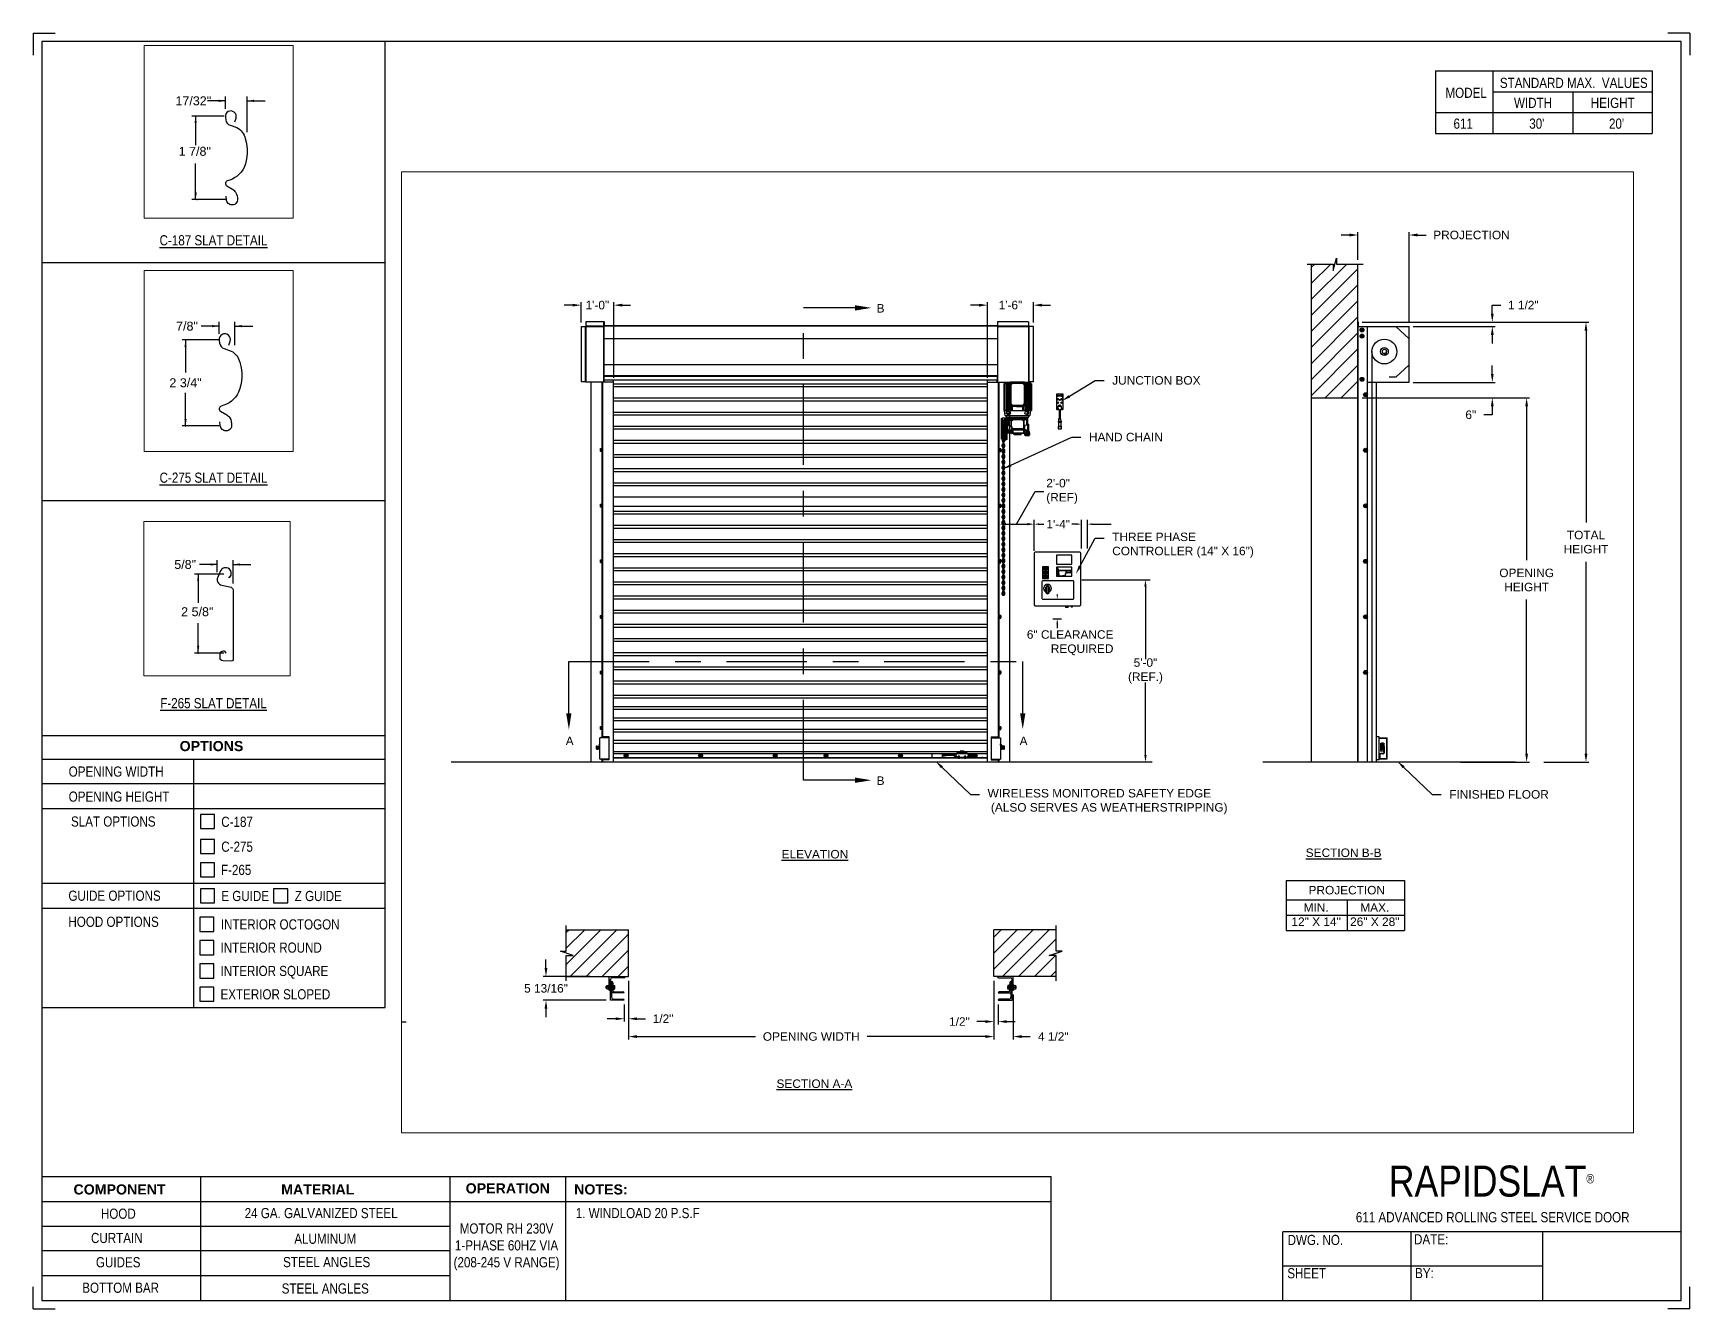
# Paper-space layout '611 RH 230V 1 PHASE' of a CAD drawing. Header units: inches. Extents: x 0.1 to 10.9, y 0.1 to 8.4.
# The model-space entities are those that its viewports show. They can reach past a viewport. Long polylines and large blocks are cut down to what shows.
import ezdxf
from ezdxf import colors
from ezdxf.entities.mleader import LeaderData, LeaderLine
from ezdxf.enums import TextEntityAlignment as Align
from ezdxf.math import Vec2, Vec3

# ---------------------------------------------------------------- set-up
doc = ezdxf.new("R2010")
doc.units = ezdxf.units.IN
doc.header["$LTSCALE"] = 0.25
doc.header["$MEASUREMENT"] = 0
doc.linetypes.add('CENTER', pattern=[2, 1.25, -0.25, 0.25, -0.25])
for name, color, linetype in [('ANNOTATIONS', 1, 'Continuous'), ('DETAILS', 4, 'Continuous'), ('MOTOR RH', 7, 'Continuous'), ('SECTION CUTS', 6, 'CENTER'), ('TITLE BLOCK', 7, 'Continuous')]:
    doc.layers.add(name, color=color, linetype=linetype)
doc.styles.add('ARIAL', font='arial.ttf', dxfattribs={"height": 0.09375})
doc.styles.add('CADdetails-DIMENSIONS', font='ARIALN.TTF', dxfattribs={"height": 2.38})
doc.styles.add('ROMANS', font='Romans', dxfattribs={"height": 0.09375})
doc.styles.get("Standard").update_dxf_attribs({"font": 'romans.shx'})
doc.dimstyles.get("Standard").update_dxf_attribs({"dimscale": 60, "dimtxt": 0.0833, "dimasz": 0.0833, "dimexe": 0.0833, "dimexo": 0.04, "dimgap": 0.09, "dimtad": 0, "dimtih": 1, "dimtoh": 1, "dimdec": 4, "dimzin": 1, "dimdsep": 46, "dimlunit": 4, "dimtxsty": 'Standard', "dimcen": 0.09, "dimclrt": 150, "dimadec": 4, "dimazin": 2, "dimtfac": 1, "dimtdec": 0, "dimtofl": 0, "dimtmove": 0, "dimatfit": 3, "dimfxl": 1, "dimtolj": 1, "dimtzin": 0, "dimlwd": -1, "dimlwe": -1, "dimarcsym": 1})
doc.dimstyles.new('STANDARD$0', dxfattribs={"dimtxt": 0.09375, "dimasz": 0.09375, "dimexe": 0.03125, "dimexo": 0.046875, "dimgap": 0.09, "dimtad": 0, "dimtih": 1, "dimtoh": 1, "dimdec": 4, "dimzin": 0, "dimdsep": 46, "dimtxsty": 'ARIAL', "dimcen": 0.09, "dimadec": 0, "dimazin": 0, "dimtfac": 1, "dimtdec": 4, "dimtofl": 0, "dimtmove": 0, "dimatfit": 1, "dimfxl": 1, "dimtolj": 1, "dimtzin": 0, "dimarcsym": 0})
pattern_1 = [(45, (22.68008, -13.09525), (-0.08838835, 0.08838835), [])]

psp = doc.layouts.new('611 RH 230V 1 PHASE')

# ---------------------------------------------------------------- texts
at = {"layer": 'TITLE BLOCK', "attachment_point": 2, "style": 'CADdetails-DIMENSIONS'}
for s, width, insert, char_height in [('MODEL', 0.28815, (9.45, 8.068), 0.0664), ('STANDARD MAX.  VALUES', 1.75949, (10.155, 8.133), 0.06641), ('WIDTH', 0.42908, (9.888, 8.002), 0.0664), ('HEIGHT', 0.42908, (10.41, 8.002), 0.0664), ('\\pxqc;611', 0.29952, (9.431, 7.866), 0.0664)]:
    psp.add_mtext_dynamic_manual_height_columns(s, width=width, gutter_width=1.363, heights=[0], dxfattribs=dict(at, insert=insert, char_height=char_height))
at = {"layer": 'TITLE BLOCK', "style": 'CADdetails-DIMENSIONS'}
for s, insert, char_height, width, attachment_point in [("30'", (9.913, 7.866), 0.0664, 1.75949, 2), ("20'", (10.435, 7.866), 0.0664, 1.75949, 2), ('{\\LC-187 SLAT DETAIL}', (1.248, 7.102), 0.06641, 1.75949, 2), ('{\\LC-275 SLAT DETAIL}', (1.248, 5.547), 0.06641, 1.75949, 2), ('{\\LF-265 SLAT DETAIL}', (1.248, 4.07), 0.06641, 1.75949, 2), ('{\\fArial|b1|i0|c0|p34;OPTIONS}', (1.235, 3.789), 0.06641, 1.75949, 2), ('OPENING WIDTH', (0.3, 3.622), 0.06641, 1.30693, 1), ('OPENING HEIGHT', (0.3, 3.458), 0.06641, 1.30693, 1), ('SLAT OPTIONS', (0.315, 3.295), 0.06641, 0.59269, 1), ('C-187', (1.299, 3.293), 0.0664, 1.23928, 1), ('C-275', (1.299, 3.13), 0.0664, 1.53035, 1), ('F-265', (1.297, 2.978), 0.0664, 1.53035, 1), ('GUIDE OPTIONS', (0.298, 2.809), 0.06641, 1.30693, 1), ('E GUIDE', (1.299, 2.807), 0.0664, 1.23928, 1), ('Z GUIDE', (1.78, 2.807), 0.0664, 1.23928, 1), ('HOOD OPTIONS', (0.298, 2.638), 0.06641, 1.30693, 1), ('INTERIOR OCTOGON', (1.296, 2.621), 0.06641, 1.23928, 1), ('INTERIOR ROUND', (1.294, 2.469), 0.06641, 1.53035, 1), ('INTERIOR SQUARE', (1.294, 2.316), 0.06641, 1.53035, 1), ('EXTERIOR SLOPED', (1.294, 2.163), 0.06641, 1.53035, 1), ('\\A1;\\pxqc;RAPIDSLAT{\\H0.30337x;\\S® ^ ;}', (10.642, 1.008), 0.20312, 2.03069, 3), ('{\\fArial|b1|i0|c0|p34;COMPONENT}', (0.633, 0.885), 0.06641, 1.75949, 2), ('{\\fArial|b1|i0|c0|p34;MATERIAL}', (1.931, 0.885), 0.06641, 1.75949, 2), ('{\\fArial|b1|i0|c0|p34;OPERATION}', (3.175, 0.892), 0.06641, 1.75949, 2), ('{\\fArial|b1|i0|c0|p34;NOTES:}', (3.785, 0.885), 0.06641, 1.75949, 2), ('HOOD', (0.625, 0.726), 0.0664, 1.75949, 2), ('24 GA. GALVANIZED STEEL', (1.953, 0.73), 0.06641, 1.75949, 2), ('\\pxql;1. WINDLOAD 20 P.S.F ', (5.176, 0.73), 0.06641, 3.11182, 2), ('611 {\\fArial|b0|i0|c0|p34;\u200b}ADVANCED ROLLING STEEL SERVICE DOOR', (9.624, 0.703), 0.06641, 2.79915, 2), ('CURTAIN', (0.615, 0.567), 0.0664, 1.75949, 2), ('ALUMINUM', (1.98, 0.562), 0.0664, 1.75949, 2), ('\\PMOTOR RH 230V 1-PHASE 60HZ VIA (208-245 V RANGE)', (3.167, 0.74), 0.06641, 0.76227, 2), ('DWG. NO.', (8.463, 0.554), 0.0664, 1.75949, 2), ('DATE:', (9.221, 0.558), 0.0664, 1.75949, 2), ('GUIDES', (0.624, 0.408), 0.0664, 1.75949, 2), ('STEEL ANGLES', (1.989, 0.409), 0.06641, 1.75949, 2), ('SHEET', (8.406, 0.336), 0.0664, 1.75949, 2), ('BY:', (9.177, 0.337), 0.0664, 1.75949, 2), ('BOTTOM BAR', (0.64, 0.241), 0.0664, 1.75949, 2), ('STEEL ANGLES', (1.98, 0.236), 0.06641, 1.75949, 2)]:
    psp.add_mtext(s, dxfattribs=dict(at, insert=insert, char_height=char_height, width=width, attachment_point=attachment_point))

msp = doc.modelspace()

# ---------------------------------------------------------------- texts
at = {"layer": 'ANNOTATIONS', "style": 'ARIAL'}
for s, p in [('1 7/8"', (195.52335, 236.74008)), ('2 5/8"', (198.66835, 236.69369))]:
    msp.add_text(s, height=0.09375, dxfattribs=at).set_placement(p)
msp.add_text('2 3/4"', height=0.09375, dxfattribs=at).set_placement((197.18118, 236.72135), align=Align.MIDDLE_CENTER)
at = {"layer": 'ANNOTATIONS', "char_height": 0.09375, "style": 'ARIAL'}
for s, insert, attachment_point in [('2\'-0"\\P(REF)', (206.46577, 243.09185), 4), ('1\'-4"', (206.46699, 242.73092), 4), ('6" CLEARANCE\\PREQUIRED', (207.20735, 241.42127), 6), ('5\'-0"\\P(REF.)', (207.56055, 241.11038), 5), ('17/32"', (195.6769, 237.31561), 5), ('7/8"', (197.19644, 237.3145), 5), ('\\A1;5/8"', (198.71034, 237.2352), 5)]:
    msp.add_mtext(s, dxfattribs=dict(at, insert=insert, attachment_point=attachment_point))
at = {"layer": 'ANNOTATIONS', "char_height": 0.09375, "attachment_point": 2, "style": 'ARIAL'}
for s, insert, width in [('{\\LELEVATION}', (203.91243, 239.13353), 3.0834986), ('{\\LSECTION B-B}', (209.74792, 239.1495), 1.3823677), ('{\\LSECTION A-A}', (203.90652, 236.59935), 1.3823677)]:
    msp.add_mtext(s, dxfattribs=dict(at, insert=insert, width=width))
for s, width, insert in [('PROJECTION ', 1.7594917, (209.78234, 238.7364)), ('MIN.\\P12" X 14" ', 0.6711642, (209.44422, 238.5444)), ('MAX.\\P26" X 28"', 0.6567117, (210.09165, 238.5444))]:
    msp.add_mtext_dynamic_manual_height_columns(s, width=width, gutter_width=1.36268, heights=[0], dxfattribs=dict(at, insert=insert))
at = {"layer": 'SECTION CUTS', "style": 'ARIAL'}
for s, p in [('B', (204.59308, 245.06692)), ('A', (201.16178, 240.29047)), ('A', (206.17131, 240.29047)), ('B', (204.59308, 239.85164))]:
    msp.add_text(s, height=0.09375, dxfattribs=at).set_placement(p)

# ---------------------------------------------------------------- blocks, each defined once
blk = doc.blocks.new('*D31')
at = {"layer": 'ANNOTATIONS', "color": 0, "lineweight": -2, "transparency": 16777216}
for p, q in [((200.944, 237.829), (200.944, 237.923)), ((201.433, 237.736), (200.912, 237.736)), ((201.608, 237.474), (200.912, 237.474)), ((200.944, 237.38), (200.944, 237.287))]:
    blk.add_line(p, q, dxfattribs=at)
at = {"layer": 'ANNOTATIONS', "color": 0, "transparency": 16777216}
for points in [[(200.928, 237.829), (200.959, 237.829), (200.944, 237.736)], [(200.928, 237.38), (200.959, 237.38), (200.944, 237.474)]]:
    blk.add_solid(points, dxfattribs=at)
at = {"layer": 'defpoints', "color": 0, "transparency": 16777216}
for p in [(201.48, 237.736), (200.944, 237.474), (201.655, 237.474)]:
    blk.add_point(p, dxfattribs=at)
at = {"layer": 'ANNOTATIONS', "color": 0, "transparency": 16777216, "insert": (200.944, 237.605), "char_height": 0.09375, "attachment_point": 5, "style": 'ARIAL'}
blk.add_mtext('\\A1;5 13/16"', dxfattribs=at)
blk = doc.blocks.new('*D32')
at = {"layer": 'ANNOTATIONS', "color": 0, "lineweight": -2, "transparency": 16777216}
for p, q in [((205.888, 237.689), (205.888, 237.207)), ((205.935, 237.427), (205.935, 237.207)), ((205.794, 237.238), (205.701, 237.238)), ((206.029, 237.238), (206.123, 237.238))]:
    blk.add_line(p, q, dxfattribs=at)
at = {"layer": 'ANNOTATIONS', "color": 0, "transparency": 16777216}
for points in [[(205.794, 237.254), (205.794, 237.223), (205.888, 237.238)], [(206.029, 237.254), (206.029, 237.223), (205.935, 237.238)]]:
    blk.add_solid(points, dxfattribs=at)
at = {"layer": 'defpoints', "color": 0, "transparency": 16777216}
for p in [(205.888, 237.736), (205.935, 237.474), (205.935, 237.238)]:
    blk.add_point(p, dxfattribs=at)
at = {"layer": 'ANNOTATIONS', "color": 0, "transparency": 16777216, "insert": (205.507, 237.238), "char_height": 0.0938, "attachment_point": 5, "style": 'ARIAL'}
blk.add_mtext('\\A1;1/2"', dxfattribs=at)
blk = doc.blocks.new('*D33')
at = {"layer": 'ANNOTATIONS', "color": 0, "lineweight": -2, "transparency": 16777216}
for p, q in [((201.855, 237.689), (201.855, 237.238)), ((201.714, 237.27), (201.62, 237.27)), ((201.808, 237.427), (201.808, 237.238)), ((201.949, 237.27), (202.042, 237.27))]:
    blk.add_line(p, q, dxfattribs=at)
at = {"layer": 'ANNOTATIONS', "color": 0, "transparency": 16777216}
for points in [[(201.714, 237.285), (201.714, 237.254), (201.808, 237.27)], [(201.949, 237.285), (201.949, 237.254), (201.855, 237.27)]]:
    blk.add_solid(points, dxfattribs=at)
at = {"layer": 'defpoints', "color": 0, "transparency": 16777216}
for p in [(201.855, 237.736), (201.808, 237.474), (201.808, 237.27)]:
    blk.add_point(p, dxfattribs=at)
at = {"layer": 'ANNOTATIONS', "color": 0, "transparency": 16777216, "insert": (202.236, 237.27), "char_height": 0.0938, "attachment_point": 5, "style": 'ARIAL'}
blk.add_mtext('\\A1;1/2"', dxfattribs=at)
blk = doc.blocks.new('*D34')
at = {"layer": 'ANNOTATIONS', "color": 0, "lineweight": -2, "transparency": 16777216}
for p, q in [((205.724, 245.149), (205.63, 245.149)), ((205.817, 244.347), (205.817, 245.18)), ((206.323, 244.959), (206.323, 245.18)), ((206.417, 245.149), (206.511, 245.149))]:
    blk.add_line(p, q, dxfattribs=at)
at = {"layer": 'ANNOTATIONS', "color": 0, "transparency": 16777216}
for points in [[(205.724, 245.164), (205.724, 245.133), (205.817, 245.149)], [(206.417, 245.164), (206.417, 245.133), (206.323, 245.149)]]:
    blk.add_solid(points, dxfattribs=at)
at = {"layer": 'defpoints', "color": 0, "transparency": 16777216}
for p in [(206.323, 245.149), (206.323, 244.912), (205.817, 244.3)]:
    blk.add_point(p, dxfattribs=at)
at = {"layer": 'ANNOTATIONS', "color": 0, "transparency": 16777216, "insert": (206.07, 245.149), "char_height": 0.0938, "attachment_point": 5, "style": 'ARIAL'}
blk.add_mtext('\\A1;1\'-6"', dxfattribs=at)
blk = doc.blocks.new('*D35')
at = {"layer": 'ANNOTATIONS', "color": 0, "lineweight": -2, "transparency": 16777216}
for p, q in [((201.237, 245.149), (201.143, 245.149)), ((201.331, 244.959), (201.331, 245.18)), ((201.691, 244.347), (201.691, 245.18)), ((201.785, 245.149), (201.878, 245.149))]:
    blk.add_line(p, q, dxfattribs=at)
at = {"layer": 'ANNOTATIONS', "color": 0, "transparency": 16777216}
for points in [[(201.237, 245.164), (201.237, 245.133), (201.331, 245.149)], [(201.785, 245.164), (201.785, 245.133), (201.691, 245.149)]]:
    blk.add_solid(points, dxfattribs=at)
at = {"layer": 'defpoints', "color": 0, "transparency": 16777216}
for p in [(201.691, 245.149), (201.331, 244.913), (201.691, 244.3)]:
    blk.add_point(p, dxfattribs=at)
at = {"layer": 'ANNOTATIONS', "color": 0, "transparency": 16777216, "insert": (201.511, 245.149), "char_height": 0.0938, "attachment_point": 5, "style": 'ARIAL'}
blk.add_mtext('\\A1;1\'-0"', dxfattribs=at)
blk = doc.blocks.new('*D36')
at = {"layer": 'ANNOTATIONS', "color": 0, "lineweight": -2, "transparency": 16777216}
for p, q in [((205.888, 237.689), (205.888, 237.042)), ((206.101, 237.539), (206.101, 237.042)), ((205.794, 237.073), (205.701, 237.073)), ((206.194, 237.073), (206.288, 237.073))]:
    blk.add_line(p, q, dxfattribs=at)
at = {"layer": 'ANNOTATIONS', "color": 0, "transparency": 16777216}
for points in [[(205.794, 237.089), (205.794, 237.057), (205.888, 237.073)], [(206.194, 237.089), (206.194, 237.057), (206.101, 237.073)]]:
    blk.add_solid(points, dxfattribs=at)
at = {"layer": 'defpoints', "color": 0, "transparency": 16777216}
for p in [(205.888, 237.736), (206.101, 237.586), (206.101, 237.073)]:
    blk.add_point(p, dxfattribs=at)
at = {"layer": 'ANNOTATIONS', "color": 0, "transparency": 16777216, "insert": (206.543, 237.073), "char_height": 0.0938, "attachment_point": 5, "style": 'ARIAL'}
blk.add_mtext('\\A1;4 1/2"', dxfattribs=at)
blk = doc.blocks.new('*D37')
at = {"layer": 'ANNOTATIONS', "color": 0, "lineweight": -2, "transparency": 16777216}
for p, q in [((201.855, 237.689), (201.855, 237.042)), ((205.888, 237.689), (205.888, 237.042)), ((201.949, 237.073), (203.255, 237.073)), ((205.794, 237.073), (204.488, 237.073))]:
    blk.add_line(p, q, dxfattribs=at)
at = {"layer": 'ANNOTATIONS', "color": 0, "transparency": 16777216}
for points in [[(201.949, 237.089), (201.949, 237.057), (201.855, 237.073)], [(205.794, 237.089), (205.794, 237.057), (205.888, 237.073)]]:
    blk.add_solid(points, dxfattribs=at)
at = {"layer": 'defpoints', "color": 0, "transparency": 16777216}
for p in [(201.855, 237.736), (205.888, 237.736), (205.888, 237.073)]:
    blk.add_point(p, dxfattribs=at)
at = {"layer": 'ANNOTATIONS', "color": 0, "transparency": 16777216, "insert": (203.872, 237.073), "char_height": 0.09375, "attachment_point": 5, "style": 'ARIAL'}
blk.add_mtext('\\A1;OPENING WIDTH', dxfattribs=at)
blk = doc.blocks.new('*D38')
at = {"layer": 'ANNOTATIONS', "color": 0, "lineweight": -2, "transparency": 16777216}
for p, q in [((209.906, 245.649), (209.906, 245.954)), ((210.47, 244.96), (210.47, 245.954)), ((209.812, 245.923), (209.719, 245.923)), ((210.564, 245.923), (210.658, 245.923))]:
    blk.add_line(p, q, dxfattribs=at)
at = {"layer": 'ANNOTATIONS', "color": 0, "transparency": 16777216}
for points in [[(209.812, 245.939), (209.812, 245.907), (209.906, 245.923)], [(210.564, 245.939), (210.564, 245.907), (210.47, 245.923)]]:
    blk.add_solid(points, dxfattribs=at)
at = {"layer": 'defpoints', "color": 0, "transparency": 16777216}
for p in [(210.47, 245.923), (209.906, 245.602), (210.47, 244.913)]:
    blk.add_point(p, dxfattribs=at)
at = {"layer": 'ANNOTATIONS', "color": 0, "transparency": 16777216, "insert": (211.159, 245.923), "char_height": 0.09375, "attachment_point": 5, "style": 'ARIAL'}
blk.add_mtext('\\A1;PROJECTION ', dxfattribs=at)
blk = doc.blocks.new('*D28')
at = {"layer": 'ANNOTATIONS', "color": 0, "lineweight": -2, "transparency": 16777216}
for p, q in [((209.953, 244.125), (211.799, 244.125)), ((211.768, 244.031), (211.768, 242.332)), ((211.768, 240.197), (211.768, 241.897)), ((211.037, 240.103), (211.799, 240.103))]:
    blk.add_line(p, q, dxfattribs=at)
at = {"layer": 'ANNOTATIONS', "color": 0, "transparency": 16777216}
for points in [[(211.752, 244.031), (211.783, 244.031), (211.768, 244.125)], [(211.752, 240.197), (211.783, 240.197), (211.768, 240.103)]]:
    blk.add_solid(points, dxfattribs=at)
at = {"layer": 'defpoints', "color": 0, "transparency": 16777216}
for p in [(209.906, 244.125), (210.99, 240.103), (211.768, 240.103)]:
    blk.add_point(p, dxfattribs=at)
at = {"layer": 'ANNOTATIONS', "color": 0, "transparency": 16777216, "insert": (211.768, 242.114), "char_height": 0.09375, "attachment_point": 5, "style": 'ARIAL'}
blk.add_mtext('\\A1;OPENING\\PHEIGHT', dxfattribs=at)
blk = doc.blocks.new('*D29')
at = {"layer": 'ANNOTATIONS', "color": 0, "lineweight": -2, "transparency": 16777216}
for p, q in [((209.953, 244.961), (212.454, 244.961)), ((212.423, 244.867), (212.423, 242.75)), ((212.423, 240.197), (212.423, 242.315)), ((211.958, 240.103), (212.454, 240.103))]:
    blk.add_line(p, q, dxfattribs=at)
at = {"layer": 'ANNOTATIONS', "color": 0, "transparency": 16777216}
for points in [[(212.407, 244.867), (212.438, 244.867), (212.423, 244.961)], [(212.407, 240.197), (212.438, 240.197), (212.423, 240.103)]]:
    blk.add_solid(points, dxfattribs=at)
at = {"layer": 'defpoints', "color": 0, "transparency": 16777216}
for p in [(209.906, 244.961), (211.911, 240.103), (212.423, 240.103)]:
    blk.add_point(p, dxfattribs=at)
at = {"layer": 'ANNOTATIONS', "color": 0, "transparency": 16777216, "insert": (212.423, 242.532), "char_height": 0.0938, "attachment_point": 5, "style": 'ARIAL'}
blk.add_mtext('\\A1;TOTAL\\PHEIGHT', dxfattribs=at)
blk = doc.blocks.new('*D30')
at = {"layer": 'ANNOTATIONS', "color": 0, "lineweight": -2, "transparency": 16777216}
for p, q in [((211.389, 244.39), (211.389, 244.483)), ((210.517, 244.296), (211.42, 244.296)), ((210.515, 244.125), (211.42, 244.125)), ((211.389, 243.938), (211.295, 243.938)), ((211.389, 244.031), (211.389, 243.938))]:
    blk.add_line(p, q, dxfattribs=at)
at = {"layer": 'ANNOTATIONS', "color": 0, "transparency": 16777216}
for points in [[(211.373, 244.39), (211.404, 244.39), (211.389, 244.296)], [(211.373, 244.031), (211.404, 244.031), (211.389, 244.125)]]:
    blk.add_solid(points, dxfattribs=at)
at = {"layer": 'defpoints', "color": 0, "transparency": 16777216}
for p in [(210.47, 244.296), (210.468, 244.125), (211.389, 244.125)]:
    blk.add_point(p, dxfattribs=at)
at = {"layer": 'ANNOTATIONS', "color": 0, "transparency": 16777216, "insert": (211.151, 243.938), "char_height": 0.0938, "attachment_point": 5, "style": 'ARIAL'}
blk.add_mtext('\\A1;6"', dxfattribs=at)
blk = doc.blocks.new('*D39')
at = {"layer": 'ANNOTATIONS', "color": 0, "lineweight": -2, "transparency": 16777216}
for p, q in [((211.389, 245.055), (211.389, 245.149)), ((211.389, 245.149), (211.482, 245.149)), ((210.517, 244.961), (211.42, 244.961)), ((210.517, 244.913), (211.42, 244.913)), ((211.389, 244.82), (211.389, 244.726))]:
    blk.add_line(p, q, dxfattribs=at)
at = {"layer": 'ANNOTATIONS', "color": 0, "transparency": 16777216}
for points in [[(211.373, 245.055), (211.404, 245.055), (211.389, 244.961)], [(211.373, 244.82), (211.404, 244.82), (211.389, 244.913)]]:
    blk.add_solid(points, dxfattribs=at)
at = {"layer": 'defpoints', "color": 0, "transparency": 16777216}
for p in [(210.47, 244.961), (210.47, 244.913), (211.389, 244.961)]:
    blk.add_point(p, dxfattribs=at)
at = {"layer": 'ANNOTATIONS', "color": 0, "transparency": 16777216, "insert": (211.731, 245.149), "char_height": 0.0938, "attachment_point": 5, "style": 'ARIAL'}
blk.add_mtext('\\A1;1 1/2"', dxfattribs=at)

# ---------------------------------------------------------------- dimensions: what is measured, and where the dimension line sits
at = {"layer": 'ANNOTATIONS'}
dim = msp.add_linear_dim(base=(210.47, 245.92298), p1=(209.90612, 245.60178), p2=(210.47, 244.91339), text='PROJECTION ', dimstyle='STANDARD$0', dxfattribs=at)
dim.commit()
dim.dimension.update_dxf_attribs({"geometry": '*D38', "text_midpoint": (211.15911, 245.92298)})
for base, p1, p2, text, picture, middle in [((211.38867, 244.96103), (210.47, 244.91339), (210.47, 244.96103), '1 1/2"', '*D39', (211.73111, 245.14853)), ((212.4227, 240.10342), (209.90612, 244.96103), (211.91065, 240.10342), 'TOTAL\\PHEIGHT', '*D29', (212.4227, 242.53223)), ((211.38867, 244.12505), (210.47, 244.29598), (210.46787, 244.12505), '6"', '*D30', (211.15079, 243.93755)), ((211.76771, 240.10342), (209.90612, 244.12505), (210.99031, 240.10342), 'OPENING\\PHEIGHT', '*D28', (211.76771, 242.11424))]:
    dim = msp.add_linear_dim(base=base, p1=p1, p2=p2, angle=90, text=text, dimstyle='STANDARD$0', dxfattribs=at)
    dim.commit()
    dim.dimension.update_dxf_attribs({"geometry": picture, "text_midpoint": middle})
for base, p1, p2, text, picture, middle in [((201.69084, 245.14882), (201.33064, 244.91253), (201.69084, 244.3), '1\'-0"', '*D35', (201.51074, 245.14882)), ((206.32328, 245.14882), (205.81734, 244.3), (206.32328, 244.91215), '1\'-6"', '*D34', (206.07031, 245.14882)), ((205.93508, 237.23838), (205.88821, 237.73574), (205.93508, 237.47405), '1/2"', '*D32', (205.50663, 237.23838)), ((206.10071, 237.07293), (205.88821, 237.73574), (206.10071, 237.58574), '4 1/2"', '*D36', (206.5432, 237.07293))]:
    dim = msp.add_linear_dim(base=base, p1=p1, p2=p2, text=text, dimstyle='STANDARD$0', dxfattribs=at)
    dim.commit()
    dim.dimension.update_dxf_attribs({"geometry": picture, "text_midpoint": middle, "dimtype": 160})
for base, p1, p2, angle, text, picture, middle in [((200.94353, 237.47405), (201.47987, 237.73573), (201.65487, 237.47405), 90, '5 13/16"', '*D31', (200.94353, 237.60489)), ((201.808, 237.26963), (201.85487, 237.73574), (201.808, 237.47405), 180, '1/2"', '*D33', (202.23645, 237.26963))]:
    dim = msp.add_linear_dim(base=base, p1=p1, p2=p2, angle=angle, text=text, dimstyle='STANDARD$0', dxfattribs=at)
    dim.commit()
    dim.dimension.update_dxf_attribs({"geometry": picture, "text_midpoint": middle, "dimtype": 160})
dim = msp.add_aligned_dim(p1=(201.85487, 237.73574), p2=(205.88821, 237.73574), distance=-0.6628, text='OPENING WIDTH', dimstyle='STANDARD$0', dxfattribs=at)
dim.commit()
dim.dimension.update_dxf_attribs({"geometry": '*D37', "text_midpoint": (203.87154, 237.07293)})

# ---------------------------------------------------------------- hatches: boundary and pattern name
at = {"layer": 'MOTOR RH'}
h = msp.add_hatch(dxfattribs=at)
h.set_pattern_fill('ANSI31', color=256, style=0)
h.set_pattern_definition(pattern_1)
h.paths.add_polyline_path([(209.39049, 244.12505), (209.90612, 244.12505), (209.90612, 245.60178), (209.66963, 245.60178), (209.66963, 245.66644), (209.63121, 245.53308), (209.63121, 245.60178), (209.39049, 245.60178)])
h = msp.add_hatch(dxfattribs=at)
h.set_pattern_fill('ANSI31', color=256, style=0)
h.set_pattern_definition(pattern_1)
h.paths.add_polyline_path([(201.85487, 238.25136), (201.16737, 238.25136), (201.16737, 238.01416), (201.10327, 238.01416), (201.24534, 237.96726), (201.16737, 237.96726), (201.16737, 237.73574), (201.85487, 237.73574), (201.85487, 237.89824)])
h = msp.add_hatch(dxfattribs=at)
h.set_pattern_fill('ANSI31', color=256, style=0)
h.set_pattern_definition(pattern_1)
h.paths.add_polyline_path([(206.63981, 238.01416), (206.57571, 238.01416), (206.57571, 238.25136), (205.88821, 238.25136), (205.88821, 237.73574), (205.90638, 237.73574), (206.57571, 237.73574), (206.57571, 237.96726), (206.49774, 237.96726)])

# ---------------------------------------------------------------- linework, layer by layer
at = {"layer": 'ANNOTATIONS'}
for p, q in [((206.02289, 242.73092), (206.25493, 242.73092)), ((206.3326, 242.43625), (206.3326, 242.77806)), ((206.38574, 242.73092), (206.43888, 242.73092)), ((206.80064, 242.73092), (206.7475, 242.73092)), ((206.85408, 242.46136), (206.85408, 242.77806)), ((206.91976, 242.46136), (206.91976, 242.77806)), ((206.9729, 242.73092), (207.1821, 242.73092)), ((206.85793, 242.11772), (207.61165, 242.11772)), ((207.56055, 242.04006), (207.56055, 241.23964)), ((206.53972, 241.90233), (206.63399, 241.90233)), ((206.53972, 241.68703), (206.63399, 241.68703)), ((206.58685, 241.63389), (206.58685, 241.58075)), ((207.56055, 240.18109), (207.56055, 240.98112)), ((209.11365, 238.79583), (209.11365, 238.24446)), ((209.11365, 238.79583), (210.42142, 238.79583)), ((210.42142, 238.79583), (210.42142, 238.24446)), ((209.11365, 238.58436), (210.42142, 238.58436)), ((209.78651, 238.58436), (209.78651, 238.24446)), ((209.11365, 238.41441), (210.42142, 238.41441)), ((209.11365, 238.24446), (210.42142, 238.24446)), ((196.01376, 237.31561), (195.82626, 237.31561)), ((196.01376, 237.23385), (196.01376, 237.36248)), ((196.24113, 236.98831), (196.24113, 237.36248)), ((196.24113, 237.31561), (196.42863, 237.31561)), ((197.5333, 237.3145), (197.3458, 237.3145)), ((197.5333, 237.23275), (197.5333, 237.36138)), ((197.69782, 237.11439), (197.69782, 237.36138)), ((197.69782, 237.3145), (197.88532, 237.3145)), ((199.0472, 237.15345), (199.0472, 237.28207)), ((199.21171, 237.03509), (199.21171, 237.28207)), ((196.00022, 237.15454), (195.66272, 237.15454)), ((195.7012, 237.15454), (195.7012, 236.85297)), ((197.53247, 237.17137), (197.14454, 237.17137)), ((197.18118, 237.17137), (197.18118, 236.82835)), ((199.11552, 237.13477), (198.80772, 237.13477)), ((198.8462, 237.13477), (198.8462, 236.8332)), ((199.0472, 237.2352), (198.8597, 237.2352)), ((199.21171, 237.2352), (199.39921, 237.2352)), ((195.7012, 236.28266), (195.7012, 236.65985)), ((197.18118, 236.27133), (197.18118, 236.61435)), ((198.8462, 236.30755), (198.8462, 236.62224)), ((196.02835, 236.28266), (195.66272, 236.28266)), ((197.53247, 236.27133), (197.14454, 236.27133)), ((199.11552, 236.30755), (198.80772, 236.30755))]:
    msp.add_line(p, q, dxfattribs=at)
for p in [(199.17589, 237.10325), (195.7012, 236.35717), (195.71897, 236.28266), (197.18118, 236.27133), (198.8462, 236.38206), (198.8462, 236.30755)]:
    msp.add_point(p, dxfattribs=at)
for points in [[(206.02289, 242.71798), (206.02289, 242.74387), (205.94523, 242.73092)], [(206.25493, 242.71798), (206.25493, 242.74387), (206.3326, 242.73092)], [(206.38574, 242.73978), (206.38574, 242.72207), (206.3326, 242.73092)], [(206.80064, 242.73978), (206.80064, 242.72207), (206.85378, 242.73092)], [(206.9729, 242.73978), (206.9729, 242.72207), (206.91976, 242.73092)], [(206.578, 241.95547), (206.59571, 241.95547), (206.58685, 241.90233)], [(207.54761, 242.04006), (207.5735, 242.04006), (207.56055, 242.11772)], [(206.578, 241.63389), (206.59571, 241.63389), (206.58685, 241.68703)], [(207.54761, 240.18109), (207.5735, 240.18109), (207.56055, 240.10342)], [(195.94343, 237.30389), (195.94343, 237.32733), (196.01376, 237.31561)], [(196.31145, 237.32733), (196.31145, 237.30389), (196.24113, 237.31561)], [(197.46298, 237.30278), (197.46298, 237.32622), (197.5333, 237.3145)], [(197.76814, 237.32622), (197.76814, 237.30278), (197.69782, 237.3145)], [(195.71292, 237.08422), (195.68948, 237.08422), (195.7012, 237.15454)], [(197.1929, 237.09527), (197.16946, 237.09527), (197.18118, 237.16559)], [(198.85792, 237.06445), (198.83448, 237.06445), (198.8462, 237.13477)], [(198.97687, 237.22348), (198.97687, 237.24692), (199.0472, 237.2352)], [(199.28203, 237.24692), (199.28203, 237.22348), (199.21171, 237.2352)], [(195.71292, 236.35298), (195.68948, 236.35298), (195.7012, 236.28266)], [(197.1929, 236.34166), (197.16946, 236.34166), (197.18118, 236.27133)], [(198.85792, 236.37787), (198.83448, 236.37787), (198.8462, 236.30755)]]:
    msp.add_solid(points, dxfattribs=at)
at = {"layer": 'DETAILS'}
for points in [[(196.11182, 237.09642), (196.12437, 237.13474, 1.25136537), (196.0125, 237.1453), (196.0163, 237.11585, 0.28712033), (196.06205, 237.06013), (196.13376, 237.03604, -0.22337537), (196.22139, 236.9213, -0.17060067), (196.20909, 236.61778, -0.22026111), (196.03296, 236.47658, 0.64862145), (196.02708, 236.42514), (196.08868, 236.38872, -0.11918191), (196.11993, 236.35834, -0.14967798), (196.13898, 236.2766), (196.13883, 236.27487, -0.533076), (196.05835, 236.23049, -0.02656611), (196.04304, 236.23998, -0.19330383), (196.02353, 236.2826), (196.02005, 236.31766)], [(197.63611, 237.11613), (197.64906, 237.15567, 1.25136537), (197.53363, 237.16657), (197.53755, 237.13618, 0.28712033), (197.58476, 237.07868), (197.65875, 237.05382, -0.22337537), (197.74917, 236.93543, -0.17060067), (197.73648, 236.62225, -0.22026111), (197.55475, 236.47655, 0.64862142), (197.54867, 236.42347), (197.61224, 236.38589, -0.11918191), (197.64448, 236.35455, -0.14967798), (197.66414, 236.2702), (197.66398, 236.26842, -0.533076), (197.58094, 236.22262, -0.02656611), (197.56514, 236.23242, -0.19330383), (197.54501, 236.2764), (197.54142, 236.31257)], [(199.16552, 237.09806, 0.33746117), (199.19245, 237.13612), (199.19213, 237.154, 0.73725505), (199.08199, 237.16886), (199.05117, 237.10244, 0.47976839), (199.09299, 237.01812), (199.1914, 236.99655, -0.21720182), (199.21171, 236.97259), (199.21171, 236.23788, -0.36619075), (199.19197, 236.22246), (199.10731, 236.22518, -0.41028649), (199.07605, 236.25869), (199.07798, 236.29599, -0.37745755), (199.11181, 236.33231, -0.31905635), (199.12369, 236.32683), (199.13476, 236.30755)]]:
    msp.add_lwpolyline(points, format="xyb", dxfattribs=at)
at = {"layer": 'MOTOR RH'}
for p, q in [((209.34411, 245.60178), (209.63121, 245.60178)), ((209.39049, 245.60178), (209.39049, 240.10342)), ((209.63121, 245.53308), (209.66963, 245.66644)), ((209.63121, 245.60178), (209.63121, 245.53308)), ((209.66963, 245.66644), (209.66963, 245.60178)), ((209.66963, 245.60178), (209.96482, 245.60178)), ((209.90612, 240.10342), (209.90612, 245.60178)), ((201.33064, 244.91253), (201.38393, 244.91253)), ((201.37859, 244.91253), (201.37859, 244.30293)), ((201.3818, 244.30293), (201.3818, 244.91253)), ((201.38393, 244.96582), (201.38393, 244.30293)), ((201.56295, 244.91787), (201.38393, 244.91787)), ((201.38393, 244.91466), (201.57789, 244.91466)), ((201.56295, 244.91466), (201.56295, 244.91812)), ((201.56295, 244.91812), (201.58638, 244.91812)), ((201.57148, 244.91466), (201.57148, 244.91812)), ((201.57789, 244.96582), (201.57789, 244.91812)), ((201.57789, 244.91466), (201.57789, 244.3)), ((201.57789, 244.91386), (201.58638, 244.91386)), ((201.58638, 244.96661), (201.58638, 244.91812)), ((205.92603, 244.91865), (201.58638, 244.91865)), ((205.92603, 244.91519), (201.58638, 244.91519)), ((201.58638, 244.32505), (201.58638, 244.91519)), ((205.92603, 244.96661), (205.92603, 244.91812)), ((205.94523, 244.91812), (205.92603, 244.91812)), ((205.92603, 244.91519), (205.92603, 244.32505)), ((205.92603, 244.91386), (205.93029, 244.91386)), ((205.93029, 244.91812), (205.93029, 244.96582)), ((205.93029, 244.29919), (205.93029, 244.91466)), ((205.93029, 244.91466), (206.26962, 244.91466)), ((205.9367, 244.91466), (205.9367, 244.91812)), ((205.94523, 244.91466), (205.94523, 244.91812)), ((206.26962, 244.91787), (205.94523, 244.91787)), ((206.26962, 244.96582), (206.26962, 244.3017)), ((206.27132, 244.91215), (206.27132, 244.3017)), ((206.27213, 244.91215), (206.27213, 244.3017)), ((206.32328, 244.91215), (206.27213, 244.91215)), ((206.27533, 244.3017), (206.27533, 244.91215)), ((209.90612, 244.90743), (209.90795, 244.90743)), ((209.90692, 244.96103), (209.90692, 244.91206)), ((209.90745, 244.91314), (209.90795, 244.91314)), ((209.90795, 240.1061), (209.90795, 244.91339)), ((209.90795, 244.91339), (210.47, 244.91339)), ((209.90905, 244.91419), (209.90905, 244.96103)), ((209.90905, 244.91419), (209.90986, 244.91419)), ((209.90986, 244.91419), (209.90986, 244.96103)), ((210.01014, 240.1061), (210.01014, 244.91339)), ((210.32552, 244.91339), (210.47, 244.7758)), ((210.47, 244.29598), (210.47, 244.91339)), ((205.92603, 244.7758), (201.58638, 244.7758)), ((209.95455, 244.88749), (209.95509, 244.88915)), ((209.95455, 244.81936), (209.95509, 244.82102)), ((209.95632, 244.88647), (209.95723, 244.88826)), ((209.95632, 244.81834), (209.95723, 244.82013)), ((209.9633, 244.88244), (209.9633, 244.88244)), ((209.9633, 244.86769), (209.9633, 244.86769)), ((209.9633, 244.81431), (209.9633, 244.81431)), ((209.9633, 244.79956), (209.9633, 244.79956)), ((209.90795, 244.72825), (209.90612, 244.72825)), ((210.06017, 244.63662), (210.06017, 240.10342)), ((210.19472, 244.61796), (210.20647, 244.62004)), ((210.1968, 244.60622), (210.19472, 244.61796)), ((210.20854, 244.60829), (210.1968, 244.60622)), ((210.20647, 244.62004), (210.20854, 244.60829)), ((210.22014, 244.64425), (210.21997, 244.644)), ((210.22114, 244.63736), (210.22138, 244.63719)), ((205.92603, 244.48955), (201.58638, 244.48955)), ((210.32552, 244.35196), (210.47, 244.48955)), ((201.38392, 244.30293), (201.33064, 244.30293)), ((201.69084, 244.3), (201.38568, 244.3)), ((201.44359, 240.10529), (201.44359, 244.3)), ((201.56295, 240.38253), (201.56295, 244.3)), ((201.57148, 240.38253), (201.57148, 244.3)), ((201.57789, 244.3685), (201.58638, 244.3685)), ((201.5813, 244.31279), (201.5813, 244.35542)), ((201.5813, 244.34775), (201.58427, 244.34775)), ((201.5813, 244.33604), (201.58427, 244.33604)), ((201.5813, 244.32239), (201.58427, 244.32239)), ((201.5813, 244.32045), (201.58427, 244.32045)), ((201.58427, 244.3), (201.58427, 244.3685)), ((201.58638, 244.3664), (201.58427, 244.3664)), ((205.92603, 244.36687), (201.58638, 244.36687)), ((201.69084, 240.10529), (201.69084, 244.32505)), ((201.69084, 244.28138), (205.81734, 244.28138)), ((201.69084, 244.25013), (205.81734, 244.25013)), ((205.81734, 240.10529), (205.81734, 244.32505)), ((205.81734, 244.3), (205.93029, 244.3)), ((205.92391, 244.3), (205.92391, 244.32505)), ((205.92688, 244.31946), (205.92391, 244.31946)), ((205.92603, 244.3685), (205.93029, 244.3685)), ((205.92688, 244.34874), (205.92603, 244.34874)), ((205.92688, 244.3431), (205.92603, 244.3431)), ((205.92688, 244.32846), (205.92603, 244.32846)), ((205.92688, 244.31279), (205.92688, 244.35542)), ((205.93029, 244.29919), (206.26962, 244.29919)), ((205.9367, 240.38253), (205.9367, 244.29919)), ((205.94523, 240.37188), (205.94523, 244.29919)), ((205.99676, 244.27944), (206.03739, 244.27944)), ((205.99676, 244.27944), (205.99676, 243.98417)), ((205.99676, 244.27944), (206.00806, 244.27944)), ((206.00752, 244.27944), (205.99676, 244.27944)), ((205.99676, 244.27944), (206.0063, 244.27944)), ((205.99676, 244.27944), (205.99676, 244.27944)), ((206.0036, 244.27944), (206.00361, 243.98417)), ((206.00517, 244.27944), (206.00517, 243.98417)), ((206.00598, 244.2859), (206.00833, 244.29919)), ((206.00598, 244.27944), (206.00598, 244.2859)), ((206.00806, 244.27944), (206.00752, 244.27944)), ((206.00806, 244.27944), (206.00806, 244.27944)), ((206.02183, 244.27944), (206.02183, 243.98417)), ((206.02362, 244.27944), (206.02362, 243.98417)), ((206.02783, 244.28406), (206.02783, 244.29919)), ((206.04088, 244.28406), (206.02783, 244.28406)), ((206.03739, 243.97955), (206.03739, 244.28406)), ((206.04008, 244.27944), (206.04008, 243.98417)), ((206.05888, 244.27944), (206.04008, 244.27944)), ((206.04088, 244.29919), (206.04088, 244.28406)), ((206.06042, 244.28406), (206.04088, 244.28406)), ((206.04218, 244.27944), (206.04218, 243.98417)), ((206.04661, 244.28406), (206.04662, 244.27944)), ((206.05888, 244.27944), (206.05888, 244.27483)), ((206.05888, 244.27483), (206.05921, 244.27483)), ((206.05921, 243.98417), (206.05921, 244.27944)), ((206.06042, 244.27944), (206.05921, 244.27944)), ((206.06412, 244.28498), (206.06042, 244.28498)), ((206.06042, 244.28498), (206.06043, 244.04507)), ((206.06042, 244.28498), (206.06042, 244.28498)), ((206.06412, 244.04507), (206.06412, 244.28498)), ((206.06459, 240.10529), (206.06459, 244.3)), ((206.06596, 244.27206), (206.07334, 244.27206)), ((206.06596, 244.05799), (206.06596, 244.27206)), ((206.06688, 244.29919), (206.06602, 244.29531)), ((206.06965, 244.05799), (206.06965, 244.27206)), ((206.07334, 244.29421), (206.07334, 244.2979)), ((206.22467, 244.2979), (206.07334, 244.2979)), ((206.22467, 244.29421), (206.07334, 244.29421)), ((206.07334, 244.27467), (206.07334, 244.27944)), ((206.07334, 244.27206), (206.07334, 244.05799)), ((206.07888, 244.28498), (206.08626, 244.28498)), ((206.08626, 244.28498), (206.08626, 244.29236)), ((206.08626, 244.29236), (206.21175, 244.29236)), ((206.08626, 244.28867), (206.21175, 244.28867)), ((206.21175, 244.28498), (206.08626, 244.28498)), ((206.14532, 244.2979), (206.14532, 244.29919)), ((206.18961, 244.29919), (206.18961, 244.2979)), ((206.21175, 244.28839), (206.21175, 244.29236)), ((206.21175, 244.28498), (206.21913, 244.28498)), ((206.22467, 244.29421), (206.22467, 244.2979)), ((206.22467, 244.27206), (206.22467, 244.27872)), ((206.22467, 244.27206), (206.23205, 244.27206)), ((206.22467, 244.05799), (206.22467, 244.27206)), ((206.22836, 244.27206), (206.22836, 244.05799)), ((206.23199, 244.29531), (206.23114, 244.29919)), ((206.23205, 244.27206), (206.23205, 244.05799)), ((206.2339, 244.04507), (206.2339, 244.28498)), ((206.2339, 244.28498), (206.23759, 244.28498)), ((206.23759, 244.04507), (206.23759, 244.28498)), ((206.26706, 244.28406), (206.23759, 244.28406)), ((206.23759, 244.27944), (206.2388, 244.27944)), ((206.23759, 244.26283), (206.23829, 244.26283)), ((206.23829, 244.21854), (206.23759, 244.21854)), ((206.2388, 244.27944), (206.2388, 244.26114)), ((206.2388, 244.27483), (206.23913, 244.27483)), ((206.2388, 244.22047), (206.2388, 244.20197)), ((206.23913, 244.27483), (206.23913, 244.27944)), ((206.23913, 244.27944), (206.25794, 244.27944)), ((206.2514, 244.27944), (206.2514, 244.28406)), ((206.25583, 244.27944), (206.25583, 243.98417)), ((206.25713, 244.28406), (206.25713, 244.29919)), ((206.25794, 244.27944), (206.25794, 243.98417)), ((206.26063, 244.28406), (206.26063, 243.97956)), ((206.30126, 244.27945), (206.26063, 244.27944)), ((206.26904, 244.3), (206.26962, 244.3)), ((206.26962, 244.29919), (206.26962, 244.3)), ((206.27018, 244.29926), (206.27018, 244.28406)), ((206.32328, 244.3017), (206.27132, 244.3017)), ((206.27429, 244.27944), (206.30126, 244.27945)), ((206.27439, 244.27944), (206.27439, 243.98417)), ((206.27619, 244.27944), (206.27619, 243.98417)), ((206.30126, 244.27945), (206.27648, 244.27944)), ((206.28925, 244.3017), (206.29203, 244.2859)), ((206.30126, 244.27945), (206.2919, 244.27945)), ((206.29203, 244.2859), (206.29203, 244.27945)), ((206.29203, 244.27945), (206.30126, 244.27945)), ((206.29203, 244.27945), (206.29441, 244.27945)), ((206.29285, 244.27944), (206.29285, 243.98417)), ((206.29441, 244.27945), (206.29441, 244.27945)), ((206.29441, 244.27944), (206.29441, 243.98417)), ((206.30126, 244.27945), (206.30126, 243.98417)), ((206.30126, 244.27945), (206.30126, 244.27945)), ((209.95455, 244.34247), (209.95509, 244.34412)), ((209.95632, 244.34144), (209.95723, 244.34323)), ((209.9633, 244.33742), (209.9633, 244.33742)), ((209.9633, 244.32267), (209.9633, 244.32267)), ((210.46574, 244.29598), (210.01014, 244.29598)), ((210.1102, 240.1061), (210.1102, 244.29598)), ((210.32552, 244.35196), (210.24923, 244.35196)), ((201.69084, 244.12513), (205.81734, 244.12513)), ((201.69084, 244.09388), (205.81734, 244.09388)), ((206.06043, 244.04507), (206.06412, 244.04507)), ((206.06155, 243.98417), (206.06155, 244.03979)), ((206.06596, 244.05799), (206.07334, 244.05799)), ((206.07334, 244.0506), (206.07334, 244.05799)), ((206.07888, 244.04507), (206.08626, 244.04507)), ((206.08626, 244.04507), (206.21175, 244.04507)), ((206.08626, 244.04138), (206.21175, 244.04138)), ((206.21175, 244.03769), (206.08626, 244.03769)), ((206.21914, 244.04507), (206.21175, 244.04507)), ((206.21175, 244.04366), (206.21175, 244.03769)), ((206.22467, 244.05799), (206.23205, 244.05799)), ((206.22467, 244.05402), (206.22467, 244.05799)), ((206.2339, 244.04507), (206.23759, 244.04507)), ((206.23646, 244.03979), (206.23646, 243.98417)), ((206.23759, 244.20378), (206.23826, 244.20378)), ((206.23826, 244.14842), (206.23759, 244.14842)), ((206.23759, 244.08844), (206.2385, 244.08844)), ((206.2385, 244.06076), (206.23759, 244.06076)), ((206.2388, 244.15048), (206.2388, 244.13456)), ((206.2388, 244.11004), (206.2388, 244.08756)), ((206.23881, 244.06153), (206.23881, 243.98417)), ((206.57801, 244.16545), (206.57831, 244.00183)), ((206.65016, 244.1661), (206.57852, 244.16596)), ((206.57852, 244.16494), (206.57881, 244.01074)), ((206.64965, 244.16558), (206.57903, 244.16545)), ((206.60945, 244.04355), (206.61969, 244.04356)), ((206.63263, 244.14737), (206.63184, 244.14736)), ((206.63186, 244.14873), (206.63263, 244.14873)), ((206.63263, 244.14873), (206.63263, 244.14737)), ((206.65045, 244.01087), (206.65016, 244.16507)), ((206.65098, 244.00197), (206.65068, 244.16558)), ((209.39049, 244.12505), (209.90612, 244.12505)), ((201.69084, 243.96888), (205.81734, 243.96888)), ((201.69084, 243.93763), (205.81734, 243.93763)), ((205.97369, 243.89835), (205.97609, 243.89835)), ((205.97369, 243.78301), (205.97369, 243.89835)), ((205.97609, 243.78301), (205.97609, 243.89835)), ((205.97933, 243.89068), (205.97904, 243.89068)), ((205.98831, 243.86812), (205.9859, 243.88327)), ((205.9893, 243.86655), (205.98905, 243.86677)), ((205.9893, 243.85523), (205.9893, 243.87419)), ((205.99248, 243.90481), (206.0218, 243.90481)), ((206.03739, 243.98417), (205.99676, 243.98417)), ((205.99681, 243.85523), (205.99681, 243.87419)), ((205.99706, 243.86677), (205.99681, 243.86655)), ((206.0002, 243.88327), (205.99779, 243.86812)), ((206.00506, 243.98048), (206.00506, 243.98417)), ((206.01375, 243.93123), (206.00506, 243.98048)), ((206.00709, 243.89069), (206.00677, 243.89068)), ((206.01004, 243.89168), (206.01004, 243.78301)), ((206.01244, 243.889), (206.01244, 243.78301)), ((206.03186, 243.91312), (206.01375, 243.93123)), ((206.0218, 243.89053), (206.01463, 243.89053)), ((206.01534, 243.88494), (206.01534, 243.85687)), ((206.01626, 243.88266), (206.01619, 243.88303)), ((206.01623, 243.88245), (206.01619, 243.88272)), ((206.01626, 243.88195), (206.01623, 243.88245)), ((206.01634, 243.88195), (206.01626, 243.88195)), ((206.01626, 243.68408), (206.01626, 243.88195)), ((206.01633, 243.68408), (206.01634, 243.88195)), ((206.01762, 243.88062), (206.0218, 243.88062)), ((206.0218, 243.90481), (206.02918, 243.90055)), ((206.0218, 243.89053), (206.0218, 243.90481)), ((206.0218, 243.88062), (206.0218, 243.89053)), ((206.02918, 243.88677), (206.0218, 243.89053)), ((206.0218, 243.80583), (206.0218, 243.88062)), ((206.02918, 243.87972), (206.0218, 243.88062)), ((206.02849, 243.97955), (206.04377, 243.97955)), ((206.02849, 243.94818), (206.02849, 243.97955)), ((206.03412, 243.97955), (206.02849, 243.97955)), ((206.04154, 243.94818), (206.02849, 243.94818)), ((206.02918, 243.90055), (206.02918, 243.88677)), ((206.02918, 243.88677), (206.02918, 243.87972)), ((206.02918, 243.87972), (206.02918, 243.6863)), ((206.03274, 243.90297), (206.03186, 243.91312)), ((206.03278, 243.94634), (206.03278, 243.94818)), ((206.03278, 243.94634), (206.05123, 243.94634)), ((206.03537, 243.93988), (206.03537, 243.94541)), ((206.03537, 243.93988), (206.04863, 243.93988)), ((206.03828, 243.84207), (206.03828, 243.90297)), ((206.03978, 243.93988), (206.03978, 243.94541)), ((206.05821, 243.98417), (206.04008, 243.98417)), ((206.04088, 243.82947), (206.04088, 243.88267)), ((206.07269, 243.88267), (206.04088, 243.88267)), ((206.04154, 243.97955), (206.06255, 243.97955)), ((206.04154, 243.97955), (206.04154, 243.94818)), ((206.06942, 243.94818), (206.04154, 243.94818)), ((206.04662, 243.98417), (206.04662, 243.97955)), ((206.04788, 243.94541), (206.04788, 243.93988)), ((206.04829, 243.88267), (206.04829, 243.82263)), ((206.04863, 243.94541), (206.04863, 243.93988)), ((206.05123, 243.94818), (206.05123, 243.94634)), ((206.05921, 243.9897), (206.05821, 243.9897)), ((206.05821, 243.9897), (206.05821, 243.98417)), ((206.07386, 243.98417), (206.05921, 243.98417)), ((206.06255, 243.97955), (206.06942, 243.94818)), ((206.07269, 243.87861), (206.07269, 243.88451)), ((206.07269, 243.87861), (206.09483, 243.87861)), ((206.07334, 244.03584), (206.22467, 244.03584)), ((206.07334, 244.03215), (206.07334, 244.03584)), ((206.07334, 244.03215), (206.22467, 244.03215)), ((206.07519, 243.9897), (206.07386, 243.9897)), ((206.07386, 243.9897), (206.07386, 243.98417)), ((206.07519, 244.03215), (206.07519, 243.98417)), ((206.07519, 243.98417), (206.08229, 243.98417)), ((206.07733, 243.93123), (206.16783, 243.93123)), ((206.07754, 243.87685), (206.07754, 243.81745)), ((206.07976, 243.87676), (206.07823, 243.87676)), ((206.07885, 243.87676), (206.07885, 243.81745)), ((206.08229, 243.98417), (206.08229, 244.03215)), ((206.09023, 243.9897), (206.08229, 243.9897)), ((206.08776, 243.87676), (206.08784, 243.87676)), ((206.0893, 243.87676), (206.08904, 243.87676)), ((206.09023, 244.03215), (206.09023, 243.98417)), ((206.09023, 243.98417), (206.20779, 243.98417)), ((206.09457, 244.03163), (206.09457, 244.03215)), ((206.09483, 243.88451), (206.09483, 243.87861)), ((206.13148, 244.03215), (206.13148, 244.03163)), ((206.13886, 244.03148), (206.13886, 244.03215)), ((206.19422, 244.03215), (206.19422, 244.03148)), ((206.20318, 243.87861), (206.20318, 243.88451)), ((206.20318, 243.87861), (206.22533, 243.87861)), ((206.20779, 243.98417), (206.20779, 244.03215)), ((206.21572, 243.9897), (206.20779, 243.9897)), ((206.20898, 243.87676), (206.20872, 243.87676)), ((206.21018, 243.87676), (206.21026, 243.87676)), ((206.21572, 244.03215), (206.21572, 243.98417)), ((206.21572, 243.98417), (206.22283, 243.98417)), ((206.21826, 243.87676), (206.21979, 243.87676)), ((206.21893, 243.81879), (206.21893, 243.87676)), ((206.22101, 243.81993), (206.22101, 243.87692)), ((206.22283, 243.98417), (206.22283, 244.03215)), ((206.22415, 243.9897), (206.22283, 243.9897)), ((206.22415, 243.98417), (206.22415, 243.9897)), ((206.23881, 243.98417), (206.22415, 243.98417)), ((206.22533, 243.88451), (206.22533, 243.87861)), ((206.24973, 243.88156), (206.22533, 243.88156)), ((206.22859, 243.94818), (206.23546, 243.97956)), ((206.22859, 243.94818), (206.26953, 243.94818)), ((206.23546, 243.97956), (206.26953, 243.97956)), ((206.23881, 243.98971), (206.2398, 243.98971)), ((206.2398, 243.98417), (206.2398, 243.98971)), ((206.25794, 243.98417), (206.2398, 243.98417)), ((206.24679, 243.94634), (206.24679, 243.94818)), ((206.24679, 243.94634), (206.26524, 243.94634)), ((206.24939, 243.93988), (206.24939, 243.94541)), ((206.24939, 243.93988), (206.26264, 243.93988)), ((206.24973, 243.82327), (206.24973, 243.88156)), ((206.25714, 243.88156), (206.24973, 243.88156)), ((206.25014, 243.94541), (206.25014, 243.93988)), ((206.2514, 243.97956), (206.2514, 243.98417)), ((206.25648, 243.97956), (206.25648, 243.94818)), ((206.25714, 243.83284), (206.25714, 243.88156)), ((206.25823, 243.94541), (206.25823, 243.93988)), ((206.25852, 243.89576), (206.25843, 243.90297)), ((206.25961, 243.90297), (206.25958, 243.89576)), ((206.25974, 243.90297), (206.25974, 243.83725)), ((206.30126, 243.98417), (206.26063, 243.98417)), ((206.2639, 243.97956), (206.26063, 243.97956)), ((206.26367, 243.94541), (206.26189, 243.94541)), ((206.26264, 243.94541), (206.26264, 243.93988)), ((206.26953, 243.97956), (206.2639, 243.97956)), ((206.26524, 243.94818), (206.26524, 243.94634)), ((206.26616, 243.91312), (206.26527, 243.90297)), ((206.28427, 243.93123), (206.26616, 243.91312)), ((206.26953, 243.97956), (206.26953, 243.94818)), ((206.29296, 243.98048), (206.28427, 243.93123)), ((206.29296, 243.98417), (206.29296, 243.98048)), ((206.57932, 244.01023), (206.59783, 244.01026)), ((206.58204, 243.99812), (206.59785, 243.99815)), ((206.59297, 244.00718), (206.58461, 244.00717)), ((206.58463, 244.0012), (206.59298, 244.00121)), ((206.59783, 244.01026), (206.59779, 244.03227)), ((206.59783, 244.01026), (206.59785, 243.99815)), ((206.60154, 243.89398), (206.59925, 243.86918)), ((206.60425, 243.99816), (206.60425, 243.99726)), ((206.60817, 243.99727), (206.60836, 243.89492)), ((206.62133, 243.89495), (206.62114, 243.99729)), ((206.62506, 243.9973), (206.62506, 243.9982)), ((206.63053, 243.86924), (206.62815, 243.89403)), ((206.63139, 244.03233), (206.63143, 244.01032)), ((206.63143, 244.01032), (206.64994, 244.01036)), ((206.63143, 244.01032), (206.63145, 243.99821)), ((206.63145, 243.99821), (206.64727, 243.99824)), ((206.64466, 244.00728), (206.6363, 244.00726)), ((206.63631, 244.00129), (206.64467, 244.00131)), ((201.69084, 243.81263), (205.81734, 243.81263)), ((201.69084, 243.78138), (205.81734, 243.78138)), ((205.97276, 243.78301), (205.97276, 243.78818)), ((205.97369, 243.78301), (205.97276, 243.78301)), ((205.97369, 243.66767), (205.97369, 243.78301)), ((205.97608, 243.66767), (205.97609, 243.78301)), ((205.97932, 243.85276), (205.97932, 243.83444)), ((205.97932, 243.79122), (205.97932, 243.77291)), ((205.97932, 243.72968), (205.97932, 243.71137)), ((205.98683, 243.85276), (205.98683, 243.83444)), ((205.98683, 243.79122), (205.98683, 243.77291)), ((205.98683, 243.72968), (205.98683, 243.71137)), ((205.98829, 243.69511), (205.98831, 243.69527)), ((205.98905, 243.69662), (205.9893, 243.69685)), ((205.9893, 243.79369), (205.9893, 243.83197)), ((205.9893, 243.73216), (205.9893, 243.77043)), ((205.9893, 243.67062), (205.9893, 243.7089)), ((205.99305, 243.83572), (205.99305, 243.85147)), ((205.99305, 243.78994), (205.99305, 243.77419)), ((205.99305, 243.7284), (205.99305, 243.71347)), ((205.99681, 243.79369), (205.99681, 243.83197)), ((205.99681, 243.73216), (205.99681, 243.77043)), ((205.99681, 243.67062), (205.99681, 243.7089)), ((205.99681, 243.69707), (205.99728, 243.69665)), ((205.99802, 243.6953), (205.99804, 243.69514)), ((205.99928, 243.85276), (205.99928, 243.83444)), ((205.99928, 243.79122), (205.99928, 243.77291)), ((205.99928, 243.72968), (205.99928, 243.71137)), ((206.00679, 243.85276), (206.00679, 243.83444)), ((206.00679, 243.79122), (206.00679, 243.77291)), ((206.00679, 243.72968), (206.00679, 243.71137)), ((206.01004, 243.78301), (206.01004, 243.67439)), ((206.01337, 243.78301), (206.01244, 243.78301)), ((206.01244, 243.78301), (206.01244, 243.67706)), ((206.01626, 243.79286), (206.01337, 243.79286)), ((206.01626, 243.79065), (206.01337, 243.79065)), ((206.01337, 243.78127), (206.01626, 243.78127)), ((206.01337, 243.77935), (206.01626, 243.77935)), ((206.01342, 243.86142), (206.01342, 243.85998)), ((206.01342, 243.86142), (206.01626, 243.84187)), ((206.01626, 243.84044), (206.01342, 243.85998)), ((206.01342, 243.82562), (206.01342, 243.82083)), ((206.01342, 243.82562), (206.01626, 243.81551)), ((206.01626, 243.81071), (206.01342, 243.82083)), ((206.01342, 243.76487), (206.01626, 243.7701)), ((206.01342, 243.76487), (206.01342, 243.75952)), ((206.01626, 243.76476), (206.01342, 243.75952)), ((206.01342, 243.71474), (206.01626, 243.73226)), ((206.01626, 243.72949), (206.01342, 243.71197)), ((206.01342, 243.70461), (206.01626, 243.72415)), ((206.01342, 243.71474), (206.01342, 243.71197)), ((206.01408, 243.85687), (206.01534, 243.85687)), ((206.01534, 243.70916), (206.01408, 243.70916)), ((206.01534, 243.85653), (206.01413, 243.85653)), ((206.01413, 243.7095), (206.01534, 243.7095)), ((206.01534, 243.85653), (206.01534, 243.85687)), ((206.01534, 243.70916), (206.01534, 243.7095)), ((206.01534, 243.70916), (206.01534, 243.68085)), ((206.01541, 243.76319), (206.01626, 243.76319)), ((206.0218, 243.76019), (206.0218, 243.6854)), ((206.02918, 243.84945), (206.03103, 243.84945)), ((206.02918, 243.84945), (206.03103, 243.84945)), ((206.03103, 243.8273), (206.02918, 243.8273)), ((206.03103, 243.8273), (206.02918, 243.8273)), ((206.02918, 243.73872), (206.03103, 243.73872)), ((206.02918, 243.73872), (206.03103, 243.73872)), ((206.03103, 243.71657), (206.02918, 243.71657)), ((206.03063, 243.8273), (206.03103, 243.82713)), ((206.03063, 243.8273), (206.03103, 243.82713)), ((206.03063, 243.73872), (206.03103, 243.73889)), ((206.03063, 243.73872), (206.03103, 243.73889)), ((206.03103, 243.741), (206.03089, 243.74049)), ((206.03103, 243.741), (206.03089, 243.74049)), ((206.03103, 243.84945), (206.03103, 243.8273)), ((206.03103, 243.84945), (206.03103, 243.84624)), ((206.03103, 243.83099), (206.03417, 243.83099)), ((206.03103, 243.82713), (206.03103, 243.8273)), ((206.03103, 243.82713), (206.03103, 243.8273)), ((206.03103, 243.73872), (206.03103, 243.73889)), ((206.03103, 243.73872), (206.03103, 243.73889)), ((206.03103, 243.73872), (206.03103, 243.71657)), ((206.03417, 243.73503), (206.03103, 243.73503)), ((206.03103, 243.7197), (206.03103, 243.71658)), ((206.03417, 243.81669), (206.03644, 243.81669)), ((206.03644, 243.74933), (206.03417, 243.74933)), ((206.03644, 243.82806), (206.03644, 243.83111)), ((206.03728, 243.82621), (206.03644, 243.82806)), ((206.03644, 243.82564), (206.03644, 243.82741)), ((206.03644, 243.76783), (206.04077, 243.76783)), ((206.04033, 243.75479), (206.03644, 243.75479)), ((206.04077, 243.75034), (206.03644, 243.75034)), ((206.08221, 243.73411), (206.03644, 243.73411)), ((206.03841, 243.76552), (206.04326, 243.76552)), ((206.03841, 243.76319), (206.04099, 243.76319)), ((206.03841, 243.75894), (206.03994, 243.75894)), ((206.03994, 243.75617), (206.03841, 243.75617)), ((206.03994, 243.76046), (206.03994, 243.76176)), ((206.03994, 243.7604), (206.03994, 243.76041)), ((206.03998, 243.76036), (206.03994, 243.76036)), ((206.03994, 243.75987), (206.03994, 243.75953)), ((206.03994, 243.75799), (206.03994, 243.75913)), ((206.03994, 243.75724), (206.03994, 243.75759)), ((206.03994, 243.75685), (206.03994, 243.75536)), ((206.03994, 243.75685), (206.03999, 243.75685)), ((206.03994, 243.75676), (206.03998, 243.75676)), ((206.04474, 243.75994), (206.04302, 243.75994)), ((206.04326, 243.76124), (206.04321, 243.76124)), ((206.04326, 243.76566), (206.04474, 243.76566)), ((206.04326, 243.76566), (206.04326, 243.75145)), ((206.04474, 243.75145), (206.04326, 243.75145)), ((206.04474, 243.76107), (206.04474, 243.75145)), ((206.04481, 243.75068), (206.04474, 243.75088)), ((206.04486, 243.75052), (206.04481, 243.75068)), ((206.08486, 243.77009), (206.04566, 243.77009)), ((206.08486, 243.76473), (206.04566, 243.76473)), ((206.08713, 243.74979), (206.04566, 243.74979)), ((206.08664, 243.74862), (206.04566, 243.74862)), ((206.0775, 243.81492), (206.04765, 243.81985)), ((206.07754, 243.81745), (206.04829, 243.82263)), ((206.08388, 243.7343), (206.08327, 243.73355)), ((206.08519, 243.76457), (206.08486, 243.76473)), ((206.08578, 243.73229), (206.08524, 243.73231)), ((206.0856, 243.78153), (206.08618, 243.77232)), ((206.08571, 243.73226), (206.08577, 243.73226)), ((206.08623, 243.73229), (206.08572, 243.73226)), ((206.08665, 243.73226), (206.08578, 243.73226)), ((206.08669, 243.74768), (206.08664, 243.74862)), ((206.08704, 243.78148), (206.08758, 243.77237)), ((206.08777, 243.74715), (206.08762, 243.74845)), ((206.08895, 243.7703), (206.08924, 243.77007)), ((206.11272, 243.71826), (206.11069, 243.72982)), ((206.18733, 243.72982), (206.1853, 243.71826)), ((206.21662, 243.73948), (206.21494, 243.7343)), ((206.21674, 243.78148), (206.21674, 243.81473)), ((206.21725, 243.81632), (206.21893, 243.81879)), ((206.2191, 243.78148), (206.2191, 243.81372)), ((206.21914, 243.77705), (206.2191, 243.78148)), ((206.21914, 243.73944), (206.21914, 243.77705)), ((206.21914, 243.73944), (206.22283, 243.73944)), ((206.21992, 243.81506), (206.22283, 243.81506)), ((206.22, 243.81372), (206.22283, 243.81372)), ((206.22, 243.78148), (206.22, 243.81372)), ((206.22006, 243.77705), (206.22, 243.78148)), ((206.22006, 243.73944), (206.22006, 243.77705)), ((206.22006, 243.7318), (206.22006, 243.73944)), ((206.22006, 243.73777), (206.22283, 243.73777)), ((206.24591, 243.72839), (206.22006, 243.72839)), ((206.24973, 243.82327), (206.22101, 243.81993)), ((206.22283, 243.73944), (206.22283, 243.81372)), ((206.22459, 243.81039), (206.22467, 243.80989)), ((206.22461, 243.74097), (206.22467, 243.7413)), ((206.2248, 243.81032), (206.22465, 243.81052)), ((206.2248, 243.81034), (206.22467, 243.80989)), ((206.22467, 243.77083), (206.25789, 243.77083)), ((206.22467, 243.77083), (206.22467, 243.76714)), ((206.22467, 243.76714), (206.25789, 243.76714)), ((206.22467, 243.7413), (206.22467, 243.74708)), ((206.22652, 243.75516), (206.22652, 243.74556)), ((206.22652, 243.75125), (206.2459, 243.75125)), ((206.2459, 243.74556), (206.22652, 243.74556)), ((206.22806, 243.71388), (206.23191, 243.71757)), ((206.23696, 243.71428), (206.23297, 243.7109)), ((206.23297, 243.7109), (206.27544, 243.7109)), ((206.23704, 243.71281), (206.23743, 243.71281)), ((206.23704, 243.71215), (206.23704, 243.71281)), ((206.23704, 243.71262), (206.23743, 243.71262)), ((206.23743, 243.71256), (206.23704, 243.71256)), ((206.23704, 243.71255), (206.24073, 243.71255)), ((206.23704, 243.71254), (206.2401, 243.71254)), ((206.23704, 243.71252), (206.23743, 243.71252)), ((206.23743, 243.71245), (206.23704, 243.71245)), ((206.23704, 243.71242), (206.23712, 243.71242)), ((206.23712, 243.7124), (206.23704, 243.7124)), ((206.23704, 243.71237), (206.24073, 243.71237)), ((206.23704, 243.71235), (206.2401, 243.71235)), ((206.23704, 243.7123), (206.23712, 243.71231)), ((206.23712, 243.71229), (206.23704, 243.7123)), ((206.23704, 243.71222), (206.23712, 243.71224)), ((206.23712, 243.71221), (206.23704, 243.71222)), ((206.23704, 243.71216), (206.23814, 243.71216)), ((206.23814, 243.71215), (206.23704, 243.71215)), ((206.23712, 243.71245), (206.23712, 243.71242)), ((206.23712, 243.71242), (206.23727, 243.71243)), ((206.23727, 243.71239), (206.23712, 243.7124)), ((206.23712, 243.71235), (206.23712, 243.71231)), ((206.23712, 243.71231), (206.23735, 243.71232)), ((206.23735, 243.71228), (206.23712, 243.71229)), ((206.23712, 243.71229), (206.23712, 243.71224)), ((206.23712, 243.71224), (206.23735, 243.71224)), ((206.23735, 243.71221), (206.23712, 243.71221)), ((206.23727, 243.71245), (206.23727, 243.71243)), ((206.23727, 243.71243), (206.23743, 243.71244)), ((206.23743, 243.71238), (206.23727, 243.71239)), ((206.23735, 243.71235), (206.23735, 243.71232)), ((206.23735, 243.71232), (206.23759, 243.71232)), ((206.23759, 243.71228), (206.23735, 243.71228)), ((206.23735, 243.71228), (206.23735, 243.71224)), ((206.23735, 243.71224), (206.23759, 243.71225)), ((206.23759, 243.7122), (206.23735, 243.71221)), ((206.23743, 243.71281), (206.23743, 243.71258)), ((206.23743, 243.71276), (206.23916, 243.7128)), ((206.23743, 243.71258), (206.23916, 243.71262)), ((206.2394, 243.71261), (206.23743, 243.71256)), ((206.23743, 243.71254), (206.23743, 243.71247)), ((206.23743, 243.71247), (206.23916, 243.71251)), ((206.2394, 243.7125), (206.23743, 243.71245)), ((206.23743, 243.71244), (206.23743, 243.71245)), ((206.23743, 243.71244), (206.23767, 243.71244)), ((206.23751, 243.71242), (206.23743, 243.71241)), ((206.23743, 243.71241), (206.23743, 243.7124)), ((206.23743, 243.7124), (206.23751, 243.7124)), ((206.23767, 243.71238), (206.23743, 243.71238)), ((206.23743, 243.7123), (206.23751, 243.71231)), ((206.23751, 243.71229), (206.23743, 243.7123)), ((206.23743, 243.71222), (206.23751, 243.71223)), ((206.23751, 243.71222), (206.23743, 243.71222)), ((206.23759, 243.71243), (206.23751, 243.71242)), ((206.23751, 243.71242), (206.23751, 243.7124)), ((206.23751, 243.7124), (206.23759, 243.71239)), ((206.23751, 243.71231), (206.23767, 243.71231)), ((206.23751, 243.71229), (206.23751, 243.71231)), ((206.23767, 243.71229), (206.23751, 243.71229)), ((206.23751, 243.71223), (206.23767, 243.71224)), ((206.23751, 243.71222), (206.23751, 243.71223)), ((206.23767, 243.71221), (206.23751, 243.71222)), ((206.23775, 243.71243), (206.23759, 243.71243)), ((206.23759, 243.71243), (206.23759, 243.71239)), ((206.23759, 243.71239), (206.23775, 243.71239)), ((206.23759, 243.71235), (206.23759, 243.71232)), ((206.23759, 243.71232), (206.2379, 243.71233)), ((206.2379, 243.71227), (206.23759, 243.71228)), ((206.23759, 243.71228), (206.23759, 243.71225)), ((206.23759, 243.71225), (206.2379, 243.71225)), ((206.2379, 243.7122), (206.23759, 243.7122)), ((206.23767, 243.71246), (206.23767, 243.71244)), ((206.23767, 243.71244), (206.2379, 243.71244)), ((206.2379, 243.71238), (206.23767, 243.71238)), ((206.23767, 243.71231), (206.23814, 243.71232)), ((206.23767, 243.71229), (206.23767, 243.71231)), ((206.23814, 243.71228), (206.23767, 243.71229)), ((206.23767, 243.71224), (206.23814, 243.71225)), ((206.23767, 243.71221), (206.23767, 243.71224)), ((206.23814, 243.7122), (206.23767, 243.71221)), ((206.2379, 243.71243), (206.23775, 243.71243)), ((206.23775, 243.71243), (206.23775, 243.71239)), ((206.23775, 243.71239), (206.2379, 243.71239)), ((206.2379, 243.71247), (206.2379, 243.71244)), ((206.2379, 243.71244), (206.23822, 243.71244)), ((206.2379, 243.71243), (206.2379, 243.71238)), ((206.23822, 243.71243), (206.2379, 243.71243)), ((206.2379, 243.71235), (206.2379, 243.71233)), ((206.2379, 243.71233), (206.23814, 243.71233)), ((206.23814, 243.71227), (206.2379, 243.71227)), ((206.2379, 243.71227), (206.2379, 243.71225)), ((206.2379, 243.71225), (206.23814, 243.71225)), ((206.23814, 243.7122), (206.2379, 243.7122)), ((206.23814, 243.71235), (206.23814, 243.71233)), ((206.23814, 243.71233), (206.23853, 243.71233)), ((206.23814, 243.71232), (206.23861, 243.71232)), ((206.23814, 243.71228), (206.23814, 243.71232)), ((206.23861, 243.71228), (206.23814, 243.71228)), ((206.23853, 243.71227), (206.23814, 243.71227)), ((206.23814, 243.71227), (206.23814, 243.71225)), ((206.23814, 243.71225), (206.23853, 243.71226)), ((206.23814, 243.71225), (206.23861, 243.71225)), ((206.23814, 243.7122), (206.23814, 243.71225)), ((206.23853, 243.71219), (206.23814, 243.7122)), ((206.23861, 243.7122), (206.23814, 243.7122)), ((206.23814, 243.71216), (206.23814, 243.7122)), ((206.23814, 243.71218), (206.23861, 243.71218)), ((206.23814, 243.71211), (206.23814, 243.71215)), ((206.23861, 243.71211), (206.23814, 243.71211)), ((206.23822, 243.71247), (206.23822, 243.71244)), ((206.23822, 243.71244), (206.23853, 243.71244)), ((206.23853, 243.71243), (206.23822, 243.71243)), ((206.23853, 243.71248), (206.23853, 243.71244)), ((206.23853, 243.71244), (206.23877, 243.71244)), ((206.23869, 243.71242), (206.23853, 243.71243)), ((206.23853, 243.71235), (206.23853, 243.71233)), ((206.23853, 243.71233), (206.23924, 243.71233)), ((206.23924, 243.71227), (206.23853, 243.71227)), ((206.23853, 243.71227), (206.23853, 243.71226)), ((206.23853, 243.71226), (206.23924, 243.71226)), ((206.23924, 243.71219), (206.23853, 243.71219)), ((206.23861, 243.71232), (206.23916, 243.71232)), ((206.23861, 243.71228), (206.23861, 243.71232)), ((206.23916, 243.71228), (206.23861, 243.71228)), ((206.23861, 243.71225), (206.23916, 243.71225)), ((206.23861, 243.7122), (206.23861, 243.71225)), ((206.23916, 243.7122), (206.23861, 243.7122)), ((206.23861, 243.71219), (206.23861, 243.71216)), ((206.23861, 243.71216), (206.24073, 243.71216)), ((206.24073, 243.71215), (206.23861, 243.71211)), ((206.23861, 243.71215), (206.2401, 243.71215)), ((206.2401, 243.71215), (206.23861, 243.71212)), ((206.23861, 243.71212), (206.23861, 243.71215)), ((206.23877, 243.71241), (206.23869, 243.71242)), ((206.23872, 243.72759), (206.23892, 243.72758)), ((206.23877, 243.71249), (206.23877, 243.71244)), ((206.23877, 243.71244), (206.23892, 243.71243)), ((206.23877, 243.71241), (206.23877, 243.71241)), ((206.23908, 243.71241), (206.23877, 243.71241)), ((206.23892, 243.72758), (206.23921, 243.72759)), ((206.23892, 243.71249), (206.23892, 243.71243)), ((206.23892, 243.71243), (206.23916, 243.71243)), ((206.23924, 243.71242), (206.23908, 243.71241)), ((206.23908, 243.71241), (206.23908, 243.71241)), ((206.23916, 243.7128), (206.2394, 243.71281)), ((206.23916, 243.7128), (206.23916, 243.71262)), ((206.23916, 243.71262), (206.2394, 243.71262)), ((206.23916, 243.71254), (206.23916, 243.71251)), ((206.23916, 243.71251), (206.2394, 243.71251)), ((206.23916, 243.7125), (206.23916, 243.71243)), ((206.23916, 243.71243), (206.2394, 243.71244)), ((206.23916, 243.71232), (206.23963, 243.71232)), ((206.23916, 243.71228), (206.23916, 243.71232)), ((206.23963, 243.71228), (206.23916, 243.71228)), ((206.23916, 243.71225), (206.23963, 243.71225)), ((206.23916, 243.7122), (206.23916, 243.71225)), ((206.23963, 243.7122), (206.23916, 243.7122)), ((206.23921, 243.72759), (206.23951, 243.72759)), ((206.2394, 243.71243), (206.23924, 243.71242)), ((206.23924, 243.71235), (206.23924, 243.71233)), ((206.23924, 243.71233), (206.23963, 243.71233)), ((206.23963, 243.71227), (206.23924, 243.71227)), ((206.23924, 243.71227), (206.23924, 243.71226)), ((206.23924, 243.71226), (206.23963, 243.71225)), ((206.23963, 243.7122), (206.23924, 243.71219)), ((206.2394, 243.71281), (206.23971, 243.71281)), ((206.2394, 243.71281), (206.2394, 243.71262)), ((206.2394, 243.71262), (206.23971, 243.71262)), ((206.23971, 243.71261), (206.2394, 243.71261)), ((206.2394, 243.71254), (206.2394, 243.71251)), ((206.2394, 243.71251), (206.23971, 243.71252)), ((206.23971, 243.71251), (206.2394, 243.7125)), ((206.2394, 243.7125), (206.2394, 243.71244)), ((206.2394, 243.71244), (206.23971, 243.71244)), ((206.23971, 243.71243), (206.2394, 243.71243)), ((206.2401, 243.71254), (206.23955, 243.71253)), ((206.23955, 243.71254), (206.23955, 243.71253)), ((206.23955, 243.71253), (206.24018, 243.71253)), ((206.2401, 243.71235), (206.23955, 243.71234)), ((206.23955, 243.71235), (206.23955, 243.71234)), ((206.23955, 243.71234), (206.24018, 243.71234)), ((206.23963, 243.71234), (206.23963, 243.71233)), ((206.23963, 243.71233), (206.23987, 243.71233)), ((206.23963, 243.71232), (206.2401, 243.71231)), ((206.23963, 243.71232), (206.23963, 243.71228)), ((206.2401, 243.71229), (206.23963, 243.71228)), ((206.23987, 243.71227), (206.23963, 243.71227)), ((206.23963, 243.71227), (206.23963, 243.71225)), ((206.23963, 243.71225), (206.23987, 243.71225)), ((206.23963, 243.71225), (206.2401, 243.71224)), ((206.23963, 243.71225), (206.23963, 243.7122)), ((206.2401, 243.71221), (206.23963, 243.7122)), ((206.23987, 243.7122), (206.23963, 243.7122)), ((206.23965, 243.72357), (206.2459, 243.72357)), ((206.23965, 243.71435), (206.26876, 243.71435)), ((206.23971, 243.71281), (206.23987, 243.71281)), ((206.23971, 243.71281), (206.23971, 243.71262)), ((206.23971, 243.71262), (206.23987, 243.71262)), ((206.23987, 243.71261), (206.23971, 243.71261)), ((206.23971, 243.71253), (206.23971, 243.71252)), ((206.23971, 243.71252), (206.23987, 243.71252)), ((206.23987, 243.71251), (206.23971, 243.71251)), ((206.23971, 243.71251), (206.23971, 243.71244)), ((206.23971, 243.71244), (206.23987, 243.71244)), ((206.23987, 243.71243), (206.23971, 243.71243)), ((206.23987, 243.71281), (206.24018, 243.71281)), ((206.23987, 243.71281), (206.23987, 243.71262)), ((206.23987, 243.71262), (206.24018, 243.71262)), ((206.2401, 243.71261), (206.23987, 243.71261)), ((206.23987, 243.71256), (206.23987, 243.71261)), ((206.23987, 243.71257), (206.2401, 243.71258)), ((206.24018, 243.71257), (206.23987, 243.71256)), ((206.23987, 243.71253), (206.23987, 243.71252)), ((206.23987, 243.71252), (206.24018, 243.71251)), ((206.2401, 243.7125), (206.23987, 243.71251)), ((206.23987, 243.71251), (206.23987, 243.71244)), ((206.23987, 243.71246), (206.2401, 243.71247)), ((206.24018, 243.71246), (206.23987, 243.71246)), ((206.23987, 243.71244), (206.24018, 243.71244)), ((206.2401, 243.71243), (206.23987, 243.71243)), ((206.23987, 243.71238), (206.23987, 243.71243)), ((206.23987, 243.71239), (206.2401, 243.71239)), ((206.24018, 243.71238), (206.23987, 243.71238)), ((206.23987, 243.71234), (206.23987, 243.71233)), ((206.23987, 243.71233), (206.24018, 243.71232)), ((206.24018, 243.71228), (206.23987, 243.71227)), ((206.23987, 243.71227), (206.23987, 243.71225)), ((206.23987, 243.71225), (206.24018, 243.71225)), ((206.24018, 243.7122), (206.23987, 243.7122)), ((206.24026, 243.71261), (206.2401, 243.71261)), ((206.2401, 243.71261), (206.2401, 243.71258)), ((206.2401, 243.71258), (206.24026, 243.71258)), ((206.24026, 243.7125), (206.2401, 243.7125)), ((206.2401, 243.7125), (206.2401, 243.71247)), ((206.2401, 243.71247), (206.24026, 243.71247)), ((206.24026, 243.71242), (206.2401, 243.71243)), ((206.2401, 243.71243), (206.2401, 243.71239)), ((206.2401, 243.71239), (206.24026, 243.7124)), ((206.2401, 243.71231), (206.24026, 243.71231)), ((206.2401, 243.71229), (206.2401, 243.71231)), ((206.24026, 243.71229), (206.2401, 243.71229)), ((206.2401, 243.71224), (206.24026, 243.71223)), ((206.2401, 243.71221), (206.2401, 243.71224)), ((206.24026, 243.71222), (206.2401, 243.71221)), ((206.24018, 243.71281), (206.24049, 243.7128)), ((206.24018, 243.71281), (206.24018, 243.71262)), ((206.24018, 243.71262), (206.24049, 243.71262)), ((206.24049, 243.71257), (206.24018, 243.71257)), ((206.24018, 243.71253), (206.24073, 243.71254)), ((206.24018, 243.71253), (206.24018, 243.71251)), ((206.24018, 243.71251), (206.24049, 243.71251)), ((206.24049, 243.71246), (206.24018, 243.71246)), ((206.24018, 243.71246), (206.24018, 243.71244)), ((206.24018, 243.71244), (206.24049, 243.71243)), ((206.24049, 243.71239), (206.24018, 243.71238)), ((206.24018, 243.71234), (206.24073, 243.71235)), ((206.24018, 243.71234), (206.24018, 243.71232)), ((206.24018, 243.71232), (206.24042, 243.71232)), ((206.24042, 243.71228), (206.24018, 243.71228)), ((206.24018, 243.71228), (206.24018, 243.71225)), ((206.24018, 243.71225), (206.24042, 243.71224)), ((206.24042, 243.71221), (206.24018, 243.7122)), ((206.24034, 243.7126), (206.24026, 243.71261)), ((206.24026, 243.71261), (206.24026, 243.71258)), ((206.24026, 243.71258), (206.24034, 243.71259)), ((206.24034, 243.71249), (206.24026, 243.7125)), ((206.24026, 243.7125), (206.24026, 243.71247)), ((206.24026, 243.71247), (206.24034, 243.71248)), ((206.24034, 243.71241), (206.24026, 243.71242)), ((206.24026, 243.71242), (206.24026, 243.7124)), ((206.24026, 243.7124), (206.24034, 243.71241)), ((206.24026, 243.71231), (206.24034, 243.7123)), ((206.24026, 243.71229), (206.24026, 243.71231)), ((206.24034, 243.7123), (206.24026, 243.71229)), ((206.24026, 243.71223), (206.24034, 243.71222)), ((206.24026, 243.71222), (206.24026, 243.71223)), ((206.24034, 243.71222), (206.24026, 243.71222)), ((206.24034, 243.71259), (206.24034, 243.7126)), ((206.24034, 243.71248), (206.24034, 243.71249)), ((206.24034, 243.71241), (206.24034, 243.71241)), ((206.24042, 243.71235), (206.24042, 243.71232)), ((206.24042, 243.71232), (206.24065, 243.71231)), ((206.24065, 243.71229), (206.24042, 243.71228)), ((206.24042, 243.71228), (206.24042, 243.71224)), ((206.24042, 243.71224), (206.24065, 243.71224)), ((206.24065, 243.71221), (206.24042, 243.71221)), ((206.24049, 243.7128), (206.24065, 243.71279)), ((206.24049, 243.7128), (206.24049, 243.71262)), ((206.24049, 243.71262), (206.24065, 243.71261)), ((206.24065, 243.71258), (206.24049, 243.71257)), ((206.24049, 243.71253), (206.24049, 243.71251)), ((206.24049, 243.71251), (206.24065, 243.7125)), ((206.24065, 243.71247), (206.24049, 243.71246)), ((206.24049, 243.71246), (206.24049, 243.71243)), ((206.24049, 243.71243), (206.24065, 243.71242)), ((206.24065, 243.7124), (206.24049, 243.71239)), ((206.24065, 243.71279), (206.24073, 243.71278)), ((206.24065, 243.71279), (206.24065, 243.71261)), ((206.24065, 243.71261), (206.24073, 243.7126)), ((206.24073, 243.71259), (206.24065, 243.71258)), ((206.24065, 243.71254), (206.24065, 243.7125)), ((206.24065, 243.7125), (206.24073, 243.71249)), ((206.24073, 243.71248), (206.24065, 243.71247)), ((206.24065, 243.71247), (206.24065, 243.71242)), ((206.24065, 243.71242), (206.24073, 243.71241)), ((206.24073, 243.71241), (206.24065, 243.7124)), ((206.24065, 243.71235), (206.24065, 243.71231)), ((206.24065, 243.71231), (206.24073, 243.7123)), ((206.24073, 243.7123), (206.24065, 243.71229)), ((206.24065, 243.71229), (206.24065, 243.71224)), ((206.24065, 243.71224), (206.24073, 243.71222)), ((206.24073, 243.71222), (206.24065, 243.71221)), ((206.24073, 243.71215), (206.24073, 243.71278)), ((206.24165, 243.7127), (206.24173, 243.7127)), ((206.24165, 243.7127), (206.24165, 243.71232)), ((206.24165, 243.71251), (206.24173, 243.71252)), ((206.24173, 243.71249), (206.24165, 243.7125)), ((206.24165, 243.71246), (206.24534, 243.71244)), ((206.2426, 243.71245), (206.24165, 243.71245)), ((206.24534, 243.71242), (206.24165, 243.71239)), ((206.24165, 243.7124), (206.2426, 243.71241)), ((206.2433, 243.71233), (206.24165, 243.71233)), ((206.24534, 243.71232), (206.24165, 243.71232)), ((206.24173, 243.7127), (206.24197, 243.71271)), ((206.24173, 243.7127), (206.24173, 243.71252)), ((206.24173, 243.71252), (206.24197, 243.71253)), ((206.24197, 243.71249), (206.24173, 243.71249)), ((206.24197, 243.71271), (206.24228, 243.71272)), ((206.24197, 243.71271), (206.24197, 243.71253)), ((206.24197, 243.71253), (206.24228, 243.71253)), ((206.24228, 243.71248), (206.24197, 243.71249)), ((206.24205, 243.71251), (206.24212, 243.71252)), ((206.24205, 243.7125), (206.24205, 243.71251)), ((206.24212, 243.7125), (206.24205, 243.7125)), ((206.24212, 243.71252), (206.24228, 243.71252)), ((206.24212, 243.7125), (206.24212, 243.71252)), ((206.24228, 243.71249), (206.24212, 243.7125)), ((206.24228, 243.71272), (206.24267, 243.71272)), ((206.24228, 243.71272), (206.24228, 243.71253)), ((206.24228, 243.71253), (206.24267, 243.71254)), ((206.24228, 243.71252), (206.24252, 243.71253)), ((206.24228, 243.71249), (206.24228, 243.71252)), ((206.24252, 243.71249), (206.24228, 243.71249)), ((206.24267, 243.71248), (206.24228, 243.71248)), ((206.24252, 243.71253), (206.24275, 243.71253)), ((206.24252, 243.71249), (206.24252, 243.71253)), ((206.24275, 243.71249), (206.24252, 243.71249)), ((206.2426, 243.71241), (206.2426, 243.71245)), ((206.24267, 243.71272), (206.24307, 243.71272)), ((206.24267, 243.71272), (206.24267, 243.71254)), ((206.24267, 243.71254), (206.24307, 243.71254)), ((206.24322, 243.71248), (206.24267, 243.71248)), ((206.24275, 243.71253), (206.24299, 243.71253)), ((206.24275, 243.71249), (206.24275, 243.71253)), ((206.24299, 243.71249), (206.24275, 243.71249)), ((206.24291, 243.71241), (206.24291, 243.71244)), ((206.24291, 243.71244), (206.24503, 243.71243)), ((206.24503, 243.71243), (206.24291, 243.71241)), ((206.24299, 243.71253), (206.24322, 243.71253)), ((206.24299, 243.71249), (206.24299, 243.71253)), ((206.24322, 243.71249), (206.24299, 243.71249)), ((206.24307, 243.71272), (206.24346, 243.71272)), ((206.24307, 243.71272), (206.24307, 243.71254)), ((206.24307, 243.71254), (206.24346, 243.71253)), ((206.24322, 243.71253), (206.24338, 243.71252)), ((206.24322, 243.71249), (206.24322, 243.71253)), ((206.24338, 243.71249), (206.24322, 243.71249)), ((206.24377, 243.71248), (206.24322, 243.71248)), ((206.2433, 243.71241), (206.2433, 243.71233)), ((206.24338, 243.71237), (206.2433, 243.71236)), ((206.24338, 243.71252), (206.24354, 243.71252)), ((206.24338, 243.71249), (206.24338, 243.71252)), ((206.24354, 243.7125), (206.24338, 243.71249)), ((206.24338, 243.71241), (206.24338, 243.71237)), ((206.24362, 243.71237), (206.24338, 243.71237)), ((206.24346, 243.71272), (206.24369, 243.71271)), ((206.24346, 243.71253), (206.24346, 243.71272)), ((206.24346, 243.71253), (206.24369, 243.71253)), ((206.24354, 243.71252), (206.24362, 243.71251)), ((206.24354, 243.7125), (206.24354, 243.71252)), ((206.24362, 243.7125), (206.24354, 243.7125)), ((206.24362, 243.71251), (206.24362, 243.7125)), ((206.24393, 243.71249), (206.24362, 243.71248)), ((206.24362, 243.71248), (206.24377, 243.71248)), ((206.24362, 243.71241), (206.24362, 243.71237)), ((206.24393, 243.71238), (206.24362, 243.71237)), ((206.24369, 243.71271), (206.24393, 243.7127)), ((206.24369, 243.71271), (206.24369, 243.71253)), ((206.24369, 243.71253), (206.24393, 243.71252)), ((206.24377, 243.71248), (206.24424, 243.71249)), ((206.24377, 243.71249), (206.24377, 243.71248)), ((206.24432, 243.71248), (206.24377, 243.71248)), ((206.24377, 243.71236), (206.24385, 243.71237)), ((206.24377, 243.71233), (206.24377, 243.71236)), ((206.24495, 243.71233), (206.24377, 243.71233)), ((206.24385, 243.71237), (206.24401, 243.71237)), ((206.24393, 243.7127), (206.24401, 243.7127)), ((206.24393, 243.7127), (206.24393, 243.71252)), ((206.24393, 243.71252), (206.24401, 243.71251)), ((206.24401, 243.7125), (206.24393, 243.71249)), ((206.24393, 243.71241), (206.24393, 243.71238)), ((206.24417, 243.71238), (206.24393, 243.71238)), ((206.24401, 243.7127), (206.24401, 243.7125)), ((206.24401, 243.71267), (206.24424, 243.71267)), ((206.24401, 243.71237), (206.24424, 243.71237)), ((206.24417, 243.71241), (206.24417, 243.71238)), ((206.24448, 243.71238), (206.24417, 243.71238)), ((206.24424, 243.71267), (206.24448, 243.71267)), ((206.24424, 243.71267), (206.24424, 243.71249)), ((206.24424, 243.71249), (206.24448, 243.71249)), ((206.24424, 243.71237), (206.24448, 243.71237)), ((206.24472, 243.71248), (206.24432, 243.71248)), ((206.24448, 243.71272), (206.24472, 243.71272)), ((206.24448, 243.71272), (206.24448, 243.71249)), ((206.24448, 243.71253), (206.24472, 243.71253)), ((206.24472, 243.71252), (206.24448, 243.71253)), ((206.24448, 243.71249), (206.24472, 243.71249)), ((206.24448, 243.71238), (206.24448, 243.71241)), ((206.24448, 243.71238), (206.24472, 243.71238)), ((206.24448, 243.71237), (206.24472, 243.71237)), ((206.24472, 243.71272), (206.24503, 243.71271)), ((206.24472, 243.71272), (206.24472, 243.71253)), ((206.24472, 243.71253), (206.24503, 243.71253)), ((206.24487, 243.71252), (206.24472, 243.71252)), ((206.24472, 243.71252), (206.24472, 243.71249)), ((206.24472, 243.71249), (206.24487, 243.7125)), ((206.24503, 243.71249), (206.24472, 243.71248)), ((206.24472, 243.71242), (206.24472, 243.71238)), ((206.24472, 243.71238), (206.24503, 243.71237)), ((206.24472, 243.71237), (206.24487, 243.71237)), ((206.24495, 243.71251), (206.24487, 243.71252)), ((206.24487, 243.71252), (206.24487, 243.7125)), ((206.24487, 243.7125), (206.24495, 243.7125)), ((206.24487, 243.71237), (206.24495, 243.71236)), ((206.24495, 243.7125), (206.24495, 243.71251)), ((206.24495, 243.71236), (206.24495, 243.71233)), ((206.24503, 243.71271), (206.24527, 243.7127)), ((206.24503, 243.71271), (206.24503, 243.71253)), ((206.24503, 243.71253), (206.24527, 243.71252)), ((206.24527, 243.71249), (206.24503, 243.71249)), ((206.24503, 243.71242), (206.24503, 243.71237)), ((206.24503, 243.71237), (206.24527, 243.71237)), ((206.24527, 243.7127), (206.24534, 243.71269)), ((206.24527, 243.7127), (206.24527, 243.71252)), ((206.24527, 243.71252), (206.24534, 243.71251)), ((206.24534, 243.7125), (206.24527, 243.71249)), ((206.24527, 243.71242), (206.24527, 243.71237)), ((206.24527, 243.71237), (206.24534, 243.71236)), ((206.24534, 243.71269), (206.24534, 243.71232)), ((206.24733, 243.72101), (206.24589, 243.721)), ((206.24733, 243.76676), (206.2459, 243.76676)), ((206.2459, 243.7395), (206.24733, 243.7395)), ((206.24693, 243.71375), (206.25145, 243.71372)), ((206.24693, 243.71262), (206.24693, 243.71375)), ((206.24693, 243.71357), (206.25145, 243.71354)), ((206.25105, 243.71352), (206.24693, 243.71354)), ((206.24693, 243.71346), (206.25105, 243.71346)), ((206.25616, 243.71344), (206.24693, 243.71344)), ((206.24713, 243.71337), (206.24693, 243.71336)), ((206.24693, 243.71334), (206.24713, 243.71333)), ((206.24693, 243.71326), (206.24811, 243.71326)), ((206.25616, 243.71314), (206.24693, 243.71314)), ((206.24693, 243.71306), (206.25518, 243.71306)), ((206.25518, 243.71303), (206.24693, 243.71303)), ((206.24713, 243.71292), (206.24693, 243.7129)), ((206.24693, 243.71287), (206.24713, 243.71285)), ((206.24693, 243.71279), (206.25616, 243.71279)), ((206.2542, 243.71277), (206.24693, 243.71277)), ((206.24693, 243.71272), (206.2542, 243.71277)), ((206.2542, 243.71265), (206.24693, 243.71269)), ((206.24693, 243.71265), (206.2542, 243.71265)), ((206.25616, 243.71263), (206.24693, 243.71262)), ((206.24693, 243.71238), (206.25145, 243.71235)), ((206.24693, 243.71139), (206.24693, 243.71238)), ((206.24693, 243.71219), (206.25145, 243.71216)), ((206.25105, 243.71214), (206.24693, 243.71217)), ((206.24693, 243.71209), (206.25105, 243.71209)), ((206.25616, 243.71206), (206.24693, 243.71206)), ((206.24693, 243.71198), (206.24713, 243.712)), ((206.24713, 243.71194), (206.24693, 243.71196)), ((206.24693, 243.71182), (206.25518, 243.71182)), ((206.25518, 243.7118), (206.24693, 243.7118)), ((206.24693, 243.71166), (206.24713, 243.71168)), ((206.24713, 243.71162), (206.24693, 243.71163)), ((206.24693, 243.71155), (206.25616, 243.71155)), ((206.2542, 243.71153), (206.24693, 243.71153)), ((206.24693, 243.71148), (206.2542, 243.71153)), ((206.2542, 243.71141), (206.24693, 243.71146)), ((206.24693, 243.71141), (206.2542, 243.71141)), ((206.25616, 243.71139), (206.24693, 243.71139)), ((206.24713, 243.71344), (206.24713, 243.71337)), ((206.24752, 243.71339), (206.24713, 243.71337)), ((206.24713, 243.71333), (206.24752, 243.71331)), ((206.24713, 243.71303), (206.24713, 243.71292)), ((206.24752, 243.71293), (206.24713, 243.71292)), ((206.24713, 243.71285), (206.24752, 243.71284)), ((206.24713, 243.71206), (206.24713, 243.712)), ((206.24713, 243.712), (206.24752, 243.71201)), ((206.24752, 243.71192), (206.24713, 243.71194)), ((206.24713, 243.7118), (206.24713, 243.71168)), ((206.24713, 243.71168), (206.24752, 243.71169)), ((206.24752, 243.7116), (206.24713, 243.71162)), ((206.24752, 243.71344), (206.24752, 243.71339)), ((206.24831, 243.7134), (206.24752, 243.71339)), ((206.24752, 243.71331), (206.24831, 243.7133)), ((206.24752, 243.71303), (206.24752, 243.71293)), ((206.24831, 243.71294), (206.24752, 243.71293)), ((206.24752, 243.71284), (206.24831, 243.71283)), ((206.24752, 243.71206), (206.24752, 243.71201)), ((206.24752, 243.71201), (206.24831, 243.71203)), ((206.24831, 243.71191), (206.24752, 243.71192)), ((206.24752, 243.7118), (206.24752, 243.71169)), ((206.24752, 243.71169), (206.24831, 243.71171)), ((206.24831, 243.71159), (206.24752, 243.7116)), ((206.25616, 243.71276), (206.24791, 243.71271)), ((206.24791, 243.71271), (206.25616, 243.71266)), ((206.25616, 243.71152), (206.24791, 243.71147)), ((206.24791, 243.71147), (206.25616, 243.71142)), ((206.24831, 243.71337), (206.24811, 243.71336)), ((206.24811, 243.71336), (206.24811, 243.71334)), ((206.24811, 243.71334), (206.24831, 243.71333)), ((206.24811, 243.7133), (206.24811, 243.71316)), ((206.24811, 243.71316), (206.25125, 243.71316)), ((206.24811, 243.7129), (206.24831, 243.71291)), ((206.24811, 243.71287), (206.24811, 243.7129)), ((206.24831, 243.71286), (206.24811, 243.71287)), ((206.24811, 243.71198), (206.24831, 243.712)), ((206.24811, 243.71196), (206.24811, 243.71198)), ((206.24831, 243.71194), (206.24811, 243.71196)), ((206.24811, 243.71166), (206.24831, 243.71168)), ((206.24811, 243.71163), (206.24811, 243.71166)), ((206.24831, 243.71162), (206.24811, 243.71163)), ((206.24831, 243.71344), (206.24831, 243.7134)), ((206.24909, 243.71341), (206.24831, 243.7134)), ((206.2487, 243.71338), (206.24831, 243.71337)), ((206.24831, 243.71337), (206.24831, 243.71333)), ((206.24831, 243.71333), (206.2487, 243.71332)), ((206.24831, 243.7133), (206.24909, 243.71329)), ((206.24831, 243.71303), (206.24831, 243.71294)), ((206.24909, 243.71295), (206.24831, 243.71294)), ((206.24831, 243.71291), (206.2487, 243.71292)), ((206.24831, 243.71286), (206.24831, 243.71291)), ((206.2487, 243.71285), (206.24831, 243.71286)), ((206.24831, 243.71283), (206.24909, 243.71282)), ((206.24831, 243.71206), (206.24831, 243.71203)), ((206.24831, 243.71203), (206.24909, 243.71203)), ((206.24831, 243.712), (206.2487, 243.71201)), ((206.24831, 243.71194), (206.24831, 243.712)), ((206.2487, 243.71193), (206.24831, 243.71194)), ((206.24909, 243.7119), (206.24831, 243.71191)), ((206.24831, 243.7118), (206.24831, 243.71171)), ((206.24831, 243.71171), (206.24909, 243.71171)), ((206.24831, 243.71168), (206.2487, 243.71169)), ((206.24831, 243.71162), (206.24831, 243.71168)), ((206.2487, 243.71161), (206.24831, 243.71162)), ((206.24909, 243.71158), (206.24831, 243.71159)), ((206.24929, 243.71339), (206.2487, 243.71338)), ((206.2487, 243.71338), (206.2487, 243.71332)), ((206.2487, 243.71332), (206.24929, 243.71331)), ((206.2487, 243.71292), (206.24929, 243.71293)), ((206.2487, 243.71285), (206.2487, 243.71292)), ((206.24929, 243.71284), (206.2487, 243.71285)), ((206.2487, 243.71201), (206.24929, 243.71201)), ((206.2487, 243.71193), (206.2487, 243.71201)), ((206.24929, 243.71192), (206.2487, 243.71193)), ((206.2487, 243.71169), (206.24929, 243.71169)), ((206.2487, 243.71161), (206.2487, 243.71169)), ((206.24929, 243.7116), (206.2487, 243.71161)), ((206.24909, 243.71344), (206.24909, 243.71341)), ((206.25007, 243.71341), (206.24909, 243.71341)), ((206.24909, 243.71329), (206.25007, 243.71329)), ((206.24909, 243.71295), (206.24909, 243.71303)), ((206.24909, 243.71295), (206.25007, 243.71295)), ((206.24909, 243.71282), (206.25007, 243.71282)), ((206.24909, 243.71206), (206.24909, 243.71203)), ((206.24909, 243.71203), (206.25007, 243.71204)), ((206.25007, 243.7119), (206.24909, 243.7119)), ((206.24909, 243.7118), (206.24909, 243.71171)), ((206.24909, 243.71171), (206.25007, 243.71172)), ((206.25007, 243.71158), (206.24909, 243.71158)), ((206.25007, 243.71339), (206.24929, 243.71339)), ((206.24929, 243.71339), (206.24929, 243.71331)), ((206.24929, 243.71331), (206.25007, 243.71331)), ((206.24929, 243.71293), (206.25007, 243.71293)), ((206.24929, 243.71284), (206.24929, 243.71293)), ((206.25007, 243.71284), (206.24929, 243.71284)), ((206.24929, 243.71201), (206.25007, 243.71202)), ((206.24929, 243.71192), (206.24929, 243.71201)), ((206.25007, 243.71192), (206.24929, 243.71192)), ((206.24929, 243.71169), (206.25007, 243.7117)), ((206.24929, 243.7116), (206.24929, 243.71169)), ((206.25007, 243.7116), (206.24929, 243.7116)), ((206.25001, 243.74119), (206.25143, 243.74558)), ((206.25144, 243.72843), (206.25001, 243.72306)), ((206.25007, 243.71341), (206.25007, 243.71344)), ((206.25007, 243.71341), (206.25616, 243.71341)), ((206.25616, 243.71339), (206.25007, 243.71339)), ((206.25007, 243.71339), (206.25007, 243.71331)), ((206.25007, 243.71331), (206.25616, 243.71331)), ((206.25616, 243.71329), (206.25007, 243.71329)), ((206.25007, 243.71303), (206.25007, 243.71295)), ((206.25007, 243.71295), (206.25302, 243.71295)), ((206.25007, 243.71293), (206.25302, 243.71293)), ((206.25007, 243.71284), (206.25007, 243.71293)), ((206.25302, 243.71284), (206.25007, 243.71284)), ((206.25302, 243.71282), (206.25007, 243.71282)), ((206.25007, 243.71206), (206.25007, 243.71204)), ((206.25007, 243.71204), (206.25302, 243.71204)), ((206.25007, 243.71202), (206.25302, 243.71202)), ((206.25007, 243.71192), (206.25007, 243.71202)), ((206.25302, 243.71192), (206.25007, 243.71192)), ((206.25302, 243.7119), (206.25007, 243.7119)), ((206.25007, 243.7118), (206.25007, 243.71172)), ((206.25007, 243.71172), (206.25302, 243.71172)), ((206.25007, 243.7117), (206.25302, 243.7117)), ((206.25007, 243.7116), (206.25007, 243.7117)), ((206.25302, 243.7116), (206.25007, 243.7116)), ((206.25302, 243.71158), (206.25007, 243.71158)), ((206.25014, 243.72357), (206.25918, 243.72357)), ((206.25027, 243.71262), (206.25125, 243.71262)), ((206.25027, 243.71239), (206.25027, 243.71262)), ((206.25027, 243.71243), (206.25125, 243.71243)), ((206.25125, 243.71239), (206.25027, 243.71239)), ((206.25096, 243.72607), (206.25081, 243.72606)), ((206.25081, 243.72604), (206.25096, 243.72603)), ((206.25081, 243.726), (206.25096, 243.726)), ((206.25096, 243.72611), (206.25082, 243.7261)), ((206.25177, 243.72614), (206.25083, 243.72614)), ((206.25083, 243.72596), (206.25188, 243.72596)), ((206.25084, 243.72616), (206.25176, 243.72616)), ((206.25191, 243.72591), (206.25085, 243.72592)), ((206.25169, 243.72629), (206.25087, 243.72629)), ((206.25088, 243.72632), (206.25168, 243.72632)), ((206.25088, 243.72585), (206.25196, 243.72585)), ((206.25197, 243.72583), (206.25089, 243.72583)), ((206.25091, 243.72579), (206.252, 243.72578)), ((206.25194, 243.72576), (206.25092, 243.72577)), ((206.25096, 243.72614), (206.25096, 243.72611)), ((206.25175, 243.72611), (206.25096, 243.72611)), ((206.25136, 243.72608), (206.25096, 243.72607)), ((206.25096, 243.72607), (206.25096, 243.72603)), ((206.25096, 243.72603), (206.25136, 243.72602)), ((206.25096, 243.726), (206.25175, 243.726)), ((206.25096, 243.72594), (206.2519, 243.72593)), ((206.25189, 243.72594), (206.25096, 243.72594)), ((206.25097, 243.72569), (206.25194, 243.7257)), ((206.25209, 243.72568), (206.25098, 243.72567)), ((206.251, 243.72563), (206.25213, 243.72563)), ((206.25214, 243.72561), (206.25101, 243.72561)), ((206.2515, 243.72685), (206.25102, 243.72685)), ((206.25103, 243.72687), (206.2515, 243.72687)), ((206.25103, 243.72557), (206.25217, 243.72558)), ((206.25104, 243.72693), (206.25149, 243.72693)), ((206.25149, 243.72691), (206.25104, 243.72691)), ((206.25219, 243.72556), (206.25104, 243.72555)), ((206.25105, 243.72696), (206.25148, 243.72696)), ((206.25148, 243.72694), (206.25105, 243.72694)), ((206.25105, 243.72555), (206.25221, 243.72554)), ((206.25105, 243.71346), (206.25105, 243.71352)), ((206.25105, 243.71209), (206.25105, 243.71214)), ((206.25147, 243.727), (206.25106, 243.727)), ((206.25223, 243.72552), (206.25106, 243.72553)), ((206.25107, 243.72702), (206.25147, 243.72702)), ((206.25108, 243.72707), (206.25146, 243.72708)), ((206.25146, 243.72706), (206.25108, 243.72705)), ((206.25108, 243.72549), (206.25226, 243.72549)), ((206.25145, 243.72715), (206.2511, 243.72715)), ((206.25228, 243.72547), (206.2511, 243.72547)), ((206.25111, 243.72717), (206.25145, 243.72717)), ((206.25112, 243.72723), (206.25144, 243.72723)), ((206.25145, 243.72721), (206.25112, 243.72721)), ((206.25144, 243.7273), (206.25114, 243.7273)), ((206.25115, 243.72733), (206.25144, 243.72732)), ((206.25144, 243.72733), (206.25115, 243.72733)), ((206.25116, 243.72735), (206.25144, 243.72735)), ((206.25117, 243.72741), (206.25136, 243.72741)), ((206.25117, 243.72738), (206.25143, 243.72738)), ((206.25143, 243.72749), (206.25119, 243.72749)), ((206.25136, 243.72747), (206.25119, 243.72746)), ((206.25143, 243.72753), (206.2512, 243.72753)), ((206.25121, 243.72755), (206.25143, 243.72755)), ((206.25144, 243.72768), (206.25124, 243.72768)), ((206.25125, 243.7277), (206.25144, 243.7277)), ((206.25125, 243.71316), (206.25125, 243.71329)), ((206.25125, 243.71325), (206.25243, 243.71325)), ((206.25125, 243.71262), (206.25125, 243.71239)), ((206.25143, 243.72783), (206.25128, 243.72783)), ((206.25129, 243.72785), (206.25143, 243.72785)), ((206.25133, 243.728), (206.25143, 243.728)), ((206.25143, 243.72798), (206.25133, 243.72798)), ((206.25143, 243.72747), (206.25136, 243.72747)), ((206.25136, 243.72747), (206.25136, 243.72741)), ((206.25136, 243.72741), (206.25143, 243.72741)), ((206.2518, 243.72609), (206.25136, 243.72608)), ((206.25136, 243.72608), (206.25136, 243.72602)), ((206.25136, 243.72602), (206.25184, 243.72602)), ((206.25143, 243.75201), (206.25141, 243.75275)), ((206.25789, 243.75275), (206.25141, 243.75275)), ((206.25789, 243.745), (206.25143, 243.745)), ((206.25143, 243.72746), (206.25143, 243.73296)), ((206.25143, 243.72911), (206.25198, 243.72911)), ((206.25143, 243.72865), (206.2517, 243.72865)), ((206.25145, 243.71372), (206.25184, 243.71374)), ((206.25145, 243.71372), (206.25145, 243.71354)), ((206.25145, 243.71354), (206.25184, 243.71355)), ((206.25145, 243.71235), (206.25184, 243.71236)), ((206.25145, 243.71235), (206.25145, 243.71216)), ((206.25145, 243.71216), (206.25184, 243.71218)), ((206.25175, 243.72614), (206.25175, 243.72611)), ((206.25179, 243.72611), (206.25175, 243.72611)), ((206.25175, 243.726), (206.25186, 243.72599)), ((206.25184, 243.71374), (206.25262, 243.71375)), ((206.25184, 243.71374), (206.25184, 243.71355)), ((206.25184, 243.71355), (206.25262, 243.71356)), ((206.25184, 243.71236), (206.25262, 243.71237)), ((206.25184, 243.71236), (206.25184, 243.71218)), ((206.25184, 243.71218), (206.25262, 243.71219)), ((206.25194, 243.7257), (206.25194, 243.72576)), ((206.25223, 243.71352), (206.25243, 243.71353)), ((206.25223, 243.71346), (206.25223, 243.71352)), ((206.25518, 243.71346), (206.25223, 243.71346)), ((206.25223, 243.71215), (206.25243, 243.71216)), ((206.25223, 243.71209), (206.25223, 243.71215)), ((206.25518, 243.71209), (206.25223, 243.71209)), ((206.25243, 243.71353), (206.25282, 243.71354)), ((206.25243, 243.71329), (206.25243, 243.71316)), ((206.25243, 243.71316), (206.25498, 243.71316)), ((206.25243, 243.71216), (206.25282, 243.71217)), ((206.25262, 243.71375), (206.25321, 243.71375)), ((206.25262, 243.71375), (206.25262, 243.71356)), ((206.25262, 243.71356), (206.25321, 243.71356)), ((206.25262, 243.71237), (206.25321, 243.71238)), ((206.25262, 243.71237), (206.25262, 243.71219)), ((206.25262, 243.71219), (206.25321, 243.71219)), ((206.25282, 243.71354), (206.25341, 243.71354)), ((206.25282, 243.71217), (206.25341, 243.71217)), ((206.25302, 243.71303), (206.25302, 243.71295)), ((206.25302, 243.71295), (206.254, 243.71295)), ((206.25302, 243.71293), (206.2538, 243.71293)), ((206.25302, 243.71284), (206.25302, 243.71293)), ((206.2538, 243.71284), (206.25302, 243.71284)), ((206.254, 243.71282), (206.25302, 243.71282)), ((206.25302, 243.71206), (206.25302, 243.71204)), ((206.254, 243.71203), (206.25302, 243.71204)), ((206.25302, 243.71202), (206.2538, 243.71201)), ((206.25302, 243.71192), (206.25302, 243.71202)), ((206.2538, 243.71192), (206.25302, 243.71192)), ((206.254, 243.7119), (206.25302, 243.7119)), ((206.25302, 243.7118), (206.25302, 243.71172)), ((206.254, 243.71171), (206.25302, 243.71172)), ((206.25302, 243.7117), (206.2538, 243.71169)), ((206.25302, 243.7116), (206.25302, 243.7117)), ((206.2538, 243.7116), (206.25302, 243.7116)), ((206.254, 243.71158), (206.25302, 243.71158)), ((206.25321, 243.71375), (206.254, 243.71375)), ((206.25321, 243.71375), (206.25321, 243.71356)), ((206.25321, 243.71356), (206.254, 243.71356)), ((206.25321, 243.71238), (206.254, 243.71238)), ((206.25321, 243.71238), (206.25321, 243.71219)), ((206.25321, 243.71219), (206.254, 243.71219)), ((206.25341, 243.71354), (206.254, 243.71354)), ((206.25341, 243.71217), (206.254, 243.71217)), ((206.2538, 243.71293), (206.25439, 243.71292)), ((206.2538, 243.71284), (206.2538, 243.71293)), ((206.25439, 243.71285), (206.2538, 243.71284)), ((206.2538, 243.71201), (206.25439, 243.71201)), ((206.2538, 243.71192), (206.2538, 243.71201)), ((206.25439, 243.71193), (206.2538, 243.71192)), ((206.2538, 243.71169), (206.25439, 243.71169)), ((206.2538, 243.7116), (206.2538, 243.71169)), ((206.25439, 243.71161), (206.2538, 243.7116)), ((206.254, 243.71375), (206.25459, 243.71375)), ((206.254, 243.71375), (206.254, 243.71356)), ((206.254, 243.71356), (206.25459, 243.71356)), ((206.254, 243.71354), (206.25459, 243.71354)), ((206.254, 243.71303), (206.254, 243.71295)), ((206.254, 243.71295), (206.25478, 243.71294)), ((206.25478, 243.71283), (206.254, 243.71282)), ((206.254, 243.71238), (206.25459, 243.71237)), ((206.254, 243.71238), (206.254, 243.71219)), ((206.254, 243.71219), (206.25459, 243.71219)), ((206.254, 243.71217), (206.25459, 243.71217)), ((206.254, 243.71206), (206.254, 243.71203)), ((206.25478, 243.71203), (206.254, 243.71203)), ((206.25478, 243.71191), (206.254, 243.7119)), ((206.254, 243.7118), (206.254, 243.71171)), ((206.25478, 243.71171), (206.254, 243.71171)), ((206.25478, 243.71159), (206.254, 243.71158)), ((206.2542, 243.7247), (206.2542, 243.72962)), ((206.25439, 243.71292), (206.25478, 243.71291)), ((206.25439, 243.71285), (206.25439, 243.71292)), ((206.25478, 243.71286), (206.25439, 243.71285)), ((206.25439, 243.71201), (206.25478, 243.712)), ((206.25439, 243.71193), (206.25439, 243.71201)), ((206.25478, 243.71194), (206.25439, 243.71193)), ((206.25439, 243.71169), (206.25478, 243.71168)), ((206.25439, 243.71161), (206.25439, 243.71169)), ((206.25478, 243.71162), (206.25439, 243.71161)), ((206.25459, 243.71375), (206.25537, 243.71374)), ((206.25459, 243.71375), (206.25459, 243.71356)), ((206.25459, 243.71356), (206.25537, 243.71355)), ((206.25459, 243.71354), (206.25498, 243.71353)), ((206.25459, 243.71237), (206.25537, 243.71236)), ((206.25459, 243.71237), (206.25459, 243.71219)), ((206.25459, 243.71219), (206.25537, 243.71218)), ((206.25459, 243.71217), (206.25498, 243.71216)), ((206.25478, 243.71303), (206.25478, 243.71294)), ((206.25478, 243.71294), (206.25557, 243.71293)), ((206.25478, 243.71291), (206.25498, 243.7129)), ((206.25478, 243.71286), (206.25478, 243.71291)), ((206.25498, 243.71287), (206.25478, 243.71286)), ((206.25557, 243.71284), (206.25478, 243.71283)), ((206.25478, 243.71206), (206.25478, 243.71203)), ((206.25557, 243.71201), (206.25478, 243.71203)), ((206.25478, 243.712), (206.25498, 243.71198)), ((206.25478, 243.71194), (206.25478, 243.712)), ((206.25498, 243.71196), (206.25478, 243.71194)), ((206.25557, 243.71192), (206.25478, 243.71191)), ((206.25478, 243.7118), (206.25478, 243.71171)), ((206.25557, 243.71169), (206.25478, 243.71171)), ((206.25478, 243.71168), (206.25498, 243.71166)), ((206.25478, 243.71162), (206.25478, 243.71168)), ((206.25498, 243.71163), (206.25478, 243.71162)), ((206.25557, 243.7116), (206.25478, 243.71159)), ((206.25498, 243.71353), (206.25518, 243.71352)), ((206.25498, 243.71316), (206.25498, 243.71329)), ((206.25498, 243.71326), (206.25616, 243.71326)), ((206.25498, 243.7129), (206.25498, 243.71287)), ((206.25498, 243.71216), (206.25518, 243.71215)), ((206.25498, 243.71198), (206.25498, 243.71196)), ((206.25498, 243.71166), (206.25498, 243.71163)), ((206.25518, 243.71352), (206.25518, 243.71346)), ((206.25518, 243.71314), (206.25518, 243.71306)), ((206.25518, 243.71311), (206.25616, 243.71311)), ((206.25518, 243.71298), (206.25518, 243.71303)), ((206.25616, 243.71298), (206.25518, 243.71298)), ((206.25518, 243.71215), (206.25518, 243.71209)), ((206.25518, 243.71192), (206.25518, 243.71182)), ((206.25616, 243.71187), (206.25518, 243.71187)), ((206.25518, 243.71174), (206.25518, 243.7118)), ((206.25616, 243.71174), (206.25518, 243.71174)), ((206.25537, 243.71374), (206.25596, 243.71372)), ((206.25537, 243.71374), (206.25537, 243.71355)), ((206.25537, 243.71355), (206.25596, 243.71354)), ((206.25537, 243.71236), (206.25596, 243.71235)), ((206.25537, 243.71236), (206.25537, 243.71218)), ((206.25537, 243.71218), (206.25596, 243.71216)), ((206.25557, 243.71298), (206.25557, 243.71293)), ((206.25557, 243.71293), (206.25596, 243.71292)), ((206.25596, 243.71285), (206.25557, 243.71284)), ((206.25557, 243.71206), (206.25557, 243.71201)), ((206.25596, 243.712), (206.25557, 243.71201)), ((206.25596, 243.71194), (206.25557, 243.71192)), ((206.25557, 243.71174), (206.25557, 243.71169)), ((206.25596, 243.71168), (206.25557, 243.71169)), ((206.25596, 243.71162), (206.25557, 243.7116)), ((206.25596, 243.71372), (206.25616, 243.7137)), ((206.25596, 243.71372), (206.25596, 243.71354)), ((206.25596, 243.71354), (206.25616, 243.71352)), ((206.25596, 243.71298), (206.25596, 243.71292)), ((206.25596, 243.71292), (206.25616, 243.7129)), ((206.25616, 243.71287), (206.25596, 243.71285)), ((206.25596, 243.71235), (206.25616, 243.71233)), ((206.25596, 243.71235), (206.25596, 243.71216)), ((206.25596, 243.71216), (206.25616, 243.71215)), ((206.25596, 243.71206), (206.25596, 243.712)), ((206.25616, 243.71198), (206.25596, 243.712)), ((206.25616, 243.71196), (206.25596, 243.71194)), ((206.25596, 243.71174), (206.25596, 243.71168)), ((206.25616, 243.71166), (206.25596, 243.71168)), ((206.25616, 243.71163), (206.25596, 243.71162)), ((206.25605, 243.72561), (206.25685, 243.72561)), ((206.25738, 243.72559), (206.25605, 243.72559)), ((206.25685, 243.72561), (206.25606, 243.72561)), ((206.25607, 243.72563), (206.25741, 243.72563)), ((206.25607, 243.72552), (206.25733, 243.72551)), ((206.25685, 243.72549), (206.25607, 243.72549)), ((206.25607, 243.72549), (206.25685, 243.72549)), ((206.25731, 243.72547), (206.25608, 243.72547)), ((206.25616, 243.7137), (206.25616, 243.71263)), ((206.25616, 243.71233), (206.25616, 243.71139)), ((206.25745, 243.72571), (206.25627, 243.7257)), ((206.25746, 243.72573), (206.25629, 243.72572)), ((206.2563, 243.72574), (206.25746, 243.72573)), ((206.25631, 243.72576), (206.25747, 243.72575)), ((206.25751, 243.72583), (206.25636, 243.72583)), ((206.25637, 243.72585), (206.25752, 243.72585)), ((206.25752, 243.72585), (206.25638, 243.72586)), ((206.2564, 243.72588), (206.25753, 243.72587)), ((206.25756, 243.72594), (206.25644, 243.72594)), ((206.25645, 243.72596), (206.25757, 243.72596)), ((206.25759, 243.72599), (206.25647, 243.72599)), ((206.25649, 243.72601), (206.2576, 243.72601)), ((206.25763, 243.7261), (206.25654, 243.7261)), ((206.25656, 243.72612), (206.25764, 243.72612)), ((206.25765, 243.72614), (206.25658, 243.72614)), ((206.25659, 243.72616), (206.25764, 243.72616)), ((206.2577, 243.72629), (206.25668, 243.72629)), ((206.2567, 243.72632), (206.25771, 243.72632)), ((206.25784, 243.72685), (206.25685, 243.72685)), ((206.25686, 243.7269), (206.25785, 243.72689)), ((206.25786, 243.72698), (206.25687, 243.72697)), ((206.25688, 243.72702), (206.25787, 243.72702)), ((206.2569, 243.72712), (206.25788, 243.72712)), ((206.25788, 243.72711), (206.2569, 243.72711)), ((206.25787, 243.72709), (206.2569, 243.72709)), ((206.25691, 243.72714), (206.25788, 243.72713)), ((206.25714, 243.83284), (206.25697, 243.83258)), ((206.25697, 243.82659), (206.25697, 243.83258)), ((206.25697, 243.83173), (206.25789, 243.83173)), ((206.25697, 243.73588), (206.25697, 243.72746)), ((206.25697, 243.73484), (206.25789, 243.73484)), ((206.25789, 243.73023), (206.25697, 243.73023)), ((206.25697, 243.72911), (206.25751, 243.72911)), ((206.25697, 243.72865), (206.25764, 243.72865)), ((206.25697, 243.728), (206.25764, 243.728)), ((206.25786, 243.72798), (206.25697, 243.72798)), ((206.25697, 243.72785), (206.25787, 243.72785)), ((206.25787, 243.72783), (206.25697, 243.72783)), ((206.25697, 243.7277), (206.25789, 243.7277)), ((206.25789, 243.72768), (206.25697, 243.72768)), ((206.25697, 243.72755), (206.25764, 243.72755)), ((206.25789, 243.72753), (206.25697, 243.72753)), ((206.25697, 243.7275), (206.25789, 243.7275)), ((206.25789, 243.72748), (206.25697, 243.72748)), ((206.25697, 243.7274), (206.25789, 243.7274)), ((206.25789, 243.72738), (206.25697, 243.72738)), ((206.25697, 243.72735), (206.25789, 243.72735)), ((206.25789, 243.72733), (206.25697, 243.72733)), ((206.25697, 243.72726), (206.25789, 243.72725)), ((206.25764, 243.72723), (206.25697, 243.72724)), ((206.25697, 243.72723), (206.25764, 243.72723)), ((206.25788, 243.72721), (206.25697, 243.72721)), ((206.25764, 243.72875), (206.25766, 243.72875)), ((206.25764, 243.728), (206.25764, 243.72875)), ((206.25764, 243.72811), (206.25784, 243.72811)), ((206.25764, 243.72755), (206.25764, 243.72768)), ((206.25764, 243.72765), (206.25789, 243.72765)), ((206.25764, 243.72616), (206.25764, 243.72629)), ((206.25764, 243.72627), (206.25769, 243.72627)), ((206.26601, 243.76598), (206.25789, 243.76598)), ((206.25987, 243.72101), (206.25789, 243.72839)), ((206.25864, 243.83542), (206.26601, 243.83542)), ((206.26601, 243.74028), (206.25987, 243.74028)), ((206.26601, 243.72101), (206.25987, 243.72101)), ((206.26007, 243.71349), (206.26027, 243.71351)), ((206.26007, 243.71198), (206.26007, 243.71349)), ((206.26027, 243.71332), (206.26007, 243.7133)), ((206.2693, 243.71322), (206.26007, 243.71322)), ((206.26125, 243.71319), (206.26007, 243.71319)), ((206.2693, 243.71307), (206.26007, 243.71307)), ((206.26007, 243.71304), (206.2693, 243.71304)), ((206.2693, 243.71302), (206.26007, 243.71302)), ((206.26007, 243.713), (206.26459, 243.71297)), ((206.26419, 243.71295), (206.26007, 243.71297)), ((206.26007, 243.71289), (206.26419, 243.71289)), ((206.2693, 243.71287), (206.26007, 243.71287)), ((206.26007, 243.71278), (206.26832, 243.71278)), ((206.26832, 243.71276), (206.26007, 243.71276)), ((206.26125, 243.71268), (206.26007, 243.71268)), ((206.2693, 243.71256), (206.26007, 243.71256)), ((206.26027, 243.7125), (206.26007, 243.71249)), ((206.2693, 243.71241), (206.26007, 243.71241)), ((206.26007, 243.71238), (206.26459, 243.71235)), ((206.26419, 243.71233), (206.26007, 243.71235)), ((206.26007, 243.71227), (206.26419, 243.71227)), ((206.2693, 243.71225), (206.26007, 243.71225)), ((206.26007, 243.71217), (206.26027, 243.71218)), ((206.26027, 243.71212), (206.26007, 243.71214)), ((206.26007, 243.712), (206.26832, 243.712)), ((206.26832, 243.71198), (206.26007, 243.71198)), ((206.26007, 243.71198), (206.26007, 243.71185)), ((206.26007, 243.71185), (206.26027, 243.71186)), ((206.26007, 243.71157), (206.26007, 243.71185)), ((206.26027, 243.7118), (206.26007, 243.71182)), ((206.26007, 243.71174), (206.2693, 243.71174)), ((206.26733, 243.71172), (206.26007, 243.71172)), ((206.26007, 243.71167), (206.26733, 243.71172)), ((206.26733, 243.71159), (206.26007, 243.71164)), ((206.26007, 243.71159), (206.26733, 243.71159)), ((206.2693, 243.71157), (206.26007, 243.71157)), ((206.26027, 243.71351), (206.26086, 243.71352)), ((206.26027, 243.71351), (206.26027, 243.71332)), ((206.26086, 243.71333), (206.26027, 243.71332)), ((206.26027, 243.71256), (206.26027, 243.7125)), ((206.26086, 243.71252), (206.26027, 243.7125)), ((206.26027, 243.71225), (206.26027, 243.71218)), ((206.26027, 243.71218), (206.26066, 243.7122)), ((206.26066, 243.71211), (206.26027, 243.71212)), ((206.26027, 243.71198), (206.26027, 243.71186)), ((206.26027, 243.71186), (206.26066, 243.71188)), ((206.26066, 243.71179), (206.26027, 243.7118)), ((206.26066, 243.71225), (206.26066, 243.7122)), ((206.26066, 243.7122), (206.26144, 243.71221)), ((206.26144, 243.71209), (206.26066, 243.71211)), ((206.26066, 243.71198), (206.26066, 243.71188)), ((206.26066, 243.71188), (206.26144, 243.71189)), ((206.26144, 243.71177), (206.26066, 243.71179)), ((206.26086, 243.71352), (206.26164, 243.71353)), ((206.26086, 243.71352), (206.26086, 243.71333)), ((206.26164, 243.71334), (206.26086, 243.71333)), ((206.26086, 243.71256), (206.26086, 243.71252)), ((206.26164, 243.71253), (206.26086, 243.71252)), ((206.2693, 243.71171), (206.26105, 243.71165)), ((206.26105, 243.71165), (206.2693, 243.7116)), ((206.26125, 243.71331), (206.26144, 243.71332)), ((206.26125, 243.71324), (206.26125, 243.71331)), ((206.26419, 243.71324), (206.26125, 243.71324)), ((206.26125, 243.71322), (206.26125, 243.71309)), ((206.26125, 243.71309), (206.26439, 243.71309)), ((206.26125, 243.71276), (206.26125, 243.71258)), ((206.26125, 243.71258), (206.26439, 243.71258)), ((206.26125, 243.71249), (206.26144, 243.7125)), ((206.26125, 243.71243), (206.26125, 243.71249)), ((206.26419, 243.71243), (206.26125, 243.71243)), ((206.26125, 243.71217), (206.26144, 243.71218)), ((206.26125, 243.71214), (206.26125, 243.71217)), ((206.26144, 243.71212), (206.26125, 243.71214)), ((206.26125, 243.71185), (206.26144, 243.71186)), ((206.26125, 243.71182), (206.26125, 243.71185)), ((206.26144, 243.7118), (206.26125, 243.71182)), ((206.26144, 243.71332), (206.26184, 243.71332)), ((206.26144, 243.7125), (206.26184, 243.71251)), ((206.26144, 243.71225), (206.26144, 243.71221)), ((206.26144, 243.71221), (206.26223, 243.71222)), ((206.26144, 243.71218), (206.26184, 243.71219)), ((206.26144, 243.71212), (206.26144, 243.71218)), ((206.26184, 243.71211), (206.26144, 243.71212)), ((206.26223, 243.71209), (206.26144, 243.71209)), ((206.26144, 243.71198), (206.26144, 243.71189)), ((206.26144, 243.71189), (206.26223, 243.7119)), ((206.26144, 243.71186), (206.26184, 243.71187)), ((206.26144, 243.7118), (206.26144, 243.71186)), ((206.26184, 243.71179), (206.26144, 243.7118)), ((206.26223, 243.71177), (206.26144, 243.71177)), ((206.26164, 243.71353), (206.26223, 243.71353)), ((206.26164, 243.71353), (206.26164, 243.71334)), ((206.26223, 243.71335), (206.26164, 243.71334)), ((206.26164, 243.71256), (206.26164, 243.71253)), ((206.26223, 243.71253), (206.26164, 243.71253)), ((206.26184, 243.71332), (206.26243, 243.71333)), ((206.26184, 243.71251), (206.26243, 243.71251)), ((206.26184, 243.71219), (206.26243, 243.7122)), ((206.26184, 243.71211), (206.26184, 243.71219)), ((206.26243, 243.71211), (206.26184, 243.71211)), ((206.26184, 243.71187), (206.26243, 243.71188)), ((206.26184, 243.71179), (206.26184, 243.71187)), ((206.26243, 243.71179), (206.26184, 243.71179)), ((206.26223, 243.71353), (206.26321, 243.71353)), ((206.26223, 243.71353), (206.26223, 243.71335)), ((206.26321, 243.71335), (206.26223, 243.71335)), ((206.26223, 243.71256), (206.26223, 243.71253)), ((206.26321, 243.71253), (206.26223, 243.71253)), ((206.26223, 243.71225), (206.26223, 243.71222)), ((206.26223, 243.71222), (206.26321, 243.71222)), ((206.26321, 243.71208), (206.26223, 243.71209)), ((206.26223, 243.71198), (206.26223, 243.7119)), ((206.26223, 243.7119), (206.26321, 243.7119)), ((206.26321, 243.71176), (206.26223, 243.71177)), ((206.26243, 243.71333), (206.26302, 243.71333)), ((206.26243, 243.71251), (206.26302, 243.71251)), ((206.26243, 243.7122), (206.26321, 243.7122)), ((206.26243, 243.71211), (206.26243, 243.7122)), ((206.26321, 243.7121), (206.26243, 243.71211)), ((206.26243, 243.71188), (206.26321, 243.71188)), ((206.26243, 243.71179), (206.26243, 243.71188)), ((206.26321, 243.71178), (206.26243, 243.71179)), ((206.26302, 243.71333), (206.2636, 243.71332)), ((206.26302, 243.71251), (206.2636, 243.71251)), ((206.26321, 243.71353), (206.2638, 243.71353)), ((206.26321, 243.71353), (206.26321, 243.71335)), ((206.2638, 243.71334), (206.26321, 243.71335)), ((206.26321, 243.71256), (206.26321, 243.71253)), ((206.2638, 243.71253), (206.26321, 243.71253)), ((206.26321, 243.71225), (206.26321, 243.71222)), ((206.26321, 243.71222), (206.26616, 243.71222)), ((206.26321, 243.7122), (206.26616, 243.7122)), ((206.26321, 243.7121), (206.26321, 243.7122)), ((206.26616, 243.7121), (206.26321, 243.7121)), ((206.26616, 243.71208), (206.26321, 243.71208)), ((206.26321, 243.71198), (206.26321, 243.7119)), ((206.26321, 243.7119), (206.26616, 243.7119)), ((206.26321, 243.71188), (206.26616, 243.71188)), ((206.26321, 243.71178), (206.26321, 243.71188)), ((206.26616, 243.71178), (206.26321, 243.71178)), ((206.26616, 243.71176), (206.26321, 243.71176)), ((206.2636, 243.71332), (206.264, 243.71332)), ((206.2636, 243.71251), (206.264, 243.7125)), ((206.2638, 243.71353), (206.26459, 243.71352)), ((206.2638, 243.71353), (206.2638, 243.71334)), ((206.26459, 243.71333), (206.2638, 243.71334)), ((206.2638, 243.71256), (206.2638, 243.71253)), ((206.26459, 243.71252), (206.2638, 243.71253)), ((206.264, 243.71332), (206.26419, 243.71331)), ((206.264, 243.7125), (206.26419, 243.71249)), ((206.26419, 243.71331), (206.26419, 243.71324)), ((206.26419, 243.71289), (206.26419, 243.71295)), ((206.26419, 243.71249), (206.26419, 243.71243)), ((206.26419, 243.71227), (206.26419, 243.71233)), ((206.26439, 243.71309), (206.26439, 243.71322)), ((206.26439, 243.71318), (206.26557, 243.71318)), ((206.26439, 243.71258), (206.26439, 243.71276)), ((206.26439, 243.71267), (206.26557, 243.71267)), ((206.26459, 243.71352), (206.26478, 243.71351)), ((206.26459, 243.71352), (206.26459, 243.71333)), ((206.26478, 243.71333), (206.26459, 243.71333)), ((206.26459, 243.71302), (206.26459, 243.71297)), ((206.26459, 243.71297), (206.26498, 243.71298)), ((206.26459, 243.71256), (206.26459, 243.71252)), ((206.26478, 243.71251), (206.26459, 243.71252)), ((206.26459, 243.71241), (206.26459, 243.71235)), ((206.26459, 243.71235), (206.26498, 243.71236)), ((206.26478, 243.71351), (206.26498, 243.71352)), ((206.26478, 243.71333), (206.26478, 243.71351)), ((206.26478, 243.71333), (206.26498, 243.71333)), ((206.26478, 243.71251), (206.26478, 243.71256)), ((206.26478, 243.71251), (206.26498, 243.71252)), ((206.26498, 243.71352), (206.26576, 243.71353)), ((206.26498, 243.71352), (206.26498, 243.71333)), ((206.26498, 243.71333), (206.26576, 243.71334)), ((206.26498, 243.71302), (206.26498, 243.71298)), ((206.26498, 243.71298), (206.26576, 243.71299)), ((206.26498, 243.71256), (206.26498, 243.71252)), ((206.26498, 243.71252), (206.26576, 243.71253)), ((206.26498, 243.71241), (206.26498, 243.71236)), ((206.26498, 243.71236), (206.26576, 243.71237)), ((206.26537, 243.71331), (206.26557, 243.71332)), ((206.26537, 243.71324), (206.26537, 243.71331)), ((206.26812, 243.71324), (206.26537, 243.71324)), ((206.26537, 243.71295), (206.26557, 243.71296)), ((206.26537, 243.71289), (206.26537, 243.71295)), ((206.26832, 243.71289), (206.26537, 243.71289)), ((206.26537, 243.71249), (206.26557, 243.7125)), ((206.26537, 243.71243), (206.26537, 243.71249)), ((206.26812, 243.71243), (206.26537, 243.71243)), ((206.26537, 243.71233), (206.26557, 243.71234)), ((206.26537, 243.71227), (206.26537, 243.71233)), ((206.26832, 243.71227), (206.26537, 243.71227)), ((206.26557, 243.71332), (206.26596, 243.71332)), ((206.26557, 243.71322), (206.26557, 243.71309)), ((206.26557, 243.71309), (206.26812, 243.71309)), ((206.26557, 243.71296), (206.26596, 243.71297)), ((206.26557, 243.71276), (206.26557, 243.71258)), ((206.26557, 243.71258), (206.26812, 243.71258)), ((206.26557, 243.7125), (206.26596, 243.71251)), ((206.26557, 243.71234), (206.26596, 243.71235)), ((206.26576, 243.71353), (206.26635, 243.71353)), ((206.26576, 243.71353), (206.26576, 243.71334)), ((206.26576, 243.71334), (206.26635, 243.71335)), ((206.26576, 243.71302), (206.26576, 243.71299)), ((206.26576, 243.71299), (206.26635, 243.71299)), ((206.26576, 243.71256), (206.26576, 243.71253)), ((206.26576, 243.71253), (206.26635, 243.71253)), ((206.26576, 243.71241), (206.26576, 243.71237)), ((206.26576, 243.71237), (206.26635, 243.71237)), ((206.26596, 243.71332), (206.26655, 243.71333)), ((206.26596, 243.71297), (206.26655, 243.71297)), ((206.26596, 243.71251), (206.26655, 243.71251)), ((206.26596, 243.71235), (206.26655, 243.71235)), ((206.26616, 243.71225), (206.26616, 243.71222)), ((206.26714, 243.71222), (206.26616, 243.71222)), ((206.26616, 243.7122), (206.26694, 243.7122)), ((206.26616, 243.7121), (206.26616, 243.7122)), ((206.26694, 243.71211), (206.26616, 243.7121)), ((206.26714, 243.71209), (206.26616, 243.71208)), ((206.26616, 243.71198), (206.26616, 243.7119)), ((206.26714, 243.7119), (206.26616, 243.7119)), ((206.26616, 243.71188), (206.26694, 243.71188)), ((206.26616, 243.71178), (206.26616, 243.71188)), ((206.26694, 243.71179), (206.26616, 243.71178)), ((206.26714, 243.71177), (206.26616, 243.71176)), ((206.26635, 243.71353), (206.26714, 243.71353)), ((206.26635, 243.71353), (206.26635, 243.71335)), ((206.26635, 243.71335), (206.26714, 243.71335)), ((206.26635, 243.71302), (206.26635, 243.71299)), ((206.26635, 243.71299), (206.26714, 243.71299)), ((206.26635, 243.71256), (206.26635, 243.71253)), ((206.26635, 243.71253), (206.26714, 243.71253)), ((206.26635, 243.71241), (206.26635, 243.71237)), ((206.26635, 243.71237), (206.26714, 243.71237)), ((206.26655, 243.71333), (206.26694, 243.71333)), ((206.26655, 243.71297), (206.26714, 243.71297)), ((206.26655, 243.71251), (206.26694, 243.71251)), ((206.26655, 243.71235), (206.26714, 243.71235)), ((206.26694, 243.71333), (206.26753, 243.71332)), ((206.26694, 243.71251), (206.26753, 243.71251)), ((206.26694, 243.7122), (206.26753, 243.71219)), ((206.26694, 243.71211), (206.26694, 243.7122)), ((206.26753, 243.71211), (206.26694, 243.71211)), ((206.26694, 243.71188), (206.26753, 243.71187)), ((206.26694, 243.71179), (206.26694, 243.71188)), ((206.26753, 243.71179), (206.26694, 243.71179)), ((206.26714, 243.71353), (206.26773, 243.71353)), ((206.26714, 243.71353), (206.26714, 243.71335)), ((206.26714, 243.71335), (206.26773, 243.71334)), ((206.26714, 243.71302), (206.26714, 243.71299)), ((206.26714, 243.71299), (206.26773, 243.71299)), ((206.26714, 243.71297), (206.26773, 243.71297)), ((206.26714, 243.71256), (206.26714, 243.71253)), ((206.26714, 243.71253), (206.26773, 243.71253)), ((206.26714, 243.71241), (206.26714, 243.71237)), ((206.26714, 243.71237), (206.26773, 243.71237)), ((206.26714, 243.71235), (206.26773, 243.71235)), ((206.26714, 243.71225), (206.26714, 243.71222)), ((206.26792, 243.71221), (206.26714, 243.71222)), ((206.26792, 243.71209), (206.26714, 243.71209)), ((206.26714, 243.71198), (206.26714, 243.7119)), ((206.26792, 243.71189), (206.26714, 243.7119)), ((206.26792, 243.71177), (206.26714, 243.71177)), ((206.26753, 243.71332), (206.26792, 243.71332)), ((206.26753, 243.71251), (206.26792, 243.7125)), ((206.26753, 243.71219), (206.26792, 243.71218)), ((206.26753, 243.71211), (206.26753, 243.71219)), ((206.26792, 243.71212), (206.26753, 243.71211)), ((206.26753, 243.71187), (206.26792, 243.71186)), ((206.26753, 243.71179), (206.26753, 243.71187)), ((206.26792, 243.7118), (206.26753, 243.71179)), ((206.26773, 243.71353), (206.26851, 243.71352)), ((206.26773, 243.71353), (206.26773, 243.71334)), ((206.26773, 243.71334), (206.26851, 243.71333)), ((206.26773, 243.71302), (206.26773, 243.71299)), ((206.26773, 243.71299), (206.26851, 243.71298)), ((206.26773, 243.71297), (206.26812, 243.71296)), ((206.26773, 243.71256), (206.26773, 243.71253)), ((206.26773, 243.71253), (206.26851, 243.71252)), ((206.26773, 243.71241), (206.26773, 243.71237)), ((206.26773, 243.71237), (206.26851, 243.71236)), ((206.26773, 243.71235), (206.26812, 243.71234)), ((206.26792, 243.71332), (206.26812, 243.71331)), ((206.26792, 243.7125), (206.26812, 243.71249)), ((206.26792, 243.71225), (206.26792, 243.71221)), ((206.26871, 243.7122), (206.26792, 243.71221)), ((206.26792, 243.71218), (206.26812, 243.71217)), ((206.26792, 243.71212), (206.26792, 243.71218)), ((206.26812, 243.71214), (206.26792, 243.71212)), ((206.26871, 243.71211), (206.26792, 243.71209)), ((206.26792, 243.71198), (206.26792, 243.71189)), ((206.26871, 243.71188), (206.26792, 243.71189)), ((206.26792, 243.71186), (206.26812, 243.71185)), ((206.26792, 243.7118), (206.26792, 243.71186)), ((206.26812, 243.71182), (206.26792, 243.7118)), ((206.26871, 243.71179), (206.26792, 243.71177)), ((206.26812, 243.71331), (206.26812, 243.71324)), ((206.26812, 243.71309), (206.26812, 243.71322)), ((206.26812, 243.71319), (206.2693, 243.71319)), ((206.26812, 243.71296), (206.26832, 243.71295)), ((206.26812, 243.71258), (206.26812, 243.71276)), ((206.26812, 243.71268), (206.2693, 243.71268)), ((206.26812, 243.71249), (206.26812, 243.71243)), ((206.26812, 243.71234), (206.26832, 243.71233)), ((206.26812, 243.71217), (206.26812, 243.71214)), ((206.26812, 243.71185), (206.26812, 243.71182)), ((206.26832, 243.71295), (206.26832, 243.71289)), ((206.26832, 243.71287), (206.26832, 243.71278)), ((206.2693, 243.71284), (206.26832, 243.71284)), ((206.26832, 243.71271), (206.26832, 243.71276)), ((206.2693, 243.71271), (206.26832, 243.71271)), ((206.26832, 243.71233), (206.26832, 243.71227)), ((206.26832, 243.7121), (206.26832, 243.712)), ((206.2693, 243.71206), (206.26832, 243.71206)), ((206.26832, 243.71193), (206.26832, 243.71198)), ((206.2693, 243.71193), (206.26832, 243.71193)), ((206.26851, 243.71352), (206.2691, 243.71351)), ((206.26851, 243.71352), (206.26851, 243.71333)), ((206.26851, 243.71333), (206.2691, 243.71332)), ((206.26851, 243.71302), (206.26851, 243.71298)), ((206.26851, 243.71298), (206.2691, 243.71297)), ((206.26851, 243.71256), (206.26851, 243.71252)), ((206.26851, 243.71252), (206.2691, 243.7125)), ((206.26851, 243.71241), (206.26851, 243.71236)), ((206.26851, 243.71236), (206.2691, 243.71235)), ((206.26871, 243.71225), (206.26871, 243.7122)), ((206.2691, 243.71218), (206.26871, 243.7122)), ((206.2691, 243.71212), (206.26871, 243.71211)), ((206.26871, 243.71193), (206.26871, 243.71188)), ((206.2691, 243.71186), (206.26871, 243.71188)), ((206.2691, 243.7118), (206.26871, 243.71179)), ((206.26897, 243.72977), (206.26876, 243.73136)), ((206.26876, 243.72357), (206.26897, 243.72517)), ((206.26897, 243.74166), (206.2697, 243.74166)), ((206.2697, 243.74165), (206.26897, 243.74165)), ((206.26897, 243.74149), (206.2697, 243.74149)), ((206.26897, 243.74148), (206.2697, 243.74148)), ((206.26897, 243.74144), (206.2697, 243.74144)), ((206.26897, 243.74142), (206.2697, 243.74142)), ((206.26897, 243.72716), (206.26963, 243.72716)), ((206.26902, 243.75753), (206.26902, 243.75752)), ((206.2691, 243.71351), (206.2693, 243.71349)), ((206.2691, 243.71351), (206.2691, 243.71332)), ((206.2691, 243.71332), (206.2693, 243.7133)), ((206.2691, 243.71302), (206.2691, 243.71297)), ((206.2691, 243.71297), (206.2693, 243.71295)), ((206.2691, 243.71256), (206.2691, 243.7125)), ((206.2691, 243.7125), (206.2693, 243.71249)), ((206.2691, 243.71241), (206.2691, 243.71235)), ((206.2691, 243.71235), (206.2693, 243.71233)), ((206.2691, 243.71225), (206.2691, 243.71218)), ((206.2693, 243.71217), (206.2691, 243.71218)), ((206.2693, 243.71214), (206.2691, 243.71212)), ((206.2691, 243.71193), (206.2691, 243.71186)), ((206.2693, 243.71185), (206.2691, 243.71186)), ((206.2693, 243.71182), (206.2691, 243.7118)), ((206.26912, 243.74134), (206.26912, 243.74136)), ((206.26975, 243.74173), (206.26916, 243.74173)), ((206.26978, 243.74108), (206.2692, 243.74108)), ((206.2693, 243.71349), (206.2693, 243.71157)), ((206.2697, 243.74173), (206.2697, 243.74193)), ((206.2697, 243.74166), (206.2697, 243.74165)), ((206.2697, 243.74142), (206.2697, 243.74149)), ((206.26981, 243.74196), (206.26972, 243.74195)), ((206.26975, 243.74132), (206.26975, 243.7415)), ((206.26981, 243.74205), (206.26978, 243.74204)), ((206.26978, 243.74108), (206.26978, 243.74126)), ((206.26981, 243.74205), (206.26981, 243.74224)), ((206.26981, 243.74178), (206.26981, 243.74196)), ((206.26981, 243.74109), (206.26981, 243.74174)), ((206.27117, 243.74182), (206.26985, 243.74182)), ((206.27117, 243.74201), (206.26998, 243.74201)), ((206.27, 243.74202), (206.27117, 243.74202)), ((206.27118, 243.74855), (206.27113, 243.74855)), ((206.27114, 243.74504), (206.27118, 243.74504)), ((206.27118, 243.74864), (206.27115, 243.74864)), ((206.27118, 243.74364), (206.27115, 243.74357)), ((206.27117, 243.74182), (206.27117, 243.74202)), ((206.27118, 243.75003), (206.27118, 243.75004)), ((206.27118, 243.74996), (206.27118, 243.74931)), ((206.27118, 243.74869), (206.27118, 243.74864)), ((206.27118, 243.74553), (206.27118, 243.74741)), ((206.27118, 243.74504), (206.27118, 243.74504)), ((206.27118, 243.745), (206.27118, 243.74499)), ((206.27118, 243.74494), (206.27118, 243.74402)), ((206.27544, 243.74403), (206.27118, 243.74403)), ((206.27144, 243.75542), (206.27517, 243.75858)), ((206.27144, 243.74065), (206.27544, 243.74403)), ((206.27544, 243.7109), (206.27144, 243.71428)), ((206.28009, 243.75557), (206.2765, 243.75213)), ((206.28035, 243.74105), (206.2765, 243.73737)), ((206.2765, 243.71757), (206.28035, 243.71388)), ((206.27836, 243.74319), (206.27766, 243.74851)), ((206.599, 243.81303), (206.5976, 243.80907)), ((206.5976, 243.80907), (206.59765, 243.78437)), ((206.59892, 243.85567), (206.599, 243.81303)), ((206.631, 243.81309), (206.63092, 243.85573)), ((206.6324, 243.80913), (206.631, 243.81309)), ((206.63245, 243.78443), (206.6324, 243.80913)), ((201.54079, 243.55724), (201.54079, 243.54221)), ((201.5418, 243.55825), (201.5418, 243.5412)), ((201.54426, 243.56251), (201.54426, 243.53694)), ((201.54597, 243.56449), (201.55783, 243.56449)), ((201.54597, 243.55711), (201.55783, 243.55711)), ((201.54597, 243.54234), (201.55783, 243.54234)), ((201.54597, 243.53496), (201.55783, 243.53496)), ((201.55954, 243.57104), (201.55954, 243.52841)), ((201.55954, 243.55825), (201.55954, 243.5608)), ((201.69084, 243.65638), (205.81734, 243.65638)), ((201.69084, 243.62513), (205.81734, 243.62513)), ((205.94523, 243.65204), (205.94864, 243.65428)), ((205.94847, 243.56783), (205.94847, 243.53162)), ((205.95039, 243.56695), (205.96346, 243.56695)), ((205.95039, 243.55834), (205.96346, 243.55834)), ((205.95039, 243.54111), (205.96346, 243.54111)), ((205.95039, 243.5325), (205.96346, 243.5325)), ((205.96538, 243.5348), (205.96538, 243.56465)), ((205.966, 243.5412), (205.966, 243.55825)), ((205.96756, 243.54276), (205.96756, 243.55669)), ((205.97608, 243.66767), (205.97369, 243.66767)), ((205.97904, 243.67271), (205.97933, 243.67271)), ((205.97932, 243.66815), (205.97932, 243.64983)), ((205.97932, 243.5883), (205.97932, 243.60661)), ((205.97932, 243.52804), (205.97932, 243.54636)), ((205.98683, 243.66815), (205.98683, 243.64983)), ((205.98683, 243.5883), (205.98683, 243.60661)), ((205.98683, 243.52804), (205.98683, 243.54636)), ((205.9893, 243.60908), (205.9893, 243.64736)), ((205.9893, 243.54883), (205.9893, 243.58711)), ((205.9893, 243.48857), (205.9893, 243.52685)), ((205.99928, 243.66121), (205.99052, 243.66121)), ((205.99681, 243.60908), (205.99681, 243.64736)), ((205.99681, 243.54883), (205.99681, 243.58711)), ((205.99681, 243.48857), (205.99681, 243.52685)), ((205.99928, 243.66815), (205.99928, 243.64983)), ((205.99928, 243.5883), (205.99928, 243.60661)), ((205.99928, 243.52804), (205.99928, 243.54636)), ((206.00677, 243.67271), (206.00709, 243.67271)), ((206.00679, 243.66815), (206.00679, 243.64983)), ((206.0218, 243.66121), (206.00679, 243.66121)), ((206.00679, 243.5883), (206.00679, 243.60661)), ((206.00679, 243.52804), (206.00679, 243.54636)), ((206.01463, 243.67549), (206.0218, 243.67549)), ((206.01626, 243.68336), (206.01618, 243.68299)), ((206.01619, 243.6833), (206.01622, 243.68358)), ((206.01622, 243.68358), (206.01626, 243.68408)), ((206.01626, 243.68408), (206.01633, 243.68408)), ((206.01761, 243.6854), (206.0218, 243.6854)), ((206.0218, 243.6854), (206.02918, 243.6863)), ((206.0218, 243.67549), (206.0218, 243.6854)), ((206.02918, 243.67925), (206.0218, 243.67549)), ((206.0218, 243.66121), (206.0218, 243.67549)), ((206.02918, 243.66547), (206.0218, 243.66121)), ((206.02918, 243.6863), (206.02918, 243.67925)), ((206.02918, 243.67925), (206.02918, 243.66547)), ((201.69084, 243.50013), (205.81734, 243.50013)), ((201.69084, 243.46888), (205.81734, 243.46888)), ((201.69084, 243.34388), (205.81734, 243.34388)), ((205.97932, 243.46779), (205.97932, 243.4861)), ((205.97932, 243.40625), (205.97932, 243.42456)), ((205.97932, 243.346), (205.97932, 243.36431)), ((205.98683, 243.46779), (205.98683, 243.4861)), ((205.98683, 243.40625), (205.98683, 243.42456)), ((205.98683, 243.346), (205.98683, 243.36431)), ((205.9893, 243.42704), (205.9893, 243.46531)), ((205.9893, 243.36678), (205.9893, 243.40506)), ((205.9893, 243.30653), (205.9893, 243.34481)), ((205.99681, 243.42704), (205.99681, 243.46531)), ((205.99681, 243.36678), (205.99681, 243.40506)), ((205.99681, 243.30653), (205.99681, 243.34481)), ((205.99928, 243.46779), (205.99928, 243.4861)), ((205.99928, 243.40625), (205.99928, 243.42456)), ((205.99928, 243.346), (205.99928, 243.36431)), ((206.00679, 243.46779), (206.00679, 243.4861)), ((206.00679, 243.40625), (206.00679, 243.42456)), ((206.00679, 243.346), (206.00679, 243.36431)), ((201.69084, 243.31263), (205.81734, 243.31263)), ((201.69084, 243.18763), (205.81734, 243.18763)), ((205.97932, 243.28574), (205.97932, 243.30406)), ((205.97932, 243.2242), (205.97932, 243.24252)), ((205.97932, 243.16395), (205.97932, 243.18226)), ((205.98683, 243.28574), (205.98683, 243.30406)), ((205.98683, 243.2242), (205.98683, 243.24252)), ((205.98683, 243.16395), (205.98683, 243.18226)), ((205.9893, 243.24499), (205.9893, 243.28327)), ((205.9893, 243.18474), (205.9893, 243.22301)), ((205.99681, 243.24499), (205.99681, 243.28327)), ((205.99681, 243.18474), (205.99681, 243.22301)), ((205.99928, 243.28574), (205.99928, 243.30406)), ((205.99928, 243.2242), (205.99928, 243.24252)), ((205.99928, 243.16395), (205.99928, 243.18226)), ((206.00679, 243.28574), (206.00679, 243.30406)), ((206.00679, 243.2242), (206.00679, 243.24252)), ((206.00679, 243.16395), (206.00679, 243.18226)), ((201.69084, 243.15638), (205.81734, 243.15638)), ((201.69084, 243.03138), (205.81734, 243.03138)), ((205.97932, 243.1037), (205.97932, 243.12201)), ((205.97932, 243.04344), (205.97932, 243.06176)), ((205.97932, 242.98319), (205.97932, 243.0015)), ((205.98683, 243.1037), (205.98683, 243.12201)), ((205.98683, 243.04344), (205.98683, 243.06176)), ((205.98683, 242.98319), (205.98683, 243.0015)), ((205.9893, 243.12448), (205.9893, 243.16276)), ((205.9893, 243.06423), (205.9893, 243.10251)), ((205.9893, 243.00397), (205.9893, 243.04225)), ((205.99681, 243.12448), (205.99681, 243.16276)), ((205.99681, 243.06423), (205.99681, 243.10251)), ((205.99681, 243.00397), (205.99681, 243.04225)), ((205.99928, 243.1037), (205.99928, 243.12201)), ((205.99928, 243.04344), (205.99928, 243.06176)), ((205.99928, 242.98319), (205.99928, 243.0015)), ((206.00679, 243.1037), (206.00679, 243.12201)), ((206.00679, 243.04344), (206.00679, 243.06176)), ((206.00679, 242.98319), (206.00679, 243.0015)), ((201.54079, 242.94338), (201.54079, 242.92835)), ((201.5418, 242.94439), (201.5418, 242.92734)), ((201.54426, 242.94865), (201.54426, 242.92308)), ((201.54597, 242.95063), (201.55783, 242.95063)), ((201.54597, 242.94325), (201.55783, 242.94325)), ((201.54597, 242.92848), (201.55783, 242.92848)), ((201.54597, 242.9211), (201.55783, 242.9211)), ((201.55954, 242.95718), (201.55954, 242.91455)), ((201.55954, 242.94439), (201.55954, 242.94694)), ((201.69084, 242.93098), (205.81734, 242.93098)), ((201.69084, 242.87513), (205.81734, 242.87513)), ((201.69084, 242.84388), (205.81734, 242.84388)), ((205.94847, 242.95397), (205.94847, 242.91776)), ((205.95039, 242.95309), (205.96346, 242.95309)), ((205.95039, 242.94448), (205.96346, 242.94448)), ((205.95039, 242.92725), (205.96346, 242.92725)), ((205.95039, 242.91864), (205.96346, 242.91864)), ((205.96538, 242.92095), (205.96538, 242.95079)), ((205.966, 242.92734), (205.966, 242.94439)), ((205.96756, 242.9289), (205.96756, 242.94283)), ((205.97932, 242.92165), (205.97932, 242.93996)), ((205.97932, 242.8614), (205.97932, 242.87971)), ((205.98683, 242.92165), (205.98683, 242.93996)), ((205.98683, 242.8614), (205.98683, 242.87971)), ((205.9893, 242.94244), (205.9893, 242.98071)), ((205.9893, 242.88218), (205.9893, 242.92046)), ((205.9893, 242.82193), (205.9893, 242.86021)), ((205.99681, 242.94244), (205.99681, 242.98071)), ((205.99681, 242.88218), (205.99681, 242.92046)), ((205.99681, 242.82193), (205.99681, 242.86021)), ((205.99928, 242.92165), (205.99928, 242.93996)), ((205.99928, 242.8614), (205.99928, 242.87971)), ((206.00679, 242.92165), (206.00679, 242.93996)), ((206.00679, 242.8614), (206.00679, 242.87971)), ((201.69084, 242.71888), (205.81734, 242.71888)), ((201.69084, 242.68763), (205.81734, 242.68763)), ((205.97932, 242.80114), (205.97932, 242.81946)), ((205.97932, 242.74089), (205.97932, 242.7592)), ((205.97932, 242.68063), (205.97932, 242.69895)), ((205.98683, 242.80114), (205.98683, 242.81946)), ((205.98683, 242.74089), (205.98683, 242.7592)), ((205.98683, 242.68063), (205.98683, 242.69895)), ((205.9893, 242.76167), (205.9893, 242.79995)), ((205.9893, 242.70142), (205.9893, 242.7397)), ((205.9893, 242.64116), (205.9893, 242.67944)), ((205.99681, 242.76167), (205.99681, 242.79995)), ((205.99681, 242.70142), (205.99681, 242.7397)), ((205.99681, 242.64116), (205.99681, 242.67944)), ((205.99928, 242.80114), (205.99928, 242.81946)), ((205.99928, 242.74089), (205.99928, 242.7592)), ((205.99928, 242.68063), (205.99928, 242.69895)), ((206.00679, 242.80114), (206.00679, 242.81946)), ((206.00679, 242.74089), (206.00679, 242.7592)), ((206.00679, 242.68063), (206.00679, 242.69895)), ((201.69084, 242.56263), (205.81734, 242.56263)), ((201.69084, 242.53138), (205.81734, 242.53138)), ((205.97932, 242.62038), (205.97932, 242.63869)), ((205.97932, 242.56012), (205.97932, 242.57844)), ((205.97932, 242.49859), (205.97932, 242.5169)), ((205.98683, 242.62038), (205.98683, 242.63869)), ((205.98683, 242.56012), (205.98683, 242.57844)), ((205.98683, 242.49859), (205.98683, 242.5169)), ((205.9893, 242.58091), (205.9893, 242.61919)), ((205.9893, 242.51937), (205.9893, 242.55765)), ((205.9893, 242.45912), (205.9893, 242.4974)), ((205.99681, 242.58091), (205.99681, 242.61919)), ((205.99681, 242.51937), (205.99681, 242.55765)), ((205.99681, 242.45912), (205.99681, 242.4974)), ((205.99928, 242.62038), (205.99928, 242.63869)), ((205.99928, 242.56012), (205.99928, 242.57844)), ((205.99928, 242.49859), (205.99928, 242.5169)), ((206.00679, 242.62038), (206.00679, 242.63869)), ((206.00679, 242.56012), (206.00679, 242.57844)), ((206.00679, 242.49859), (206.00679, 242.5169)), ((201.54079, 242.32952), (201.54079, 242.3145)), ((201.5418, 242.33053), (201.5418, 242.31348)), ((201.54426, 242.3348), (201.54426, 242.30922)), ((201.54597, 242.33677), (201.55783, 242.33677)), ((201.54597, 242.32939), (201.55783, 242.32939)), ((201.54597, 242.31462), (201.55783, 242.31462)), ((201.54597, 242.30724), (201.55783, 242.30724)), ((201.55954, 242.34332), (201.55954, 242.30069)), ((201.55954, 242.33053), (201.55954, 242.33308)), ((201.69084, 242.40638), (205.81734, 242.40638)), ((201.69084, 242.37513), (205.81734, 242.37513)), ((205.94847, 242.34012), (205.94847, 242.3039)), ((205.95039, 242.33924), (205.96346, 242.33924)), ((205.95039, 242.33062), (205.96346, 242.33062)), ((205.95039, 242.31339), (205.96346, 242.31339)), ((205.95039, 242.30478), (205.96346, 242.30478)), ((205.96538, 242.30709), (205.96538, 242.33693)), ((205.966, 242.31348), (205.966, 242.33053)), ((205.96756, 242.31504), (205.96756, 242.32897)), ((205.97932, 242.43833), (205.97932, 242.45665)), ((205.97932, 242.37808), (205.97932, 242.39639)), ((205.97932, 242.31782), (205.97932, 242.33614)), ((205.98683, 242.43833), (205.98683, 242.45665)), ((205.98683, 242.37808), (205.98683, 242.39639)), ((205.98683, 242.31782), (205.98683, 242.33614)), ((205.9893, 242.39886), (205.9893, 242.43714)), ((205.9893, 242.33861), (205.9893, 242.37689)), ((205.9893, 242.27836), (205.9893, 242.31663)), ((205.99681, 242.39886), (205.99681, 242.43714)), ((205.99681, 242.33861), (205.99681, 242.37689)), ((205.99681, 242.27836), (205.99681, 242.31663)), ((205.99928, 242.43833), (205.99928, 242.45665)), ((205.99928, 242.37808), (205.99928, 242.39639)), ((205.99928, 242.31782), (205.99928, 242.33614)), ((206.00679, 242.43833), (206.00679, 242.45665)), ((206.00679, 242.37808), (206.00679, 242.39639)), ((206.00679, 242.31782), (206.00679, 242.33614)), ((206.3323, 242.40971), (206.3323, 241.84212)), ((206.83571, 242.42219), (206.34478, 242.42219)), ((206.74612, 242.38848), (206.57976, 242.38848)), ((206.57976, 242.38848), (206.57976, 242.28866)), ((206.74612, 242.28866), (206.74612, 242.38848)), ((206.84819, 241.84212), (206.84819, 242.40971)), ((201.69084, 242.25013), (205.81734, 242.25013)), ((201.69084, 242.21888), (205.81734, 242.21888)), ((205.97932, 242.25757), (205.97932, 242.27588)), ((205.97932, 242.19731), (205.97932, 242.21563)), ((205.97932, 242.13706), (205.97932, 242.15537)), ((205.98683, 242.25757), (205.98683, 242.27588)), ((205.98683, 242.19731), (205.98683, 242.21563)), ((205.98683, 242.13706), (205.98683, 242.15537)), ((205.9893, 242.2181), (205.9893, 242.25638)), ((205.9893, 242.15785), (205.9893, 242.19612)), ((205.9893, 242.09631), (205.9893, 242.13459)), ((205.99681, 242.2181), (205.99681, 242.25638)), ((205.99681, 242.15785), (205.99681, 242.19612)), ((205.99681, 242.09631), (205.99681, 242.13459)), ((205.99928, 242.25757), (205.99928, 242.27588)), ((205.99928, 242.19731), (205.99928, 242.21563)), ((205.99928, 242.13706), (205.99928, 242.15537)), ((206.00679, 242.25757), (206.00679, 242.27588)), ((206.00679, 242.19731), (206.00679, 242.21563)), ((206.00679, 242.13706), (206.00679, 242.15537)), ((206.42506, 242.25755), (206.42506, 242.13311)), ((206.42706, 242.25755), (206.42706, 242.13311)), ((206.48663, 242.26017), (206.42768, 242.26017)), ((206.48663, 242.25818), (206.42768, 242.25818)), ((206.42768, 242.13248), (206.48663, 242.13248)), ((206.42768, 242.13049), (206.48663, 242.13049)), ((206.45093, 242.194), (206.45128, 242.19421)), ((206.45266, 242.15585), (206.45234, 242.1556)), ((206.45234, 242.15347), (206.45266, 242.15322)), ((206.45333, 242.19676), (206.45299, 242.1965)), ((206.45352, 242.15661), (206.45389, 242.15661)), ((206.45352, 242.15246), (206.45352, 242.15661)), ((206.45549, 242.15246), (206.45352, 242.15246)), ((206.45376, 242.19736), (206.45594, 242.19736)), ((206.45376, 242.19693), (206.45376, 242.19736)), ((206.45466, 242.19693), (206.45376, 242.19693)), ((206.45389, 242.15661), (206.45389, 242.15288)), ((206.45389, 242.15288), (206.45549, 242.15288)), ((206.45466, 242.1932), (206.45466, 242.19693)), ((206.45504, 242.1932), (206.45466, 242.1932)), ((206.45495, 242.23799), (206.45577, 242.23799)), ((206.45495, 242.23383), (206.45495, 242.23799)), ((206.45533, 242.23383), (206.45495, 242.23383)), ((206.45504, 242.19693), (206.45504, 242.1932)), ((206.45594, 242.19693), (206.45504, 242.19693)), ((206.45533, 242.23757), (206.45533, 242.23618)), ((206.45609, 242.23757), (206.45533, 242.23757)), ((206.45533, 242.23618), (206.45606, 242.23617)), ((206.45562, 242.23575), (206.45533, 242.23575)), ((206.45533, 242.23575), (206.45533, 242.23383)), ((206.45549, 242.15288), (206.45549, 242.15246)), ((206.45594, 242.19736), (206.45594, 242.19693)), ((206.45837, 242.23383), (206.45837, 242.23799)), ((206.45837, 242.23799), (206.46071, 242.23799)), ((206.46071, 242.23383), (206.45837, 242.23383)), ((206.46071, 242.23757), (206.45874, 242.23757)), ((206.45874, 242.23757), (206.45874, 242.23629)), ((206.45874, 242.23629), (206.46071, 242.23629)), ((206.46071, 242.23586), (206.45874, 242.23586)), ((206.45874, 242.23586), (206.45874, 242.23426)), ((206.45874, 242.23426), (206.46071, 242.23426)), ((206.46071, 242.23799), (206.46071, 242.23757)), ((206.46071, 242.23629), (206.46071, 242.23586)), ((206.46071, 242.23426), (206.46071, 242.23383)), ((206.46077, 242.15326), (206.46112, 242.15347)), ((206.46146, 242.23383), (206.46146, 242.23799)), ((206.46146, 242.23799), (206.46154, 242.23799)), ((206.46183, 242.23383), (206.46146, 242.23383)), ((206.46154, 242.23799), (206.46429, 242.23472)), ((206.4616, 242.19736), (206.46241, 242.19736)), ((206.4616, 242.1932), (206.4616, 242.19736)), ((206.46197, 242.1932), (206.4616, 242.1932)), ((206.46183, 242.2371), (206.46183, 242.23383)), ((206.46457, 242.23383), (206.46183, 242.2371)), ((206.46197, 242.19693), (206.46197, 242.19554)), ((206.46273, 242.19693), (206.46197, 242.19693)), ((206.46197, 242.19554), (206.4627, 242.19553)), ((206.46197, 242.19512), (206.46197, 242.1932)), ((206.46227, 242.19512), (206.46197, 242.19512)), ((206.46317, 242.15602), (206.46283, 242.15576)), ((206.46408, 242.15246), (206.46408, 242.15661)), ((206.46408, 242.15661), (206.46642, 242.15661)), ((206.46642, 242.15246), (206.46408, 242.15246)), ((206.46429, 242.23799), (206.46466, 242.23799)), ((206.46429, 242.23472), (206.46429, 242.23799)), ((206.46445, 242.15619), (206.46445, 242.15491)), ((206.46642, 242.15619), (206.46445, 242.15619)), ((206.46445, 242.15491), (206.46642, 242.15491)), ((206.46445, 242.15448), (206.46445, 242.15288)), ((206.46642, 242.15448), (206.46445, 242.15448)), ((206.46445, 242.15288), (206.46642, 242.15288)), ((206.46466, 242.23383), (206.46457, 242.23383)), ((206.46466, 242.23799), (206.46466, 242.23383)), ((206.46642, 242.15661), (206.46642, 242.15619)), ((206.46642, 242.15491), (206.46642, 242.15448)), ((206.46642, 242.15288), (206.46642, 242.15246)), ((206.48725, 242.13311), (206.48725, 242.25755)), ((206.48925, 242.13311), (206.48925, 242.25755)), ((206.57976, 242.28866), (206.74612, 242.28866)), ((206.74612, 242.25494), (206.57976, 242.25494)), ((206.57976, 242.25494), (206.57976, 242.15539)), ((206.57976, 242.15539), (206.74612, 242.15539)), ((206.58528, 242.15539), (206.58528, 242.25494)), ((206.58711, 242.15539), (206.58711, 242.25494)), ((206.58751, 242.15539), (206.58751, 242.25494)), ((206.5879, 242.23438), (206.5879, 242.25494)), ((206.5879, 242.17282), (206.5879, 242.23181)), ((206.5879, 242.15539), (206.5879, 242.17025)), ((206.59718, 242.17096), (206.588, 242.17051)), ((206.58856, 242.25494), (206.58856, 242.2358)), ((206.58856, 242.23039), (206.58856, 242.17423)), ((206.58856, 242.16883), (206.58856, 242.15539)), ((206.58862, 242.2359), (206.58862, 242.25494)), ((206.58862, 242.2303), (206.58862, 242.17433)), ((206.74612, 242.22), (206.58862, 242.22)), ((206.58862, 242.16873), (206.58862, 242.15539)), ((206.60161, 242.21148), (206.60161, 242.18594)), ((206.60499, 242.21148), (206.60161, 242.21148)), ((206.60161, 242.18594), (206.60499, 242.18594)), ((206.60499, 242.21494), (206.60499, 242.21148)), ((206.67835, 242.21494), (206.60499, 242.21494)), ((206.60499, 242.18594), (206.60499, 242.16123)), ((206.60499, 242.16124), (206.67835, 242.16124)), ((206.60499, 242.16123), (206.67835, 242.16123)), ((206.60579, 242.16123), (206.60579, 242.16124)), ((206.6063, 242.16123), (206.6063, 242.16124)), ((206.60727, 242.16124), (206.60727, 242.16123)), ((206.60743, 242.16123), (206.60743, 242.16124)), ((206.6078, 242.16124), (206.6078, 242.16123)), ((206.60796, 242.16123), (206.60796, 242.16124)), ((206.60892, 242.16124), (206.60892, 242.16123)), ((206.60944, 242.16124), (206.60944, 242.16123)), ((206.63597, 242.16123), (206.63597, 242.16124)), ((206.63663, 242.16123), (206.63663, 242.16124)), ((206.64187, 242.16124), (206.64187, 242.16123)), ((206.64252, 242.16124), (206.64252, 242.16123)), ((206.64549, 242.15647), (206.64331, 242.15647)), ((206.64331, 242.15647), (206.64331, 242.15539)), ((206.64549, 242.15539), (206.64549, 242.15882)), ((206.64549, 242.15882), (206.67211, 242.15882)), ((206.67211, 242.15859), (206.64549, 242.15859)), ((206.67211, 242.1582), (206.64549, 242.1582)), ((206.64659, 242.15909), (206.64659, 242.15882)), ((206.67082, 242.15909), (206.64659, 242.15909)), ((206.64741, 242.15554), (206.64833, 242.15554)), ((206.64741, 242.15539), (206.64741, 242.15554)), ((206.64833, 242.15646), (206.64861, 242.15646)), ((206.64833, 242.15554), (206.64833, 242.15646)), ((206.64861, 242.15646), (206.64861, 242.15554)), ((206.64861, 242.15554), (206.64953, 242.15554)), ((206.64953, 242.15554), (206.64953, 242.15539)), ((206.6543, 242.15539), (206.65505, 242.15698)), ((206.65507, 242.15638), (206.6546, 242.15539)), ((206.65505, 242.15698), (206.65509, 242.15698)), ((206.65552, 242.15539), (206.65507, 242.15638)), ((206.65509, 242.15698), (206.65583, 242.15539)), ((206.66069, 242.15698), (206.6613, 242.15698)), ((206.66069, 242.15539), (206.66069, 242.15698)), ((206.66097, 242.15666), (206.66097, 242.15566)), ((206.66135, 242.15666), (206.66097, 242.15666)), ((206.66097, 242.15566), (206.66116, 242.15566)), ((206.66909, 242.15698), (206.66939, 242.15698)), ((206.66976, 242.15539), (206.66909, 242.15698)), ((206.66939, 242.15698), (206.67006, 242.15539)), ((206.67079, 242.15539), (206.67147, 242.15698)), ((206.67082, 242.15882), (206.67082, 242.15909)), ((206.67177, 242.15698), (206.67109, 242.15539)), ((206.67147, 242.15698), (206.67177, 242.15698)), ((206.67211, 242.15882), (206.67211, 242.15539)), ((206.67409, 242.15647), (206.67211, 242.15647)), ((206.67409, 242.15539), (206.67409, 242.15647)), ((206.67835, 242.21148), (206.67835, 242.21494)), ((206.68591, 242.21148), (206.67835, 242.21148)), ((206.67835, 242.16123), (206.67835, 242.18594)), ((206.67835, 242.18594), (206.68591, 242.18594)), ((206.68591, 242.18594), (206.68591, 242.21148)), ((206.74612, 242.21568), (206.72961, 242.21568)), ((206.72961, 242.21568), (206.72961, 242.21044)), ((206.72961, 242.21044), (206.74612, 242.21044)), ((206.74058, 242.21044), (206.74058, 242.21568)), ((206.7411, 242.21044), (206.7411, 242.21568)), ((206.74207, 242.21568), (206.74207, 242.21044)), ((206.74222, 242.21044), (206.74222, 242.21568)), ((206.74259, 242.21568), (206.74259, 242.21044)), ((206.74275, 242.21044), (206.74275, 242.21568)), ((206.74372, 242.21568), (206.74372, 242.21044)), ((206.74423, 242.21568), (206.74423, 242.21044)), ((206.74612, 242.15539), (206.74612, 242.25494)), ((201.69084, 242.09388), (205.81734, 242.09388)), ((201.69084, 242.06263), (205.81734, 242.06263)), ((205.97932, 242.07552), (205.97932, 242.09384)), ((205.97932, 242.01527), (205.97932, 242.03358)), ((205.97932, 241.95501), (205.97932, 241.97333)), ((205.98683, 242.07552), (205.98683, 242.09384)), ((205.98683, 242.01527), (205.98683, 242.03358)), ((205.98683, 241.95501), (205.98683, 241.97333)), ((205.9893, 242.03606), (205.9893, 242.07433)), ((205.9893, 241.9758), (205.9893, 242.01408)), ((205.99681, 242.03606), (205.99681, 242.07433)), ((205.99681, 241.9758), (205.99681, 242.01408)), ((205.99928, 242.07552), (205.99928, 242.09384)), ((205.99928, 242.01527), (205.99928, 242.03358)), ((205.99928, 241.95501), (205.99928, 241.97333)), ((206.00679, 242.07552), (206.00679, 242.09384)), ((206.00679, 242.01527), (206.00679, 242.03358)), ((206.00679, 241.95501), (206.00679, 241.97333)), ((206.41603, 242.09547), (206.41603, 241.9128)), ((206.7619, 242.10495), (206.42551, 242.10495)), ((206.45747, 241.9846), (206.45747, 242.01441)), ((206.45747, 241.9846), (206.4608, 241.9846)), ((206.4608, 242.01562), (206.4608, 241.9846)), ((206.48923, 242.04112), (206.46927, 242.04112)), ((206.46927, 242.04112), (206.46927, 241.9728)), ((206.46927, 241.9728), (206.48923, 241.9728)), ((206.47925, 241.96282), (206.47925, 241.96615)), ((206.48923, 241.9728), (206.48923, 242.04112)), ((206.49769, 241.9846), (206.49769, 242.01562)), ((206.50102, 241.9846), (206.49769, 241.9846)), ((206.50102, 242.01441), (206.50102, 241.9846)), ((206.77138, 241.9128), (206.77138, 242.09547)), ((201.69084, 241.93763), (205.81734, 241.93763)), ((201.69084, 241.90638), (205.81734, 241.90638)), ((201.69084, 241.78138), (205.81734, 241.78138)), ((206.34478, 241.82964), (206.83571, 241.82964)), ((206.42551, 241.90332), (206.7619, 241.90332)), ((206.6782, 241.82051), (206.67787, 241.82032)), ((206.67787, 241.82032), (206.6782, 241.82013)), ((206.67787, 241.82032), (206.70715, 241.82032)), ((206.6782, 241.81968), (206.67787, 241.81949)), ((206.67787, 241.81949), (206.6782, 241.8193)), ((206.67787, 241.81949), (206.70715, 241.81949)), ((206.6782, 241.81885), (206.67787, 241.81866)), ((206.67787, 241.81866), (206.6782, 241.81847)), ((206.67787, 241.81866), (206.70715, 241.81866)), ((206.6782, 241.81802), (206.67787, 241.81783)), ((206.67787, 241.81783), (206.6782, 241.81763)), ((206.67787, 241.81783), (206.70715, 241.81783)), ((206.6782, 241.81719), (206.67787, 241.817)), ((206.67787, 241.817), (206.6782, 241.8168)), ((206.67787, 241.817), (206.70715, 241.817)), ((206.6782, 241.81636), (206.67787, 241.81616)), ((206.67787, 241.81616), (206.6782, 241.81597)), ((206.67787, 241.81616), (206.70715, 241.81616)), ((206.6782, 241.81552), (206.67787, 241.81533)), ((206.67787, 241.81533), (206.6782, 241.81514)), ((206.67787, 241.81533), (206.70715, 241.81533)), ((206.6782, 241.81469), (206.67787, 241.8145)), ((206.67787, 241.8145), (206.6782, 241.81431)), ((206.67787, 241.8145), (206.70715, 241.8145)), ((206.6782, 241.82964), (206.6782, 241.82051)), ((206.70681, 241.82051), (206.6782, 241.82051)), ((206.6782, 241.82013), (206.6782, 241.81968)), ((206.6782, 241.82013), (206.70681, 241.82013)), ((206.70681, 241.81968), (206.6782, 241.81968)), ((206.6782, 241.8193), (206.6782, 241.81885)), ((206.6782, 241.8193), (206.70681, 241.8193)), ((206.70681, 241.81885), (206.6782, 241.81885)), ((206.6782, 241.81847), (206.6782, 241.81802)), ((206.6782, 241.81847), (206.70681, 241.81847)), ((206.70681, 241.81802), (206.6782, 241.81802)), ((206.6782, 241.81763), (206.6782, 241.81719)), ((206.6782, 241.81763), (206.70681, 241.81763)), ((206.70681, 241.81719), (206.6782, 241.81719)), ((206.6782, 241.8168), (206.6782, 241.81636)), ((206.6782, 241.8168), (206.70681, 241.8168)), ((206.70681, 241.81636), (206.6782, 241.81636)), ((206.6782, 241.81597), (206.6782, 241.81552)), ((206.6782, 241.81597), (206.70681, 241.81597)), ((206.70681, 241.81552), (206.6782, 241.81552)), ((206.6782, 241.81514), (206.6782, 241.81469)), ((206.6782, 241.81514), (206.70681, 241.81514)), ((206.70681, 241.81469), (206.6782, 241.81469)), ((206.6782, 241.81431), (206.6782, 241.812)), ((206.6782, 241.81431), (206.70681, 241.81431)), ((206.70681, 241.812), (206.6782, 241.812)), ((206.70681, 241.82051), (206.70681, 241.82964)), ((206.70715, 241.82032), (206.70681, 241.82051)), ((206.70681, 241.82013), (206.70715, 241.82032)), ((206.70681, 241.81968), (206.70681, 241.82013)), ((206.70715, 241.81949), (206.70681, 241.81968)), ((206.70681, 241.8193), (206.70715, 241.81949)), ((206.70681, 241.81885), (206.70681, 241.8193)), ((206.70715, 241.81866), (206.70681, 241.81885)), ((206.70681, 241.81847), (206.70715, 241.81866)), ((206.70681, 241.81802), (206.70681, 241.81847)), ((206.70715, 241.81783), (206.70681, 241.81802)), ((206.70681, 241.81763), (206.70715, 241.81783)), ((206.70681, 241.81719), (206.70681, 241.81763)), ((206.70715, 241.817), (206.70681, 241.81719)), ((206.70681, 241.8168), (206.70715, 241.817)), ((206.70681, 241.81636), (206.70681, 241.8168)), ((206.70715, 241.81616), (206.70681, 241.81636)), ((206.70681, 241.81597), (206.70715, 241.81616)), ((206.70681, 241.81552), (206.70681, 241.81597)), ((206.70715, 241.81533), (206.70681, 241.81552)), ((206.70681, 241.81514), (206.70715, 241.81533)), ((206.70681, 241.81469), (206.70681, 241.81514)), ((206.70715, 241.8145), (206.70681, 241.81469)), ((206.70681, 241.81431), (206.70715, 241.8145)), ((206.70681, 241.812), (206.70681, 241.81431)), ((206.74152, 241.82417), (206.74118, 241.82398)), ((206.74118, 241.82398), (206.74152, 241.82379)), ((206.74118, 241.82398), (206.75649, 241.82398)), ((206.74152, 241.82351), (206.74118, 241.82332)), ((206.74118, 241.82332), (206.74152, 241.82312)), ((206.74118, 241.82332), (206.75649, 241.82332)), ((206.74152, 241.82284), (206.74118, 241.82265)), ((206.74118, 241.82265), (206.74152, 241.82246)), ((206.74118, 241.82265), (206.75649, 241.82265)), ((206.74152, 241.82218), (206.74118, 241.82199)), ((206.74118, 241.82199), (206.74152, 241.82179)), ((206.74118, 241.82199), (206.75649, 241.82199)), ((206.74152, 241.82151), (206.74118, 241.82132)), ((206.74118, 241.82132), (206.74152, 241.82113)), ((206.74118, 241.82132), (206.75649, 241.82132)), ((206.74152, 241.82085), (206.74118, 241.82066)), ((206.74118, 241.82066), (206.74152, 241.82046)), ((206.74118, 241.82066), (206.75649, 241.82066)), ((206.74152, 241.82018), (206.74118, 241.81999)), ((206.74118, 241.81999), (206.74152, 241.8198)), ((206.74118, 241.81999), (206.75649, 241.81999)), ((206.74152, 241.81952), (206.74118, 241.81932)), ((206.74118, 241.81932), (206.74152, 241.81913)), ((206.74118, 241.81932), (206.75649, 241.81932)), ((206.74152, 241.82964), (206.74152, 241.82417)), ((206.74152, 241.82417), (206.75616, 241.82417)), ((206.74152, 241.82379), (206.74152, 241.82351)), ((206.74152, 241.82379), (206.75616, 241.82379)), ((206.74152, 241.82351), (206.75616, 241.82351)), ((206.74152, 241.82312), (206.74152, 241.82284)), ((206.74152, 241.82312), (206.75616, 241.82312)), ((206.74152, 241.82284), (206.75616, 241.82284)), ((206.74152, 241.82246), (206.74152, 241.82218)), ((206.74152, 241.82246), (206.75616, 241.82246)), ((206.74152, 241.82218), (206.75616, 241.82218)), ((206.74152, 241.82179), (206.74152, 241.82151)), ((206.74152, 241.82179), (206.75616, 241.82179)), ((206.74152, 241.82151), (206.75616, 241.82151)), ((206.74152, 241.82113), (206.74152, 241.82085)), ((206.74152, 241.82113), (206.75616, 241.82113)), ((206.74152, 241.82085), (206.75616, 241.82085)), ((206.74152, 241.82046), (206.74152, 241.82018)), ((206.74152, 241.82046), (206.75616, 241.82046)), ((206.74152, 241.82018), (206.75616, 241.82018)), ((206.74152, 241.8198), (206.74152, 241.81952)), ((206.74152, 241.8198), (206.75616, 241.8198)), ((206.74152, 241.81952), (206.75616, 241.81952)), ((206.74152, 241.81913), (206.74152, 241.81766)), ((206.74152, 241.81913), (206.75616, 241.81913)), ((206.75616, 241.81766), (206.74152, 241.81766)), ((206.75616, 241.82417), (206.75616, 241.82964)), ((206.75649, 241.82398), (206.75616, 241.82417)), ((206.75616, 241.82379), (206.75649, 241.82398)), ((206.75616, 241.82351), (206.75616, 241.82379)), ((206.75649, 241.82332), (206.75616, 241.82351)), ((206.75616, 241.82312), (206.75649, 241.82332)), ((206.75616, 241.82284), (206.75616, 241.82312)), ((206.75649, 241.82265), (206.75616, 241.82284)), ((206.75616, 241.82246), (206.75649, 241.82265)), ((206.75616, 241.82218), (206.75616, 241.82246)), ((206.75649, 241.82199), (206.75616, 241.82218)), ((206.75616, 241.82179), (206.75649, 241.82199)), ((206.75616, 241.82151), (206.75616, 241.82179)), ((206.75649, 241.82132), (206.75616, 241.82151)), ((206.75616, 241.82113), (206.75649, 241.82132)), ((206.75616, 241.82085), (206.75616, 241.82113)), ((206.75649, 241.82066), (206.75616, 241.82085)), ((206.75616, 241.82046), (206.75649, 241.82066)), ((206.75616, 241.82018), (206.75616, 241.82046)), ((206.75649, 241.81999), (206.75616, 241.82018)), ((206.75616, 241.8198), (206.75649, 241.81999)), ((206.75616, 241.81952), (206.75616, 241.8198)), ((206.75649, 241.81932), (206.75616, 241.81952)), ((206.75616, 241.81913), (206.75649, 241.81932)), ((206.75616, 241.81766), (206.75616, 241.81913)), ((201.54079, 241.71566), (201.54079, 241.70064)), ((201.5418, 241.71667), (201.5418, 241.69962)), ((201.54426, 241.72094), (201.54426, 241.69536)), ((201.54597, 241.72291), (201.55783, 241.72291)), ((201.54597, 241.71553), (201.55783, 241.71553)), ((201.54597, 241.70076), (201.55783, 241.70076)), ((201.54597, 241.69338), (201.55783, 241.69338)), ((201.55954, 241.72946), (201.55954, 241.68683)), ((201.55954, 241.71667), (201.55954, 241.71922)), ((201.69084, 241.75013), (205.81734, 241.75013)), ((201.69084, 241.62513), (205.81734, 241.62513)), ((205.94847, 241.72626), (205.94847, 241.69004)), ((205.95039, 241.72538), (205.96346, 241.72538)), ((205.95039, 241.71676), (205.96346, 241.71676)), ((205.95039, 241.69953), (205.96346, 241.69953)), ((205.95039, 241.69092), (205.96346, 241.69092)), ((205.96538, 241.69323), (205.96538, 241.72307)), ((205.966, 241.69962), (205.966, 241.71667)), ((205.96756, 241.70118), (205.96756, 241.71511)), ((201.69084, 241.59388), (205.81734, 241.59388)), ((201.69084, 241.46888), (205.81734, 241.46888)), ((201.69084, 241.43763), (205.81734, 241.43763)), ((201.69084, 241.31263), (205.81734, 241.31263)), ((201.69084, 241.28138), (205.81734, 241.28138)), ((201.54079, 241.1018), (201.54079, 241.08678)), ((201.5418, 241.10281), (201.5418, 241.08576)), ((201.54426, 241.10708), (201.54426, 241.0815)), ((201.54597, 241.10906), (201.55783, 241.10906)), ((201.54597, 241.10167), (201.55783, 241.10167)), ((201.54597, 241.0869), (201.55783, 241.0869)), ((201.55954, 241.1156), (201.55954, 241.07297)), ((201.55954, 241.10281), (201.55954, 241.10536)), ((201.69084, 241.15638), (205.81734, 241.15638)), ((201.69084, 241.12513), (205.81734, 241.12513)), ((205.94847, 241.1124), (205.94847, 241.07618)), ((205.95039, 241.11152), (205.96346, 241.11152)), ((205.95039, 241.1029), (205.96346, 241.1029)), ((205.96538, 241.07937), (205.96538, 241.10921)), ((205.966, 241.08576), (205.966, 241.10281)), ((205.96756, 241.08732), (205.96756, 241.10125)), ((201.54597, 241.07952), (201.55783, 241.07952)), ((201.69084, 241.00013), (205.81734, 241.00013)), ((201.69084, 240.96888), (205.81734, 240.96888)), ((205.95039, 241.08567), (205.96346, 241.08567)), ((205.95039, 241.07706), (205.96346, 241.07706)), ((201.69084, 240.84388), (205.81734, 240.84388)), ((201.69084, 240.81263), (205.81734, 240.81263)), ((201.69084, 240.71888), (205.81734, 240.71888)), ((201.69084, 240.68763), (205.81734, 240.68763)), ((201.69084, 240.59388), (205.81734, 240.59388)), ((201.54079, 240.48794), (201.54079, 240.47292)), ((201.5418, 240.48895), (201.5418, 240.4719)), ((201.54426, 240.49322), (201.54426, 240.46764)), ((201.54597, 240.4952), (201.55783, 240.4952)), ((201.54597, 240.48781), (201.55783, 240.48781)), ((201.54597, 240.47305), (201.55783, 240.47305)), ((201.54597, 240.46566), (201.55783, 240.46566)), ((201.55954, 240.50174), (201.55954, 240.45911)), ((201.55954, 240.48895), (201.55954, 240.4915)), ((201.69084, 240.56263), (205.81734, 240.56263)), ((201.69084, 240.46888), (205.81734, 240.46888)), ((201.69084, 240.43763), (205.81734, 240.43763)), ((205.94847, 240.49854), (205.94847, 240.46232)), ((205.95039, 240.49766), (205.96346, 240.49766)), ((205.95039, 240.48904), (205.96346, 240.48904)), ((205.95039, 240.47181), (205.96346, 240.47181)), ((205.95039, 240.4632), (205.96346, 240.4632)), ((205.96538, 240.46551), (205.96538, 240.49535)), ((205.966, 240.4719), (205.966, 240.48895)), ((205.96756, 240.47347), (205.96756, 240.48739)), ((201.49704, 240.27312), (201.49704, 240.25397)), ((201.50547, 240.27953), (201.50346, 240.27739)), ((201.51911, 240.26354), (201.50346, 240.26354)), ((201.50547, 240.24756), (201.50346, 240.2497)), ((201.50346, 240.24756), (201.50346, 240.24756)), ((201.50547, 240.24756), (201.50535, 240.27951)), ((201.50547, 240.27953), (201.51911, 240.27953)), ((201.50547, 240.24756), (201.51911, 240.24756)), ((201.51911, 240.24756), (201.51911, 240.27953)), ((201.52593, 240.25233), (201.52549, 240.25233)), ((201.52593, 240.27953), (201.52593, 240.24756)), ((201.53305, 240.27953), (201.52593, 240.27953)), ((201.53305, 240.26354), (201.52593, 240.26354)), ((201.53305, 240.24756), (201.52593, 240.24756)), ((201.53311, 240.2886), (201.53305, 240.24756)), ((201.53949, 240.30406), (201.53493, 240.30315)), ((201.53493, 240.24676), (201.53493, 240.30315)), ((201.53949, 240.29012), (201.53493, 240.28972)), ((201.53949, 240.13742), (201.53949, 240.37188)), ((201.6418, 240.37188), (201.53949, 240.37188)), ((201.6418, 240.38253), (201.55654, 240.38253)), ((201.55654, 240.37188), (201.55654, 240.38253)), ((201.6418, 240.12676), (201.6418, 240.38253)), ((201.69084, 240.34388), (205.81734, 240.34388)), ((201.69084, 240.31263), (205.81734, 240.31263)), ((201.69084, 240.22141), (205.81734, 240.22141)), ((205.52214, 240.22781), (205.55198, 240.22781)), ((205.85785, 240.38253), (205.94311, 240.38253)), ((205.85785, 240.38253), (205.85785, 240.12676)), ((205.85785, 240.37188), (205.96016, 240.37188)), ((205.94311, 240.38253), (205.94311, 240.37188)), ((205.96016, 240.37188), (205.96016, 240.13742)), ((205.96016, 240.30713), (205.96174, 240.30449)), ((205.9604, 240.30412), (205.96016, 240.30452)), ((205.9604, 240.29042), (205.96016, 240.29044)), ((205.96024, 240.22393), (205.96016, 240.22393)), ((205.96174, 240.24542), (205.96024, 240.22393)), ((205.9604, 240.30412), (205.96174, 240.30449)), ((205.9604, 240.29042), (205.9604, 240.30412)), ((205.96174, 240.2903), (205.9604, 240.29042)), ((205.96846, 240.30315), (205.96174, 240.30449)), ((205.96174, 240.30449), (205.96174, 240.27265)), ((205.96846, 240.28972), (205.96174, 240.2903)), ((205.96174, 240.25444), (205.96174, 240.24542)), ((205.96846, 240.30315), (205.96846, 240.24676)), ((205.97034, 240.24756), (205.97034, 240.27953)), ((205.97034, 240.27953), (205.97745, 240.27953)), ((205.97034, 240.26354), (205.97745, 240.26354)), ((205.97034, 240.24756), (205.97745, 240.24756)), ((205.97507, 240.2886), (205.97507, 240.27953)), ((205.97745, 240.24756), (205.97745, 240.27953)), ((205.98204, 240.25233), (205.98293, 240.25233)), ((205.99791, 240.27953), (205.98427, 240.27953)), ((205.98427, 240.27953), (205.98427, 240.24756)), ((205.99993, 240.26354), (205.98427, 240.26354)), ((205.99791, 240.24756), (205.98427, 240.24756)), ((205.99791, 240.27953), (205.99791, 240.24756)), ((205.99791, 240.27953), (205.99993, 240.27739)), ((205.99993, 240.2497), (205.99791, 240.24756)), ((206.00634, 240.25397), (206.00634, 240.27312)), ((210.14001, 240.38302), (210.1102, 240.38302)), ((210.14001, 240.12754), (210.14001, 240.38302)), ((210.14001, 240.37238), (210.22981, 240.37238)), ((210.14001, 240.36597), (210.22341, 240.36597)), ((210.1532, 240.23399), (210.1532, 240.22863)), ((210.16544, 240.28013), (210.15622, 240.26417)), ((210.15622, 240.26417), (210.15869, 240.26417)), ((210.15622, 240.26417), (210.16544, 240.2482)), ((210.1579, 240.31177), (210.19142, 240.31177)), ((210.1579, 240.26706), (210.1579, 240.31177)), ((210.1579, 240.3047), (210.15924, 240.30507)), ((210.15924, 240.2909), (210.1579, 240.29101)), ((210.1579, 240.2246), (210.1579, 240.26127)), ((210.19142, 240.2246), (210.1579, 240.2246)), ((210.16058, 240.24606), (210.15908, 240.2246)), ((210.15924, 240.31177), (210.15924, 240.2909)), ((210.15924, 240.30507), (210.19008, 240.30507)), ((210.16326, 240.2909), (210.15924, 240.2909)), ((210.16058, 240.2909), (210.16058, 240.27326)), ((210.16058, 240.25507), (210.16058, 240.24606)), ((210.16058, 240.24606), (210.18874, 240.24606)), ((210.17064, 240.30373), (210.16326, 240.30507)), ((210.16326, 240.30507), (210.16326, 240.27646)), ((210.17064, 240.29032), (210.16326, 240.2909)), ((210.16728, 240.31513), (210.16393, 240.31177)), ((210.16544, 240.28013), (210.16668, 240.27799)), ((210.18388, 240.28013), (210.16544, 240.28013)), ((210.16668, 240.25034), (210.16544, 240.2482)), ((210.16544, 240.2482), (210.18388, 240.2482)), ((210.16728, 240.31513), (210.17131, 240.31513)), ((210.17064, 240.28044), (210.16955, 240.28013)), ((210.17064, 240.30373), (210.17868, 240.30373)), ((210.17064, 240.30373), (210.17064, 240.28044)), ((210.17868, 240.29032), (210.17064, 240.29032)), ((210.17131, 240.31513), (210.17466, 240.31177)), ((210.17801, 240.31513), (210.17466, 240.31177)), ((210.17801, 240.31513), (210.18204, 240.31513)), ((210.18606, 240.30507), (210.17868, 240.30373)), ((210.17868, 240.30373), (210.17868, 240.28044)), ((210.18606, 240.2909), (210.17868, 240.29032)), ((210.17977, 240.28013), (210.17868, 240.28044)), ((210.18204, 240.31513), (210.18539, 240.31177)), ((210.18388, 240.28013), (210.18264, 240.27799)), ((210.18388, 240.2482), (210.18264, 240.25034)), ((210.1931, 240.26417), (210.18388, 240.28013)), ((210.18388, 240.2482), (210.1931, 240.26417)), ((210.18606, 240.30507), (210.18606, 240.27646)), ((210.19008, 240.2909), (210.18606, 240.2909)), ((210.18874, 240.27326), (210.18874, 240.2909)), ((210.18874, 240.24606), (210.18874, 240.25507)), ((210.19024, 240.2246), (210.18874, 240.24606)), ((210.19008, 240.2909), (210.19008, 240.31177)), ((210.19008, 240.30507), (210.19142, 240.3047)), ((210.19142, 240.29101), (210.19008, 240.2909)), ((210.1931, 240.26417), (210.19063, 240.26417)), ((210.19142, 240.31177), (210.19142, 240.26706)), ((210.19142, 240.27905), (210.19344, 240.27905)), ((210.19142, 240.26127), (210.19142, 240.20328)), ((210.19344, 240.27905), (210.19344, 240.20328)), ((210.19717, 240.23392), (210.19719, 240.23393)), ((210.22341, 240.14459), (210.22341, 240.36597)), ((210.22981, 240.13819), (210.22981, 240.37238)), ((207.63403, 240.10342), (199.89789, 240.10342)), ((201.44359, 240.10529), (206.06459, 240.10529)), ((201.6418, 240.13742), (201.53949, 240.13742)), ((201.55654, 240.12676), (201.55654, 240.13742)), ((201.6418, 240.12676), (201.55654, 240.12676)), ((201.56295, 240.10529), (201.56295, 240.12676)), ((201.57148, 240.10529), (201.57148, 240.12676)), ((201.69084, 240.2001), (205.81734, 240.2001)), ((201.69084, 240.15529), (205.81734, 240.15858)), ((201.69084, 240.14894), (205.81734, 240.14894)), ((205.81734, 240.14792), (201.69084, 240.14792)), ((201.8102, 240.18203), (201.81318, 240.18203)), ((201.81181, 240.16702), (201.8102, 240.16702)), ((201.81299, 240.17347), (201.81853, 240.18305)), ((201.81299, 240.17347), (201.81853, 240.16388)), ((201.81853, 240.18305), (201.82959, 240.18305)), ((201.82959, 240.16388), (201.81853, 240.16388)), ((201.82959, 240.18305), (201.83513, 240.17347)), ((201.83513, 240.17347), (201.82959, 240.16388)), ((201.83494, 240.18203), (201.84635, 240.18203)), ((201.84635, 240.16702), (201.83631, 240.16702)), ((202.63294, 240.18203), (202.63592, 240.18203)), ((202.63455, 240.16702), (202.63294, 240.16702)), ((202.63574, 240.17347), (202.64127, 240.18305)), ((202.63574, 240.17347), (202.64127, 240.16388)), ((202.64127, 240.18305), (202.65233, 240.18305)), ((202.65233, 240.16388), (202.64127, 240.16388)), ((202.65233, 240.18305), (202.65787, 240.17347)), ((202.65787, 240.17347), (202.65233, 240.16388)), ((202.65768, 240.18203), (202.66909, 240.18203)), ((202.66909, 240.16702), (202.65906, 240.16702)), ((203.45569, 240.18203), (203.45866, 240.18203)), ((203.45729, 240.16702), (203.45569, 240.16702)), ((203.45848, 240.17347), (203.46401, 240.18305)), ((203.45848, 240.17347), (203.46401, 240.16388)), ((203.46401, 240.18305), (203.47508, 240.18305)), ((203.47508, 240.16388), (203.46401, 240.16388)), ((203.47508, 240.18305), (203.48061, 240.17347)), ((203.48061, 240.17347), (203.47508, 240.16388)), ((203.48043, 240.18203), (203.49184, 240.18203)), ((203.49184, 240.16702), (203.4818, 240.16702)), ((204.01634, 240.18203), (204.01932, 240.18203)), ((204.01795, 240.16702), (204.01634, 240.16702)), ((204.01914, 240.17347), (204.02467, 240.18305)), ((204.01914, 240.17347), (204.02467, 240.16388)), ((204.02467, 240.18305), (204.03573, 240.18305)), ((204.03573, 240.16388), (204.02467, 240.16388)), ((204.03573, 240.18305), (204.04127, 240.17347)), ((204.04127, 240.17347), (204.03573, 240.16388)), ((204.04108, 240.18203), (204.05249, 240.18203)), ((204.05249, 240.16702), (204.04246, 240.16702)), ((204.83909, 240.18203), (204.84206, 240.18203)), ((204.84069, 240.16702), (204.83909, 240.16702)), ((204.84188, 240.17347), (204.84741, 240.18305)), ((204.84188, 240.17347), (204.84741, 240.16388)), ((204.84741, 240.18305), (204.85848, 240.18305)), ((204.85848, 240.16388), (204.84741, 240.16388)), ((204.85848, 240.18305), (204.86401, 240.17347)), ((204.86401, 240.17347), (204.85848, 240.16388)), ((204.86383, 240.18203), (204.87524, 240.18203)), ((204.87524, 240.16702), (204.8652, 240.16702)), ((205.3211, 240.19632), (205.20096, 240.19632)), ((205.20096, 240.19632), (205.20099, 240.15809)), ((205.3211, 240.15819), (205.3211, 240.19632)), ((205.3211, 240.18654), (205.32144, 240.18651)), ((205.3211, 240.17103), (205.32144, 240.17106)), ((205.32144, 240.17106), (205.32144, 240.18651)), ((205.32259, 240.18079), (205.32144, 240.18079)), ((205.32259, 240.17679), (205.32144, 240.17679)), ((205.32259, 240.1864), (205.32451, 240.18622)), ((205.32259, 240.17117), (205.32259, 240.1864)), ((205.32259, 240.17117), (205.32451, 240.17135)), ((205.32451, 240.17135), (205.32451, 240.18622)), ((205.32567, 240.18079), (205.32451, 240.18079)), ((205.32567, 240.17679), (205.32451, 240.17679)), ((205.32567, 240.18612), (205.32759, 240.18594)), ((205.32567, 240.17145), (205.32567, 240.18612)), ((205.32567, 240.17145), (205.32759, 240.17163)), ((205.32759, 240.17163), (205.32759, 240.18594)), ((205.32874, 240.18079), (205.32759, 240.18079)), ((205.32874, 240.17679), (205.32759, 240.17679)), ((205.32874, 240.18584), (205.33066, 240.18566)), ((205.32874, 240.17173), (205.32874, 240.18584)), ((205.32874, 240.17173), (205.33066, 240.17191)), ((205.33066, 240.17191), (205.33066, 240.18566)), ((205.33181, 240.18079), (205.33066, 240.18079)), ((205.33181, 240.17679), (205.33066, 240.17679)), ((205.33181, 240.18555), (205.33373, 240.18538)), ((205.33181, 240.17202), (205.33181, 240.18555)), ((205.33181, 240.17202), (205.33373, 240.17219)), ((205.33373, 240.17219), (205.33373, 240.18538)), ((205.33489, 240.18079), (205.33373, 240.18079)), ((205.33489, 240.17679), (205.33373, 240.17679)), ((205.33489, 240.18527), (205.33681, 240.1851)), ((205.33489, 240.1723), (205.33489, 240.18527)), ((205.33489, 240.1723), (205.33681, 240.17247)), ((205.33681, 240.17247), (205.33681, 240.1851)), ((205.33796, 240.18079), (205.33681, 240.18079)), ((205.33796, 240.17679), (205.33681, 240.17679)), ((205.33796, 240.18499), (205.33988, 240.18481)), ((205.33796, 240.17258), (205.33796, 240.18499)), ((205.33796, 240.17258), (205.33988, 240.17276)), ((205.33988, 240.17276), (205.33988, 240.18481)), ((205.34103, 240.18079), (205.33988, 240.18079)), ((205.34103, 240.17679), (205.33988, 240.17679)), ((205.34103, 240.18471), (205.34296, 240.18453)), ((205.34103, 240.17286), (205.34103, 240.18471)), ((205.34103, 240.17286), (205.34296, 240.17304)), ((205.34296, 240.17304), (205.34296, 240.18453)), ((205.34411, 240.18079), (205.34296, 240.18079)), ((205.34411, 240.17679), (205.34296, 240.17679)), ((205.34411, 240.18443), (205.34603, 240.18425)), ((205.34411, 240.17314), (205.34411, 240.18443)), ((205.34411, 240.17314), (205.34603, 240.17332)), ((205.34603, 240.17332), (205.34603, 240.18425)), ((205.34718, 240.18079), (205.34603, 240.18079)), ((205.34718, 240.17679), (205.34603, 240.17679)), ((205.34718, 240.17343), (205.34718, 240.18415)), ((205.34718, 240.18415), (205.3491, 240.18397)), ((205.34718, 240.17343), (205.3491, 240.1736)), ((205.3491, 240.1736), (205.3491, 240.18397)), ((205.35026, 240.18079), (205.3491, 240.18079)), ((205.35026, 240.17679), (205.3491, 240.17679)), ((205.35026, 240.18386), (205.35393, 240.18353)), ((205.35026, 240.17371), (205.35026, 240.18386)), ((205.35026, 240.17371), (205.35393, 240.17404)), ((205.35393, 240.17404), (205.35393, 240.18353)), ((205.45286, 240.18079), (205.35393, 240.18079)), ((205.45286, 240.17679), (205.35393, 240.17679)), ((205.45286, 240.16855), (205.45286, 240.18902)), ((205.45457, 240.16685), (205.45457, 240.19072)), ((205.45499, 240.16387), (205.45499, 240.19371)), ((205.58501, 240.20223), (205.4891, 240.20223)), ((205.4891, 240.15747), (205.58501, 240.15747)), ((205.49145, 240.15959), (205.50806, 240.15959)), ((205.49228, 240.14843), (205.49228, 240.14405)), ((205.49228, 240.14843), (205.50722, 240.14843)), ((205.50722, 240.14339), (205.49228, 240.14339)), ((205.50721, 240.16729), (205.49229, 240.16729)), ((205.49229, 240.16044), (205.49229, 240.16644)), ((205.4991, 240.15959), (205.4991, 240.15747)), ((205.49975, 240.16044), (205.49975, 240.16644)), ((205.49975, 240.14843), (205.49975, 240.14405)), ((205.50721, 240.16044), (205.50721, 240.16644)), ((205.50722, 240.14843), (205.50722, 240.14405)), ((205.56392, 240.15959), (205.58053, 240.15959)), ((205.56475, 240.14843), (205.56475, 240.14405)), ((205.56475, 240.14843), (205.57969, 240.14843)), ((205.57969, 240.14339), (205.56475, 240.14339)), ((205.57968, 240.16729), (205.56476, 240.16729)), ((205.56476, 240.16044), (205.56476, 240.16644)), ((205.57157, 240.15959), (205.57157, 240.15747)), ((205.57222, 240.16044), (205.57222, 240.16644)), ((205.57222, 240.14843), (205.57222, 240.14405)), ((205.57968, 240.16044), (205.57968, 240.16644)), ((205.57969, 240.14843), (205.57969, 240.14405)), ((205.62125, 240.19371), (205.62125, 240.16387)), ((205.6223, 240.16408), (205.6223, 240.19349)), ((205.62418, 240.19477), (205.6313, 240.19477)), ((205.62418, 240.1628), (205.62418, 240.19477)), ((205.62418, 240.17879), (205.6313, 240.17879)), ((205.62418, 240.1628), (205.6313, 240.1628)), ((205.6313, 240.1628), (205.6313, 240.19477)), ((205.65176, 240.19477), (205.63812, 240.19477)), ((205.63812, 240.19477), (205.63812, 240.1628)), ((205.65377, 240.17879), (205.63812, 240.17879)), ((205.65176, 240.1628), (205.63812, 240.1628)), ((205.65176, 240.19477), (205.65377, 240.19263)), ((205.65176, 240.19477), (205.65176, 240.1628)), ((205.65176, 240.1628), (205.65377, 240.16494)), ((205.66019, 240.16921), (205.66019, 240.18836)), ((205.66019, 240.18184), (205.66183, 240.18203)), ((205.66183, 240.18203), (205.6648, 240.18203)), ((205.66343, 240.16702), (205.66183, 240.16702)), ((205.66462, 240.17347), (205.67015, 240.18305)), ((205.66462, 240.17347), (205.67015, 240.16388)), ((205.67015, 240.18305), (205.68122, 240.18305)), ((205.68122, 240.16388), (205.67015, 240.16388)), ((205.68122, 240.18305), (205.68675, 240.17347)), ((205.68675, 240.17347), (205.68122, 240.16388)), ((205.68657, 240.18203), (205.69798, 240.18203)), ((205.69798, 240.16702), (205.68794, 240.16702)), ((205.75766, 240.16173), (205.75766, 240.14894)), ((205.85785, 240.13742), (205.96016, 240.13742)), ((205.85785, 240.12676), (205.94311, 240.12676)), ((205.9367, 240.10529), (205.9367, 240.12676)), ((205.94311, 240.13742), (205.94311, 240.12676)), ((205.94523, 240.10529), (205.94523, 240.13742)), ((211.64306, 240.10342), (208.85652, 240.10342)), ((209.90795, 240.1061), (210.1102, 240.1061)), ((210.14001, 240.12754), (210.1102, 240.12754)), ((210.14001, 240.19993), (210.1911, 240.19993)), ((210.14028, 240.14883), (210.14001, 240.14883)), ((210.14001, 240.14459), (210.22341, 240.14459)), ((210.14001, 240.13819), (210.22981, 240.13819)), ((210.14641, 240.18739), (210.14641, 240.15496)), ((210.18497, 240.19352), (210.15254, 240.19352)), ((210.1579, 240.19993), (210.1579, 240.20194)), ((210.1579, 240.20194), (210.19008, 240.20194)), ((210.1911, 240.19993), (210.1911, 240.19965)), ((201.16737, 238.01416), (201.16737, 238.29824)), ((201.16737, 238.25136), (201.85487, 238.25136)), ((201.85487, 237.73574), (201.85487, 238.25136)), ((205.88821, 237.73574), (205.88821, 238.25136)), ((206.57571, 238.25136), (205.88821, 238.25136)), ((206.57571, 238.01416), (206.57571, 238.29824)), ((201.24534, 237.96726), (201.10327, 238.01416)), ((201.10327, 238.01416), (201.16737, 238.01416)), ((201.16737, 237.68886), (201.16737, 237.96726)), ((201.16737, 237.96726), (201.24534, 237.96726)), ((206.49774, 237.96726), (206.63981, 238.01416)), ((206.57571, 237.96726), (206.49774, 237.96726)), ((206.63981, 238.01416), (206.57571, 238.01416)), ((206.57571, 237.68886), (206.57571, 237.96726)), ((201.16737, 237.73574), (201.85487, 237.73574)), ((201.60987, 237.628), (201.61136, 237.62949)), ((201.60987, 237.60597), (201.60987, 237.628)), ((201.61136, 237.62949), (201.61497, 237.62949)), ((201.61136, 237.60449), (201.61136, 237.62949)), ((201.61497, 237.63574), (201.63737, 237.63574)), ((201.61497, 237.59824), (201.61497, 237.63574)), ((201.63487, 237.61699), (201.61747, 237.61699)), ((201.63737, 237.64824), (201.64237, 237.64824)), ((201.63737, 237.64824), (201.63737, 237.58574)), ((201.64237, 237.58574), (201.64237, 237.73574)), ((201.65487, 237.47405), (201.65487, 237.70449)), ((201.65487, 237.68886), (201.65488, 237.68886)), ((201.66737, 237.67949), (201.66738, 237.67949)), ((201.66737, 237.67949), (201.66737, 237.50843)), ((201.80488, 237.72324), (201.67362, 237.72324)), ((201.67987, 237.667), (201.67987, 237.58261)), ((201.67987, 237.64824), (201.68487, 237.64824)), ((201.67987, 237.637), (201.69935, 237.637)), ((201.67987, 237.61983), (201.68685, 237.61983)), ((201.68487, 237.637), (201.68487, 237.64824)), ((201.68852, 237.63574), (201.68852, 237.5984)), ((201.68852, 237.61983), (201.69935, 237.61983)), ((201.70102, 237.63574), (201.70102, 237.5984)), ((206.57571, 237.73574), (205.88821, 237.73574)), ((205.9382, 237.72324), (206.06946, 237.72324)), ((206.04206, 237.63574), (206.04206, 237.5984)), ((206.06321, 237.637), (206.04373, 237.637)), ((206.05456, 237.61983), (206.04373, 237.61983)), ((206.05456, 237.63574), (206.05456, 237.5984)), ((206.06321, 237.61983), (206.05623, 237.61983)), ((206.06321, 237.64824), (206.05821, 237.64824)), ((206.05821, 237.637), (206.05821, 237.64824)), ((206.06321, 237.667), (206.06321, 237.58261)), ((206.07571, 237.67949), (206.0757, 237.67949)), ((206.07571, 237.67949), (206.07571, 237.50843)), ((206.08821, 237.68886), (206.0882, 237.68886)), ((206.08821, 237.47405), (206.08821, 237.70449)), ((206.10071, 237.58574), (206.10071, 237.73574)), ((206.10571, 237.64824), (206.10071, 237.64824)), ((206.10571, 237.64824), (206.10571, 237.58574)), ((206.10571, 237.63574), (206.12811, 237.63574)), ((206.10821, 237.61699), (206.12561, 237.61699)), ((206.12811, 237.59824), (206.12811, 237.63574)), ((206.13172, 237.62949), (206.12811, 237.62949)), ((206.13321, 237.628), (206.13172, 237.62949)), ((206.13172, 237.60449), (206.13172, 237.62949)), ((206.13321, 237.60597), (206.13321, 237.628)), ((201.61136, 237.60449), (201.60987, 237.60597)), ((201.61497, 237.60449), (201.61136, 237.60449)), ((201.61497, 237.59824), (201.63737, 237.59824)), ((201.64237, 237.58574), (201.63737, 237.58574)), ((201.65486, 237.58574), (201.65487, 237.58574)), ((201.808, 237.47405), (201.65487, 237.47405)), ((201.808, 237.55449), (201.66737, 237.55449)), ((201.67987, 237.59982), (201.68685, 237.59982)), ((201.67987, 237.59698), (201.69935, 237.59698)), ((201.68487, 237.58574), (201.67987, 237.58574)), ((201.68487, 237.58574), (201.68487, 237.59698)), ((201.68852, 237.59982), (201.69935, 237.59982)), ((201.68925, 237.48655), (201.79551, 237.48655)), ((201.6955, 237.56699), (201.79551, 237.56699)), ((201.808, 237.5545), (201.808, 237.55449)), ((201.808, 237.47406), (201.808, 237.47405)), ((205.93508, 237.5545), (205.93508, 237.55449)), ((205.93508, 237.55449), (206.07571, 237.55449)), ((205.93508, 237.47406), (205.93508, 237.47405)), ((205.93508, 237.47405), (206.08821, 237.47405)), ((206.04758, 237.56699), (205.94757, 237.56699)), ((206.05383, 237.48655), (205.94757, 237.48655)), ((206.05456, 237.59982), (206.04373, 237.59982)), ((206.06321, 237.59698), (206.04373, 237.59698)), ((206.06321, 237.59982), (206.05623, 237.59982)), ((206.05821, 237.58574), (206.05821, 237.59698)), ((206.05821, 237.58574), (206.06321, 237.58574)), ((206.08822, 237.58574), (206.08821, 237.58574)), ((206.10071, 237.58574), (206.10571, 237.58574)), ((206.10571, 237.59824), (206.12811, 237.59824)), ((206.12811, 237.60449), (206.13172, 237.60449)), ((206.13172, 237.60449), (206.13321, 237.60597))]:
    msp.add_line(p, q, dxfattribs=at)
at = {"layer": 'MOTOR RH', "flags": 128}
for points in [[(210.21997, 244.644), (210.21999, 244.64385), (210.22008, 244.64336), (210.22022, 244.64258), (210.22039, 244.64159), (210.22058, 244.64051), (210.22077, 244.63944), (210.22094, 244.63851), (210.22106, 244.63781), (210.22113, 244.63743), (210.22114, 244.63736)], [(206.02783, 244.2859), (206.01167, 244.2859), (206.00919, 244.2859), (206.00598, 244.2859)], [(206.07334, 244.27206), (206.07334, 244.27411), (206.07334, 244.27467)], [(206.21175, 244.28498), (206.21175, 244.28805), (206.21175, 244.28839)], [(206.22467, 244.27944), (206.22467, 244.27872)], [(206.23829, 244.21854), (206.23829, 244.22372), (206.23829, 244.22645), (206.23829, 244.23311), (206.23829, 244.23684), (206.23829, 244.24453), (206.23829, 244.24826), (206.23829, 244.25176), (206.23829, 244.25492), (206.23829, 244.26283)], [(206.27018, 244.28406), (206.26863, 244.28406), (206.26706, 244.28406)], [(206.29203, 244.2859), (206.29167, 244.2859), (206.27933, 244.2859), (206.27484, 244.2859), (206.27018, 244.2859)], [(206.08626, 244.04507), (206.08626, 244.0403), (206.08626, 244.03974), (206.08626, 244.03769)], [(206.21175, 244.04507), (206.21175, 244.04435), (206.21175, 244.04366)], [(206.22467, 244.05061), (206.22467, 244.05367), (206.22467, 244.05402)], [(206.23826, 244.14842), (206.23826, 244.14874), (206.23826, 244.14971), (206.23826, 244.15615), (206.23826, 244.15932), (206.23826, 244.16674), (206.23826, 244.17083), (206.23826, 244.17504), (206.23826, 244.17927), (206.23826, 244.18742), (206.23826, 244.19114), (206.23826, 244.19745), (206.23826, 244.19989), (206.23826, 244.20378)], [(206.2385, 244.06076), (206.2385, 244.06811), (206.2385, 244.07089), (206.2385, 244.07684), (206.2385, 244.07972), (206.2385, 244.08771), (206.2385, 244.08836), (206.2385, 244.08844)], [(205.9859, 243.88327), (205.98571, 243.88436), (205.98518, 243.88625), (205.98457, 243.88754), (205.98357, 243.88886), (205.98229, 243.88987), (205.98107, 243.89042), (205.97962, 243.89068), (205.97933, 243.89068)], [(206.00677, 243.89068), (206.00647, 243.89067), (206.00506, 243.89042), (206.00391, 243.88993), (206.00296, 243.88926), (206.00218, 243.88847), (206.00154, 243.88756), (206.00102, 243.88651), (206.00062, 243.88531), (206.00029, 243.88381), (206.0002, 243.88327)], [(206.03739, 243.98048), (206.00525, 243.98048), (206.00506, 243.98048)], [(206.01375, 243.93123), (206.03187, 243.93123), (206.03687, 243.93123), (206.0695, 243.93123), (206.07733, 243.93123)], [(206.03186, 243.91312), (206.03479, 243.91312), (206.03706, 243.91312), (206.11448, 243.91312), (206.12294, 243.91312), (206.19181, 243.91312), (206.19984, 243.91312), (206.23489, 243.91312), (206.2406, 243.91312), (206.26322, 243.91312), (206.26485, 243.91312), (206.26616, 243.91312)], [(206.03274, 243.90297), (206.16634, 243.90297), (206.17488, 243.90297), (206.2215, 243.90297), (206.22809, 243.90297), (206.25724, 243.90297), (206.26011, 243.90297), (206.26527, 243.90297)], [(206.06255, 243.97955), (206.04527, 243.97955), (206.04377, 243.97955)], [(206.2514, 243.98048), (206.21021, 243.98048), (206.20127, 243.98048), (206.15387, 243.98048), (206.14415, 243.98048), (206.04662, 243.98048)], [(206.09023, 243.9897), (206.08622, 243.9897), (206.08491, 243.9897)], [(206.09457, 244.03163), (206.11906, 244.03163), (206.12225, 244.03163), (206.13148, 244.03163)], [(206.20318, 243.88156), (206.20025, 243.88156), (206.19433, 243.88156), (206.13759, 243.88156), (206.13027, 243.88156), (206.09483, 243.88156)], [(206.13886, 244.03148), (206.14015, 244.03148), (206.14173, 244.03148), (206.15332, 244.03148), (206.15718, 244.03148), (206.19422, 244.03148)], [(206.16783, 243.93123), (206.17713, 243.93123), (206.22069, 243.93123), (206.22851, 243.93123), (206.26115, 243.93123), (206.26615, 243.93123), (206.28353, 243.93123), (206.28419, 243.93123), (206.28427, 243.93123)], [(206.22467, 244.03584), (206.22467, 244.03443), (206.22467, 244.03379), (206.22467, 244.03215)], [(206.29296, 243.98048), (206.28561, 243.98048), (206.28223, 243.98048), (206.26063, 243.98048)], [(206.59779, 244.03227), (206.59804, 244.03227), (206.5988, 244.03227), (206.60004, 244.03227), (206.60172, 244.03227), (206.60379, 244.03228), (206.60619, 244.03228), (206.60884, 244.03229), (206.61167, 244.03229), (206.61459, 244.0323), (206.61751, 244.0323), (206.62034, 244.03231), (206.62299, 244.03231), (206.62539, 244.03232), (206.62746, 244.03232), (206.62914, 244.03232), (206.63038, 244.03233), (206.63114, 244.03233), (206.63139, 244.03233)], [(206.59785, 243.99815), (206.59811, 243.99815), (206.59886, 243.99815), (206.6001, 243.99816), (206.60178, 243.99816), (206.60385, 243.99816), (206.60625, 243.99817), (206.60891, 243.99817), (206.61174, 243.99818), (206.61465, 243.99818), (206.61757, 243.99819), (206.6204, 243.99819), (206.62305, 243.9982), (206.62545, 243.9982), (206.62752, 243.99821), (206.6292, 243.99821), (206.63044, 243.99821), (206.6312, 243.99821), (206.63145, 243.99821)], [(206.59925, 243.86918), (206.59949, 243.86918), (206.6002, 243.86918), (206.60135, 243.86919), (206.60291, 243.86919), (206.60484, 243.86919), (206.60707, 243.8692), (206.60954, 243.8692), (206.61218, 243.86921), (206.61489, 243.86921)], [(206.60154, 243.89398), (206.60156, 243.89398), (206.60192, 243.89398), (206.60274, 243.89398), (206.60401, 243.89399), (206.60566, 243.89399), (206.60765, 243.89399), (206.6099, 243.894), (206.61233, 243.894), (206.61485, 243.89401)], [(206.60256, 243.89491), (206.60279, 243.89491), (206.60349, 243.89491), (206.60463, 243.89491), (206.60616, 243.89492), (206.60802, 243.89492), (206.61014, 243.89492), (206.61245, 243.89493), (206.61484, 243.89493)], [(206.60425, 243.99726), (206.60426, 243.99726), (206.60463, 243.99726), (206.60546, 243.99726), (206.60672, 243.99726), (206.60836, 243.99727), (206.61029, 243.99727), (206.61242, 243.99727), (206.61465, 243.99728)], [(206.61465, 243.99728), (206.61689, 243.99728), (206.61902, 243.99729), (206.62095, 243.99729), (206.62259, 243.99729), (206.62385, 243.9973), (206.62468, 243.9973), (206.62504, 243.9973), (206.62506, 243.9973)], [(206.61484, 243.89493), (206.61724, 243.89494), (206.61955, 243.89494), (206.62167, 243.89495), (206.62353, 243.89495), (206.62506, 243.89495), (206.62619, 243.89495), (206.62689, 243.89496), (206.62713, 243.89496)], [(206.61485, 243.89401), (206.61736, 243.89401), (206.61979, 243.89401), (206.62204, 243.89402), (206.62403, 243.89402), (206.62568, 243.89403), (206.62695, 243.89403), (206.62778, 243.89403), (206.62814, 243.89403), (206.62815, 243.89403)], [(206.61489, 243.86921), (206.61761, 243.86922), (206.62024, 243.86922), (206.62271, 243.86923), (206.62494, 243.86923), (206.62687, 243.86923), (206.62844, 243.86924), (206.62959, 243.86924), (206.63029, 243.86924), (206.63053, 243.86924)], [(206.03417, 243.83099), (206.03417, 243.81594), (206.03417, 243.81166), (206.03417, 243.79677), (206.03417, 243.79134), (206.03417, 243.78022), (206.03417, 243.77468), (206.03417, 243.75902), (206.03417, 243.75436), (206.03417, 243.73632), (206.03417, 243.73535), (206.03417, 243.73503)], [(206.03644, 243.75479), (206.03644, 243.73743), (206.03644, 243.73567), (206.03644, 243.73411)], [(206.03841, 243.76768), (206.03841, 243.76617), (206.03841, 243.75479)], [(206.04566, 243.76473), (206.04566, 243.75778), (206.04566, 243.75532), (206.04566, 243.74979)], [(206.21494, 243.7343), (206.19512, 243.7343), (206.1902, 243.7343), (206.12824, 243.7343), (206.12213, 243.7343), (206.08976, 243.7343), (206.08718, 243.7343), (206.08388, 243.7343)], [(206.21674, 243.78148), (206.19156, 243.78148), (206.18527, 243.78148), (206.10886, 243.78148), (206.10278, 243.78148), (206.08704, 243.78148)], [(206.21677, 243.77007), (206.19855, 243.77007), (206.19282, 243.77007), (206.13821, 243.77007), (206.13116, 243.77007), (206.08924, 243.77007)], [(206.18733, 243.72982), (206.15401, 243.72982), (206.14901, 243.72982), (206.11069, 243.72982)], [(206.1853, 243.71826), (206.18529, 243.71826), (206.18486, 243.71826), (206.1422, 243.71826), (206.13751, 243.71826), (206.11448, 243.71826), (206.1133, 243.71826), (206.11272, 243.71826)], [(206.22006, 243.72839), (206.22006, 243.72991), (206.22006, 243.7318)], [(206.22652, 243.81111), (206.22652, 243.80683), (206.22652, 243.80225), (206.22652, 243.79742), (206.22652, 243.79236), (206.22652, 243.78714), (206.22652, 243.78178), (206.22652, 243.77633), (206.22652, 243.77083)], [(206.22652, 243.77083), (206.22652, 243.76513), (206.22652, 243.76312), (206.22652, 243.75714), (206.22652, 243.75516)], [(206.22652, 243.74556), (206.22652, 243.74477), (206.22652, 243.73968)], [(206.23191, 243.71757), (206.23191, 243.71757), (206.2319, 243.7176), (206.2318, 243.71792), (206.23165, 243.71836), (206.2314, 243.71906), (206.23108, 243.72003), (206.23074, 243.72119)], [(206.23965, 243.72357), (206.23965, 243.7218), (206.23965, 243.72009), (206.23965, 243.71435)], [(206.24733, 243.76676), (206.24733, 243.76116), (206.24733, 243.75786), (206.24733, 243.75095), (206.24733, 243.7476), (206.24733, 243.74176), (206.24733, 243.7395)], [(206.24733, 243.72101), (206.24733, 243.7278), (206.24733, 243.7311), (206.24733, 243.7395)], [(206.25001, 243.76389), (206.25001, 243.75826), (206.25001, 243.75509), (206.25001, 243.74875), (206.25001, 243.74584)], [(206.25001, 243.72306), (206.25001, 243.72513), (206.25001, 243.7271), (206.25001, 243.73295), (206.25001, 243.73678), (206.25001, 243.74584)], [(206.2542, 243.72962), (206.2542, 243.73071), (206.2542, 243.73834), (206.2542, 243.74083), (206.2542, 243.745)], [(206.25608, 243.72543), (206.25526, 243.72491), (206.2542, 243.7247)], [(206.25697, 243.745), (206.25697, 243.73763), (206.25697, 243.73588)], [(206.25789, 243.83431), (206.25789, 243.82707), (206.25789, 243.82351), (206.25789, 243.81939), (206.25789, 243.81476), (206.25789, 243.80966), (206.25789, 243.80416), (206.25789, 243.7983), (206.25789, 243.79215), (206.25789, 243.78577), (206.25789, 243.77924), (206.25789, 243.77262), (206.25789, 243.76598)], [(206.25789, 243.76598), (206.25789, 243.75897), (206.25789, 243.7577), (206.25789, 243.75642)], [(206.25789, 243.75642), (206.25789, 243.75106), (206.25789, 243.7462), (206.25789, 243.74188), (206.25789, 243.73811), (206.25789, 243.73042), (206.25789, 243.72912), (206.25789, 243.72839)], [(206.25987, 243.74028), (206.25987, 243.7356), (206.25987, 243.73152), (206.25987, 243.72531), (206.25987, 243.72321), (206.25987, 243.72101)], [(206.26601, 243.83542), (206.26601, 243.83237), (206.26601, 243.83003), (206.26601, 243.82351), (206.26601, 243.81939), (206.26601, 243.81476), (206.26601, 243.80966), (206.26601, 243.80416), (206.26601, 243.7983), (206.26601, 243.79215), (206.26601, 243.78577), (206.26601, 243.77924), (206.26601, 243.77262), (206.26601, 243.76598)], [(206.26601, 243.76598), (206.26601, 243.76285), (206.26601, 243.75584), (206.26601, 243.75224), (206.26601, 243.74551), (206.26601, 243.74265)], [(206.26601, 243.74265), (206.26601, 243.7356), (206.26601, 243.73152), (206.26601, 243.72531), (206.26601, 243.72321), (206.26601, 243.72101)], [(206.26876, 243.73136), (206.26876, 243.73896), (206.26876, 243.73982), (206.26876, 243.74058)], [(206.26876, 243.71435), (206.26876, 243.72009), (206.26876, 243.7218), (206.26876, 243.72292)], [(206.2765, 243.75213), (206.2765, 243.75213), (206.2765, 243.7521), (206.2766, 243.75177), (206.27676, 243.75133), (206.277, 243.75063), (206.27732, 243.74967), (206.27766, 243.74851)], [(206.2765, 243.73737), (206.2765, 243.73736), (206.2765, 243.73734), (206.2766, 243.73701), (206.27676, 243.73657), (206.277, 243.73587), (206.27732, 243.7349), (206.27766, 243.73374)], [(206.27766, 243.72119), (206.27732, 243.72003), (206.277, 243.71906), (206.27676, 243.71836), (206.2766, 243.71792), (206.2765, 243.7176), (206.2765, 243.71757), (206.2765, 243.71757)], [(206.5976, 243.80907), (206.59766, 243.80907), (206.59814, 243.80907), (206.59907, 243.80907), (206.60044, 243.80907), (206.6022, 243.80908), (206.60432, 243.80908), (206.60672, 243.80908), (206.60935, 243.80909), (206.61214, 243.80909), (206.615, 243.8091)], [(206.59765, 243.78437), (206.59771, 243.78437), (206.59818, 243.78437), (206.59912, 243.78437), (206.60048, 243.78437), (206.60225, 243.78438), (206.60436, 243.78438), (206.60677, 243.78438), (206.6094, 243.78439), (206.61219, 243.7844), (206.61505, 243.7844)], [(206.59868, 243.78335), (206.59869, 243.78335), (206.59904, 243.78335), (206.59986, 243.78335), (206.60111, 243.78335), (206.60276, 243.78335), (206.60476, 243.78336), (206.60706, 243.78336), (206.6096, 243.78337), (206.61228, 243.78337), (206.61782, 243.78338)], [(206.59892, 243.85567), (206.59916, 243.85568), (206.59988, 243.85568), (206.60106, 243.85568), (206.60266, 243.85568), (206.60463, 243.85569), (206.60692, 243.85569), (206.60944, 243.85569), (206.61214, 243.8557), (206.61492, 243.8557)], [(206.599, 243.81303), (206.59924, 243.81303), (206.59996, 243.81303), (206.60114, 243.81303), (206.60274, 243.81304), (206.60471, 243.81304), (206.607, 243.81305), (206.60952, 243.81305), (206.61222, 243.81306), (206.61777, 243.81307)], [(206.61492, 243.8557), (206.6177, 243.85571), (206.62039, 243.85571), (206.62292, 243.85572), (206.6252, 243.85572), (206.62717, 243.85573), (206.62877, 243.85573), (206.62995, 243.85573), (206.63067, 243.85573), (206.63092, 243.85573)], [(206.615, 243.8091), (206.61787, 243.8091), (206.62065, 243.80911), (206.62328, 243.80912), (206.62569, 243.80912), (206.6278, 243.80912), (206.62957, 243.80913), (206.63094, 243.80913), (206.63187, 243.80913), (206.63234, 243.80913), (206.6324, 243.80913)], [(206.61505, 243.7844), (206.61791, 243.78441), (206.6207, 243.78441), (206.62333, 243.78442), (206.62574, 243.78442), (206.62785, 243.78442), (206.62961, 243.78443), (206.63098, 243.78443), (206.63192, 243.78443), (206.63239, 243.78443), (206.63245, 243.78443)], [(206.61777, 243.81307), (206.62047, 243.81307), (206.623, 243.81308), (206.62528, 243.81308), (206.62725, 243.81308), (206.62885, 243.81309), (206.63003, 243.81309), (206.63075, 243.81309), (206.631, 243.81309)], [(206.61782, 243.78338), (206.62051, 243.78339), (206.62304, 243.78339), (206.62534, 243.7834), (206.62734, 243.7834), (206.629, 243.7834), (206.63025, 243.78341), (206.63106, 243.78341), (206.63141, 243.78341), (206.63143, 243.78341)], [(205.97933, 243.67271), (205.97963, 243.67272), (205.98013, 243.67281)], [(205.98586, 243.67985), (205.9859, 243.68013)], [(206.0002, 243.68013), (206.00025, 243.67984)], [(206.00597, 243.67281), (206.00649, 243.67272), (206.00677, 243.67271)], [(206.58792, 242.23367), (206.58902, 242.23373), (206.59016, 242.23378), (206.59133, 242.23384), (206.59251, 242.2339), (206.5937, 242.23395), (206.59486, 242.23401), (206.596, 242.23406), (206.5971, 242.23412)], [(206.58792, 242.17211), (206.58902, 242.17216), (206.59016, 242.17221), (206.59133, 242.17227), (206.59251, 242.17233), (206.5937, 242.17239), (206.59486, 242.17244), (206.596, 242.1725), (206.5971, 242.17255)], [(206.59718, 242.23252), (206.59608, 242.23247), (206.59494, 242.23241), (206.59377, 242.23236), (206.59259, 242.2323), (206.59141, 242.23224), (206.59024, 242.23219), (206.5891, 242.23213), (206.588, 242.23208)], [(210.19755, 240.23193), (210.19753, 240.23193), (210.1975, 240.23192), (210.19746, 240.23192), (210.19742, 240.23192), (210.19737, 240.23191), (210.19731, 240.23191), (210.19724, 240.2319), (210.19717, 240.23189)], [(210.19717, 240.23072), (210.19724, 240.23072), (210.19731, 240.23071), (210.19737, 240.23071), (210.19742, 240.2307), (210.19746, 240.2307), (210.1975, 240.23069), (210.19753, 240.23069), (210.19755, 240.23069)], [(205.66183, 240.16702), (205.65989, 240.16728)], [(201.68685, 237.637), (201.68806, 237.6363), (201.68852, 237.63557)], [(201.68685, 237.61983), (201.68806, 237.62404), (201.68852, 237.62841)], [(201.68852, 237.60983), (201.68749, 237.61758), (201.68685, 237.61983)], [(201.69935, 237.637), (201.70056, 237.6363), (201.70102, 237.63557)], [(201.69935, 237.61983), (201.70056, 237.62404), (201.70102, 237.62841)], [(201.70102, 237.60983), (201.69999, 237.61758), (201.69935, 237.61983)], [(206.04373, 237.637), (206.04252, 237.6363), (206.04206, 237.63557)], [(206.04373, 237.61983), (206.04252, 237.62404), (206.04206, 237.62841)], [(206.04206, 237.60983), (206.04309, 237.61758), (206.04373, 237.61983)], [(206.05623, 237.637), (206.05502, 237.6363), (206.05456, 237.63557)], [(206.05623, 237.61983), (206.05502, 237.62404), (206.05456, 237.62841)], [(206.05456, 237.60983), (206.05559, 237.61758), (206.05623, 237.61983)], [(201.68685, 237.59982), (201.68841, 237.60733), (201.68852, 237.60983)], [(201.68685, 237.59698), (201.68806, 237.59767), (201.68852, 237.5984)], [(201.69935, 237.59982), (201.70091, 237.60733), (201.70102, 237.60983)], [(201.69935, 237.59698), (201.70056, 237.59767), (201.70102, 237.5984)], [(206.04373, 237.59982), (206.04217, 237.60733), (206.04206, 237.60983)], [(206.04373, 237.59698), (206.04252, 237.59767), (206.04206, 237.5984)], [(206.05623, 237.59982), (206.05467, 237.60733), (206.05456, 237.60983)], [(206.05623, 237.59698), (206.05502, 237.59767), (206.05456, 237.5984)]]:
    msp.add_lwpolyline(points, dxfattribs=at)
at = {"layer": 'MOTOR RH'}
for centre, radius in [((209.95053, 244.87507), 0.02129), ((209.95053, 244.80694), 0.02129), ((209.95053, 244.87507), 0.01277), ((209.95053, 244.80694), 0.01277), ((209.95053, 244.87507), 0.00852), ((209.95053, 244.80694), 0.00852), ((209.95053, 244.87507), 0.00719), ((209.95053, 244.80694), 0.00719), ((210.19749, 244.63662), 0.13732), ((210.19749, 244.63662), 0.04357), ((209.95053, 244.33004), 0.02129), ((209.95053, 244.33004), 0.01277), ((209.95053, 244.33004), 0.00852), ((209.95053, 244.33004), 0.00719), ((206.59152, 244.14791), 0.00913), ((206.59159, 244.11038), 0.00913), ((206.59166, 244.07285), 0.00913), ((206.59152, 244.14791), 0.00785), ((206.59159, 244.11038), 0.00785), ((206.59166, 244.07285), 0.00785), ((206.59152, 244.14791), 0.00542), ((206.59159, 244.11038), 0.00542), ((206.59166, 244.07285), 0.00542), ((206.5888, 244.15061), 0.000853), ((206.58881, 244.14519), 0.000853), ((206.58887, 244.11309), 0.000853), ((206.58888, 244.10766), 0.000853), ((206.58894, 244.07556), 0.000853), ((206.58895, 244.07013), 0.000853), ((206.59152, 244.14791), 0.000853), ((206.59159, 244.11038), 0.000853), ((206.59166, 244.07285), 0.000853), ((206.59423, 244.15062), 0.000853), ((206.59424, 244.1452), 0.000853), ((206.59429, 244.1131), 0.000853), ((206.5943, 244.10767), 0.000853), ((206.59436, 244.07557), 0.000853), ((206.59437, 244.07014), 0.000853), ((206.61438, 244.14786), 0.00536), ((206.61446, 244.10215), 0.00536), ((206.61438, 244.14786), 0.00292), ((206.61446, 244.10215), 0.00292), ((206.63723, 244.14799), 0.00913), ((206.6373, 244.11046), 0.00913), ((206.63737, 244.07294), 0.00913), ((206.63723, 244.14799), 0.00785), ((206.6373, 244.11046), 0.00785), ((206.63737, 244.07294), 0.00785), ((206.6373, 244.11046), 0.00542), ((206.63737, 244.07294), 0.00542), ((206.63452, 244.1507), 0.000853), ((206.63453, 244.14527), 0.000853), ((206.63458, 244.11317), 0.000853), ((206.63459, 244.10775), 0.000853), ((206.63465, 244.07564), 0.000853), ((206.63466, 244.07022), 0.000853), ((206.63723, 244.14799), 0.000853), ((206.6373, 244.11046), 0.000853), ((206.63737, 244.07294), 0.000853), ((206.63994, 244.15071), 0.000853), ((206.63995, 244.14528), 0.000853), ((206.64001, 244.11318), 0.000853), ((206.64002, 244.10776), 0.000853), ((206.64008, 244.07565), 0.000853), ((206.64009, 244.07023), 0.000853), ((209.98885, 244.15972), 0.02129), ((209.98885, 244.15972), 0.01277), ((209.98885, 244.15972), 0.00852), ((209.98885, 244.15972), 0.0075), ((209.98885, 243.54657), 0.02129), ((209.98885, 243.54657), 0.01277), ((209.98885, 243.54657), 0.00852), ((209.98885, 243.54657), 0.0075), ((209.98885, 242.93341), 0.02129), ((209.98885, 242.93341), 0.01277), ((209.98885, 242.93341), 0.00852), ((209.98885, 242.93341), 0.0075), ((209.98885, 242.32026), 0.02129), ((209.98885, 242.32026), 0.01277), ((209.98885, 242.32026), 0.00852), ((209.98885, 242.32026), 0.0075), ((206.45716, 242.23569), 0.0183), ((206.45716, 242.19533), 0.0183), ((206.45716, 242.15497), 0.0183), ((206.45716, 242.23569), 0.01414), ((206.45716, 242.19533), 0.01414), ((206.45716, 242.15497), 0.01414), ((206.59255, 242.2331), 0.00482), ((206.59255, 242.17153), 0.00482), ((206.69499, 242.19806), 0.00622), ((206.7166, 242.19806), 0.00622), ((206.73822, 242.19806), 0.00622), ((209.98885, 241.70711), 0.02129), ((209.98885, 241.70711), 0.01277), ((209.98885, 241.70711), 0.00852), ((209.98885, 241.70711), 0.0075), ((209.98885, 241.09396), 0.02129), ((209.98885, 241.09396), 0.01277), ((209.98885, 241.09396), 0.00852), ((209.98885, 241.09396), 0.0075), ((210.17466, 240.26417), 0.01597), ((210.17466, 240.26417), 0.00738), ((210.17466, 240.26417), 0.00671), ((201.82406, 240.17347), 0.01385), ((201.82406, 240.17347), 0.00958), ((201.82406, 240.17347), 0.00639), ((202.6468, 240.17347), 0.01385), ((202.6468, 240.17347), 0.00958), ((202.6468, 240.17347), 0.00639), ((203.46954, 240.17347), 0.01385), ((203.46954, 240.17347), 0.00958), ((203.46954, 240.17347), 0.00639), ((204.0302, 240.17347), 0.01385), ((204.0302, 240.17347), 0.00958), ((204.0302, 240.17347), 0.00639), ((204.85294, 240.17347), 0.01385), ((204.85294, 240.17347), 0.00958), ((204.85294, 240.17347), 0.00639), ((205.67569, 240.17347), 0.01385), ((205.67569, 240.17347), 0.00958), ((205.67569, 240.17347), 0.00639)]:
    msp.add_circle(centre, radius, dxfattribs=at)
for centre, radius, start, end in [((201.38393, 244.91253), 0.00213, 90, 180), ((201.38393, 244.91253), 0.00133, 90, 180), ((206.26962, 244.91215), 0.00251, 0, 90), ((206.26962, 244.91215), 0.00171, 0, 90), ((209.90799, 244.96103), 0.00187, 0, 180), ((209.90905, 244.91206), 0.00293, 180, 247.823064), ((209.90799, 244.96103), 0.00106, 0, 180), ((209.90905, 244.91206), 0.00213, 180, 238.667749), ((209.95053, 244.87507), 0.0148, 72.051719, 63.051719), ((209.95053, 244.80694), 0.0148, 72.051719, 63.051719), ((210.19749, 244.63662), 0.0239, 294.447986, 265.552014), ((210.19749, 244.63662), 0.02379, 18.428558, 265.483554), ((210.19749, 244.63662), 0.02379, 294.516446, 1.571434), ((206.07334, 244.28498), 0.01292, 90.000322, 180.000322), ((206.07334, 244.27206), 0.00369, 90.000322, 180.000322), ((206.07334, 244.28498), 0.00923, 270.000322, 0.000322), ((206.08626, 244.28498), 0.00369, 90.000322, 180.000322), ((206.21175, 244.28498), 0.00369, 0.000322, 90.000322), ((206.22467, 244.28498), 0.00923, 180.000322, 270.000322), ((206.22467, 244.28498), 0.01292, 0.000322, 90.000322), ((206.22467, 244.27206), 0.00369, 0.000322, 90.000322), ((209.95053, 244.33004), 0.0148, 72.051719, 63.051719), ((206.07334, 244.04507), 0.01292, 180.000322, 270.000322), ((206.07334, 244.05799), 0.00369, 180.000322, 270.000322), ((206.07334, 244.04507), 0.00923, 0.000322, 90.000322), ((206.08626, 244.04507), 0.00369, 180.000322, 270.000322), ((206.21175, 244.04507), 0.00369, 270.000322, 0.000322), ((206.22467, 244.04507), 0.00923, 90.000322, 180.000322), ((206.22467, 244.05799), 0.00369, 270.000322, 0.000322), ((206.22467, 244.04507), 0.01292, 270.000322, 0.000322), ((206.57852, 244.16545), 0.000512, 90.106188, 180.106188), ((206.57903, 244.16494), 0.000512, 90.106188, 180.106188), ((206.6105, 244.0308), 0.01279, 94.684467, 173.3982), ((206.61867, 244.0308), 0.01281, 6.870709, 85.471377), ((206.63723, 244.14799), 0.00542, 186.626016, 172.172595), ((206.64965, 244.16507), 0.000512, 0.106188, 90.106188), ((206.65016, 244.16558), 0.000512, 0.106188, 90.106188), ((205.99305, 243.85276), 0.01374, 105.862716, 180), ((205.99057, 243.86848), 0.00229, 189, 228.326349), ((205.99305, 243.87419), 0.00375, 0, 180), ((205.99305, 243.85276), 0.01374, 0, 74.137284), ((205.99553, 243.86848), 0.00229, 311.673651, 351), ((206.03629, 243.94622), 0.000823, 171.932024, 258.603935), ((206.04539, 243.88311), 0.00293, 351.224449, 28.483526), ((206.25436, 243.88228), 0.00469, 151.509006, 188.785597), ((206.26172, 243.94622), 0.000823, 281.392504, 8.076091), ((206.58203, 244.00184), 0.00372, 180.106188, 270.106188), ((206.57932, 244.01074), 0.000512, 180.106188, 270.106188), ((206.58462, 244.00418), 0.00299, 90.106188, 270.106188), ((206.59298, 244.0042), 0.00299, 270.106188, 90.106188), ((206.57986, 243.86291), 0.02038, 339.222579, 17.930775), ((206.60256, 243.89389), 0.00102, 90.106188, 174.729483), ((206.62713, 243.89393), 0.00102, 5.482894, 90.106188), ((206.64995, 243.86304), 0.02038, 162.281601, 200.989797), ((206.6363, 244.00428), 0.00299, 90.106188, 270.106188), ((206.64466, 244.00429), 0.00299, 270.106188, 90.106188), ((206.64726, 244.00196), 0.00372, 270.106188, 0.106188), ((206.64994, 244.01087), 0.000512, 270.106188, 0.106188), ((205.99305, 243.83444), 0.01374, 180, 254.137284), ((205.99305, 243.79122), 0.01374, 105.862716, 180), ((205.99305, 243.77291), 0.01374, 180, 254.137284), ((205.99305, 243.72968), 0.01374, 105.862716, 180), ((205.99305, 243.71137), 0.01374, 180, 254.137284), ((197.56935, 245.028), 8.52379, 350.901577, 351.005317), ((205.99305, 243.85276), 0.00623, 127.080836, 180), ((205.99305, 243.83444), 0.00623, 180, 232.919164), ((205.99305, 243.79122), 0.00623, 127.080836, 180), ((205.99305, 243.77291), 0.00623, 180, 232.919164), ((205.99305, 243.72968), 0.00623, 127.080836, 180), ((205.99305, 243.71137), 0.00623, 180, 232.919164), ((205.99057, 243.69491), 0.00229, 131.673651, 171), ((205.99305, 243.85523), 0.00375, 180, 0), ((205.99305, 243.83197), 0.00375, 0, 180), ((205.99305, 243.79369), 0.00375, 180, 0), ((205.99305, 243.77043), 0.00375, 0, 180), ((205.99305, 243.73216), 0.00375, 180, 0), ((205.99305, 243.7089), 0.00375, 0, 180), ((205.99076, 243.71347), 0.00229, 339.00517, 0), ((205.99534, 243.71347), 0.00229, 180, 200.994823), ((205.99305, 243.85276), 0.00623, 0, 52.919164), ((205.99305, 243.83444), 0.01374, 285.862716, 0), ((205.99305, 243.83444), 0.00623, 307.080836, 0), ((205.99305, 243.79122), 0.01374, 0, 74.137284), ((205.99305, 243.79122), 0.00623, 0, 52.919164), ((205.99305, 243.77291), 0.01374, 285.862716, 0), ((205.99305, 243.77291), 0.00623, 307.080836, 0), ((205.99305, 243.72968), 0.01374, 0, 74.137284), ((205.99305, 243.72968), 0.00623, 0, 52.919164), ((205.99305, 243.71137), 0.01374, 285.862716, 0), ((205.99305, 243.71137), 0.00623, 307.080836, 0), ((205.99575, 243.69494), 0.00229, 9, 48.326349), ((206.37696, 243.74206), 0.38182, 187.05911, 189.334938), ((206.22002, 243.73865), 0.000881, 183.096411, 272.794219), ((206.22609, 243.75337), 0.00217, 229.312732, 281.424669), ((206.22637, 243.74726), 0.00171, 186.162598, 275.056913), ((206.24748, 243.74223), 0.00273, 266.866619, 337.548352), ((206.2542, 243.72747), 0.00369, 202.899689, 41.409934), ((206.25412, 243.73231), 0.00269, 181.767852, 271.649609), ((206.2542, 243.72746), 0.00277, 180.000322, 270.000322), ((206.25428, 243.73231), 0.00269, 268.351506, 358.23217), ((206.26626, 243.74298), 0.00272, 264.738444, 353.52549), ((206.59867, 243.78437), 0.00102, 180.106188, 270.106188), ((206.63142, 243.78443), 0.00102, 270.106188, 0.106188), ((205.99305, 243.66815), 0.01374, 105.862716, 180), ((205.99305, 243.64983), 0.01374, 180, 254.137284), ((205.99305, 243.60661), 0.01374, 105.862716, 180), ((205.99305, 243.5883), 0.01374, 180, 254.137284), ((205.99305, 243.54636), 0.01374, 105.862716, 180), ((205.99305, 243.52804), 0.01374, 180, 254.137284), ((205.99305, 243.66815), 0.00623, 127.080836, 180), ((205.99305, 243.64983), 0.00623, 180, 232.919164), ((205.99305, 243.60661), 0.00623, 127.080836, 180), ((205.99305, 243.5883), 0.00623, 180, 232.919164), ((205.99305, 243.54636), 0.00623, 127.080836, 180), ((205.99305, 243.52804), 0.00623, 180, 232.919164), ((205.99305, 243.67062), 0.00375, 180, 0), ((205.99305, 243.64736), 0.00375, 0, 180), ((205.99305, 243.60908), 0.00375, 180, 0), ((205.99305, 243.58711), 0.00375, 0, 180), ((205.99305, 243.54883), 0.00375, 180, 0), ((205.99305, 243.52685), 0.00375, 0, 180), ((205.99305, 243.66815), 0.01374, 0, 74.137284), ((205.99305, 243.66815), 0.00623, 0, 52.919164), ((205.99305, 243.64983), 0.01374, 285.862716, 0), ((205.99305, 243.64983), 0.00623, 307.080836, 0), ((205.99305, 243.60661), 0.01374, 0, 74.137284), ((205.99305, 243.60661), 0.00623, 0, 52.919164), ((205.99305, 243.5883), 0.01374, 285.862716, 0), ((205.99305, 243.5883), 0.00623, 307.080836, 0), ((205.99305, 243.54636), 0.01374, 0, 74.137284), ((205.99305, 243.54636), 0.00623, 0, 52.919164), ((205.99305, 243.52804), 0.01374, 285.862716, 0), ((205.99305, 243.52804), 0.00623, 307.080836, 0), ((205.99305, 243.4861), 0.01374, 105.862716, 180), ((205.99305, 243.46779), 0.01374, 180, 254.137284), ((205.99305, 243.42456), 0.01374, 105.862716, 180), ((205.99305, 243.40625), 0.01374, 180, 254.137284), ((205.99305, 243.36431), 0.01374, 105.862716, 180), ((205.99305, 243.346), 0.01374, 180, 254.137284), ((205.99305, 243.4861), 0.00623, 127.080836, 180), ((205.99305, 243.46779), 0.00623, 180, 232.919164), ((205.99305, 243.42456), 0.00623, 127.080836, 180), ((205.99305, 243.40625), 0.00623, 180, 232.919164), ((205.99305, 243.36431), 0.00623, 127.080836, 180), ((205.99305, 243.346), 0.00623, 180, 232.919164), ((205.99305, 243.48857), 0.00375, 180, 0), ((205.99305, 243.46531), 0.00375, 0, 180), ((205.99305, 243.42704), 0.00375, 180, 0), ((205.99305, 243.40506), 0.00375, 0, 180), ((205.99305, 243.36678), 0.00375, 180, 0), ((205.99305, 243.34481), 0.00375, 0, 180), ((205.99305, 243.4861), 0.01374, 0, 74.137284), ((205.99305, 243.4861), 0.00623, 0, 52.919164), ((205.99305, 243.46779), 0.01374, 285.862716, 0), ((205.99305, 243.46779), 0.00623, 307.080836, 0), ((205.99305, 243.42456), 0.01374, 0, 74.137284), ((205.99305, 243.42456), 0.00623, 0, 52.919164), ((205.99305, 243.40625), 0.01374, 285.862716, 0), ((205.99305, 243.40625), 0.00623, 307.080836, 0), ((205.99305, 243.36431), 0.01374, 0, 74.137284), ((205.99305, 243.36431), 0.00623, 0, 52.919164), ((205.99305, 243.346), 0.01374, 285.862716, 0), ((205.99305, 243.346), 0.00623, 307.080836, 0), ((205.99305, 243.30406), 0.01374, 105.862716, 180), ((205.99305, 243.28574), 0.01374, 180, 254.137284), ((205.99305, 243.24252), 0.01374, 105.862716, 180), ((205.99305, 243.2242), 0.01374, 180, 254.137284), ((205.99305, 243.18226), 0.01374, 105.862716, 180), ((205.99305, 243.30406), 0.00623, 127.080836, 180), ((205.99305, 243.28574), 0.00623, 180, 232.919164), ((205.99305, 243.24252), 0.00623, 127.080836, 180), ((205.99305, 243.2242), 0.00623, 180, 232.919164), ((205.99305, 243.18226), 0.00623, 127.080836, 180), ((205.99305, 243.30653), 0.00375, 180, 0), ((205.99305, 243.28327), 0.00375, 0, 180), ((205.99305, 243.24499), 0.00375, 180, 0), ((205.99305, 243.22301), 0.00375, 0, 180), ((205.99305, 243.18474), 0.00375, 180, 0), ((205.99305, 243.30406), 0.01374, 0, 74.137284), ((205.99305, 243.30406), 0.00623, 0, 52.919164), ((205.99305, 243.28574), 0.01374, 285.862716, 0), ((205.99305, 243.28574), 0.00623, 307.080836, 0), ((205.99305, 243.24252), 0.01374, 0, 74.137284), ((205.99305, 243.24252), 0.00623, 0, 52.919164), ((205.99305, 243.2242), 0.01374, 285.862716, 0), ((205.99305, 243.2242), 0.00623, 307.080836, 0), ((205.99305, 243.18226), 0.01374, 0, 74.137284), ((205.99305, 243.18226), 0.00623, 0, 52.919164), ((205.99305, 243.16395), 0.01374, 180, 254.137284), ((205.99305, 243.12201), 0.01374, 105.862716, 180), ((205.99305, 243.1037), 0.01374, 180, 254.137284), ((205.99305, 243.06176), 0.01374, 105.862716, 180), ((205.99305, 243.04344), 0.01374, 180, 254.137284), ((205.99305, 243.0015), 0.01374, 105.862716, 180), ((205.99305, 243.16395), 0.00623, 180, 232.919164), ((205.99305, 243.12201), 0.00623, 127.080836, 180), ((205.99305, 243.1037), 0.00623, 180, 232.919164), ((205.99305, 243.06176), 0.00623, 127.080836, 180), ((205.99305, 243.04344), 0.00623, 180, 232.919164), ((205.99305, 243.0015), 0.00623, 127.080836, 180), ((205.99305, 243.16276), 0.00375, 0, 180), ((205.99305, 243.12448), 0.00375, 180, 0), ((205.99305, 243.10251), 0.00375, 0, 180), ((205.99305, 243.06423), 0.00375, 180, 0), ((205.99305, 243.04225), 0.00375, 0, 180), ((205.99305, 243.00397), 0.00375, 180, 0), ((205.99305, 243.16395), 0.01374, 285.862716, 0), ((205.99305, 243.16395), 0.00623, 307.080836, 0), ((205.99305, 243.12201), 0.01374, 0, 74.137284), ((205.99305, 243.12201), 0.00623, 0, 52.919164), ((205.99305, 243.1037), 0.01374, 285.862716, 0), ((205.99305, 243.1037), 0.00623, 307.080836, 0), ((205.99305, 243.06176), 0.01374, 0, 74.137284), ((205.99305, 243.06176), 0.00623, 0, 52.919164), ((205.99305, 243.04344), 0.01374, 285.862716, 0), ((205.99305, 243.04344), 0.00623, 307.080836, 0), ((205.99305, 243.0015), 0.01374, 0, 74.137284), ((205.99305, 243.0015), 0.00623, 0, 52.919164), ((205.99305, 242.98319), 0.01374, 180, 0), ((205.99305, 242.93996), 0.01374, 105.862716, 180), ((205.99305, 242.92165), 0.01374, 180, 254.137284), ((205.99305, 242.87971), 0.01374, 105.862716, 180), ((205.99305, 242.8614), 0.01374, 180, 254.137284), ((205.99305, 242.81946), 0.01374, 105.862716, 180), ((205.99305, 242.98319), 0.00623, 180, 232.919164), ((205.99305, 242.93996), 0.00623, 127.080836, 180), ((205.99305, 242.92165), 0.00623, 180, 232.919164), ((205.99305, 242.87971), 0.00623, 127.080836, 180), ((205.99305, 242.8614), 0.00623, 180, 232.919164), ((205.99305, 242.81946), 0.00623, 127.080836, 180), ((205.99305, 242.98071), 0.00375, 0, 180), ((205.99305, 242.94244), 0.00375, 180, 0), ((205.99305, 242.92046), 0.00375, 0, 180), ((205.99305, 242.88218), 0.00375, 180, 0), ((205.99305, 242.86021), 0.00375, 0, 180), ((205.99305, 242.98319), 0.00623, 307.080836, 0), ((205.99305, 242.93996), 0.01374, 0, 74.137284), ((205.99305, 242.93996), 0.00623, 0, 52.919164), ((205.99305, 242.92165), 0.01374, 285.862716, 0), ((205.99305, 242.92165), 0.00623, 307.080836, 0), ((205.99305, 242.87971), 0.01374, 0, 74.137284), ((205.99305, 242.87971), 0.00623, 0, 52.919164), ((205.99305, 242.8614), 0.01374, 285.862716, 0), ((205.99305, 242.8614), 0.00623, 307.080836, 0), ((205.99305, 242.81946), 0.01374, 0, 74.137284), ((205.99305, 242.81946), 0.00623, 0, 52.919164), ((205.99305, 242.80114), 0.01374, 180, 254.137284), ((205.99305, 242.7592), 0.01374, 105.862716, 180), ((205.99305, 242.74089), 0.01374, 180, 254.137284), ((205.99305, 242.69895), 0.01374, 105.862716, 180), ((205.99305, 242.68063), 0.01374, 180, 254.137284), ((205.99305, 242.63869), 0.01374, 105.862716, 180), ((205.99305, 242.80114), 0.00623, 180, 232.919164), ((205.99305, 242.7592), 0.00623, 127.080836, 180), ((205.99305, 242.74089), 0.00623, 180, 232.919164), ((205.99305, 242.69895), 0.00623, 127.080836, 180), ((205.99305, 242.68063), 0.00623, 180, 232.919164), ((205.99305, 242.82193), 0.00375, 180, 0), ((205.99305, 242.79995), 0.00375, 0, 180), ((205.99305, 242.76167), 0.00375, 180, 0), ((205.99305, 242.7397), 0.00375, 0, 180), ((205.99305, 242.70142), 0.00375, 180, 0), ((205.99305, 242.67944), 0.00375, 0, 180), ((205.99305, 242.80114), 0.01374, 268.085851, 271.914149), ((205.99305, 242.80114), 0.01374, 285.862716, 0), ((205.99305, 242.80114), 0.00623, 307.080836, 0), ((205.99305, 242.7592), 0.01374, 0, 74.137284), ((205.99305, 242.7592), 0.00623, 0, 52.919164), ((205.99305, 242.74089), 0.01374, 285.862716, 0), ((205.99305, 242.74089), 0.00623, 307.080836, 0), ((205.99305, 242.69895), 0.01374, 0, 74.137284), ((205.99305, 242.69895), 0.00623, 0, 52.919164), ((205.99305, 242.68063), 0.01374, 285.862716, 0), ((205.99305, 242.68063), 0.00623, 307.080836, 0), ((205.99305, 242.63869), 0.01374, 0, 74.137284), ((205.99305, 242.62038), 0.01374, 180, 254.137284), ((205.99305, 242.57844), 0.01374, 105.862716, 180), ((205.99305, 242.56012), 0.01374, 180, 0), ((205.99305, 242.5169), 0.01374, 105.862716, 180), ((205.99305, 242.49859), 0.01374, 180, 254.137284), ((205.99305, 242.63869), 0.00623, 127.080836, 180), ((205.99305, 242.62038), 0.00623, 180, 232.919164), ((205.99305, 242.57844), 0.00623, 127.080836, 180), ((205.99305, 242.56012), 0.00623, 180, 232.919164), ((205.99305, 242.5169), 0.00623, 127.080836, 180), ((205.99305, 242.49859), 0.00623, 180, 232.919164), ((205.99305, 242.64116), 0.00375, 180, 0), ((205.99305, 242.61919), 0.00375, 0, 180), ((205.99305, 242.58091), 0.00375, 180, 0), ((205.99305, 242.55765), 0.00375, 0, 180), ((205.99305, 242.51937), 0.00375, 180, 0), ((205.99305, 242.4974), 0.00375, 0, 180), ((205.99305, 242.63869), 0.00623, 0, 52.919164), ((205.99305, 242.62038), 0.01374, 285.862716, 0), ((205.99305, 242.62038), 0.00623, 307.080836, 0), ((205.99305, 242.57844), 0.01374, 0, 74.137284), ((205.99305, 242.57844), 0.00623, 0, 52.919164), ((205.99305, 242.56012), 0.00623, 307.080836, 0), ((205.99305, 242.5169), 0.01374, 0, 74.137284), ((205.99305, 242.5169), 0.00623, 0, 52.919164), ((205.99305, 242.49859), 0.01374, 285.862716, 0), ((205.99305, 242.49859), 0.00623, 307.080836, 0), ((205.99305, 242.45665), 0.01374, 105.862716, 180), ((205.99305, 242.43833), 0.01374, 180, 254.137284), ((205.99305, 242.39639), 0.01374, 105.862716, 180), ((205.99305, 242.37808), 0.01374, 180, 254.137284), ((205.99305, 242.33614), 0.01374, 105.862716, 180), ((205.99305, 242.31782), 0.01374, 180, 254.137284), ((205.99305, 242.45665), 0.00623, 127.080836, 180), ((205.99305, 242.43833), 0.00623, 180, 232.919164), ((205.99305, 242.39639), 0.00623, 127.080836, 180), ((205.99305, 242.37808), 0.00623, 180, 232.919164), ((205.99305, 242.33614), 0.00623, 127.080836, 180), ((205.99305, 242.31782), 0.00623, 180, 232.919164), ((205.99305, 242.45912), 0.00375, 180, 0), ((205.99305, 242.43714), 0.00375, 0, 180), ((205.99305, 242.39886), 0.00375, 180, 0), ((205.99305, 242.37689), 0.00375, 0, 180), ((205.99305, 242.33861), 0.00375, 180, 0), ((205.99305, 242.31663), 0.00375, 0, 180), ((205.99305, 242.45665), 0.01374, 0, 74.137284), ((205.99305, 242.45665), 0.00623, 0, 52.919164), ((205.99305, 242.43833), 0.01374, 285.862716, 0), ((205.99305, 242.43833), 0.00623, 307.080836, 0), ((205.99305, 242.39639), 0.01374, 0, 74.137284), ((205.99305, 242.39639), 0.00623, 0, 52.919164), ((205.99305, 242.37808), 0.01374, 285.862716, 0), ((205.99305, 242.37808), 0.00623, 307.080836, 0), ((205.99305, 242.33614), 0.01374, 0, 74.137284), ((205.99305, 242.33614), 0.00623, 0, 52.919164), ((205.99305, 242.31782), 0.01374, 285.862716, 0), ((205.99305, 242.31782), 0.00623, 307.080836, 0), ((206.34478, 242.40971), 0.01248, 90, 180), ((206.83571, 242.40971), 0.01248, 0, 90), ((205.99305, 242.27588), 0.01374, 105.862716, 180), ((205.99305, 242.25757), 0.01374, 180, 254.137284), ((205.99305, 242.21563), 0.01374, 105.862716, 180), ((205.99305, 242.19731), 0.01374, 180, 254.137284), ((205.99305, 242.15537), 0.01374, 105.862716, 180), ((205.99305, 242.13706), 0.01374, 180, 0), ((205.99305, 242.27588), 0.00623, 127.080836, 180), ((205.99305, 242.25757), 0.00623, 180, 232.919164), ((205.99305, 242.21563), 0.00623, 127.080836, 180), ((205.99305, 242.19731), 0.00623, 180, 232.919164), ((205.99305, 242.15537), 0.00623, 127.080836, 180), ((205.99305, 242.13706), 0.00623, 180, 232.919164), ((205.99305, 242.27836), 0.00375, 180, 0), ((205.99305, 242.25638), 0.00375, 0, 180), ((205.99305, 242.2181), 0.00375, 180, 0), ((205.99305, 242.19612), 0.00375, 0, 180), ((205.99305, 242.15785), 0.00375, 180, 0), ((205.99305, 242.13459), 0.00375, 0, 180), ((205.99305, 242.27588), 0.01374, 0, 74.137284), ((205.99305, 242.27588), 0.00623, 0, 52.919164), ((205.99305, 242.25757), 0.01374, 285.862716, 0), ((205.99305, 242.25757), 0.00623, 307.080836, 0), ((205.99305, 242.21563), 0.01374, 0, 74.137284), ((205.99305, 242.21563), 0.00623, 0, 52.919164), ((205.99305, 242.19731), 0.01374, 285.862716, 0), ((205.99305, 242.19731), 0.00623, 307.080836, 0), ((205.99305, 242.15537), 0.01374, 0, 74.137284), ((205.99305, 242.15537), 0.00623, 0, 52.919164), ((205.99305, 242.13706), 0.00623, 307.080836, 0), ((206.42768, 242.25755), 0.00262, 90, 180), ((206.42768, 242.13311), 0.00262, 180, 270), ((206.42768, 242.25755), 0.000624, 90, 180), ((206.42768, 242.13311), 0.000624, 180, 270), ((206.48663, 242.25755), 0.00262, 0, 90), ((206.48663, 242.25755), 0.000624, 0, 90), ((206.48663, 242.13311), 0.00262, 270, 0), ((206.48663, 242.13311), 0.000624, 270, 0), ((206.59255, 242.2331), 0.00473, 173.048937, 192.506426), ((206.59255, 242.17153), 0.00473, 173.048937, 192.506426), ((206.59255, 242.2331), 0.00466, 12.635192, 172.92017), ((206.59255, 242.17153), 0.00466, 12.635192, 172.92017), ((206.59255, 242.2331), 0.00466, 192.635192, 352.92017), ((206.59255, 242.17153), 0.00466, 192.635192, 352.92017), ((206.59255, 242.2331), 0.00473, 353.048937, 12.506426), ((206.59255, 242.17153), 0.00473, 353.048937, 12.506426), ((205.99305, 242.09384), 0.01374, 105.862716, 180), ((205.99305, 242.07552), 0.01374, 180, 254.137284), ((205.99305, 242.03358), 0.01374, 105.862716, 180), ((205.99305, 242.01527), 0.01374, 180, 254.137284), ((205.99305, 241.97333), 0.01374, 105.862716, 180), ((205.99305, 241.95501), 0.01374, 180, 0), ((205.99305, 242.09384), 0.00623, 127.080836, 180), ((205.99305, 242.07552), 0.00623, 180, 232.919164), ((205.99305, 242.03358), 0.00623, 127.080836, 180), ((205.99305, 242.01527), 0.00623, 180, 232.919164), ((205.99305, 241.97333), 0.00623, 127.080836, 180), ((205.99305, 241.95501), 0.00623, 180, 0), ((205.99305, 242.09631), 0.00375, 180, 0), ((205.99305, 242.07433), 0.00375, 0, 180), ((205.99305, 242.03606), 0.00375, 180, 0), ((205.99305, 242.01408), 0.00375, 0, 180), ((205.99305, 241.9758), 0.00375, 180, 0), ((205.99305, 242.09384), 0.01374, 0, 74.137284), ((205.99305, 242.09384), 0.00623, 0, 52.919164), ((205.99305, 242.07552), 0.01374, 285.862716, 0), ((205.99305, 242.07552), 0.00623, 307.080836, 0), ((205.99305, 242.03358), 0.01374, 0, 74.137284), ((205.99305, 242.03358), 0.00623, 0, 52.919164), ((205.99305, 242.01527), 0.01374, 285.862716, 0), ((205.99305, 242.01527), 0.00623, 307.080836, 0), ((205.99305, 241.97333), 0.01374, 0, 74.137284), ((205.99305, 241.97333), 0.00623, 0, 52.919164), ((206.42701, 242.09397), 0.01108, 97.758098, 172.241902), ((206.47925, 242.02177), 0.04323, 300.242495, 239.757495), ((206.47925, 242.02177), 0.04322, 300.248061, 239.751937), ((206.47925, 242.02177), 0.02257, 116.23161, 197.097769), ((206.47925, 241.9846), 0.02178, 180, 270), ((206.47925, 242.02177), 0.01944, 120.869029, 198.432369), ((206.47925, 241.9846), 0.01845, 180, 269.99537), ((206.47925, 242.02177), 0.03025, 70.721005, 109.255398), ((206.47925, 242.02177), 0.02217, 63.225909, 116.740054), ((206.47925, 242.02177), 0.02061, 69.852671, 110.147329), ((206.47924, 241.9846), 0.02178, 270.025675, 0), ((206.47924, 241.9846), 0.01845, 270.025675, 0), ((206.47925, 242.02177), 0.02257, 342.902231, 63.735102), ((206.47925, 242.02177), 0.01944, 341.567631, 59.090585), ((206.7604, 242.09397), 0.01108, 7.758098, 82.241902), ((206.34478, 241.84212), 0.01248, 180, 270), ((206.42701, 241.9143), 0.01108, 187.758098, 262.241902), ((206.7604, 241.9143), 0.01108, 277.758098, 352.241902), ((206.83571, 241.84212), 0.01248, 270, 0), ((201.50346, 240.27312), 0.00641, 90, 180), ((201.50346, 240.25397), 0.00641, 180, 270), ((201.5209, 240.25233), 0.000446, 180, 269.989738), ((201.52593, 240.25233), 0.000446, 180, 270), ((205.52214, 240.22568), 0.00213, 90, 180), ((205.55198, 240.22568), 0.00213, 0, 90), ((205.97584, 240.26354), 0.01678, 147.14012, 159.085856), ((205.97584, 240.26354), 0.01678, 200.914144, 212.85988), ((205.98249, 240.25233), 0.000446, 180, 360), ((205.99993, 240.27312), 0.00641, 0, 90), ((205.99993, 240.25397), 0.00641, 270, 0), ((210.17466, 240.26417), 0.01676, 132.269594, 167.730406), ((210.17466, 240.26417), 0.01676, 192.269594, 227.730406), ((210.17466, 240.26417), 0.01676, 252.269594, 287.730406), ((210.17466, 240.26417), 0.01676, 12.269594, 47.730406), ((210.17466, 240.26417), 0.01676, 312.269594, 347.730406), ((210.19543, 240.23603), 0.000644, 35.783043, 90), ((210.19543, 240.22659), 0.000644, 270, 324.216957), ((210.18888, 240.23131), 0.00872, 17.528167, 35.783043), ((210.18888, 240.23131), 0.00872, 324.216957, 342.471833), ((210.18882, 240.23131), 0.00875, 4.056065, 17.367813), ((210.18677, 240.23131), 0.01042, 356.787808, 3.212192), ((210.18882, 240.23131), 0.00875, 342.632118, 355.944005), ((210.20912, 240.24357), 0.01908, 231.2107, 231.273727), ((201.8102, 240.17452), 0.0075, 90, 270), ((201.84635, 240.17452), 0.0075, 270, 90), ((202.63294, 240.17452), 0.0075, 90, 270), ((202.66909, 240.17452), 0.0075, 270, 90), ((203.45569, 240.17452), 0.0075, 90, 270), ((203.49184, 240.17452), 0.0075, 270, 90), ((204.01634, 240.17452), 0.0075, 90, 270), ((204.05249, 240.17452), 0.0075, 270, 90), ((204.83909, 240.17452), 0.0075, 90, 270), ((204.87524, 240.17452), 0.0075, 270, 90), ((205.45712, 240.19371), 0.00213, 90, 180), ((205.45712, 240.16387), 0.00213, 180, 270), ((205.4891, 240.17879), 0.02345, 90, 270), ((205.4891, 240.17879), 0.02131, 90, 270), ((205.51575, 240.20649), 0.00426, 270, 0), ((205.55838, 240.20649), 0.00426, 180, 270), ((205.58501, 240.17879), 0.02345, 270, 90), ((205.58501, 240.17879), 0.02131, 270, 90), ((205.61911, 240.19371), 0.00213, 0, 90), ((205.61911, 240.16387), 0.00213, 270, 0), ((205.65377, 240.18836), 0.00641, 0, 90), ((205.65377, 240.16921), 0.00641, 270, 0), ((205.66188, 240.17452), 0.0075, 90, 270), ((205.69798, 240.17452), 0.0075, 270, 90), ((210.14028, 240.15496), 0.00613, 270, 0), ((210.15254, 240.18739), 0.00613, 90, 180), ((210.18497, 240.19965), 0.00613, 270, 0), ((210.19008, 240.20328), 0.00335, 270, 0), ((210.19008, 240.20328), 0.00134, 270, 0), ((201.63799, 237.62524), 0.02304, 152.913174, 177.22408), ((201.63384, 237.62637), 0.01886, 180.027798, 209.834947), ((201.63799, 237.60649), 0.02304, 152.913175, 177.224058), ((201.61436, 237.62524), 0.02304, 2.77592, 27.086826), ((201.61851, 237.62637), 0.01886, 330.165053, 359.972202), ((201.61436, 237.60649), 0.02304, 2.775942, 27.086825), ((201.67362, 237.70449), 0.01875, 90, 180), ((201.65488, 237.67637), 0.01249, 0, 90), ((201.66738, 237.667), 0.01249, 0, 90), ((201.66351, 237.62799), 0.02502, 0.97621, 21.106816), ((201.67601, 237.62799), 0.02502, 0.97631, 21.106527), ((201.80488, 237.73573), 0.01249, 270, 0), ((205.9382, 237.73573), 0.01249, 180, 270), ((206.06707, 237.62799), 0.02502, 158.893473, 179.02369), ((206.07957, 237.62799), 0.02502, 158.893184, 179.02379), ((206.0757, 237.667), 0.01249, 90, 180), ((206.06946, 237.70449), 0.01875, 0, 90), ((206.0882, 237.67637), 0.01249, 90, 180), ((206.12872, 237.62524), 0.02304, 152.913174, 177.22408), ((206.12457, 237.62637), 0.01886, 180.027798, 209.834947), ((206.12872, 237.60649), 0.02304, 152.913175, 177.224058), ((206.10509, 237.62524), 0.02304, 2.77592, 27.086826), ((206.10924, 237.62637), 0.01886, 330.165053, 359.972202), ((206.10509, 237.60649), 0.02304, 2.775942, 27.086825), ((201.63384, 237.60762), 0.01886, 180.027798, 209.834947), ((201.61851, 237.60762), 0.01886, 330.165053, 359.972202), ((201.64238, 237.59823), 0.01249, 270, 0), ((201.68925, 237.50843), 0.02188, 180, 270), ((201.6955, 237.58261), 0.01562, 180, 270), ((201.68629, 237.59746), 0.00243, 22.723879, 76.579246), ((201.69879, 237.59746), 0.00243, 22.723939, 76.57869), ((201.79551, 237.5545), 0.01249, 0, 90), ((201.79551, 237.47406), 0.01249, 0, 90), ((205.94757, 237.5545), 0.01249, 90, 180), ((205.94757, 237.47406), 0.01249, 90, 180), ((206.04429, 237.59746), 0.00243, 103.42131, 157.276061), ((206.04758, 237.58261), 0.01562, 270, 0), ((206.05383, 237.50843), 0.02188, 270, 0), ((206.05679, 237.59746), 0.00243, 103.420754, 157.276121), ((206.1007, 237.59823), 0.01249, 180, 270), ((206.12457, 237.60762), 0.01886, 180.027798, 209.834947), ((206.10924, 237.60762), 0.01886, 330.165053, 359.972202)]:
    msp.add_arc(centre, radius, start, end, dxfattribs=at)
for centre, start_param, end_param in [((201.53127, 240.26354), 5.71385041, 6.04081946), ((205.97212, 240.26354), 0.24236585, 0.74776263)]:
    msp.add_ellipse(centre, major_axis=(0, 0.01678), ratio=0.90909091, start_param=start_param, end_param=end_param, dxfattribs=at)
for points, degree in [([(201.33064, 244.91253), (201.33064, 244.30293)], 1), ([(201.57789, 244.96582), (201.38393, 244.96582)], 1), ([(206.26962, 244.96582), (205.93029, 244.96582)], 1), ([(206.32328, 244.3017), (206.32328, 244.91215)], 1), ([(201.5813, 244.35542), (201.57789, 244.35542)], 1), ([(201.57789, 244.31279), (201.5813, 244.31279)], 1), ([(205.92603, 244.35929), (201.58638, 244.35929)], 1), ([(201.58638, 244.32505), (205.92603, 244.32505)], 1), ([(205.93029, 244.35542), (205.92688, 244.35542)], 1), ([(205.92688, 244.31279), (205.93029, 244.31279)], 1), ([(205.97276, 243.76825), (205.97276, 243.76847), (205.97276, 243.76892), (205.97276, 243.77229), (205.97276, 243.77567), (205.97276, 243.77736)], 3), ([(205.97276, 243.75319), (205.97276, 243.7533), (205.97276, 243.75352), (205.97276, 243.7553), (205.97276, 243.75805), (205.97276, 243.76179), (205.97276, 243.76634), (205.97276, 243.77152), (205.97276, 243.7753), (205.97276, 243.77719)], 3), ([(201.5418, 243.55825), (201.54079, 243.55724)], 1), ([(201.54079, 243.54221), (201.5418, 243.5412)], 1), ([(201.54426, 243.55825), (201.5418, 243.55825)], 1), ([(201.5418, 243.5412), (201.54426, 243.5412)], 1), ([(201.54597, 243.56449), (201.54426, 243.56251)], 1), ([(201.54426, 243.53694), (201.54597, 243.53496)], 1), ([(201.55954, 243.56251), (201.55783, 243.56449)], 1), ([(201.55783, 243.53496), (201.55954, 243.53694)], 1), ([(201.56295, 243.57104), (201.55954, 243.57104)], 1), ([(201.55954, 243.5412), (201.55954, 243.5412)], 1), ([(201.55954, 243.52841), (201.56295, 243.52841)], 1), ([(205.94847, 243.56783), (205.94523, 243.56783)], 1), ([(205.94523, 243.53162), (205.94847, 243.53162)], 1), ([(205.95039, 243.56695), (205.94847, 243.56465)], 1), ([(205.94847, 243.5348), (205.95039, 243.5325)], 1), ([(205.96538, 243.56465), (205.96346, 243.56695)], 1), ([(205.96346, 243.5325), (205.96538, 243.5348)], 1), ([(205.966, 243.55825), (205.96538, 243.55825)], 1), ([(205.96538, 243.5412), (205.966, 243.5412)], 1), ([(205.96756, 243.55669), (205.966, 243.55825)], 1), ([(205.966, 243.5412), (205.96756, 243.54276)], 1), ([(201.5418, 242.94439), (201.54079, 242.94338)], 1), ([(201.54079, 242.92835), (201.5418, 242.92734)], 1), ([(201.54426, 242.94439), (201.5418, 242.94439)], 1), ([(201.5418, 242.92734), (201.54426, 242.92734)], 1), ([(201.54597, 242.95063), (201.54426, 242.94865)], 1), ([(201.54426, 242.92308), (201.54597, 242.9211)], 1), ([(201.55954, 242.94865), (201.55783, 242.95063)], 1), ([(201.55783, 242.9211), (201.55954, 242.92308)], 1), ([(201.56295, 242.95718), (201.55954, 242.95718)], 1), ([(201.55954, 242.92734), (201.55954, 242.92734)], 1), ([(201.55954, 242.91455), (201.56295, 242.91455)], 1), ([(205.94847, 242.95397), (205.94523, 242.95397)], 1), ([(205.94523, 242.91776), (205.94847, 242.91776)], 1), ([(205.95039, 242.95309), (205.94847, 242.95079)], 1), ([(205.94847, 242.92095), (205.95039, 242.91864)], 1), ([(205.96538, 242.95079), (205.96346, 242.95309)], 1), ([(205.96346, 242.91864), (205.96538, 242.92095)], 1), ([(205.966, 242.94439), (205.96538, 242.94439)], 1), ([(205.96538, 242.92734), (205.966, 242.92734)], 1), ([(205.96756, 242.94283), (205.966, 242.94439)], 1), ([(205.966, 242.92734), (205.96756, 242.9289)], 1), ([(201.5418, 242.33053), (201.54079, 242.32952)], 1), ([(201.54079, 242.3145), (201.5418, 242.31348)], 1), ([(201.54426, 242.33053), (201.5418, 242.33053)], 1), ([(201.5418, 242.31348), (201.54426, 242.31348)], 1), ([(201.54597, 242.33677), (201.54426, 242.3348)], 1), ([(201.54426, 242.30922), (201.54597, 242.30724)], 1), ([(201.55954, 242.3348), (201.55783, 242.33677)], 1), ([(201.55783, 242.30724), (201.55954, 242.30922)], 1), ([(201.56295, 242.34332), (201.55954, 242.34332)], 1), ([(201.55954, 242.31348), (201.55954, 242.31348)], 1), ([(205.94847, 242.34012), (205.94523, 242.34012)], 1), ([(205.94523, 242.3039), (205.94847, 242.3039)], 1), ([(205.95039, 242.33924), (205.94847, 242.33693)], 1), ([(205.94847, 242.30709), (205.95039, 242.30478)], 1), ([(205.96538, 242.33693), (205.96346, 242.33924)], 1), ([(205.96346, 242.30478), (205.96538, 242.30709)], 1), ([(205.966, 242.33053), (205.96538, 242.33053)], 1), ([(205.96538, 242.31348), (205.966, 242.31348)], 1), ([(205.96756, 242.32897), (205.966, 242.33053)], 1), ([(205.966, 242.31348), (205.96756, 242.31504)], 1), ([(201.55954, 242.30069), (201.56295, 242.30069)], 1), ([(201.5418, 241.71667), (201.54079, 241.71566)], 1), ([(201.54079, 241.70064), (201.5418, 241.69962)], 1), ([(201.54426, 241.71667), (201.5418, 241.71667)], 1), ([(201.5418, 241.69962), (201.54426, 241.69962)], 1), ([(201.54597, 241.72291), (201.54426, 241.72094)], 1), ([(201.54426, 241.69536), (201.54597, 241.69338)], 1), ([(201.55954, 241.72094), (201.55783, 241.72291)], 1), ([(201.55783, 241.69338), (201.55954, 241.69536)], 1), ([(201.56295, 241.72946), (201.55954, 241.72946)], 1), ([(201.55954, 241.69962), (201.55954, 241.69962)], 1), ([(201.55954, 241.68683), (201.56295, 241.68683)], 1), ([(205.94847, 241.72626), (205.94523, 241.72626)], 1), ([(205.94523, 241.69004), (205.94847, 241.69004)], 1), ([(205.95039, 241.72538), (205.94847, 241.72307)], 1), ([(205.94847, 241.69323), (205.95039, 241.69092)], 1), ([(205.96538, 241.72307), (205.96346, 241.72538)], 1), ([(205.96346, 241.69092), (205.96538, 241.69323)], 1), ([(205.966, 241.71667), (205.96538, 241.71667)], 1), ([(205.96538, 241.69962), (205.966, 241.69962)], 1), ([(205.96756, 241.71511), (205.966, 241.71667)], 1), ([(205.966, 241.69962), (205.96756, 241.70118)], 1), ([(201.5418, 241.10281), (201.54079, 241.1018)], 1), ([(201.54079, 241.08678), (201.5418, 241.08576)], 1), ([(201.54426, 241.10281), (201.5418, 241.10281)], 1), ([(201.54597, 241.10906), (201.54426, 241.10708)], 1), ([(201.55954, 241.10708), (201.55783, 241.10906)], 1), ([(201.56295, 241.1156), (201.55954, 241.1156)], 1), ([(205.94847, 241.1124), (205.94523, 241.1124)], 1), ([(205.95039, 241.11152), (205.94847, 241.10921)], 1), ([(205.96538, 241.10921), (205.96346, 241.11152)], 1), ([(205.966, 241.10281), (205.96538, 241.10281)], 1), ([(205.96756, 241.10125), (205.966, 241.10281)], 1), ([(205.966, 241.08576), (205.96756, 241.08732)], 1), ([(201.5418, 241.08576), (201.54426, 241.08576)], 1), ([(201.54426, 241.0815), (201.54597, 241.07952)], 1), ([(201.55783, 241.07952), (201.55954, 241.0815)], 1), ([(201.55954, 241.08576), (201.55954, 241.08576)], 1), ([(201.55954, 241.07297), (201.56295, 241.07297)], 1), ([(205.94523, 241.07618), (205.94847, 241.07618)], 1), ([(205.94847, 241.07937), (205.95039, 241.07706)], 1), ([(205.96346, 241.07706), (205.96538, 241.07937)], 1), ([(205.96538, 241.08576), (205.966, 241.08576)], 1), ([(201.5418, 240.48895), (201.54079, 240.48794)], 1), ([(201.54079, 240.47292), (201.5418, 240.4719)], 1), ([(201.54426, 240.48895), (201.5418, 240.48895)], 1), ([(201.5418, 240.4719), (201.54426, 240.4719)], 1), ([(201.54597, 240.4952), (201.54426, 240.49322)], 1), ([(201.54426, 240.46764), (201.54597, 240.46566)], 1), ([(201.55954, 240.49322), (201.55783, 240.4952)], 1), ([(201.55783, 240.46566), (201.55954, 240.46764)], 1), ([(201.56295, 240.50174), (201.55954, 240.50174)], 1), ([(201.55954, 240.4719), (201.55954, 240.4719)], 1), ([(201.55954, 240.45911), (201.56295, 240.45911)], 1), ([(205.94847, 240.49854), (205.94523, 240.49854)], 1), ([(205.94523, 240.46232), (205.94847, 240.46232)], 1), ([(205.95039, 240.49766), (205.94847, 240.49535)], 1), ([(205.94847, 240.46551), (205.95039, 240.4632)], 1), ([(205.96538, 240.49535), (205.96346, 240.49766)], 1), ([(205.96346, 240.4632), (205.96538, 240.46551)], 1), ([(205.966, 240.48895), (205.96538, 240.48895)], 1), ([(205.96538, 240.4719), (205.966, 240.4719)], 1), ([(205.96756, 240.48739), (205.966, 240.48895)], 1), ([(205.966, 240.4719), (205.96756, 240.47347)], 1), ([(201.52129, 240.27475), (201.51911, 240.27475)], 1), ([(201.51911, 240.25233), (201.52045, 240.25233)], 1), ([(201.52134, 240.25233), (201.52213, 240.25233)], 1), ([(201.52297, 240.27475), (201.52218, 240.27475)], 1), ([(201.52302, 240.25233), (201.52381, 240.25233)], 1), ([(201.52465, 240.27475), (201.52386, 240.27475)], 1), ([(201.5247, 240.25233), (201.52549, 240.25233)], 1), ([(201.52593, 240.27475), (201.52554, 240.27475)], 1), ([(201.53493, 240.27824), (201.53305, 240.27824)], 1), ([(201.53305, 240.24884), (201.53493, 240.24884)], 1), ([(201.53493, 240.2886), (201.53311, 240.2886)], 1), ([(201.53493, 240.24676), (201.53949, 240.24676)], 1), ([(205.52001, 240.22568), (205.52001, 240.20649)], 1), ([(205.55411, 240.20649), (205.55411, 240.22568)], 1), ([(205.96174, 240.24676), (205.96846, 240.24676)], 1), ([(205.97507, 240.2886), (205.96846, 240.2886)], 1), ([(205.97034, 240.27824), (205.96846, 240.27824)], 1), ([(205.96846, 240.24884), (205.97034, 240.24884)], 1), ([(205.97785, 240.27475), (205.97745, 240.27475)], 1), ([(205.9779, 240.25233), (205.97868, 240.25233)], 1), ([(205.97952, 240.27475), (205.97874, 240.27475)], 1), ([(205.97958, 240.25233), (205.98036, 240.25233)], 1), ([(205.9812, 240.27475), (205.98042, 240.27475)], 1), ([(205.98126, 240.25233), (205.98204, 240.25233)], 1), ([(205.98427, 240.27475), (205.98209, 240.27475)], 1), ([(205.98293, 240.25233), (205.98427, 240.25233)], 1), ([(210.1579, 240.23399), (210.1532, 240.23399)], 1), ([(210.1532, 240.22863), (210.1579, 240.22863)], 1), ([(210.19543, 240.23667), (210.19344, 240.23667)], 1), ([(210.19344, 240.22594), (210.19543, 240.22594)], 1), ([(205.45457, 240.19072), (205.45286, 240.18902)], 1), ([(205.45286, 240.16855), (205.45457, 240.16685)], 1), ([(205.45499, 240.19072), (205.45457, 240.19072)], 1), ([(205.45457, 240.16685), (205.45499, 240.16685)], 1), ([(205.47132, 240.19584), (205.45712, 240.19584)], 1), ([(205.45712, 240.16173), (205.47137, 240.16173)], 1), ([(205.49145, 240.15959), (205.49145, 240.15747)], 1), ([(205.49228, 240.14894), (205.49228, 240.14843)], 1), ([(205.49228, 240.14405), (205.49228, 240.14339)], 1), ([(205.50722, 240.14405), (205.50349, 240.14339)], 1), ([(205.50722, 240.14843), (205.50722, 240.14894)], 1), ([(205.50806, 240.15747), (205.50806, 240.15959)], 1), ([(205.56392, 240.15959), (205.56392, 240.15747)], 1), ([(205.56475, 240.14894), (205.56475, 240.14843)], 1), ([(205.56475, 240.14405), (205.56475, 240.14339)], 1), ([(205.57969, 240.14405), (205.57596, 240.14339)], 1), ([(205.57969, 240.14843), (205.57969, 240.14894)], 1), ([(205.58053, 240.15747), (205.58053, 240.15959)], 1), ([(205.61911, 240.19584), (205.60273, 240.19584)], 1), ([(205.60287, 240.16173), (205.61911, 240.16173)], 1), ([(205.62131, 240.19111), (205.62125, 240.19101)], 1), ([(205.62418, 240.19349), (205.6223, 240.19349)], 1), ([(205.6223, 240.16408), (205.62418, 240.16408)], 1), ([(205.63225, 240.19), (205.6313, 240.19)], 1), ([(205.6323, 240.16757), (205.63309, 240.16757)], 1), ([(205.63393, 240.19), (205.63314, 240.19)], 1), ([(205.63398, 240.16757), (205.63477, 240.16757)], 1), ([(205.63561, 240.19), (205.63482, 240.19)], 1), ([(205.63566, 240.16757), (205.63812, 240.16757)], 1), ([(205.63812, 240.19), (205.6365, 240.19)], 1)]:
    msp.add_open_spline(points, degree=degree, dxfattribs=at)
for points, knots in [([(209.94414, 244.88613), (209.94324, 244.88561), (209.94142, 244.88456), (209.93931, 244.88334), (209.9381, 244.88264), (209.93775, 244.88244)], [0, 0, 0, 0, 0.40629, 0.82727567, 1, 1, 1, 1]), ([(209.93775, 244.87507), (209.93775, 244.87524), (209.93775, 244.87634), (209.93775, 244.8784), (209.93775, 244.88068), (209.93775, 244.88201), (209.93775, 244.88244)], [0, 0, 0, 0, 0.06654608, 0.43527961, 0.8145291, 1, 1, 1, 1]), ([(209.93775, 244.86769), (209.93775, 244.86832), (209.93775, 244.86979), (209.93775, 244.87225), (209.93775, 244.87412), (209.93775, 244.87507)], [0, 0, 0, 0, 0.26545591, 0.62808601, 1, 1, 1, 1]), ([(209.93775, 244.86769), (209.93875, 244.86712), (209.94077, 244.86595), (209.94297, 244.86467), (209.94411, 244.86402), (209.94414, 244.864)], [0, 0, 0, 0, 0.48433191, 0.98634043, 1, 1, 1, 1]), ([(209.94414, 244.818), (209.94324, 244.81748), (209.94142, 244.81643), (209.93931, 244.81521), (209.9381, 244.81452), (209.93775, 244.81431)], [0, 0, 0, 0, 0.40630268, 0.82725969, 1, 1, 1, 1]), ([(209.93775, 244.80694), (209.93775, 244.80711), (209.93775, 244.80821), (209.93775, 244.81027), (209.93775, 244.81255), (209.93775, 244.81388), (209.93775, 244.81431)], [0, 0, 0, 0, 0.06654599, 0.43527905, 0.8145683, 1, 1, 1, 1]), ([(209.93775, 244.79956), (209.93775, 244.80019), (209.93775, 244.80166), (209.93775, 244.80413), (209.93775, 244.80599), (209.93775, 244.80694)], [0, 0, 0, 0, 0.26546669, 0.62807091, 1, 1, 1, 1]), ([(209.93775, 244.79956), (209.93874, 244.79899), (209.94077, 244.79782), (209.94298, 244.79655), (209.94411, 244.79589), (209.94414, 244.79588)], [0, 0, 0, 0, 0.48434207, 0.98631971, 1, 1, 1, 1]), ([(209.95053, 244.88982), (209.94953, 244.88924), (209.94751, 244.88808), (209.9453, 244.8868), (209.94417, 244.88615), (209.94414, 244.88613)], [0, 0, 0, 0, 0.48432174, 0.98631973, 1, 1, 1, 1]), ([(209.94414, 244.864), (209.94503, 244.86349), (209.94685, 244.86244), (209.94897, 244.86121), (209.95018, 244.86052), (209.95053, 244.86032)], [0, 0, 0, 0, 0.40630247, 0.82727884, 1, 1, 1, 1]), ([(209.95053, 244.82169), (209.94953, 244.82112), (209.94751, 244.81995), (209.9453, 244.81867), (209.94417, 244.81802), (209.94414, 244.818)], [0, 0, 0, 0, 0.48434215, 0.9863407, 1, 1, 1, 1]), ([(209.94414, 244.79588), (209.94503, 244.79536), (209.94685, 244.79431), (209.94897, 244.79309), (209.95018, 244.79239), (209.95053, 244.79219)], [0, 0, 0, 0, 0.406302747, 0.827259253, 1, 1, 1, 1]), ([(209.95691, 244.88613), (209.95602, 244.88664), (209.9542, 244.8877), (209.95208, 244.88892), (209.95088, 244.88961), (209.95053, 244.88982)], [0, 0, 0, 0, 0.40630224, 0.82727923, 1, 1, 1, 1]), ([(209.95691, 244.88613), (209.95602, 244.88664), (209.9542, 244.8877), (209.95208, 244.88892), (209.95088, 244.88961), (209.95053, 244.88982)], [0, 0, 0, 0, 0.40629526, 0.82728062, 1, 1, 1, 1]), ([(209.95053, 244.86032), (209.95152, 244.86089), (209.95354, 244.86206), (209.95575, 244.86333), (209.95688, 244.86399), (209.95691, 244.864)], [0, 0, 0, 0, 0.48434193, 0.98631971, 1, 1, 1, 1]), ([(209.95053, 244.86032), (209.95152, 244.86089), (209.95354, 244.86206), (209.95575, 244.86333), (209.95688, 244.86399), (209.95691, 244.864)], [0, 0, 0, 0, 0.48434938, 0.9863201, 1, 1, 1, 1]), ([(209.95691, 244.818), (209.95602, 244.81852), (209.9542, 244.81957), (209.95208, 244.82079), (209.95088, 244.82149), (209.95053, 244.82169)], [0, 0, 0, 0, 0.40628192, 0.82725951, 1, 1, 1, 1]), ([(209.95691, 244.818), (209.95602, 244.81852), (209.9542, 244.81957), (209.95208, 244.82079), (209.95088, 244.82149), (209.95053, 244.82169)], [0, 0, 0, 0, 0.40627495, 0.8272609, 1, 1, 1, 1]), ([(209.95053, 244.79219), (209.95152, 244.79276), (209.95354, 244.79393), (209.95575, 244.7952), (209.95688, 244.79586), (209.95691, 244.79588)], [0, 0, 0, 0, 0.48434193, 0.98631971, 1, 1, 1, 1]), ([(209.95053, 244.79219), (209.95152, 244.79276), (209.95354, 244.79393), (209.95575, 244.7952), (209.95688, 244.79586), (209.95691, 244.79588)], [0, 0, 0, 0, 0.48434938, 0.9863201, 1, 1, 1, 1]), ([(209.9633, 244.88244), (209.96231, 244.88301), (209.96028, 244.88418), (209.95808, 244.88546), (209.95694, 244.88611), (209.95691, 244.88613)], [0, 0, 0, 0, 0.48433149, 0.98634043, 1, 1, 1, 1]), ([(209.9633, 244.88244), (209.96231, 244.88301), (209.96028, 244.88418), (209.95808, 244.88546), (209.95694, 244.88611), (209.95691, 244.88613)], [0, 0, 0, 0, 0.48433922, 0.98634081, 1, 1, 1, 1]), ([(209.95691, 244.864), (209.95781, 244.86452), (209.95963, 244.86557), (209.96174, 244.86679), (209.96295, 244.86749), (209.9633, 244.86769)], [0, 0, 0, 0, 0.40629017, 0.82727572, 1, 1, 1, 1]), ([(209.95691, 244.864), (209.95781, 244.86452), (209.95963, 244.86557), (209.96174, 244.86679), (209.96295, 244.86749), (209.9633, 244.86769)], [0, 0, 0, 0, 0.40628287, 0.82727648, 1, 1, 1, 1]), ([(209.9633, 244.81431), (209.96231, 244.81489), (209.96028, 244.81605), (209.95808, 244.81733), (209.95694, 244.81798), (209.95691, 244.818)], [0, 0, 0, 0, 0.48434166, 0.98631972, 1, 1, 1, 1]), ([(209.9633, 244.81431), (209.96231, 244.81489), (209.96028, 244.81605), (209.95808, 244.81733), (209.95694, 244.81798), (209.95691, 244.818)], [0, 0, 0, 0, 0.48434938, 0.9863201, 1, 1, 1, 1]), ([(209.95691, 244.79588), (209.95781, 244.79639), (209.95963, 244.79744), (209.96174, 244.79866), (209.96295, 244.79936), (209.9633, 244.79956)], [0, 0, 0, 0, 0.40630285, 0.82725974, 1, 1, 1, 1]), ([(209.95691, 244.79588), (209.95781, 244.79639), (209.95963, 244.79744), (209.96174, 244.79866), (209.96295, 244.79936), (209.9633, 244.79956)], [0, 0, 0, 0, 0.40629555, 0.8272605, 1, 1, 1, 1]), ([(209.9633, 244.87507), (209.9633, 244.87524), (209.9633, 244.87634), (209.9633, 244.8784), (209.9633, 244.88068), (209.9633, 244.88201), (209.9633, 244.88244)], [0, 0, 0, 0, 0.06654505, 0.43528216, 0.81452994, 1, 1, 1, 1]), ([(209.9633, 244.86769), (209.9633, 244.86832), (209.9633, 244.86979), (209.9633, 244.87225), (209.9633, 244.87412), (209.9633, 244.87507)], [0, 0, 0, 0, 0.26545591, 0.62808601, 1, 1, 1, 1]), ([(209.9633, 244.86769), (209.9633, 244.86832), (209.9633, 244.86979), (209.9633, 244.87225), (209.9633, 244.87412), (209.9633, 244.87507)], [0, 0, 0, 0, 0.2654541, 0.62809248, 1, 1, 1, 1]), ([(209.9633, 244.80694), (209.9633, 244.80711), (209.9633, 244.80821), (209.9633, 244.81027), (209.9633, 244.81255), (209.9633, 244.81388), (209.9633, 244.81431)], [0, 0, 0, 0, 0.06654496, 0.4352816, 0.81456914, 1, 1, 1, 1]), ([(209.9633, 244.79956), (209.9633, 244.80019), (209.9633, 244.80166), (209.9633, 244.80413), (209.9633, 244.80599), (209.9633, 244.80694)], [0, 0, 0, 0, 0.265466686, 0.628070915, 1, 1, 1, 1]), ([(209.9633, 244.79956), (209.9633, 244.80019), (209.9633, 244.80166), (209.9633, 244.80413), (209.9633, 244.80599), (209.9633, 244.80694)], [0, 0, 0, 0, 0.26546487, 0.62807739, 1, 1, 1, 1]), ([(201.3818, 244.30293), (201.38183, 244.30258), (201.38191, 244.30187), (201.38249, 244.30095), (201.38333, 244.30029), (201.38413, 244.30002), (201.38461, 244.3), (201.38473, 244.3)], [0, 0, 0, 0, 0.22975619, 0.45957042, 0.68939259, 0.91923797, 1, 1, 1, 1]), ([(201.38568, 244.3), (201.38555, 244.30004), (201.38528, 244.30011), (201.38488, 244.30069), (201.38447, 244.30153), (201.38416, 244.30233), (201.38398, 244.30281), (201.38393, 244.30293)], [0, 0, 0, 0, 0.22974974, 0.45956748, 0.68938081, 0.9192412, 1, 1, 1, 1]), ([(206.07334, 244.29421), (206.07213, 244.29407), (206.06972, 244.29379), (206.06667, 244.29166), (206.06453, 244.28861), (206.06425, 244.28619), (206.06412, 244.28498)], [0, 0, 0, 0, 0.24999091, 0.49998476, 0.74998812, 1, 1, 1, 1]), ([(206.06596, 244.27206), (206.06607, 244.27303), (206.06629, 244.27496), (206.068, 244.2774), (206.07044, 244.27911), (206.07238, 244.27933), (206.07334, 244.27944)], [0, 0, 0, 0, 0.25001963, 0.50001925, 0.74999633, 1, 1, 1, 1]), ([(206.08626, 244.28498), (206.08607, 244.28329), (206.08568, 244.2799), (206.08269, 244.27563), (206.07842, 244.27264), (206.07504, 244.27225), (206.07334, 244.27206)], [0, 0, 0, 0, 0.25000466, 0.50000045, 0.7500023, 1, 1, 1, 1]), ([(206.07334, 244.27944), (206.07407, 244.27953), (206.07552, 244.27969), (206.07735, 244.28097), (206.07863, 244.2828), (206.0788, 244.28425), (206.07888, 244.28498)], [0, 0, 0, 0, 0.24998358, 0.49998929, 0.74997027, 1, 1, 1, 1]), ([(206.07888, 244.28498), (206.07899, 244.28595), (206.07921, 244.28788), (206.08092, 244.29032), (206.08336, 244.29203), (206.08529, 244.29225), (206.08626, 244.29236)], [0, 0, 0, 0, 0.2499881, 0.49999364, 0.74999786, 1, 1, 1, 1]), ([(206.21175, 244.29236), (206.21272, 244.29225), (206.21465, 244.29203), (206.2171, 244.29032), (206.2188, 244.28788), (206.21902, 244.28595), (206.21913, 244.28498)], [0, 0, 0, 0, 0.25000245, 0.49998227, 0.74998067, 1, 1, 1, 1]), ([(206.22467, 244.27206), (206.22298, 244.27226), (206.21959, 244.27264), (206.21532, 244.27563), (206.21234, 244.2799), (206.21195, 244.28329), (206.21175, 244.28498)], [0, 0, 0, 0, 0.25000071, 0.49999572, 0.75001266, 1, 1, 1, 1]), ([(206.21913, 244.28498), (206.21922, 244.28425), (206.21938, 244.2828), (206.22066, 244.28097), (206.22249, 244.27969), (206.22395, 244.27953), (206.22467, 244.27944)], [0, 0, 0, 0, 0.24999089, 0.4999913, 0.75000407, 1, 1, 1, 1]), ([(206.2339, 244.28498), (206.23376, 244.28619), (206.23348, 244.28861), (206.23135, 244.29166), (206.2283, 244.29379), (206.22588, 244.29407), (206.22467, 244.29421)], [0, 0, 0, 0, 0.249987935, 0.49999945, 0.749999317, 1, 1, 1, 1]), ([(206.22467, 244.27944), (206.22564, 244.27933), (206.22757, 244.27911), (206.23001, 244.2774), (206.23172, 244.27496), (206.23194, 244.27303), (206.23205, 244.27206)], [0, 0, 0, 0, 0.25000245, 0.49998227, 0.74998067, 1, 1, 1, 1]), ([(206.23813, 244.26326), (206.23882, 244.26122), (206.2402, 244.25715), (206.2418, 244.24961), (206.24205, 244.24407), (206.2422, 244.24069)], [0, 0, 0, 0, 0.27960748, 0.56030699, 1, 1, 1, 1]), ([(206.2422, 244.24069), (206.24214, 244.23854), (206.24201, 244.23424), (206.24087, 244.22661), (206.23917, 244.22134), (206.23813, 244.21812)], [0, 0, 0, 0, 0.27959498, 0.56030784, 1, 1, 1, 1]), ([(206.26962, 244.3017), (206.26954, 244.30144), (206.26937, 244.30088), (206.26911, 244.30012), (206.26883, 244.29952), (206.2686, 244.29923), (206.26846, 244.2992), (206.26841, 244.29919)], [0, 0, 0, 0, 0.19991668, 0.42441668, 0.6489701, 0.87348586, 1, 1, 1, 1]), ([(206.26962, 244.3), (206.26983, 244.30002), (206.27025, 244.30007), (206.27079, 244.30042), (206.27118, 244.30093), (206.27131, 244.30139), (206.27132, 244.30165), (206.27132, 244.3017)], [0, 0, 0, 0, 0.23552082, 0.47117977, 0.70678865, 0.94242673, 1, 1, 1, 1]), ([(206.26962, 244.29919), (206.26988, 244.29922), (206.27044, 244.29927), (206.2712, 244.29969), (206.2718, 244.30036), (206.27209, 244.30108), (206.27212, 244.30154), (206.27213, 244.3017)], [0, 0, 0, 0, 0.19995411, 0.42445798, 0.6490042, 0.87355482, 1, 1, 1, 1]), ([(209.94414, 244.3411), (209.94324, 244.34059), (209.94142, 244.33954), (209.93931, 244.33831), (209.9381, 244.33762), (209.93775, 244.33742)], [0, 0, 0, 0, 0.40628209, 0.82725956, 1, 1, 1, 1]), ([(209.93775, 244.33004), (209.93775, 244.33021), (209.93775, 244.33132), (209.93775, 244.33338), (209.93775, 244.33566), (209.93775, 244.33698), (209.93775, 244.33742)], [0, 0, 0, 0, 0.06654867, 0.43529657, 0.81456084, 1, 1, 1, 1]), ([(209.93775, 244.32267), (209.93775, 244.32329), (209.93775, 244.32477), (209.93775, 244.32723), (209.93775, 244.3291), (209.93775, 244.33004)], [0, 0, 0, 0, 0.26545591, 0.62808601, 1, 1, 1, 1]), ([(209.93775, 244.32267), (209.93875, 244.32209), (209.94077, 244.32093), (209.94297, 244.31965), (209.94411, 244.319), (209.94414, 244.31898)], [0, 0, 0, 0, 0.48433191, 0.98634043, 1, 1, 1, 1]), ([(209.95053, 244.34479), (209.94953, 244.34422), (209.94751, 244.34305), (209.9453, 244.34178), (209.94417, 244.34112), (209.94414, 244.3411)], [0, 0, 0, 0, 0.484342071, 0.98631972, 1, 1, 1, 1]), ([(209.94414, 244.31898), (209.94503, 244.31846), (209.94685, 244.31741), (209.94897, 244.31619), (209.95018, 244.31549), (209.95053, 244.31529)], [0, 0, 0, 0, 0.40630247, 0.82727884, 1, 1, 1, 1]), ([(209.95691, 244.3411), (209.95602, 244.34162), (209.9542, 244.34267), (209.95208, 244.34389), (209.95088, 244.34459), (209.95053, 244.34479)], [0, 0, 0, 0, 0.40630251, 0.82725964, 1, 1, 1, 1]), ([(209.95691, 244.3411), (209.95602, 244.34162), (209.9542, 244.34267), (209.95208, 244.34389), (209.95088, 244.34459), (209.95053, 244.34479)], [0, 0, 0, 0, 0.40629554, 0.82726103, 1, 1, 1, 1]), ([(209.95053, 244.31529), (209.95152, 244.31586), (209.95354, 244.31703), (209.95575, 244.31831), (209.95688, 244.31896), (209.95691, 244.31898)], [0, 0, 0, 0, 0.4843216, 0.98631972, 1, 1, 1, 1]), ([(209.95053, 244.31529), (209.95152, 244.31586), (209.95354, 244.31703), (209.95575, 244.31831), (209.95688, 244.31896), (209.95691, 244.31898)], [0, 0, 0, 0, 0.48432905, 0.986320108, 1, 1, 1, 1]), ([(209.9633, 244.33742), (209.96231, 244.33799), (209.96028, 244.33916), (209.95808, 244.34043), (209.95694, 244.34109), (209.95691, 244.3411)], [0, 0, 0, 0, 0.48434173, 0.9863407, 1, 1, 1, 1]), ([(209.9633, 244.33742), (209.96231, 244.33799), (209.96028, 244.33916), (209.95808, 244.34043), (209.95694, 244.34109), (209.95691, 244.3411)], [0, 0, 0, 0, 0.48434945, 0.98634108, 1, 1, 1, 1]), ([(209.95691, 244.31898), (209.95781, 244.31949), (209.95963, 244.32055), (209.96174, 244.32177), (209.96295, 244.32246), (209.9633, 244.32267)], [0, 0, 0, 0, 0.40629017, 0.82727572, 1, 1, 1, 1]), ([(209.95691, 244.31898), (209.95781, 244.31949), (209.95963, 244.32055), (209.96174, 244.32177), (209.96295, 244.32246), (209.9633, 244.32267)], [0, 0, 0, 0, 0.40628287, 0.82727648, 1, 1, 1, 1]), ([(209.9633, 244.33004), (209.9633, 244.33021), (209.9633, 244.33132), (209.9633, 244.33338), (209.9633, 244.33566), (209.9633, 244.33698), (209.9633, 244.33742)], [0, 0, 0, 0, 0.06654764, 0.43529913, 0.81456168, 1, 1, 1, 1]), ([(209.9633, 244.32267), (209.9633, 244.32329), (209.9633, 244.32477), (209.9633, 244.32723), (209.9633, 244.3291), (209.9633, 244.33004)], [0, 0, 0, 0, 0.26545591, 0.62808601, 1, 1, 1, 1]), ([(209.9633, 244.32267), (209.9633, 244.32329), (209.9633, 244.32477), (209.9633, 244.32723), (209.9633, 244.3291), (209.9633, 244.33004)], [0, 0, 0, 0, 0.2654541, 0.62809248, 1, 1, 1, 1]), ([(206.06412, 244.04507), (206.06426, 244.04386), (206.06453, 244.04144), (206.06667, 244.03839), (206.06972, 244.03626), (206.07213, 244.03598), (206.07334, 244.03584)], [0, 0, 0, 0, 0.25001527, 0.49999875, 0.74999599, 1, 1, 1, 1]), ([(206.07334, 244.0506), (206.07238, 244.05072), (206.07044, 244.05094), (206.068, 244.05264), (206.06629, 244.05508), (206.06607, 244.05702), (206.06596, 244.05799)], [0, 0, 0, 0, 0.25000191, 0.5000059, 0.75001121, 1, 1, 1, 1]), ([(206.07334, 244.05799), (206.07504, 244.05779), (206.07842, 244.0574), (206.08269, 244.05442), (206.08568, 244.05015), (206.08607, 244.04676), (206.08626, 244.04507)], [0, 0, 0, 0, 0.2499999, 0.49999409, 0.74999208, 1, 1, 1, 1]), ([(206.07888, 244.04507), (206.0788, 244.04579), (206.07863, 244.04724), (206.07735, 244.04907), (206.07552, 244.05035), (206.07407, 244.05052), (206.07334, 244.0506)], [0, 0, 0, 0, 0.24998334, 0.50001853, 0.74999545, 1, 1, 1, 1]), ([(206.08626, 244.03769), (206.08529, 244.0378), (206.08336, 244.03802), (206.08092, 244.03973), (206.07921, 244.04217), (206.07899, 244.0441), (206.07888, 244.04507)], [0, 0, 0, 0, 0.25000092, 0.50000788, 0.7500122, 1, 1, 1, 1]), ([(206.22467, 244.05799), (206.22298, 244.05779), (206.21959, 244.0574), (206.21532, 244.05442), (206.21234, 244.05015), (206.21195, 244.04676), (206.21175, 244.04507)], [0, 0, 0, 0, 0.250002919, 0.500009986, 0.750010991, 1, 1, 1, 1]), ([(206.21914, 244.04507), (206.21903, 244.0441), (206.2188, 244.04217), (206.2171, 244.03973), (206.21466, 244.03802), (206.21272, 244.0378), (206.21175, 244.03769)], [0, 0, 0, 0, 0.2499881, 0.49999364, 0.74999786, 1, 1, 1, 1]), ([(206.22467, 244.05061), (206.22395, 244.05052), (206.2225, 244.05036), (206.22067, 244.04907), (206.21939, 244.04724), (206.21922, 244.04579), (206.21914, 244.04507)], [0, 0, 0, 0, 0.25000294, 0.50001808, 0.75001203, 1, 1, 1, 1]), ([(206.23205, 244.05799), (206.23194, 244.05702), (206.23172, 244.05509), (206.23001, 244.05265), (206.22757, 244.05094), (206.22564, 244.05072), (206.22467, 244.05061)], [0, 0, 0, 0, 0.24998946, 0.49999277, 0.74999743, 1, 1, 1, 1]), ([(206.22467, 244.03584), (206.22588, 244.03598), (206.2283, 244.03626), (206.23135, 244.03839), (206.23348, 244.04144), (206.23376, 244.04386), (206.2339, 244.04507)], [0, 0, 0, 0, 0.25000568, 0.50000459, 0.75001302, 1, 1, 1, 1]), ([(206.23759, 244.13933), (206.23842, 244.13657), (206.24007, 244.1311), (206.24026, 244.1254), (206.24036, 244.12258)], [0, 0, 0, 0, 0.50513029, 1, 1, 1, 1]), ([(206.24036, 244.12258), (206.2402, 244.11898), (206.23995, 244.11322), (206.23824, 244.10773), (206.23759, 244.10566)], [0, 0, 0, 0, 0.62395366, 1, 1, 1, 1]), ([(206.24313, 244.1761), (206.24305, 244.17341), (206.24288, 244.16804), (206.24147, 244.15851), (206.23936, 244.15191), (206.23807, 244.14788)], [0, 0, 0, 0, 0.279601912, 0.560303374, 1, 1, 1, 1]), ([(206.23831, 244.20354), (206.23908, 244.20125), (206.24071, 244.1964), (206.24262, 244.18724), (206.24293, 244.18032), (206.24313, 244.1761)], [0, 0, 0, 0, 0.25877716, 0.547585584, 1, 1, 1, 1]), ([(206.23835, 244.08869), (206.23958, 244.08619), (206.24178, 244.08173), (206.24207, 244.07677), (206.2422, 244.0746)], [0, 0, 0, 0, 0.56000222, 1, 1, 1, 1]), ([(206.2422, 244.0746), (206.24199, 244.07182), (206.24161, 244.06686), (206.23935, 244.06245), (206.23835, 244.0605)], [0, 0, 0, 0, 0.55999918, 1, 1, 1, 1]), ([(209.98246, 244.17078), (209.98157, 244.17027), (209.97975, 244.16922), (209.97763, 244.16799), (209.97642, 244.1673), (209.97607, 244.1671)], [0, 0, 0, 0, 0.40629471, 0.82728008, 1, 1, 1, 1]), ([(209.97607, 244.15972), (209.97607, 244.15989), (209.97607, 244.16099), (209.97607, 244.16306), (209.97607, 244.16534), (209.97607, 244.16666), (209.97607, 244.1671)], [0, 0, 0, 0, 0.06654505, 0.43528216, 0.81452994, 1, 1, 1, 1]), ([(209.97607, 244.15235), (209.97607, 244.15297), (209.97607, 244.15445), (209.97607, 244.15691), (209.97607, 244.15878), (209.97607, 244.15972)], [0, 0, 0, 0, 0.26546487, 0.62807739, 1, 1, 1, 1]), ([(209.97607, 244.15235), (209.97707, 244.15177), (209.97909, 244.1506), (209.9813, 244.14933), (209.98243, 244.14868), (209.98246, 244.14866)], [0, 0, 0, 0, 0.48434938, 0.9863201, 1, 1, 1, 1]), ([(209.98885, 244.17447), (209.98785, 244.1739), (209.98583, 244.17273), (209.98362, 244.17145), (209.98249, 244.1708), (209.98246, 244.17078)], [0, 0, 0, 0, 0.48433866, 0.98634081, 1, 1, 1, 1]), ([(209.98246, 244.14866), (209.98335, 244.14814), (209.98518, 244.14709), (209.98729, 244.14587), (209.9885, 244.14517), (209.98885, 244.14497)], [0, 0, 0, 0, 0.40629554, 0.82726103, 1, 1, 1, 1]), ([(209.99523, 244.17078), (209.99434, 244.1713), (209.99252, 244.17235), (209.9904, 244.17357), (209.9892, 244.17427), (209.98885, 244.17447)], [0, 0, 0, 0, 0.40628264, 0.8272771, 1, 1, 1, 1]), ([(209.98885, 244.14497), (209.98984, 244.14554), (209.99186, 244.14671), (209.99407, 244.14799), (209.9952, 244.14864), (209.99523, 244.14866)], [0, 0, 0, 0, 0.4843491, 0.98631897, 1, 1, 1, 1]), ([(210.00162, 244.1671), (210.00063, 244.16767), (209.99861, 244.16884), (209.9964, 244.17011), (209.99526, 244.17077), (209.99523, 244.17078)], [0, 0, 0, 0, 0.48432905, 0.98632009, 1, 1, 1, 1]), ([(209.99523, 244.14866), (209.99613, 244.14917), (209.99795, 244.15023), (210.00007, 244.15145), (210.00127, 244.15214), (210.00162, 244.15235)], [0, 0, 0, 0, 0.406294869, 0.82726083, 1, 1, 1, 1]), ([(210.00162, 244.15972), (210.00162, 244.15989), (210.00162, 244.16099), (210.00162, 244.16306), (210.00162, 244.16534), (210.00162, 244.16666), (210.00162, 244.1671)], [0, 0, 0, 0, 0.06654505, 0.43528216, 0.81452994, 1, 1, 1, 1]), ([(210.00162, 244.15235), (210.00162, 244.15297), (210.00162, 244.15445), (210.00162, 244.15691), (210.00162, 244.15878), (210.00162, 244.15972)], [0, 0, 0, 0, 0.26546487, 0.62807739, 1, 1, 1, 1]), ([(205.97276, 243.78301), (205.97276, 243.788), (205.97276, 243.79799), (205.97276, 243.81271), (205.97277, 243.82692), (205.97277, 243.84039), (205.97277, 243.85287), (205.97277, 243.86415), (205.97277, 243.87405), (205.97277, 243.88239), (205.97277, 243.88901), (205.97277, 243.89389), (205.97277, 243.89663), (205.97277, 243.89776), (205.97277, 243.89743), (205.97277, 243.89743)], [0, 0, 0, 0, 0.08330606, 0.1666975, 0.2499976, 0.33330241, 0.41669511, 0.49999521, 0.58330024, 0.66669283, 0.74999282, 0.83329785, 0.91669044, 0.99999043, 1, 1, 1, 1]), ([(205.97277, 243.89743), (205.97277, 243.89747), (205.97277, 243.8976), (205.97284, 243.89784), (205.97302, 243.8981), (205.97329, 243.89828), (205.97353, 243.89836), (205.97366, 243.89835), (205.9737, 243.89834)], [0, 0, 0, 0, 0.06890365, 0.27615865, 0.495869, 0.71557935, 0.92283434, 1, 1, 1, 1]), ([(205.97357, 243.89835), (205.97362, 243.89838), (205.97367, 243.89841), (205.97372, 243.89844), (205.97475, 243.89912), (205.97579, 243.8998), (205.97683, 243.90048), (205.97719, 243.90071), (205.97806, 243.90128), (205.97948, 243.90207), (205.98111, 243.90286), (205.98265, 243.90348), (205.98411, 243.90396), (205.98553, 243.90434), (205.98711, 243.90466), (205.98876, 243.90485), (205.99052, 243.90492), (205.99175, 243.90489), (205.99243, 243.90482), (205.99248, 243.90481)], [-0.20265743, -0.20265743, -0.20265743, -0.20265743, -0.19347361, -0.19347361, -0.19347361, 0, 0, 0, 0.06741739, 0.16247074, 0.2623543, 0.36706857, 0.44326779, 0.52912355, 0.62463575, 0.72980428, 0.82680998, 0.94372816, 0.95117144, 0.95117144, 0.95117144, 0.95117144]), ([(205.97609, 243.89834), (205.97624, 243.89834), (205.9767, 243.89833), (205.97748, 243.89807), (205.97831, 243.89744), (205.97892, 243.89651), (205.979, 243.89576), (205.97904, 243.8954)], [0.080484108, 0.080484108, 0.080484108, 0.080484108, 0.170358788, 0.358326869, 0.556088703, 0.786816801, 1, 1, 1, 1]), ([(205.97904, 243.78301), (205.97904, 243.78791), (205.97904, 243.79772), (205.97904, 243.81218), (205.97904, 243.82614), (205.97904, 243.83937), (205.97904, 243.85163), (205.97904, 243.86271), (205.97904, 243.87243), (205.97904, 243.88062), (205.97904, 243.88715), (205.97904, 243.89186), (205.97904, 243.89485), (205.97904, 243.89522), (205.97904, 243.8954)], [0, 0, 0, 0, 0.08330447, 0.16669421, 0.24999998, 0.33330084, 0.41669434, 0.49999998, 0.58330084, 0.66669423, 0.74999999, 0.83330097, 0.91669435, 1, 1, 1, 1]), ([(206.01481, 243.88586), (206.01387, 243.88708), (206.0123, 243.8891), (206.01069, 243.89084), (206.01004, 243.8915), (206.01002, 243.89152), (206.01, 243.89154), (206.00998, 243.89157), (206.00902, 243.89255), (206.00805, 243.89353), (206.00709, 243.89451)], [0, 0, 0, 0, 0.30802447, 0.508520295, 0.508520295, 0.508520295, 0.515393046, 0.515393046, 0.515393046, 0.816534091, 0.816534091, 0.816534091, 0.816534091]), ([(206.00709, 243.89451), (206.00709, 243.89442), (206.00709, 243.89434), (206.00709, 243.89425), (206.00709, 243.89348), (206.00709, 243.89188), (206.00709, 243.88712), (206.00709, 243.88063), (206.00709, 243.87243), (206.00709, 243.86271), (206.00709, 243.85163), (206.00709, 243.83937), (206.00709, 243.82614), (206.00709, 243.81218), (206.00709, 243.79772), (206.00709, 243.78791), (206.00709, 243.78301)], [-0.00940953, -0.00940953, -0.00940953, -0.00940953, 0, 0, 0, 0.08546625, 0.17689227, 0.26831318, 0.35983536, 0.45126152, 0.54268216, 0.63420448, 0.72563076, 0.81705154, 0.9085727, 1, 1, 1, 1]), ([(206.01337, 243.88766), (206.01337, 243.8859), (206.01337, 243.88205), (206.01337, 243.87402), (206.01337, 243.86416), (206.01337, 243.85286), (206.01337, 243.84038), (206.01337, 243.82692), (206.01337, 243.81271), (206.01337, 243.79799), (206.01337, 243.788), (206.01337, 243.78301)], [0, 0, 0, 0, 0.0950166, 0.20821637, 0.32129046, 0.43437123, 0.54757101, 0.66064525, 0.77372618, 0.8869208, 1, 1, 1, 1]), ([(206.01463, 243.89053), (206.01453, 243.8905), (206.01433, 243.89045), (206.01406, 243.89025), (206.01386, 243.88999), (206.01381, 243.88981), (206.01378, 243.88972)], [0, 0, 0, 0, 0.25238263, 0.51362155, 0.76741896, 1, 1, 1, 1]), ([(206.01677, 243.88043), (206.01665, 243.88142), (206.01641, 243.8834), (206.01571, 243.88599), (206.01484, 243.88819), (206.01414, 243.88921), (206.01378, 243.88972)], [0, 0, 0, 0, 0.24968369, 0.49956525, 0.74967483, 1, 1, 1, 1]), ([(206.01449, 243.8867), (206.01449, 243.88664), (206.01447, 243.88652), (206.01449, 243.88635), (206.01454, 243.88625), (206.01457, 243.88619)], [0, 0, 0, 0, 0.33580442, 0.66588359, 1, 1, 1, 1]), ([(206.01619, 243.88303), (206.016, 243.88363), (206.01554, 243.88514), (206.01489, 243.88611), (206.01449, 243.8867)], [0, 0, 0, 0, 0.39383516, 1, 1, 1, 1]), ([(206.01613, 243.88285), (206.01593, 243.88349), (206.01549, 243.88483), (206.0149, 243.88571), (206.01459, 243.88616)], [0, 0, 0, 0, 0.47585635, 1, 1, 1, 1]), ([(206.01762, 243.88062), (206.01751, 243.88159), (206.01729, 243.88355), (206.01666, 243.88624), (206.01578, 243.88873), (206.01503, 243.88991), (206.01463, 243.89053)], [0, 0, 0, 0, 0.228231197, 0.465869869, 0.718902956, 1, 1, 1, 1]), ([(206.01619, 243.88272), (206.01616, 243.88277), (206.0161, 243.88286), (206.01616, 243.88298), (206.01619, 243.88303)], [0, 0, 0, 0, 0.50000078, 1, 1, 1, 1]), ([(206.01623, 243.88245), (206.01621, 243.88248), (206.01618, 243.88255), (206.01624, 243.88263), (206.01626, 243.88266)], [0, 0, 0, 0, 0.50000004, 1, 1, 1, 1]), ([(206.01634, 243.88195), (206.01633, 243.88206), (206.01632, 243.88231), (206.01629, 243.88254), (206.01626, 243.88266)], [0, 0, 0, 0, 0.44293533, 1, 1, 1, 1]), ([(206.01677, 243.88043), (206.01681, 243.88045), (206.01689, 243.88049), (206.0171, 243.88055), (206.01735, 243.88059), (206.01753, 243.88061), (206.01762, 243.88062)], [0, 0, 0, 0, 0.24449093, 0.5, 0.75550907, 1, 1, 1, 1]), ([(206.02119, 243.78301), (206.02109, 243.79393), (206.02089, 243.81576), (206.01941, 243.84836), (206.01765, 243.86974), (206.01677, 243.88043)], [0, 0, 0, 0, 0.33324169, 0.66653717, 1, 1, 1, 1]), ([(206.0218, 243.80583), (206.02157, 243.81418), (206.0211, 243.83092), (206.0197, 243.85591), (206.01831, 243.87238), (206.01762, 243.88062)], [0, 0, 0, 0, 0.33213824, 0.66541347, 1, 1, 1, 1]), ([(206.0337, 243.94541), (206.03361, 243.94542), (206.03341, 243.94544), (206.03314, 243.94558), (206.03292, 243.94581), (206.03278, 243.94612), (206.03278, 243.94634), (206.03278, 243.94645)], [0, 0, 0, 0, 0.179224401, 0.372688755, 0.571087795, 0.796533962, 1, 1, 1, 1]), ([(206.03428, 243.94541), (206.0343, 243.94541), (206.03451, 243.94541), (206.03535, 243.94541), (206.03613, 243.94541)], [0, 0, 0, 0, 0.06835568, 1, 1, 1, 1]), ([(206.04966, 243.94541), (206.04966, 243.94541), (206.05028, 243.94541), (206.05044, 243.94541), (206.0499, 243.94541), (206.04802, 243.94541), (206.04526, 243.94541), (206.04201, 243.94541), (206.0387, 243.94541), (206.03699, 243.94541), (206.03613, 243.94541)], [0, 0, 0, 0, 0.001498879, 0.144161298, 0.2867895, 0.42944866, 0.572076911, 0.714715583, 0.857354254, 1, 1, 1, 1]), ([(206.04244, 243.88451), (206.04214, 243.88435), (206.04156, 243.88404), (206.04111, 243.88312), (206.04088, 243.88267)], [0, 0, 0, 0, 0.50933405, 1, 1, 1, 1]), ([(206.25504, 243.88451), (206.25378, 243.88451), (206.25127, 243.88451), (206.24599, 243.88451), (206.23969, 243.88451), (206.23232, 243.88451), (206.224, 243.88451), (206.21481, 243.88451), (206.20487, 243.88451), (206.19429, 243.88451), (206.18319, 243.88451), (206.17169, 243.88451), (206.15993, 243.88451), (206.14805, 243.88451), (206.13618, 243.88451), (206.12446, 243.88451), (206.11301, 243.88451), (206.10199, 243.88451), (206.0915, 243.88451), (206.08167, 243.88451), (206.07262, 243.88451), (206.06445, 243.88451), (206.05724, 243.88451), (206.05111, 243.88451), (206.04602, 243.88451), (206.04363, 243.88451), (206.04244, 243.88451)], [0, 0, 0, 0, 0.0416645, 0.08333077, 0.12499967, 0.16666459, 0.20833215, 0.24999942, 0.29166593, 0.3333318, 0.37499839, 0.41666595, 0.45833242, 0.49999922, 0.54166607, 0.58333258, 0.62499958, 0.66666642, 0.70833325, 0.74999852, 0.79166666, 0.83333293, 0.87499853, 0.91666717, 0.95833287, 1, 1, 1, 1]), ([(206.05122, 243.94645), (206.05123, 243.94636), (206.05123, 243.94617), (206.05113, 243.94589), (206.05094, 243.94564), (206.05065, 243.94545), (206.05042, 243.94542), (206.05031, 243.94541)], [0, 0, 0, 0, 0.17123376, 0.35955964, 0.55709754, 0.78728035, 1, 1, 1, 1]), ([(206.07813, 243.87676), (206.07682, 243.87682), (206.07525, 243.8769), (206.07362, 243.87756), (206.07313, 243.87786), (206.07284, 243.87815), (206.0727, 243.87841), (206.07269, 243.87859), (206.07269, 243.87867)], [0, 0, 0, 0, 0.63480335, 0.7593127, 0.85938883, 0.91314845, 0.95863676, 1, 1, 1, 1]), ([(206.07813, 243.87676), (206.07822, 243.87676), (206.07839, 243.87676), (206.07969, 243.87676), (206.08155, 243.87676), (206.08302, 243.87676), (206.08376, 243.87676)], [0, 0, 0, 0, 0.24993868, 0.49994408, 0.74997905, 1, 1, 1, 1]), ([(206.08376, 243.87676), (206.0845, 243.87676), (206.08597, 243.87676), (206.08784, 243.87676), (206.08914, 243.87676), (206.08931, 243.87676), (206.08939, 243.87676)], [0, 0, 0, 0, 0.25001561, 0.50005658, 0.7500593, 1, 1, 1, 1]), ([(206.09483, 243.87867), (206.09483, 243.87859), (206.09483, 243.87841), (206.09468, 243.87815), (206.0944, 243.87786), (206.09391, 243.87756), (206.09227, 243.8769), (206.0907, 243.87682), (206.08939, 243.87676)], [0, 0, 0, 0, 0.04129163, 0.08684491, 0.14061165, 0.24068213, 0.36519378, 1, 1, 1, 1]), ([(206.11302, 244.02846), (206.10943, 244.02864), (206.10301, 244.02895), (206.0969, 244.0309), (206.09421, 244.03175)], [0, 0, 0, 0, 0.56000446, 1, 1, 1, 1]), ([(206.13118, 244.03159), (206.12796, 244.0306), (206.12203, 244.02879), (206.11584, 244.02856), (206.11302, 244.02846)], [0, 0, 0, 0, 0.54403648, 1, 1, 1, 1]), ([(206.16654, 244.02661), (206.16386, 244.02669), (206.15848, 244.02686), (206.14895, 244.02827), (206.14235, 244.03038), (206.13833, 244.03167)], [0, 0, 0, 0, 0.279607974, 0.560303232, 1, 1, 1, 1]), ([(206.19398, 244.03143), (206.19169, 244.03066), (206.18685, 244.02903), (206.17768, 244.02712), (206.17076, 244.02681), (206.16654, 244.02661)], [0, 0, 0, 0, 0.25876937, 0.54758513, 1, 1, 1, 1]), ([(206.20863, 243.87676), (206.20732, 243.87683), (206.20575, 243.8769), (206.20411, 243.87756), (206.20362, 243.87786), (206.20334, 243.87815), (206.20319, 243.87841), (206.20319, 243.87859), (206.20319, 243.87867)], [0, 0, 0, 0, 0.6347963, 0.75927641, 0.85939064, 0.91314957, 0.95863729, 1, 1, 1, 1]), ([(206.20863, 243.87676), (206.20871, 243.87676), (206.20888, 243.87676), (206.21018, 243.87676), (206.21204, 243.87676), (206.21352, 243.87676), (206.21426, 243.87676)], [0, 0, 0, 0, 0.24993891, 0.49994455, 0.74998496, 1, 1, 1, 1]), ([(206.21426, 243.87676), (206.21499, 243.87676), (206.21647, 243.87676), (206.21833, 243.87676), (206.21963, 243.87676), (206.2198, 243.87676), (206.21989, 243.87676)], [0, 0, 0, 0, 0.25001504, 0.50005545, 0.75006109, 1, 1, 1, 1]), ([(206.22533, 243.87867), (206.22532, 243.87859), (206.22532, 243.87841), (206.22518, 243.87815), (206.22489, 243.87786), (206.2244, 243.87756), (206.22277, 243.8769), (206.2212, 243.87683), (206.21989, 243.87676)], [0, 0, 0, 0, 0.041363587, 0.086852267, 0.140612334, 0.240689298, 0.365191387, 1, 1, 1, 1]), ([(206.24771, 243.94541), (206.24762, 243.94542), (206.24742, 243.94544), (206.24715, 243.94558), (206.24693, 243.94581), (206.24679, 243.94612), (206.24679, 243.94634), (206.24679, 243.94645)], [0, 0, 0, 0, 0.17922475, 0.37268949, 0.57111366, 0.79653172, 1, 1, 1, 1]), ([(206.2483, 243.94541), (206.24802, 243.94541), (206.24745, 243.94541), (206.24816, 243.94541), (206.24998, 243.94541), (206.25276, 243.94541), (206.256, 243.94541), (206.25932, 243.94541), (206.26103, 243.94541), (206.26189, 243.94541)], [0, 0, 0, 0, 0.13376699, 0.27812698, 0.4225134, 0.56689102, 0.71126111, 0.85563601, 1, 1, 1, 1]), ([(206.25714, 243.88156), (206.25685, 243.88228), (206.25628, 243.88376), (206.25546, 243.88426), (206.25504, 243.88451)], [0, 0, 0, 0, 0.4872872, 1, 1, 1, 1]), ([(206.25958, 243.89576), (206.25954, 243.89577), (206.25947, 243.89581), (206.25907, 243.89586), (206.25868, 243.89587), (206.25851, 243.89588)], [0, 0, 0, 0, 0.33938258, 0.70470109, 1, 1, 1, 1]), ([(206.25852, 243.89576), (206.25853, 243.89577), (206.25855, 243.89578), (206.25852, 243.89579), (206.25851, 243.8958)], [0, 0, 0, 0, 0.69204674, 1, 1, 1, 1]), ([(206.25852, 243.89579), (206.25854, 243.89526), (206.25856, 243.89429), (206.25866, 243.89317), (206.25876, 243.89246), (206.25882, 243.89213), (206.25887, 243.89197), (206.25885, 243.892), (206.25885, 243.892)], [0, 0, 0, 0, 0.292840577, 0.538152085, 0.736388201, 0.887156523, 0.991737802, 1, 1, 1, 1]), ([(206.25935, 243.89135), (206.25929, 243.89118), (206.25918, 243.89084), (206.25896, 243.89124), (206.25875, 243.89227), (206.25857, 243.89385), (206.25853, 243.89512), (206.25852, 243.89576)], [0, 0, 0, 0, 0.20133509, 0.40328335, 0.6042298, 0.80342446, 1, 1, 1, 1]), ([(206.25958, 243.89576), (206.25957, 243.89512), (206.25956, 243.89385), (206.25949, 243.89224), (206.2594, 243.89165), (206.25935, 243.89135)], [0, 0, 0, 0, 0.33151772, 0.66467346, 1, 1, 1, 1]), ([(206.26524, 243.94645), (206.26524, 243.94636), (206.26524, 243.94617), (206.26515, 243.94589), (206.26495, 243.94564), (206.26466, 243.94545), (206.26443, 243.94543), (206.26432, 243.94541)], [0, 0, 0, 0, 0.17123355, 0.35954684, 0.55710507, 0.78731654, 1, 1, 1, 1]), ([(205.97276, 243.78883), (205.97276, 243.79072), (205.97276, 243.79451), (205.97276, 243.79968), (205.97276, 243.80424), (205.97276, 243.80796), (205.97276, 243.81076), (205.97276, 243.81236), (205.97276, 243.81302), (205.97276, 243.81283), (205.97276, 243.81283)], [0, 0, 0, 0, 0.14285558, 0.28571117, 0.42856675, 0.57142234, 0.71427792, 0.8571335, 0.99998909, 1, 1, 1, 1]), ([(205.97276, 243.78866), (205.97276, 243.79038), (205.97276, 243.79381), (205.97276, 243.79682), (205.97276, 243.79815), (205.97276, 243.79778), (205.97276, 243.79778)], [0, 0, 0, 0, 0.333329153, 0.666658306, 0.999987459, 1, 1, 1, 1]), ([(205.97276, 243.66859), (205.97276, 243.66878), (205.97276, 243.66916), (205.97276, 243.6722), (205.97276, 243.67699), (205.97276, 243.68364), (205.97276, 243.69198), (205.97276, 243.70187), (205.97276, 243.71316), (205.97276, 243.72564), (205.97276, 243.7391), (205.97276, 243.75331), (205.97276, 243.76803), (205.97276, 243.77802), (205.97276, 243.78301)], [0, 0, 0, 0, 0.0833056, 0.16669899, 0.25000001, 0.33330561, 0.416699, 0.50000001, 0.58330562, 0.666699, 0.75000002, 0.83330563, 0.91669555, 1, 1, 1, 1]), ([(205.97904, 243.67062), (205.97904, 243.67081), (205.97904, 243.67118), (205.97904, 243.67416), (205.97904, 243.67888), (205.97904, 243.6854), (205.97904, 243.69359), (205.97904, 243.70331), (205.97904, 243.7144), (205.97904, 243.72665), (205.97904, 243.73988), (205.97904, 243.75384), (205.97904, 243.7683), (205.97904, 243.77811), (205.97904, 243.78301)], [0, 0, 0, 0, 0.08329208, 0.16668615, 0.24999282, 0.33329448, 0.41668866, 0.49999522, 0.58329687, 0.66669106, 0.74999761, 0.83329927, 0.91669239, 1, 1, 1, 1]), ([(206.00699, 243.85148), (206.00703, 243.85185), (206.00707, 243.85237), (206.00709, 243.85294), (206.00709, 243.85311)], [0, 0, 0, 0, 0.71333317, 1, 1, 1, 1]), ([(206.00699, 243.76124), (206.00703, 243.76083), (206.00707, 243.76025), (206.00709, 243.75972), (206.00709, 243.75958)], [0, 0, 0, 0, 0.71683473, 1, 1, 1, 1]), ([(206.00699, 243.74747), (206.00703, 243.7478), (206.00707, 243.74825), (206.00709, 243.74856), (206.00709, 243.74865)], [0, 0, 0, 0, 0.71333321, 1, 1, 1, 1]), ([(206.00709, 243.78301), (206.00709, 243.77811), (206.00709, 243.7683), (206.00709, 243.75384), (206.00709, 243.73988), (206.00709, 243.72665), (206.00709, 243.7144), (206.00709, 243.70331), (206.00709, 243.69359), (206.00709, 243.68539), (206.00709, 243.67891), (206.00709, 243.67416), (206.00709, 243.67256), (206.00709, 243.67179), (206.00709, 243.67178), (206.00709, 243.67176), (206.00709, 243.67175)], [0, 0, 0, 0, 0.09147263, 0.18303903, 0.27451334, 0.365982, 0.4575524, 0.54902671, 0.6404955, 0.7320659, 0.82354008, 0.91500874, 1, 1, 1, 1.00138203, 1.00138203, 1.00138203, 1.00138203]), ([(206.01337, 243.78301), (206.01337, 243.77802), (206.01336, 243.76803), (206.01336, 243.75331), (206.01336, 243.7391), (206.01336, 243.72564), (206.01336, 243.71316), (206.01336, 243.70186), (206.01336, 243.69201), (206.01336, 243.68399), (206.01336, 243.68014), (206.01336, 243.67839)], [0, 0, 0, 0, 0.11314368, 0.22640284, 0.33953796, 0.45267978, 0.56594066, 0.67907594, 0.79221776, 0.90547848, 1, 1, 1, 1]), ([(206.01625, 243.85569), (206.01624, 243.85576), (206.01621, 243.85596), (206.01602, 243.85625), (206.01571, 243.85649), (206.01546, 243.85651), (206.01533, 243.85653)], [0, 0, 0, 0, 0.14874056, 0.44908151, 0.72670381, 1, 1, 1, 1]), ([(206.01533, 243.7095), (206.01545, 243.70951), (206.01571, 243.70954), (206.01602, 243.70978), (206.01622, 243.7101), (206.01625, 243.71033), (206.01626, 243.71043)], [0, 0, 0, 0, 0.25491117, 0.51385514, 0.79398795, 1, 1, 1, 1]), ([(206.01626, 243.85556), (206.01625, 243.85572), (206.01623, 243.85603), (206.01607, 243.8564), (206.01589, 243.85663), (206.01573, 243.85676), (206.01554, 243.85685), (206.01541, 243.85687), (206.01534, 243.85687)], [0, 0, 0, 0, 0.27189199, 0.53265792, 0.65667535, 0.77535694, 0.88917702, 1, 1, 1, 1]), ([(206.01534, 243.70916), (206.0154, 243.70916), (206.01554, 243.70917), (206.01572, 243.70926), (206.01589, 243.7094), (206.01607, 243.70963), (206.01623, 243.70999), (206.01625, 243.71031), (206.01626, 243.71047)], [0, 0, 0, 0, 0.11082297, 0.22464308, 0.3433247, 0.46734218, 0.72810815, 1, 1, 1, 1]), ([(206.01676, 243.68559), (206.01764, 243.69629), (206.01941, 243.71766), (206.02089, 243.75026), (206.02109, 243.7721), (206.02119, 243.78301)], [0, 0, 0, 0, 0.333466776, 0.666762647, 1, 1, 1, 1]), ([(206.01761, 243.6854), (206.01831, 243.69365), (206.0197, 243.71011), (206.0211, 243.7351), (206.02157, 243.75184), (206.0218, 243.7602)], [0, 0, 0, 0, 0.33459236, 0.66786782, 1, 1, 1, 1]), ([(206.02119, 243.78301), (206.02122, 243.78301), (206.02129, 243.78301), (206.02144, 243.78301), (206.02162, 243.78301), (206.02177, 243.78301), (206.02184, 243.78301)], [0, 0, 0, 0, 0.24128124, 0.49297036, 0.74832491, 1, 1, 1, 1]), ([(206.02184, 243.78301), (206.02184, 243.78362), (206.02184, 243.7867), (206.02183, 243.79204), (206.02181, 243.79904), (206.0218, 243.80356), (206.0218, 243.80583)], [0, 0, 0, 0, 0.080838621, 0.404201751, 0.702067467, 1, 1, 1, 1]), ([(206.0218, 243.7602), (206.0218, 243.76081), (206.0218, 243.76388), (206.02182, 243.77148), (206.02183, 243.77848), (206.02184, 243.78301)], [0, 0, 0, 0, 0.08086409, 0.40433155, 1, 1, 1, 1]), ([(206.02918, 243.82637), (206.02942, 243.82634), (206.02991, 243.8263), (206.03053, 243.826), (206.03077, 243.82569), (206.03089, 243.82553)], [0, 0, 0, 0, 0.333294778, 0.666691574, 1, 1, 1, 1]), ([(206.02918, 243.82636), (206.02942, 243.82634), (206.0299, 243.8263), (206.03053, 243.826), (206.03077, 243.82569), (206.03089, 243.82553)], [0, 0, 0, 0, 0.333261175, 0.666619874, 1, 1, 1, 1]), ([(206.03089, 243.74049), (206.03077, 243.74033), (206.03053, 243.74003), (206.02991, 243.73972), (206.02942, 243.73968), (206.02918, 243.73966)], [0, 0, 0, 0, 0.33354509, 0.66686148, 1, 1, 1, 1]), ([(206.03089, 243.74049), (206.03077, 243.74033), (206.03053, 243.74003), (206.0299, 243.73972), (206.02942, 243.73968), (206.02918, 243.73966)], [0, 0, 0, 0, 0.3335894, 0.66685683, 1, 1, 1, 1]), ([(206.03089, 243.82553), (206.03089, 243.82553), (206.03095, 243.82554), (206.03099, 243.82528), (206.03103, 243.82502)], [0, 0, 0, 0, 0.00125495, 1, 1, 1, 1]), ([(206.03089, 243.82553), (206.03089, 243.82553), (206.03102, 243.82539), (206.03102, 243.8252), (206.03103, 243.82502)], [0, 0, 0, 0, 0.00075691, 1, 1, 1, 1]), ([(206.03103, 243.82713), (206.03103, 243.82701), (206.03103, 243.82676), (206.03103, 243.82605), (206.03103, 243.82545), (206.03103, 243.82502)], [0, 0, 0, 0, 0.20297613, 0.43130904, 1, 1, 1, 1]), ([(206.03103, 243.82713), (206.03103, 243.82701), (206.03103, 243.82676), (206.03103, 243.82605), (206.03103, 243.82545), (206.03103, 243.82502)], [0, 0, 0, 0, 0.20295589, 0.43138635, 1, 1, 1, 1]), ([(206.03103, 243.82502), (206.03103, 243.82202), (206.03103, 243.81603), (206.03103, 243.80559), (206.03103, 243.7945), (206.03103, 243.78301), (206.03103, 243.77152), (206.03103, 243.76043), (206.03103, 243.74999), (206.03103, 243.744), (206.03103, 243.741)], [0, 0, 0, 0, 0.12499821, 0.24999632, 0.37499891, 0.49999551, 0.62499688, 0.74999947, 0.87500179, 1, 1, 1, 1]), ([(206.03103, 243.741), (206.03103, 243.74057), (206.03103, 243.73997), (206.03103, 243.73926), (206.03103, 243.73901), (206.03103, 243.73889)], [0, 0, 0, 0, 0.56851202, 0.79702117, 1, 1, 1, 1]), ([(206.03103, 243.741), (206.03103, 243.74057), (206.03103, 243.73997), (206.03103, 243.73926), (206.03103, 243.73901), (206.03103, 243.73889)], [0, 0, 0, 0, 0.56842247, 0.79709574, 1, 1, 1, 1]), ([(206.03644, 243.83111), (206.03677, 243.83128), (206.03745, 243.83161), (206.0382, 243.83249), (206.03866, 243.83353), (206.0387, 243.83426), (206.03871, 243.83463)], [0, 0, 0, 0, 0.24995638, 0.49995495, 0.74990522, 1, 1, 1, 1]), ([(206.03644, 243.82806), (206.03644, 243.82673), (206.03644, 243.82407), (206.03644, 243.81825), (206.03644, 243.81133), (206.03644, 243.80341), (206.03644, 243.79479), (206.03644, 243.78577), (206.03644, 243.77662), (206.03644, 243.77076), (206.03644, 243.76783)], [0, 0, 0, 0, 0.12500536, 0.24999738, 0.37500186, 0.50000214, 0.62499822, 0.75000073, 0.87499611, 1, 1, 1, 1]), ([(206.03728, 243.82621), (206.03771, 243.82629), (206.0386, 243.82645), (206.03976, 243.82722), (206.04061, 243.82828), (206.0408, 243.82908), (206.04088, 243.82947)], [0, 0, 0, 0, 0.24137374, 0.50000834, 0.75867545, 1, 1, 1, 1]), ([(206.04765, 243.81985), (206.04677, 243.82002), (206.0448, 243.8204), (206.04192, 243.82169), (206.0389, 243.82372), (206.03787, 243.82531), (206.03728, 243.82621)], [0, 0, 0, 0, 0.17117732, 0.38066128, 0.65036365, 1, 1, 1, 1]), ([(206.03871, 243.83463), (206.03868, 243.83566), (206.03861, 243.83773), (206.03845, 243.84014), (206.03832, 243.84171), (206.03826, 243.84225), (206.03832, 243.84171), (206.03845, 243.84014), (206.03861, 243.83773), (206.03868, 243.83566), (206.03871, 243.83463)], [0, 0, 0, 0, 0.12496301, 0.25019183, 0.37524002, 0.49999299, 0.62474596, 0.74979414, 0.87502296, 1, 1, 1, 1]), ([(206.04088, 243.82947), (206.04056, 243.83027), (206.03993, 243.83182), (206.03919, 243.83353), (206.03887, 243.83427), (206.03871, 243.83463)], [0, 0, 0, 0, 0.352512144, 0.685911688, 1, 1, 1, 1]), ([(206.0399, 243.76169), (206.04039, 243.76251), (206.04125, 243.76396), (206.04271, 243.76482), (206.04335, 243.76519)], [0, 0, 0, 0, 0.56000628, 1, 1, 1, 1]), ([(206.04335, 243.75192), (206.04254, 243.75242), (206.0411, 243.75331), (206.04027, 243.75478), (206.0399, 243.75543)], [0, 0, 0, 0, 0.56002271, 1, 1, 1, 1]), ([(206.03994, 243.76176), (206.03994, 243.76169), (206.03994, 243.76154), (206.03994, 243.761), (206.03994, 243.76058), (206.03994, 243.76044)], [0, 0, 0, 0, 0.40022999, 0.8003872, 1, 1, 1, 1]), ([(206.03994, 243.76044), (206.03996, 243.76042), (206.03998, 243.76038), (206.04, 243.76025), (206.03999, 243.7601), (206.03997, 243.75997), (206.03995, 243.7599), (206.03994, 243.75987)], [0, 0, 0, 0, 0.229182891, 0.459466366, 0.679400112, 0.897038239, 1, 1, 1, 1]), ([(206.03994, 243.75987), (206.03994, 243.75953), (206.03994, 243.75884), (206.03994, 243.75791), (206.03994, 243.75741), (206.03994, 243.75724)], [0, 0, 0, 0, 0.40009667, 0.80032437, 1, 1, 1, 1]), ([(206.03994, 243.75724), (206.03996, 243.75719), (206.03998, 243.75708), (206.04, 243.75692), (206.03999, 243.75679), (206.03997, 243.75671), (206.03995, 243.75668), (206.03994, 243.75667)], [0, 0, 0, 0, 0.22906311, 0.45864157, 0.67899217, 0.89730067, 1, 1, 1, 1]), ([(206.03994, 243.75667), (206.03994, 243.7564), (206.03994, 243.75586), (206.03994, 243.75547), (206.03994, 243.75539), (206.03994, 243.75536)], [0, 0, 0, 0, 0.400176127, 0.80032955, 1, 1, 1, 1]), ([(206.03994, 243.75536), (206.03996, 243.75533), (206.03998, 243.75526), (206.03999, 243.75524), (206.03999, 243.75524), (206.03999, 243.75524)], [0, 0, 0, 0, 0.45834201, 0.91714421, 1, 1, 1, 1]), ([(206.03999, 243.76188), (206.03999, 243.76188), (206.03999, 243.76188), (206.03999, 243.76188), (206.03999, 243.76188)], [0, 0, 0, 0, 0.286922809, 1, 1, 1, 1]), ([(206.04077, 243.76783), (206.0411, 243.76817), (206.04175, 243.76886), (206.04299, 243.76956), (206.04431, 243.77001), (206.04521, 243.77007), (206.04566, 243.77009)], [0, 0, 0, 0, 0.25975038, 0.51801017, 0.75872606, 1, 1, 1, 1]), ([(206.04474, 243.76758), (206.04446, 243.7676), (206.0439, 243.76764), (206.04331, 243.7677), (206.04228, 243.76779), (206.04151, 243.76781), (206.04077, 243.76783)], [0, 0, 0, 0, 0.21258533, 0.42322446, 0.44925841, 1, 1, 1, 1]), ([(206.04077, 243.75034), (206.04143, 243.75031), (206.04277, 243.75025), (206.04408, 243.75009), (206.04474, 243.75001)], [0, 0, 0, 0, 0.4965868, 1, 1, 1, 1]), ([(206.04566, 243.74862), (206.04524, 243.74864), (206.04438, 243.74867), (206.04309, 243.74898), (206.04182, 243.7495), (206.04113, 243.75006), (206.04077, 243.75034)], [0, 0, 0, 0, 0.2283352, 0.45675423, 0.71836782, 1, 1, 1, 1]), ([(206.04829, 243.82263), (206.04781, 243.82276), (206.04684, 243.82303), (206.04509, 243.82395), (206.04328, 243.82545), (206.04167, 243.82747), (206.04115, 243.8288), (206.04088, 243.82947)], [0, 0, 0, 0, 0.11827119, 0.23932136, 0.48833321, 0.7434687, 1, 1, 1, 1]), ([(206.04347, 243.76498), (206.04343, 243.76493), (206.04328, 243.76473), (206.04313, 243.76441), (206.04304, 243.76407), (206.04303, 243.76391), (206.04302, 243.76383)], [0, 0, 0, 0, 0.16805078, 0.6279809, 0.82322495, 1, 1, 1, 1]), ([(206.04352, 243.75994), (206.04346, 243.75992), (206.04336, 243.7599), (206.04329, 243.75981), (206.04326, 243.75978)], [0, 0, 0, 0, 0.66898536, 1, 1, 1, 1]), ([(206.04566, 243.76473), (206.04563, 243.76473), (206.04556, 243.76472), (206.04541, 243.76466), (206.04513, 243.76439), (206.04471, 243.76318), (206.04473, 243.76197), (206.04474, 243.76102)], [0, 0, 0, 0, 0.02484033, 0.05136817, 0.11483287, 0.302708, 1, 1, 1, 1]), ([(206.04474, 243.76102), (206.04474, 243.76192), (206.04474, 243.76347), (206.04474, 243.76547), (206.04474, 243.76686), (206.04474, 243.76758)], [0, 0, 0, 0, 0.40042208, 0.69090102, 1, 1, 1, 1]), ([(206.04474, 243.75088), (206.04474, 243.75102), (206.04474, 243.75131), (206.04474, 243.75216), (206.04474, 243.75326), (206.04474, 243.75461), (206.04474, 243.75613), (206.04474, 243.75775), (206.04474, 243.75942), (206.04474, 243.76048), (206.04474, 243.76102)], [0, 0, 0, 0, 0.12503527, 0.25000666, 0.37503197, 0.50001013, 0.62499605, 0.7499936, 0.87501221, 1, 1, 1, 1]), ([(206.04474, 243.75088), (206.04474, 243.75072), (206.04474, 243.75047), (206.04474, 243.75047), (206.04474, 243.75048)], [0, 0, 0, 0, 0.63032122, 1, 1, 1, 1]), ([(206.04567, 243.7498), (206.04564, 243.7498), (206.04551, 243.74979), (206.04527, 243.74986), (206.045, 243.75005), (206.04481, 243.75032), (206.04474, 243.75056), (206.04474, 243.75069), (206.04474, 243.75072)], [0, 0, 0, 0, 0.05545059, 0.27156473, 0.50173757, 0.73178534, 0.94798969, 1, 1, 1, 1]), ([(206.04566, 243.77009), (206.04566, 243.76962), (206.04566, 243.76866), (206.04566, 243.76721), (206.04566, 243.76584), (206.04566, 243.7651), (206.04566, 243.76473)], [0, 0, 0, 0, 0.25000442, 0.4999732, 0.74997258, 1, 1, 1, 1]), ([(206.04566, 243.74862), (206.04566, 243.74895), (206.04566, 243.74945), (206.04566, 243.74971), (206.04566, 243.74979)], [0, 0, 0, 0, 0.66369374, 1, 1, 1, 1]), ([(206.04765, 243.81985), (206.04771, 243.82003), (206.04783, 243.82039), (206.04801, 243.82108), (206.04817, 243.82184), (206.04825, 243.82237), (206.04829, 243.82263)], [0, 0, 0, 0, 0.2470489, 0.50004088, 0.75292846, 1, 1, 1, 1]), ([(206.07754, 243.81745), (206.0775, 243.81703), (206.07743, 243.8161), (206.07747, 243.81534), (206.0775, 243.81492)], [0, 0, 0, 0, 0.45354212, 1, 1, 1, 1]), ([(206.0775, 243.81492), (206.07767, 243.81497), (206.07802, 243.81509), (206.0785, 243.81538), (206.07889, 243.81574), (206.07905, 243.816), (206.07912, 243.81612)], [0, 0, 0, 0, 0.24429374, 0.50001901, 0.75568634, 1, 1, 1, 1]), ([(206.0856, 243.78153), (206.08561, 243.78288), (206.08563, 243.78574), (206.08523, 243.79028), (206.08457, 243.79444), (206.08374, 243.7981), (206.0829, 243.80118), (206.08187, 243.80441), (206.08066, 243.80771), (206.07918, 243.81132), (206.0781, 243.81363), (206.0775, 243.81492)], [0, 0, 0, 0, 0.10824255, 0.22921825, 0.36703123, 0.45183033, 0.54219502, 0.63820219, 0.74605834, 0.85793091, 1, 1, 1, 1]), ([(206.07885, 243.81745), (206.07877, 243.81745), (206.07863, 243.81745), (206.07831, 243.81745), (206.07795, 243.81745), (206.07767, 243.81745), (206.07754, 243.81745)], [0, 0, 0, 0, 0.24999018, 0.49988391, 0.7499111, 1, 1, 1, 1]), ([(206.07885, 243.81745), (206.07886, 243.81723), (206.07889, 243.81673), (206.07904, 243.81634), (206.07912, 243.81612)], [0, 0, 0, 0, 0.43872329, 1, 1, 1, 1]), ([(206.07912, 243.81612), (206.07966, 243.8149), (206.08071, 243.81253), (206.08216, 243.8088), (206.08337, 243.80529), (206.08438, 243.80196), (206.0852, 243.79876), (206.08586, 243.79568), (206.08636, 243.79273), (206.08672, 243.78993), (206.08695, 243.78711), (206.08708, 243.7843), (206.08706, 243.78242), (206.08704, 243.78148)], [0, 0, 0, 0, 0.12903186, 0.24898344, 0.35966893, 0.45175814, 0.54200125, 0.63091131, 0.70605945, 0.78021005, 0.85367683, 0.92682652, 1, 1, 1, 1]), ([(206.08669, 243.74768), (206.08645, 243.74664), (206.08597, 243.74456), (206.08516, 243.74188), (206.08438, 243.73954), (206.08365, 243.7376), (206.08304, 243.73605), (206.08257, 243.73494), (206.08227, 243.73424), (206.08223, 243.73415), (206.08221, 243.73411)], [0, 0, 0, 0, 0.12473325, 0.24956822, 0.37451402, 0.49952241, 0.62459903, 0.74971184, 0.8760338, 1, 1, 1, 1]), ([(206.08221, 243.73411), (206.08231, 243.7341), (206.08251, 243.73409), (206.08281, 243.73397), (206.08308, 243.73379), (206.08321, 243.73363), (206.08327, 243.73355)], [0, 0, 0, 0, 0.24021357, 0.4917953, 0.74755197, 1, 1, 1, 1]), ([(206.08567, 243.73226), (206.08543, 243.73229), (206.08495, 243.73233), (206.08428, 243.73262), (206.0837, 243.73303), (206.08341, 243.7334), (206.08327, 243.73357)], [0, 0, 0, 0, 0.252132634, 0.507324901, 0.758587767, 1, 1, 1, 1]), ([(206.08327, 243.73355), (206.08342, 243.73336), (206.08371, 243.733), (206.0843, 243.73259), (206.08487, 243.73235), (206.08523, 243.73232), (206.08535, 243.73231)], [0, 0, 0, 0, 0.27396248, 0.56131459, 0.85394595, 1, 1, 1, 1]), ([(206.08388, 243.7343), (206.08398, 243.73457), (206.0842, 243.73511), (206.08464, 243.73628), (206.08518, 243.73776), (206.08591, 243.73996), (206.08683, 243.74295), (206.08746, 243.74575), (206.08777, 243.74715)], [0, 0, 0, 0, 0.126601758, 0.253519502, 0.399219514, 0.544867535, 0.772544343, 1, 1, 1, 1]), ([(206.08665, 243.73226), (206.08635, 243.73229), (206.08574, 243.73234), (206.08491, 243.73279), (206.08424, 243.73345), (206.08399, 243.73402), (206.08388, 243.7343)], [0, 0, 0, 0, 0.24373273, 0.49997402, 0.75623821, 1, 1, 1, 1]), ([(206.08486, 243.77009), (206.08521, 243.77039), (206.08576, 243.77085), (206.08612, 243.77158), (206.0862, 243.77201), (206.08619, 243.77222), (206.08618, 243.77232)], [0, 0, 0, 0, 0.50931318, 0.77063493, 0.88722516, 1, 1, 1, 1]), ([(206.08894, 243.77031), (206.0888, 243.76981), (206.08851, 243.76879), (206.08752, 243.76718), (206.08626, 243.76572), (206.08531, 243.76506), (206.08486, 243.76473)], [0, 0, 0, 0, 0.24268176, 0.4999803, 0.75728767, 1, 1, 1, 1]), ([(206.08895, 243.7703), (206.08893, 243.77023), (206.08888, 243.77006), (206.08871, 243.76973), (206.0884, 243.76939), (206.08807, 243.76921), (206.0877, 243.76907), (206.08726, 243.76899), (206.0866, 243.76904), (206.08595, 243.76927), (206.08535, 243.7696), (206.08502, 243.76993), (206.08486, 243.77009)], [0, 0, 0, 0, 0.04654761, 0.12550806, 0.25039049, 0.36174973, 0.37529168, 0.50034107, 0.63805934, 0.75040885, 0.8745484, 1, 1, 1, 1]), ([(206.08486, 243.76473), (206.08486, 243.7651), (206.08486, 243.76584), (206.08486, 243.76721), (206.08486, 243.76866), (206.08486, 243.76962), (206.08486, 243.77009)], [0, 0, 0, 0, 0.25004498, 0.49999157, 0.75005332, 1, 1, 1, 1]), ([(206.08924, 243.77007), (206.0891, 243.76958), (206.0888, 243.76859), (206.08782, 243.767), (206.08657, 243.76556), (206.08564, 243.76489), (206.08519, 243.76457)], [0, 0, 0, 0, 0.243316, 0.50062062, 0.75761848, 1, 1, 1, 1]), ([(206.08519, 243.76457), (206.08595, 243.76415), (206.08749, 243.76333), (206.08965, 243.76186), (206.09151, 243.76033), (206.09292, 243.75881), (206.09392, 243.75731), (206.09451, 243.75574), (206.09452, 243.75417), (206.09407, 243.75306), (206.09353, 243.7523), (206.093, 243.75175), (206.09232, 243.75123), (206.09148, 243.75074), (206.0906, 243.75037), (206.08967, 243.75009), (206.0887, 243.74989), (206.08777, 243.74979), (206.08716, 243.7498), (206.08694, 243.7498)], [0, 0, 0, 0, 0.10277545, 0.20521937, 0.2967677, 0.37003832, 0.43167555, 0.49355042, 0.55379722, 0.61587982, 0.64724481, 0.68154431, 0.72252228, 0.769068, 0.82130403, 0.86218264, 0.91074403, 0.96701073, 1, 1, 1, 1]), ([(206.0856, 243.78153), (206.08574, 243.78153), (206.08602, 243.78152), (206.08641, 243.78151), (206.08677, 243.78149), (206.08695, 243.78148), (206.08704, 243.78148)], [0, 0, 0, 0, 0.24673045, 0.499914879, 0.752898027, 1, 1, 1, 1]), ([(206.08664, 243.74862), (206.08654, 243.74894), (206.08638, 243.74944), (206.08614, 243.7497), (206.08605, 243.74979)], [0, 0, 0, 0, 0.62430772, 1, 1, 1, 1]), ([(206.08758, 243.77237), (206.08749, 243.77238), (206.08731, 243.77239), (206.08696, 243.77239), (206.08658, 243.77237), (206.08631, 243.77233), (206.08618, 243.77232)], [0, 0, 0, 0, 0.24648534, 0.49940292, 0.75263474, 1, 1, 1, 1]), ([(206.08664, 243.74862), (206.08673, 243.74863), (206.08692, 243.74866), (206.08718, 243.74863), (206.08743, 243.74857), (206.08755, 243.74849), (206.08762, 243.74845)], [0, 0, 0, 0, 0.24454082, 0.49701933, 0.75070405, 1, 1, 1, 1]), ([(206.21213, 243.73226), (206.21192, 243.73226), (206.21149, 243.73226), (206.2081, 243.73226), (206.20281, 243.73226), (206.19561, 243.73226), (206.1868, 243.73226), (206.17668, 243.73226), (206.1656, 243.73226), (206.15394, 243.73226), (206.14211, 243.73226), (206.13052, 243.73226), (206.11957, 243.73226), (206.10964, 243.73226), (206.10108, 243.73226), (206.09422, 243.73226), (206.0891, 243.73226), (206.08747, 243.73226), (206.08665, 243.73226)], [0, 0, 0, 0, 0.06250268, 0.12500195, 0.18749929, 0.25000111, 0.31249908, 0.37499948, 0.4375002, 0.49999933, 0.56249924, 0.6249985, 0.68749888, 0.74999889, 0.81249756, 0.8749963, 0.93749701, 1, 1, 1, 1]), ([(206.08777, 243.74715), (206.0877, 243.74721), (206.08758, 243.74735), (206.08731, 243.74751), (206.08701, 243.74763), (206.0868, 243.74766), (206.08669, 243.74768)], [0, 0, 0, 0, 0.24588235, 0.49995675, 0.75387486, 1, 1, 1, 1]), ([(206.08694, 243.7495), (206.08701, 243.74945), (206.08731, 243.74921), (206.08748, 243.74878), (206.08762, 243.74845)], [0, 0, 0, 0, 0.25291128, 1, 1, 1, 1]), ([(206.08895, 243.7703), (206.08865, 243.77057), (206.08819, 243.77098), (206.08779, 243.77166), (206.08764, 243.77207), (206.0876, 243.77227), (206.08758, 243.77237)], [0, 0, 0, 0, 0.513892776, 0.773405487, 0.888614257, 1, 1, 1, 1]), ([(206.08924, 243.77007), (206.09055, 243.76882), (206.09242, 243.76703), (206.09459, 243.76415), (206.09625, 243.76149), (206.0975, 243.75867), (206.09812, 243.7559), (206.09824, 243.75385), (206.09802, 243.75189), (206.09742, 243.75009), (206.09648, 243.74851), (206.09521, 243.7472), (206.09361, 243.74627), (206.09175, 243.74587), (206.08976, 243.74607), (206.08843, 243.74679), (206.08777, 243.74715)], [0, 0, 0, 0, 0.13911435, 0.1996286, 0.25657613, 0.35885671, 0.40906817, 0.45787463, 0.51080623, 0.56494797, 0.62294033, 0.68659747, 0.7576488, 0.8354376, 0.91760346, 1, 1, 1, 1]), ([(206.11073, 243.72938), (206.11067, 243.72978), (206.11055, 243.73062), (206.10977, 243.73159), (206.10878, 243.73216), (206.10811, 243.73223), (206.10778, 243.73226)], [0, 0, 0, 0, 0.26434411, 0.55444774, 0.78415915, 1, 1, 1, 1]), ([(206.11363, 243.7175), (206.11362, 243.7175), (206.1135, 243.7175), (206.11329, 243.71755), (206.11303, 243.7177), (206.11284, 243.71793), (206.11274, 243.71813), (206.11273, 243.71823), (206.11273, 243.71824)], [0, 0, 0, 0, 0.03826927, 0.26765611, 0.50950126, 0.7515397, 0.98070966, 1, 1, 1, 1]), ([(206.18439, 243.7175), (206.18426, 243.7175), (206.18399, 243.7175), (206.18189, 243.7175), (206.17862, 243.7175), (206.17419, 243.7175), (206.16879, 243.7175), (206.16264, 243.7175), (206.15596, 243.7175), (206.14901, 243.7175), (206.14206, 243.7175), (206.13538, 243.7175), (206.12923, 243.7175), (206.12383, 243.7175), (206.1194, 243.7175), (206.11613, 243.7175), (206.11403, 243.7175), (206.11376, 243.7175), (206.11363, 243.7175)], [0, 0, 0, 0, 0.062499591, 0.125002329, 0.187499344, 0.249998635, 0.31250058, 0.374999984, 0.437500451, 0.500000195, 0.562499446, 0.624999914, 0.687499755, 0.750001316, 0.812500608, 0.874997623, 0.937500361, 1, 1, 1, 1]), ([(206.18529, 243.71826), (206.18529, 243.71824), (206.18528, 243.71813), (206.18518, 243.71793), (206.18499, 243.7177), (206.18473, 243.71755), (206.18452, 243.7175), (206.1844, 243.7175), (206.18439, 243.7175)], [0, 0, 0, 0, 0.03451792, 0.26042736, 0.49845171, 0.7364824, 0.96232846, 1, 1, 1, 1]), ([(206.19024, 243.73226), (206.18982, 243.73221), (206.18895, 243.7321), (206.18797, 243.73131), (206.1874, 243.73034), (206.18733, 243.72969), (206.18729, 243.72938)], [0, 0, 0, 0, 0.27684772, 0.57021224, 0.79466216, 1, 1, 1, 1]), ([(206.21504, 243.73473), (206.21494, 243.73438), (206.21473, 243.73363), (206.21396, 243.73282), (206.21305, 243.73234), (206.21243, 243.73229), (206.21213, 243.73226)], [0, 0, 0, 0, 0.26670154, 0.55490953, 0.78302494, 1, 1, 1, 1]), ([(206.21662, 243.73948), (206.21662, 243.73956), (206.21662, 243.73972), (206.21663, 243.74112), (206.21664, 243.74344), (206.21666, 243.74732), (206.21669, 243.75307), (206.21673, 243.76091), (206.21676, 243.76689), (206.21677, 243.77007)], [0, 0, 0, 0, 0.08449384, 0.17219755, 0.27680882, 0.39198841, 0.56843467, 0.77059749, 1, 1, 1, 1]), ([(206.21662, 243.73948), (206.21668, 243.73962), (206.21681, 243.73991), (206.21718, 243.74021), (206.21761, 243.74037), (206.21805, 243.74037), (206.21847, 243.74024), (206.21883, 243.73995), (206.21909, 243.73954), (206.21912, 243.73923), (206.21914, 243.73908)], [0, 0, 0, 0, 0.12708472, 0.25818873, 0.38483882, 0.50000718, 0.61517055, 0.74185062, 0.87297888, 1, 1, 1, 1]), ([(206.21725, 243.81632), (206.2172, 243.81622), (206.21707, 243.816), (206.2169, 243.81546), (206.2168, 243.81502), (206.21674, 243.81473)], [0, 0, 0, 0, 0.2386484, 0.51104609, 1, 1, 1, 1]), ([(206.21905, 243.81439), (206.219, 243.81457), (206.2189, 243.8149), (206.21864, 243.81531), (206.21837, 243.81555), (206.21812, 243.81566), (206.21794, 243.8157), (206.21776, 243.8157), (206.21752, 243.81565), (206.21723, 243.81549), (206.21694, 243.81516), (206.21681, 243.81489), (206.21674, 243.81473)], [0, 0, 0, 0, 0.17541386, 0.31308056, 0.43228811, 0.48375079, 0.53156746, 0.5768998, 0.62344281, 0.72626298, 0.84735809, 1, 1, 1, 1]), ([(206.21677, 243.77007), (206.21676, 243.77184), (206.21675, 243.77536), (206.21674, 243.77944), (206.21674, 243.78148)], [0, 0, 0, 0, 0.50057169, 1, 1, 1, 1]), ([(206.2191, 243.78148), (206.21907, 243.78148), (206.21899, 243.78148), (206.21874, 243.78148), (206.21842, 243.78148), (206.21806, 243.78148), (206.21767, 243.78148), (206.2173, 243.78148), (206.21697, 243.78148), (206.21682, 243.78148), (206.21674, 243.78148)], [0, 0, 0, 0, 0.1249809, 0.25010179, 0.37505718, 0.50007281, 0.62508268, 0.75002191, 0.87505514, 1, 1, 1, 1]), ([(206.21914, 243.76967), (206.21912, 243.76975), (206.2191, 243.76991), (206.21889, 243.77012), (206.21859, 243.77027), (206.21823, 243.77037), (206.21783, 243.7704), (206.21742, 243.77036), (206.21704, 243.77025), (206.21686, 243.77013), (206.21677, 243.77007)], [0, 0, 0, 0, 0.12780686, 0.25799922, 0.38364153, 0.49924904, 0.61614321, 0.74263053, 0.87284562, 1, 1, 1, 1]), ([(206.21725, 243.81632), (206.21738, 243.81634), (206.21763, 243.81639), (206.21804, 243.81639), (206.21844, 243.81633), (206.21897, 243.81614), (206.21957, 243.81573), (206.21979, 243.81529), (206.21992, 243.81506)], [0, 0, 0, 0, 0.10835868, 0.21532333, 0.32774703, 0.44441661, 0.70395845, 1, 1, 1, 1]), ([(206.22101, 243.81993), (206.22081, 243.8199), (206.22038, 243.81982), (206.2198, 243.81958), (206.21929, 243.81924), (206.21905, 243.81894), (206.21893, 243.81879)], [0, 0, 0, 0, 0.221713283, 0.45682667, 0.71272328, 1, 1, 1, 1]), ([(206.21905, 243.81439), (206.21909, 243.81446), (206.21915, 243.81461), (206.21936, 243.81482), (206.21962, 243.81498), (206.21982, 243.81503), (206.21992, 243.81506)], [0, 0, 0, 0, 0.2424187, 0.49923763, 0.75634517, 1, 1, 1, 1]), ([(206.2191, 243.81372), (206.2191, 243.81385), (206.2191, 243.81408), (206.21907, 243.81429), (206.21905, 243.81439)], [0, 0, 0, 0, 0.545387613, 1, 1, 1, 1]), ([(206.2191, 243.81372), (206.21914, 243.81372), (206.2192, 243.81372), (206.21942, 243.81372), (206.21969, 243.81372), (206.2199, 243.81372), (206.22, 243.81372)], [0, 0, 0, 0, 0.24991547, 0.50016505, 0.74994209, 1, 1, 1, 1]), ([(206.22, 243.78148), (206.2199, 243.78148), (206.21969, 243.78148), (206.21942, 243.78148), (206.2192, 243.78148), (206.21914, 243.78148), (206.2191, 243.78148)], [0, 0, 0, 0, 0.25001524, 0.49983251, 0.75008331, 1, 1, 1, 1]), ([(206.21914, 243.77705), (206.21915, 243.77705), (206.21918, 243.77705), (206.21939, 243.77705), (206.2197, 243.77705), (206.21994, 243.77705), (206.22006, 243.77705)], [0, 0, 0, 0, 0.25036765, 0.50018956, 0.75002191, 1, 1, 1, 1]), ([(206.21914, 243.73861), (206.21914, 243.73865), (206.21914, 243.73874), (206.21914, 243.73894), (206.21914, 243.73918), (206.21914, 243.73935), (206.21914, 243.73944)], [0, 0, 0, 0, 0.25216869, 0.50024211, 0.74921205, 1, 1, 1, 1]), ([(206.21914, 243.72931), (206.21914, 243.72942), (206.21914, 243.72965), (206.21914, 243.7315), (206.21914, 243.73434), (206.21914, 243.73718), (206.21914, 243.73861)], [0, 0, 0, 0, 0.250002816, 0.499989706, 0.749991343, 1, 1, 1, 1]), ([(206.22008, 243.7284), (206.22005, 243.72839), (206.21991, 243.72838), (206.21967, 243.72846), (206.21939, 243.72864), (206.2192, 243.72892), (206.21914, 243.72916), (206.21914, 243.72928), (206.21914, 243.72931)], [0, 0, 0, 0, 0.06371934, 0.27796969, 0.50611868, 0.73414369, 0.94844701, 1, 1, 1, 1]), ([(206.21992, 243.81506), (206.21994, 243.81488), (206.21998, 243.81461), (206.22, 243.81413), (206.22, 243.81386), (206.22, 243.81372)], [0, 0, 0, 0, 0.46042891, 0.72048366, 1, 1, 1, 1]), ([(206.22283, 243.81506), (206.22302, 243.81505), (206.22342, 243.81503), (206.22402, 243.81488), (206.22463, 243.81462), (206.22546, 243.81404), (206.22633, 243.81289), (206.22645, 243.81176), (206.22652, 243.81111)], [0, 0, 0, 0, 0.08004159, 0.16176151, 0.26378669, 0.37245679, 0.6437062, 1, 1, 1, 1]), ([(206.22283, 243.81506), (206.22283, 243.81497), (206.22283, 243.81478), (206.22283, 243.81445), (206.22283, 243.81409), (206.22283, 243.81384), (206.22283, 243.81372)], [0, 0, 0, 0, 0.24988712, 0.49986133, 0.75008333, 1, 1, 1, 1]), ([(206.22283, 243.81372), (206.2229, 243.81371), (206.22306, 243.8137), (206.22338, 243.81358), (206.22389, 243.81318), (206.22448, 243.81209), (206.22455, 243.81106), (206.22459, 243.81039)], [0, 0, 0, 0, 0.05133366, 0.10556031, 0.23066818, 0.50712547, 1, 1, 1, 1]), ([(206.22283, 243.73944), (206.22294, 243.73945), (206.22317, 243.73946), (206.22351, 243.73955), (206.22382, 243.7397), (206.22421, 243.74), (206.22454, 243.74043), (206.22459, 243.74082), (206.22461, 243.74097)], [0, 0, 0, 0, 0.10994152, 0.22515804, 0.34865548, 0.48254456, 0.79335575, 1, 1, 1, 1]), ([(206.22652, 243.73968), (206.22646, 243.7394), (206.22634, 243.73887), (206.22545, 243.73825), (206.22441, 243.73792), (206.22351, 243.73779), (206.22306, 243.73778), (206.22283, 243.73777)], [0, 0, 0, 0, 0.28524143, 0.54590602, 0.7797124, 0.89017917, 1, 1, 1, 1]), ([(206.22283, 243.73944), (206.22283, 243.73927), (206.22283, 243.73892), (206.22283, 243.73844), (206.22283, 243.73804), (206.22283, 243.73786), (206.22283, 243.73777)], [0, 0, 0, 0, 0.25003084, 0.49980219, 0.74981105, 1, 1, 1, 1]), ([(206.22485, 243.72839), (206.22481, 243.72808), (206.22446, 243.72544), (206.22533, 243.72036), (206.22715, 243.71604), (206.22806, 243.71388)], [0, 0, 0, 0, 0.06178601, 0.53086603, 1, 1, 1, 1]), ([(206.22467, 243.80989), (206.22467, 243.8071), (206.22467, 243.80152), (206.22467, 243.79181), (206.22467, 243.78151), (206.22467, 243.77439), (206.22467, 243.77083)], [0, 0, 0, 0, 0.25000404, 0.49999964, 0.75000214, 1, 1, 1, 1]), ([(206.22467, 243.75173), (206.22467, 243.75426), (206.22467, 243.75933), (206.22467, 243.76454), (206.22467, 243.76714)], [0, 0, 0, 0, 0.49999394, 1, 1, 1, 1]), ([(206.22467, 243.74708), (206.22467, 243.74771), (206.22467, 243.74897), (206.22467, 243.75081), (206.22467, 243.75173)], [0, 0, 0, 0, 0.499986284, 1, 1, 1, 1]), ([(206.22481, 243.7407), (206.2248, 243.7407), (206.2247, 243.74089), (206.22468, 243.7411), (206.22467, 243.7413)], [0, 0, 0, 0, 0.00387011, 1, 1, 1, 1]), ([(206.22652, 243.81111), (206.22629, 243.8111), (206.22593, 243.81107), (206.2255, 243.81092), (206.22521, 243.81076), (206.22496, 243.81057), (206.22486, 243.81042), (206.2248, 243.81034)], [0, 0, 0, 0, 0.314806, 0.48426282, 0.65754037, 0.830433, 1, 1, 1, 1]), ([(206.22652, 243.73968), (206.22629, 243.7397), (206.22593, 243.73973), (206.2255, 243.73993), (206.22521, 243.74015), (206.22496, 243.7404), (206.22486, 243.7406), (206.22481, 243.7407)], [0, 0, 0, 0, 0.31523187, 0.4848273, 0.6581353, 0.83147462, 1, 1, 1, 1]), ([(206.22806, 243.71388), (206.22831, 243.71347), (206.22882, 243.71264), (206.22999, 243.71169), (206.2314, 243.71103), (206.23244, 243.71094), (206.23297, 243.7109)], [0, 0, 0, 0, 0.237931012, 0.483947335, 0.737999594, 1, 1, 1, 1]), ([(206.23004, 243.72839), (206.22999, 243.72808), (206.22963, 243.72568), (206.23023, 243.72328), (206.23074, 243.72119)], [0, 0, 0, 0, 0.1281088, 1, 1, 1, 1]), ([(206.23074, 243.72119), (206.23089, 243.72123), (206.23122, 243.72132), (206.2333, 243.72187), (206.23626, 243.72267), (206.23855, 243.72328), (206.23965, 243.72357)], [0, 0, 0, 0, 0.24055309, 0.50000155, 0.75947926, 1, 1, 1, 1]), ([(206.23074, 243.72119), (206.23085, 243.721), (206.23098, 243.72077), (206.23135, 243.72034), (206.23163, 243.72003), (206.23224, 243.71941), (206.23332, 243.71845), (206.23483, 243.71722), (206.2364, 243.71608), (206.23735, 243.71546), (206.23781, 243.71518), (206.23787, 243.71515), (206.23807, 243.71503), (206.23846, 243.71481), (206.23913, 243.71447), (206.23944, 243.7144), (206.23965, 243.71435)], [0, 0, 0, 0, 0.12484862, 0.14834532, 0.18772502, 0.25040792, 0.37522295, 0.50011955, 0.62493337, 0.74974624, 0.75153907, 0.75507713, 0.76728877, 0.81240898, 0.87518218, 1, 1, 1, 1]), ([(206.23191, 243.71757), (206.23216, 243.71711), (206.23267, 243.71617), (206.23391, 243.71511), (206.23538, 243.71441), (206.23644, 243.71432), (206.23696, 243.71428)], [0, 0, 0, 0, 0.24473805, 0.5000189, 0.75526022, 1, 1, 1, 1]), ([(206.23965, 243.71435), (206.23931, 243.71434), (206.23861, 243.71434), (206.23779, 243.71432), (206.23714, 243.7143), (206.23702, 243.71428), (206.23696, 243.71428)], [0, 0, 0, 0, 0.24599593, 0.50296146, 0.75718945, 1, 1, 1, 1]), ([(206.23926, 243.72839), (206.23921, 243.72808), (206.23896, 243.72647), (206.23934, 243.72487), (206.23965, 243.72357)], [0, 0, 0, 0, 0.191501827, 1, 1, 1, 1]), ([(206.2459, 243.7395), (206.2459, 243.74032), (206.2459, 243.74195), (206.2459, 243.74518), (206.2459, 243.74879), (206.2459, 243.75267), (206.2459, 243.75661), (206.2459, 243.7604), (206.2459, 243.76392), (206.2459, 243.76581), (206.2459, 243.76676)], [0, 0, 0, 0, 0.124991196, 0.249989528, 0.374990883, 0.499991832, 0.62499611, 0.749995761, 0.874996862, 1, 1, 1, 1]), ([(206.2459, 243.72101), (206.2459, 243.72123), (206.2459, 243.72169), (206.2459, 243.72541), (206.2459, 243.7311), (206.2459, 243.7367), (206.2459, 243.7395)], [0, 0, 0, 0, 0.24999248, 0.49998816, 0.74999908, 1, 1, 1, 1]), ([(206.25009, 243.72349), (206.25004, 243.72323), (206.24994, 243.72269), (206.24948, 243.72196), (206.24877, 243.72135), (206.24786, 243.72098), (206.2472, 243.72102), (206.24689, 243.72104)], [0, 0, 0, 0, 0.17606991, 0.36669096, 0.56382541, 0.79109268, 1, 1, 1, 1]), ([(206.24733, 243.76676), (206.24751, 243.76675), (206.24787, 243.76672), (206.24853, 243.76644), (206.24921, 243.76585), (206.24976, 243.76492), (206.24992, 243.76423), (206.25001, 243.76389)], [0, 0, 0, 0, 0.1243752, 0.25232689, 0.50270024, 0.75075517, 1, 1, 1, 1]), ([(206.25697, 243.82659), (206.25697, 243.82658), (206.25693, 243.82653), (206.25667, 243.82617), (206.25596, 243.82547), (206.25441, 243.82452), (206.25229, 243.82368), (206.25058, 243.82341), (206.24973, 243.82327)], [0, 0, 0, 0, 0.00454053, 0.03769834, 0.25458823, 0.50436359, 0.75236377, 1, 1, 1, 1]), ([(206.25001, 243.76389), (206.25024, 243.76254), (206.2507, 243.75998), (206.2512, 243.75625), (206.25134, 243.7539), (206.25141, 243.75275)], [0, 0, 0, 0, 0.36171223, 0.68909969, 1, 1, 1, 1]), ([(206.25143, 243.75201), (206.25143, 243.75138), (206.25143, 243.7501), (206.25143, 243.74836), (206.25143, 243.7468), (206.25143, 243.74599), (206.25143, 243.74558)], [0, 0, 0, 0, 0.24996725, 0.49997062, 0.7500245, 1, 1, 1, 1]), ([(206.25143, 243.74558), (206.25143, 243.74299), (206.25143, 243.73779), (206.25143, 243.73242), (206.25143, 243.72928), (206.25143, 243.72804), (206.25143, 243.72839), (206.25143, 243.72839)], [0, 0, 0, 0, 0.24992179, 0.49983533, 0.74975761, 0.99968214, 1, 1, 1, 1]), ([(206.25697, 243.72746), (206.25692, 243.72711), (206.25683, 243.72638), (206.25643, 243.72564), (206.25608, 243.72544), (206.25608, 243.72543)], [0, 0, 0, 0, 0.47383524, 0.99014751, 1, 1, 1, 1]), ([(206.25714, 243.83284), (206.25752, 243.83351), (206.25829, 243.83484), (206.2591, 243.83621), (206.25958, 243.83701), (206.25979, 243.83735), (206.25973, 243.83726), (206.25973, 243.83725)], [0, 0, 0, 0, 0.25055455, 0.49250278, 0.74029188, 0.98516207, 1, 1, 1, 1]), ([(206.25789, 243.75642), (206.25827, 243.75436), (206.25904, 243.75024), (206.25973, 243.74441), (206.25982, 243.74165), (206.25987, 243.74028)], [0, 0, 0, 0, 0.33395185, 0.66818979, 1, 1, 1, 1]), ([(206.26578, 243.83542), (206.26606, 243.83541), (206.26665, 243.83541), (206.26751, 243.83507), (206.26829, 243.83444), (206.26886, 243.83353), (206.26893, 243.83282), (206.26897, 243.83247)], [0, 0, 0, 0, 0.17319832, 0.36225431, 0.55946589, 0.78838185, 1, 1, 1, 1]), ([(206.26897, 243.72396), (206.26894, 243.72367), (206.26889, 243.72307), (206.26846, 243.72223), (206.26776, 243.72151), (206.26682, 243.72104), (206.26611, 243.72102), (206.26578, 243.72101)], [0, 0, 0, 0, 0.17837303, 0.37074176, 0.56845085, 0.7943019, 1, 1, 1, 1]), ([(206.26897, 243.7651), (206.26896, 243.76512), (206.26896, 243.76518), (206.26891, 243.76529), (206.26873, 243.76549), (206.2683, 243.76569), (206.26771, 243.76583), (206.26719, 243.76592), (206.26662, 243.76597), (206.26621, 243.76598), (206.26601, 243.76598)], [0, 0, 0, 0, 0.043933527, 0.123987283, 0.248471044, 0.497563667, 0.626355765, 0.747948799, 0.875285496, 1, 1, 1, 1]), ([(206.26876, 243.75535), (206.2691, 243.75535), (206.26979, 243.75536), (206.27062, 243.75538), (206.27127, 243.7554), (206.27138, 243.75541), (206.27144, 243.75542)], [0, 0, 0, 0, 0.24567037, 0.502614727, 0.75695621, 1, 1, 1, 1]), ([(206.27766, 243.74851), (206.27755, 243.7487), (206.27732, 243.74909), (206.27637, 243.7501), (206.27508, 243.75125), (206.27358, 243.75247), (206.27201, 243.75361), (206.27098, 243.75429), (206.27033, 243.75467), (206.26993, 243.75489), (206.26928, 243.75522), (206.26896, 243.7553), (206.26876, 243.75535)], [0, 0, 0, 0, 0.12493684, 0.2499774, 0.37485231, 0.49981221, 0.62470684, 0.74960497, 0.77127755, 0.81233341, 0.87512681, 1, 1, 1, 1]), ([(206.26876, 243.74058), (206.2691, 243.74059), (206.26979, 243.74059), (206.27062, 243.74061), (206.27127, 243.74063), (206.27138, 243.74065), (206.27144, 243.74065)], [0, 0, 0, 0, 0.24567898, 0.50261202, 0.75696019, 1, 1, 1, 1]), ([(206.27766, 243.73374), (206.27755, 243.73394), (206.27732, 243.73433), (206.27637, 243.73533), (206.27508, 243.73648), (206.27358, 243.73771), (206.27201, 243.73884), (206.27098, 243.73953), (206.27033, 243.7399), (206.26993, 243.74012), (206.26928, 243.74045), (206.26896, 243.74053), (206.26876, 243.74058)], [0, 0, 0, 0, 0.12492514, 0.25000689, 0.3748675, 0.49982538, 0.62471799, 0.74961669, 0.77127547, 0.81233288, 0.87512527, 1, 1, 1, 1]), ([(206.27766, 243.73374), (206.27751, 243.7337), (206.27719, 243.73361), (206.2751, 243.73306), (206.27214, 243.73226), (206.26986, 243.73165), (206.26876, 243.73136)], [0, 0, 0, 0, 0.24055309, 0.50000155, 0.75947926, 1, 1, 1, 1]), ([(206.26876, 243.72357), (206.26986, 243.72328), (206.27214, 243.72267), (206.2751, 243.72187), (206.27719, 243.72132), (206.27751, 243.72123), (206.27766, 243.72119)], [0, 0, 0, 0, 0.2405284, 0.49999901, 0.75944718, 1, 1, 1, 1]), ([(206.26876, 243.71435), (206.26897, 243.7144), (206.26935, 243.71449), (206.27012, 243.71491), (206.27098, 243.7154), (206.27201, 243.71609), (206.27358, 243.71722), (206.27508, 243.71845), (206.27637, 243.7196), (206.27732, 243.7206), (206.27755, 243.72099), (206.27766, 243.72119)], [0, 0, 0, 0, 0.12490486, 0.22853764, 0.25020464, 0.37513444, 0.50006074, 0.62505234, 0.7499734, 0.87503147, 1, 1, 1, 1]), ([(206.27144, 243.71428), (206.27138, 243.71428), (206.27127, 243.7143), (206.27062, 243.71432), (206.26979, 243.71434), (206.2691, 243.71434), (206.26876, 243.71435)], [0, 0, 0, 0, 0.24304158, 0.49738487, 0.75431832, 1, 1, 1, 1]), ([(206.26897, 243.83247), (206.26897, 243.83247), (206.26897, 243.83247), (206.26897, 243.83225), (206.26897, 243.83125), (206.26897, 243.8296), (206.26897, 243.82732), (206.26897, 243.82442), (206.26897, 243.82095), (206.26897, 243.81693), (206.26897, 243.81241), (206.26897, 243.80745), (206.26897, 243.80209), (206.26897, 243.7964), (206.26897, 243.79042), (206.26897, 243.78424), (206.26897, 243.77791), (206.26897, 243.7715), (206.26897, 243.76723), (206.26897, 243.7651)], [0, 0, 0, 0, 0.000008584, 0.062511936, 0.125005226, 0.187514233, 0.250005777, 0.312507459, 0.375007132, 0.437511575, 0.500003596, 0.562509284, 0.625003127, 0.687507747, 0.75000319, 0.812505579, 0.875001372, 0.937501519, 1, 1, 1, 1]), ([(206.26897, 243.7651), (206.26897, 243.76424), (206.26897, 243.76252), (206.26897, 243.75954), (206.26897, 243.75641), (206.26897, 243.75323), (206.26897, 243.75013), (206.26897, 243.74725), (206.26897, 243.74467), (206.26897, 243.74334), (206.26897, 243.74268)], [0, 0, 0, 0, 0.12499057, 0.25000068, 0.37499727, 0.50000257, 0.62499606, 0.74999418, 0.87499764, 1, 1, 1, 1]), ([(206.26897, 243.75258), (206.26933, 243.75234), (206.27032, 243.75169), (206.27087, 243.75063), (206.27122, 243.74997)], [0, 0, 0, 0, 0.372092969, 1, 1, 1, 1]), ([(206.27122, 243.74371), (206.27076, 243.74287), (206.27018, 243.7418), (206.26918, 243.74116), (206.26897, 243.74103)], [0, 0, 0, 0, 0.78938793, 1, 1, 1, 1]), ([(206.26897, 243.74268), (206.26897, 243.73985), (206.26897, 243.73418), (206.26897, 243.72842), (206.26897, 243.72465), (206.26897, 243.72419), (206.26897, 243.72396)], [0, 0, 0, 0, 0.25000137, 0.50000251, 0.75000485, 1, 1, 1, 1]), ([(206.26923, 243.74132), (206.26921, 243.74132), (206.26914, 243.74132), (206.26905, 243.74131), (206.26897, 243.74131)], [0, 0, 0, 0, 0.17470369, 1, 1, 1, 1]), ([(206.269, 243.74133), (206.26903, 243.74133), (206.2691, 243.74133), (206.26915, 243.74134), (206.26917, 243.74134)], [0, 0, 0, 0, 0.4243455, 1, 1, 1, 1]), ([(206.26923, 243.74135), (206.26923, 243.74135), (206.26922, 243.74135), (206.26916, 243.74135), (206.26912, 243.74136)], [0, 0, 0, 0, 0.40654726, 1, 1, 1, 1]), ([(206.26923, 243.74127), (206.26923, 243.74127), (206.26923, 243.74127), (206.2692, 243.74127), (206.26916, 243.74127), (206.26915, 243.74127)], [0, 0, 0, 0, 0.35578393, 0.81018708, 1, 1, 1, 1]), ([(206.2692, 243.74108), (206.26919, 243.74109), (206.26919, 243.74109), (206.26916, 243.74109), (206.26915, 243.74109)], [0, 0, 0, 0, 0.47720257, 1, 1, 1, 1]), ([(206.26916, 243.7415), (206.26918, 243.74151), (206.2692, 243.74151), (206.26923, 243.74151), (206.26923, 243.74151), (206.26923, 243.74151)], [0, 0, 0, 0, 0.48831314, 0.73840919, 1, 1, 1, 1]), ([(206.26917, 243.74134), (206.26918, 243.74134), (206.2692, 243.74134), (206.26923, 243.74134), (206.26923, 243.74134), (206.26923, 243.74135)], [0, 0, 0, 0, 0.272786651, 0.548105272, 1, 1, 1, 1]), ([(206.2692, 243.74126), (206.26921, 243.74126), (206.26922, 243.74126), (206.26923, 243.74126), (206.26923, 243.74127)], [0, 0, 0, 0, 0.49753737, 1, 1, 1, 1]), ([(206.26923, 243.74158), (206.26928, 243.74158), (206.26939, 243.74158), (206.26947, 243.74158), (206.26951, 243.74158)], [0, 0, 0, 0, 0.50802131, 1, 1, 1, 1]), ([(206.26981, 243.74135), (206.26981, 243.74134), (206.26979, 243.74134), (206.26965, 243.74133), (206.2695, 243.74132), (206.26945, 243.74132)], [0, 0, 0, 0, 0.326523, 0.79873894, 1, 1, 1, 1]), ([(206.26948, 243.74129), (206.26954, 243.74129), (206.26965, 243.74128), (206.26971, 243.74128), (206.26974, 243.74128)], [0, 0, 0, 0, 0.51349042, 1, 1, 1, 1]), ([(206.26951, 243.7418), (206.26956, 243.7418), (206.2697, 243.74179), (206.2698, 243.74178), (206.26981, 243.74178), (206.26981, 243.74178)], [0, 0, 0, 0, 0.28549501, 0.70604864, 1, 1, 1, 1]), ([(206.2697, 243.74197), (206.26974, 243.74197), (206.26981, 243.74196), (206.26981, 243.74196), (206.26981, 243.74196)], [0, 0, 0, 0, 0.607436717, 1, 1, 1, 1]), ([(206.26974, 243.74128), (206.26976, 243.74128), (206.26981, 243.74128), (206.26981, 243.74127), (206.26981, 243.74127)], [0, 0, 0, 0, 0.49011662, 1, 1, 1, 1]), ([(206.26981, 243.74151), (206.26981, 243.74151), (206.2698, 243.74151), (206.26977, 243.74151), (206.26975, 243.7415)], [0, 0, 0, 0, 0.38176806, 1, 1, 1, 1]), ([(206.26981, 243.74127), (206.26981, 243.74127), (206.26981, 243.74127), (206.26979, 243.74126), (206.26978, 243.74126)], [0, 0, 0, 0, 0.43969819, 1, 1, 1, 1]), ([(206.26981, 243.74109), (206.26981, 243.74108), (206.26981, 243.74108), (206.26979, 243.74108), (206.26978, 243.74108)], [0, 0, 0, 0, 0.4414944, 1, 1, 1, 1]), ([(206.27118, 243.75004), (206.27117, 243.75007), (206.27114, 243.75014), (206.27113, 243.75016), (206.27113, 243.75016), (206.27113, 243.75016)], [0, 0, 0, 0, 0.45832428, 0.9171415, 1, 1, 1, 1]), ([(206.27118, 243.75004), (206.27117, 243.75007), (206.27114, 243.75014), (206.27113, 243.75016), (206.27113, 243.75016), (206.27113, 243.75016)], [0, 0, 0, 0, 0.4582021, 0.91716359, 1, 1, 1, 1]), ([(206.27118, 243.74816), (206.27117, 243.74821), (206.27114, 243.74832), (206.27113, 243.74848), (206.27113, 243.74861), (206.27115, 243.74869), (206.27117, 243.74872), (206.27118, 243.74873)], [0, 0, 0, 0, 0.229055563, 0.458642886, 0.679005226, 0.897296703, 1, 1, 1, 1]), ([(206.27118, 243.74496), (206.27117, 243.74498), (206.27114, 243.74502), (206.27113, 243.74515), (206.27113, 243.7453), (206.27115, 243.74543), (206.27117, 243.7455), (206.27118, 243.74553)], [0, 0, 0, 0, 0.229174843, 0.459457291, 0.679383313, 0.897610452, 1, 1, 1, 1]), ([(206.27114, 243.74355), (206.27114, 243.74354), (206.27113, 243.74352), (206.27113, 243.74352), (206.27113, 243.74352)], [0, 0, 0, 0, 0.81786645, 1, 1, 1, 1]), ([(206.27115, 243.75011), (206.27116, 243.7501), (206.27116, 243.75008), (206.27118, 243.75005), (206.27118, 243.75004)], [0, 0, 0, 0, 0.69846834, 1, 1, 1, 1]), ([(206.27118, 243.74873), (206.27118, 243.749), (206.27118, 243.74954), (206.27118, 243.74993), (206.27118, 243.75001), (206.27118, 243.75004)], [0, 0, 0, 0, 0.400272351, 0.800338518, 1, 1, 1, 1]), ([(206.27766, 243.74851), (206.27751, 243.74847), (206.27719, 243.74838), (206.27509, 243.74782), (206.27289, 243.74723), (206.27145, 243.74684), (206.27118, 243.74677)], [0, 0, 0, 0, 0.29373441, 0.61053897, 0.92738571, 1, 1, 1, 1]), ([(206.27118, 243.74553), (206.27118, 243.74587), (206.27118, 243.74656), (206.27118, 243.74749), (206.27118, 243.74799), (206.27118, 243.74816)], [0, 0, 0, 0, 0.40009667, 0.80032437, 1, 1, 1, 1]), ([(206.27118, 243.74364), (206.27118, 243.74371), (206.27118, 243.74386), (206.27118, 243.7444), (206.27118, 243.74482), (206.27118, 243.74496)], [0, 0, 0, 0, 0.40029347, 0.80037731, 1, 1, 1, 1]), ([(206.2765, 243.75213), (206.27625, 243.75259), (206.27574, 243.75353), (206.2745, 243.75458), (206.27303, 243.75529), (206.27196, 243.75538), (206.27144, 243.75542)], [0, 0, 0, 0, 0.24474015, 0.50002318, 0.75526668, 1, 1, 1, 1]), ([(206.2765, 243.73737), (206.27625, 243.73782), (206.27574, 243.73876), (206.2745, 243.73982), (206.27303, 243.74052), (206.27196, 243.74061), (206.27144, 243.74065)], [0, 0, 0, 0, 0.24474944, 0.49999634, 0.75525739, 1, 1, 1, 1]), ([(206.27144, 243.71428), (206.27196, 243.71432), (206.27303, 243.71441), (206.2745, 243.71511), (206.27574, 243.71617), (206.27625, 243.71711), (206.2765, 243.71757)], [0, 0, 0, 0, 0.24474453, 0.49999973, 0.75524864, 1, 1, 1, 1]), ([(206.28035, 243.74105), (206.28009, 243.74146), (206.27958, 243.74229), (206.27841, 243.74324), (206.277, 243.7439), (206.27596, 243.74399), (206.27544, 243.74403)], [0, 0, 0, 0, 0.237918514, 0.483974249, 0.738027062, 1, 1, 1, 1]), ([(206.27544, 243.7109), (206.27596, 243.71094), (206.277, 243.71103), (206.27841, 243.71169), (206.27958, 243.71264), (206.28009, 243.71347), (206.28035, 243.71388)], [0, 0, 0, 0, 0.26198063, 0.51603079, 0.76208397, 1, 1, 1, 1]), ([(206.27766, 243.72119), (206.27808, 243.72328), (206.2789, 243.72747), (206.27808, 243.73165), (206.27766, 243.73374)], [0, 0, 0, 0, 0.49999972, 1, 1, 1, 1]), ([(206.28035, 243.71388), (206.28129, 243.71605), (206.28317, 243.72037), (206.28391, 243.72747), (206.28317, 243.73456), (206.28129, 243.73889), (206.28035, 243.74105)], [0, 0, 0, 0, 0.250014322, 0.499999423, 0.749984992, 1, 1, 1, 1]), ([(201.54426, 243.5608), (201.54432, 243.56132), (201.54446, 243.56237), (201.54522, 243.56359), (201.5458, 243.56429), (201.54597, 243.56449)], [0, 0, 0, 0, 0.406294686, 0.827268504, 1, 1, 1, 1]), ([(201.54597, 243.55711), (201.54552, 243.55768), (201.54461, 243.55885), (201.54426, 243.56013), (201.54426, 243.56078), (201.54426, 243.5608)], [0, 0, 0, 0, 0.48433147, 0.98632517, 1, 1, 1, 1]), ([(201.54426, 243.54973), (201.54426, 243.54989), (201.54427, 243.551), (201.54455, 243.55307), (201.54524, 243.55535), (201.54578, 243.55667), (201.54597, 243.55711)], [0, 0, 0, 0, 0.06653519, 0.43528622, 0.81454766, 1, 1, 1, 1]), ([(201.54597, 243.54234), (201.54571, 243.54297), (201.54511, 243.54445), (201.54442, 243.54691), (201.54431, 243.54878), (201.54426, 243.54973)], [0, 0, 0, 0, 0.2654613, 0.62807846, 1, 1, 1, 1]), ([(201.54426, 243.53865), (201.54432, 243.53917), (201.54446, 243.54022), (201.54522, 243.54144), (201.5458, 243.54214), (201.54597, 243.54234)], [0, 0, 0, 0, 0.40629446, 0.8272686, 1, 1, 1, 1]), ([(201.54597, 243.53496), (201.54552, 243.53553), (201.54461, 243.5367), (201.54426, 243.53798), (201.54426, 243.53863), (201.54426, 243.53865)], [0, 0, 0, 0, 0.4843323, 0.98632517, 1, 1, 1, 1]), ([(201.55954, 243.5608), (201.55947, 243.56132), (201.55934, 243.56237), (201.55858, 243.56359), (201.558, 243.56429), (201.55783, 243.56449)], [0, 0, 0, 0, 0.40628693, 0.82726998, 1, 1, 1, 1]), ([(201.55783, 243.55711), (201.55828, 243.55768), (201.55919, 243.55885), (201.55954, 243.56013), (201.55954, 243.56078), (201.55954, 243.5608)], [0, 0, 0, 0, 0.48434176, 0.98632527, 1, 1, 1, 1]), ([(201.55954, 243.54973), (201.55954, 243.54989), (201.55952, 243.551), (201.55924, 243.55307), (201.55856, 243.55535), (201.55801, 243.55667), (201.55783, 243.55711)], [0, 0, 0, 0, 0.06653519, 0.43528622, 0.81454766, 1, 1, 1, 1]), ([(201.55783, 243.54234), (201.55809, 243.54297), (201.55869, 243.54445), (201.55938, 243.54691), (201.55948, 243.54878), (201.55954, 243.54973)], [0, 0, 0, 0, 0.26545948, 0.62808493, 1, 1, 1, 1]), ([(201.55954, 243.53865), (201.55947, 243.53917), (201.55934, 243.54022), (201.55858, 243.54144), (201.558, 243.54214), (201.55783, 243.54234)], [0, 0, 0, 0, 0.406286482, 0.827269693, 1, 1, 1, 1]), ([(201.55783, 243.53496), (201.55828, 243.53553), (201.55919, 243.5367), (201.55954, 243.53798), (201.55954, 243.53863), (201.55954, 243.53865)], [0, 0, 0, 0, 0.48434148, 0.98632416, 1, 1, 1, 1]), ([(205.94847, 243.56265), (205.94852, 243.56317), (205.94863, 243.56423), (205.94939, 243.56567), (205.95008, 243.56656), (205.95039, 243.56695)], [0, 0, 0, 0, 0.35366071, 0.71668618, 1, 1, 1, 1]), ([(205.95039, 243.55834), (205.94994, 243.55892), (205.94905, 243.5601), (205.94852, 243.56157), (205.94848, 243.56243), (205.94847, 243.56265)], [0, 0, 0, 0, 0.42151526, 0.85290311, 1, 1, 1, 1]), ([(205.94847, 243.54973), (205.94847, 243.55), (205.94849, 243.5514), (205.94887, 243.55395), (205.94965, 243.55652), (205.95024, 243.55797), (205.95039, 243.55834)], [0, 0, 0, 0, 0.09363924, 0.47394447, 0.86450503, 1, 1, 1, 1]), ([(205.95039, 243.54111), (205.9501, 243.54184), (205.94942, 243.54357), (205.94865, 243.54645), (205.94853, 243.54862), (205.94847, 243.54973)], [0, 0, 0, 0, 0.26445232, 0.62785411, 1, 1, 1, 1]), ([(205.94847, 243.5368), (205.94852, 243.53733), (205.94863, 243.53839), (205.94939, 243.53983), (205.95008, 243.54072), (205.95039, 243.54111)], [0, 0, 0, 0, 0.35364328, 0.71666883, 1, 1, 1, 1]), ([(205.95039, 243.5325), (205.94994, 243.53308), (205.94905, 243.53426), (205.94852, 243.53573), (205.94848, 243.53659), (205.94847, 243.5368)], [0, 0, 0, 0, 0.421514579, 0.852902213, 1, 1, 1, 1]), ([(205.96538, 243.56265), (205.96533, 243.56317), (205.96522, 243.56423), (205.96446, 243.56567), (205.96377, 243.56656), (205.96346, 243.56695)], [0, 0, 0, 0, 0.35366071, 0.71668618, 1, 1, 1, 1]), ([(205.96346, 243.55834), (205.96391, 243.55892), (205.9648, 243.5601), (205.96533, 243.56157), (205.96537, 243.56243), (205.96538, 243.56265)], [0, 0, 0, 0, 0.42151496, 0.85290309, 1, 1, 1, 1]), ([(205.96538, 243.54973), (205.96538, 243.55), (205.96536, 243.5514), (205.96498, 243.55395), (205.9642, 243.55652), (205.96361, 243.55797), (205.96346, 243.55834)], [0, 0, 0, 0, 0.093639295, 0.473944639, 0.864504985, 1, 1, 1, 1]), ([(205.96346, 243.54111), (205.96375, 243.54184), (205.96442, 243.54357), (205.9652, 243.54645), (205.96532, 243.54862), (205.96538, 243.54973)], [0, 0, 0, 0, 0.26445232, 0.62785411, 1, 1, 1, 1]), ([(205.96538, 243.5368), (205.96533, 243.53733), (205.96522, 243.53839), (205.96446, 243.53983), (205.96377, 243.54072), (205.96346, 243.54111)], [0, 0, 0, 0, 0.35364328, 0.71666883, 1, 1, 1, 1]), ([(205.96346, 243.5325), (205.96391, 243.53308), (205.9648, 243.53426), (205.96533, 243.53573), (205.96537, 243.53659), (205.96538, 243.5368)], [0, 0, 0, 0, 0.42151429, 0.85290219, 1, 1, 1, 1]), ([(205.9737, 243.66768), (205.97366, 243.66768), (205.97352, 243.66767), (205.97328, 243.66775), (205.97302, 243.66793), (205.97284, 243.66819), (205.97277, 243.66843), (205.97276, 243.66856), (205.97276, 243.66859)], [0, 0, 0, 0, 0.07716566, 0.28442065, 0.504131, 0.72384135, 0.93109635, 1, 1, 1, 1]), ([(205.97372, 243.66767), (205.97475, 243.66699), (205.97579, 243.66632), (205.97683, 243.66564), (205.97719, 243.6654), (205.97802, 243.66487), (205.97885, 243.6644), (205.97932, 243.66415)], [-0.193473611, -0.193473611, -0.193473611, -0.193473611, 0, 0, 0, 0.067417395, 0.153784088, 0.153784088, 0.153784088, 0.153784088]), ([(205.97904, 243.67062), (205.97901, 243.67032), (205.97895, 243.66969), (205.97849, 243.66882), (205.97774, 243.6681), (205.97674, 243.66766), (205.97602, 243.66769), (205.97568, 243.6677)], [0, 0, 0, 0, 0.17967755, 0.37363085, 0.57235617, 0.79749346, 1, 1, 1, 1]), ([(205.98683, 243.66153), (205.9869, 243.66151), (205.98756, 243.66141), (205.98876, 243.66126), (205.99002, 243.66121), (205.9907, 243.66121), (205.99084, 243.66121)], [0.610598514, 0.610598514, 0.610598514, 0.610598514, 0.624635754, 0.729804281, 0.826809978, 0.852695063, 0.852695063, 0.852695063, 0.852695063]), ([(206.00709, 243.68586), (206.00707, 243.68615), (206.00704, 243.68657), (206.007, 243.68682), (206.00699, 243.68689)], [0, 0, 0, 0, 0.70910215, 1, 1, 1, 1]), ([(206.00709, 243.67175), (206.00754, 243.67214), (206.00896, 243.67341), (206.01156, 243.67602), (206.01365, 243.67867), (206.01481, 243.68016)], [0.126887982, 0.126887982, 0.126887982, 0.126887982, 0.27624686, 0.59465085, 1, 1, 1, 1]), ([(206.01378, 243.6763), (206.01413, 243.67681), (206.01484, 243.67783), (206.01571, 243.68003), (206.0164, 243.68262), (206.01664, 243.6846), (206.01676, 243.68559)], [0, 0, 0, 0, 0.250325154, 0.500434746, 0.750316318, 1, 1, 1, 1]), ([(206.01378, 243.6763), (206.01381, 243.67622), (206.01386, 243.67603), (206.01406, 243.67578), (206.01432, 243.67557), (206.01453, 243.67552), (206.01463, 243.67549)], [0, 0, 0, 0, 0.232581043, 0.486378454, 0.747617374, 1, 1, 1, 1]), ([(206.01461, 243.67987), (206.01457, 243.67982), (206.0145, 243.67972), (206.01447, 243.67955), (206.01447, 243.67942), (206.01449, 243.67935), (206.01449, 243.67933)], [0, 0, 0, 0, 0.35341038, 0.66518366, 0.87674558, 1, 1, 1, 1]), ([(206.01618, 243.68299), (206.016, 243.68238), (206.01553, 243.68087), (206.01488, 243.6799), (206.01449, 243.67933)], [0, 0, 0, 0, 0.40410846, 1, 1, 1, 1]), ([(206.01459, 243.67986), (206.0149, 243.68032), (206.01549, 243.6812), (206.01593, 243.68255), (206.01614, 243.6832)], [0, 0, 0, 0, 0.52219126, 1, 1, 1, 1]), ([(206.01463, 243.67549), (206.01503, 243.67611), (206.01578, 243.67729), (206.01665, 243.67978), (206.01729, 243.68247), (206.0175, 243.68444), (206.01761, 243.6854)], [0, 0, 0, 0, 0.28109128, 0.53412948, 0.77176434, 1, 1, 1, 1]), ([(206.01619, 243.6833), (206.01616, 243.68325), (206.01612, 243.68319), (206.01614, 243.68308), (206.01617, 243.68302), (206.01618, 243.68299)], [0, 0, 0, 0, 0.47485065, 0.73297426, 1, 1, 1, 1]), ([(206.01622, 243.68358), (206.01621, 243.68354), (206.01618, 243.68347), (206.01623, 243.6834), (206.01626, 243.68336)], [0, 0, 0, 0, 0.4980442, 1, 1, 1, 1]), ([(206.01626, 243.68336), (206.01628, 243.68349), (206.01632, 243.68372), (206.01633, 243.68397), (206.01633, 243.68408)], [0, 0, 0, 0, 0.556954, 1, 1, 1, 1]), ([(206.01676, 243.68559), (206.0168, 243.68557), (206.01688, 243.68553), (206.01709, 243.68548), (206.01734, 243.68543), (206.01752, 243.68541), (206.01761, 243.6854)], [0, 0, 0, 0, 0.2386369, 0.49195072, 0.7495572, 1, 1, 1, 1]), ([(209.98246, 243.55763), (209.98157, 243.55711), (209.97975, 243.55606), (209.97763, 243.55484), (209.97642, 243.55415), (209.97607, 243.55394)], [0, 0, 0, 0, 0.40630285, 0.82725974, 1, 1, 1, 1]), ([(209.97607, 243.54657), (209.97607, 243.54674), (209.97607, 243.54784), (209.97607, 243.5499), (209.97607, 243.55218), (209.97607, 243.55351), (209.97607, 243.55394)], [0, 0, 0, 0, 0.06654496, 0.4352816, 0.81456914, 1, 1, 1, 1]), ([(209.97607, 243.53919), (209.97607, 243.53982), (209.97607, 243.54129), (209.97607, 243.54376), (209.97607, 243.54562), (209.97607, 243.54657)], [0, 0, 0, 0, 0.265466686, 0.628070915, 1, 1, 1, 1]), ([(209.97607, 243.53919), (209.97707, 243.53862), (209.97909, 243.53745), (209.9813, 243.53618), (209.98243, 243.53552), (209.98246, 243.53551)], [0, 0, 0, 0, 0.48433909, 0.98631998, 1, 1, 1, 1]), ([(209.98885, 243.56132), (209.98785, 243.56074), (209.98583, 243.55958), (209.98362, 243.5583), (209.98249, 243.55765), (209.98246, 243.55763)], [0, 0, 0, 0, 0.48433964, 0.98631998, 1, 1, 1, 1]), ([(209.98246, 243.53551), (209.98335, 243.53499), (209.98518, 243.53394), (209.98729, 243.53272), (209.9885, 243.53202), (209.98885, 243.53182)], [0, 0, 0, 0, 0.40628227, 0.82725908, 1, 1, 1, 1]), ([(209.99523, 243.55763), (209.99434, 243.55815), (209.99252, 243.5592), (209.9904, 243.56042), (209.9892, 243.56112), (209.98885, 243.56132)], [0, 0, 0, 0, 0.40628248, 0.82725952, 1, 1, 1, 1]), ([(209.99523, 243.55763), (209.99434, 243.55815), (209.99252, 243.5592), (209.9904, 243.56042), (209.9892, 243.56112), (209.98885, 243.56132)], [0, 0, 0, 0, 0.40627473, 0.82726099, 1, 1, 1, 1]), ([(209.98885, 243.53182), (209.98984, 243.53239), (209.99186, 243.53356), (209.99407, 243.53483), (209.9952, 243.53549), (209.99523, 243.53551)], [0, 0, 0, 0, 0.48433991, 0.98631997, 1, 1, 1, 1]), ([(209.98885, 243.53182), (209.98984, 243.53239), (209.99186, 243.53356), (209.99407, 243.53483), (209.9952, 243.53549), (209.99523, 243.53551)], [0, 0, 0, 0, 0.4843491, 0.98631897, 1, 1, 1, 1]), ([(210.00162, 243.55394), (210.00063, 243.55452), (209.99861, 243.55568), (209.9964, 243.55696), (209.99526, 243.55761), (209.99523, 243.55763)], [0, 0, 0, 0, 0.48433909, 0.98631998, 1, 1, 1, 1]), ([(210.00162, 243.55394), (210.00063, 243.55452), (209.99861, 243.55568), (209.9964, 243.55696), (209.99526, 243.55761), (209.99523, 243.55763)], [0, 0, 0, 0, 0.48434937, 0.98632008, 1, 1, 1, 1]), ([(209.99523, 243.53551), (209.99613, 243.53602), (209.99795, 243.53707), (210.00007, 243.53829), (210.00127, 243.53899), (210.00162, 243.53919)], [0, 0, 0, 0, 0.40630285, 0.82725974, 1, 1, 1, 1]), ([(209.99523, 243.53551), (209.99613, 243.53602), (209.99795, 243.53707), (210.00007, 243.53829), (210.00127, 243.53899), (210.00162, 243.53919)], [0, 0, 0, 0, 0.406294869, 0.82726083, 1, 1, 1, 1]), ([(210.00162, 243.54657), (210.00162, 243.54674), (210.00162, 243.54784), (210.00162, 243.5499), (210.00162, 243.55218), (210.00162, 243.55351), (210.00162, 243.55394)], [0, 0, 0, 0, 0.06654496, 0.4352816, 0.81456914, 1, 1, 1, 1]), ([(210.00162, 243.53919), (210.00162, 243.53982), (210.00162, 243.54129), (210.00162, 243.54376), (210.00162, 243.54562), (210.00162, 243.54657)], [0, 0, 0, 0, 0.265466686, 0.628070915, 1, 1, 1, 1]), ([(210.00162, 243.53919), (210.00162, 243.53982), (210.00162, 243.54129), (210.00162, 243.54376), (210.00162, 243.54562), (210.00162, 243.54657)], [0, 0, 0, 0, 0.26546487, 0.62807739, 1, 1, 1, 1]), ([(201.54426, 242.94694), (201.54432, 242.94746), (201.54446, 242.94851), (201.54522, 242.94973), (201.5458, 242.95043), (201.54597, 242.95063)], [0, 0, 0, 0, 0.406294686, 0.827268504, 1, 1, 1, 1]), ([(201.54597, 242.94325), (201.54552, 242.94382), (201.54461, 242.94499), (201.54426, 242.94627), (201.54426, 242.94692), (201.54426, 242.94694)], [0, 0, 0, 0, 0.48433147, 0.98632517, 1, 1, 1, 1]), ([(201.54426, 242.93587), (201.54426, 242.93603), (201.54427, 242.93714), (201.54455, 242.93921), (201.54524, 242.94149), (201.54578, 242.94281), (201.54597, 242.94325)], [0, 0, 0, 0, 0.06653519, 0.43528622, 0.81454766, 1, 1, 1, 1]), ([(201.54597, 242.92848), (201.54571, 242.92911), (201.54511, 242.93059), (201.54442, 242.93305), (201.54431, 242.93492), (201.54426, 242.93587)], [0, 0, 0, 0, 0.2654613, 0.62807846, 1, 1, 1, 1]), ([(201.54426, 242.92479), (201.54432, 242.92531), (201.54446, 242.92636), (201.54522, 242.92758), (201.5458, 242.92828), (201.54597, 242.92848)], [0, 0, 0, 0, 0.40629446, 0.8272686, 1, 1, 1, 1]), ([(201.54597, 242.9211), (201.54552, 242.92167), (201.54461, 242.92284), (201.54426, 242.92412), (201.54426, 242.92477), (201.54426, 242.92479)], [0, 0, 0, 0, 0.4843323, 0.98632517, 1, 1, 1, 1]), ([(201.55954, 242.94694), (201.55947, 242.94746), (201.55934, 242.94851), (201.55858, 242.94973), (201.558, 242.95043), (201.55783, 242.95063)], [0, 0, 0, 0, 0.40628693, 0.82726998, 1, 1, 1, 1]), ([(201.55783, 242.94325), (201.55828, 242.94382), (201.55919, 242.94499), (201.55954, 242.94627), (201.55954, 242.94692), (201.55954, 242.94694)], [0, 0, 0, 0, 0.48434176, 0.98632527, 1, 1, 1, 1]), ([(201.55954, 242.93587), (201.55954, 242.93603), (201.55952, 242.93714), (201.55924, 242.93921), (201.55856, 242.94149), (201.55801, 242.94281), (201.55783, 242.94325)], [0, 0, 0, 0, 0.06653519, 0.43528622, 0.81454766, 1, 1, 1, 1]), ([(201.55783, 242.92848), (201.55809, 242.92911), (201.55869, 242.93059), (201.55938, 242.93305), (201.55948, 242.93492), (201.55954, 242.93587)], [0, 0, 0, 0, 0.26545948, 0.62808493, 1, 1, 1, 1]), ([(201.55954, 242.92479), (201.55947, 242.92531), (201.55934, 242.92636), (201.55858, 242.92758), (201.558, 242.92828), (201.55783, 242.92848)], [0, 0, 0, 0, 0.406286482, 0.827269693, 1, 1, 1, 1]), ([(201.55783, 242.9211), (201.55828, 242.92167), (201.55919, 242.92284), (201.55954, 242.92412), (201.55954, 242.92477), (201.55954, 242.92479)], [0, 0, 0, 0, 0.48434148, 0.98632416, 1, 1, 1, 1]), ([(205.94847, 242.94879), (205.94852, 242.94931), (205.94863, 242.95037), (205.94939, 242.95181), (205.95008, 242.9527), (205.95039, 242.95309)], [0, 0, 0, 0, 0.35366071, 0.71668618, 1, 1, 1, 1]), ([(205.95039, 242.94448), (205.94994, 242.94506), (205.94905, 242.94624), (205.94852, 242.94771), (205.94848, 242.94857), (205.94847, 242.94879)], [0, 0, 0, 0, 0.4215055, 0.852918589, 1, 1, 1, 1]), ([(205.94847, 242.93587), (205.94847, 242.93614), (205.94849, 242.93755), (205.94887, 242.94009), (205.94965, 242.94266), (205.95024, 242.94411), (205.95039, 242.94448)], [0, 0, 0, 0, 0.09360342, 0.47390961, 0.86447114, 1, 1, 1, 1]), ([(205.95039, 242.92725), (205.9501, 242.92798), (205.94942, 242.92971), (205.94865, 242.93259), (205.94853, 242.93476), (205.94847, 242.93587)], [0, 0, 0, 0, 0.26444308, 0.62786711, 1, 1, 1, 1]), ([(205.94847, 242.92294), (205.94852, 242.92347), (205.94863, 242.92453), (205.94939, 242.92597), (205.95008, 242.92686), (205.95039, 242.92725)], [0, 0, 0, 0, 0.35364308, 0.71668591, 1, 1, 1, 1]), ([(205.95039, 242.91864), (205.94994, 242.91922), (205.94905, 242.9204), (205.94852, 242.92187), (205.94848, 242.92273), (205.94847, 242.92294)], [0, 0, 0, 0, 0.421514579, 0.852902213, 1, 1, 1, 1]), ([(205.96538, 242.94879), (205.96533, 242.94931), (205.96522, 242.95037), (205.96446, 242.95181), (205.96377, 242.9527), (205.96346, 242.95309)], [0, 0, 0, 0, 0.35366071, 0.71668618, 1, 1, 1, 1]), ([(205.96346, 242.94448), (205.96391, 242.94506), (205.9648, 242.94624), (205.96533, 242.94771), (205.96537, 242.94857), (205.96538, 242.94879)], [0, 0, 0, 0, 0.42150521, 0.85291856, 1, 1, 1, 1]), ([(205.96538, 242.93587), (205.96538, 242.93614), (205.96536, 242.93755), (205.96498, 242.94009), (205.9642, 242.94266), (205.96361, 242.94411), (205.96346, 242.94448)], [0, 0, 0, 0, 0.09360348, 0.47390978, 0.8644711, 1, 1, 1, 1]), ([(205.96346, 242.92725), (205.96375, 242.92798), (205.96442, 242.92971), (205.9652, 242.93259), (205.96532, 242.93476), (205.96538, 242.93587)], [0, 0, 0, 0, 0.26444308, 0.62786711, 1, 1, 1, 1]), ([(205.96538, 242.92294), (205.96533, 242.92347), (205.96522, 242.92453), (205.96446, 242.92597), (205.96377, 242.92686), (205.96346, 242.92725)], [0, 0, 0, 0, 0.35364308, 0.71668591, 1, 1, 1, 1]), ([(205.96346, 242.91864), (205.96391, 242.91922), (205.9648, 242.9204), (205.96533, 242.92187), (205.96537, 242.92273), (205.96538, 242.92294)], [0, 0, 0, 0, 0.42151429, 0.85290219, 1, 1, 1, 1]), ([(209.98246, 242.94448), (209.98157, 242.94396), (209.97975, 242.94291), (209.97763, 242.94169), (209.97642, 242.94099), (209.97607, 242.94079)], [0, 0, 0, 0, 0.40630285, 0.82725974, 1, 1, 1, 1]), ([(209.97607, 242.93341), (209.97607, 242.93358), (209.97607, 242.93469), (209.97607, 242.93675), (209.97607, 242.93903), (209.97607, 242.94035), (209.97607, 242.94079)], [0, 0, 0, 0, 0.06650569, 0.43529894, 0.81456162, 1, 1, 1, 1]), ([(209.97607, 242.92604), (209.97607, 242.92666), (209.97607, 242.92814), (209.97607, 242.9306), (209.97607, 242.93247), (209.97607, 242.93341)], [0, 0, 0, 0, 0.26545591, 0.62808601, 1, 1, 1, 1]), ([(209.97607, 242.92604), (209.97707, 242.92547), (209.97909, 242.9243), (209.9813, 242.92302), (209.98243, 242.92237), (209.98246, 242.92235)], [0, 0, 0, 0, 0.48433909, 0.98631998, 1, 1, 1, 1]), ([(209.98885, 242.94816), (209.98785, 242.94759), (209.98583, 242.94642), (209.98362, 242.94515), (209.98249, 242.94449), (209.98246, 242.94448)], [0, 0, 0, 0, 0.48433964, 0.98631998, 1, 1, 1, 1]), ([(209.98246, 242.92235), (209.98335, 242.92184), (209.98518, 242.92079), (209.98729, 242.91956), (209.9885, 242.91887), (209.98885, 242.91866)], [0, 0, 0, 0, 0.406290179, 0.827275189, 1, 1, 1, 1]), ([(209.99523, 242.94448), (209.99434, 242.94499), (209.99252, 242.94604), (209.9904, 242.94727), (209.9892, 242.94796), (209.98885, 242.94816)], [0, 0, 0, 0, 0.406303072, 0.827259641, 1, 1, 1, 1]), ([(209.99523, 242.94448), (209.99434, 242.94499), (209.99252, 242.94604), (209.9904, 242.94727), (209.9892, 242.94796), (209.98885, 242.94816)], [0, 0, 0, 0, 0.40629532, 0.82726112, 1, 1, 1, 1]), ([(209.98885, 242.91866), (209.98984, 242.91924), (209.99186, 242.9204), (209.99407, 242.92168), (209.9952, 242.92233), (209.99523, 242.92235)], [0, 0, 0, 0, 0.484329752, 0.986340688, 1, 1, 1, 1]), ([(209.98885, 242.91866), (209.98984, 242.91924), (209.99186, 242.9204), (209.99407, 242.92168), (209.9952, 242.92233), (209.99523, 242.92235)], [0, 0, 0, 0, 0.48433894, 0.98633968, 1, 1, 1, 1]), ([(210.00162, 242.94079), (210.00063, 242.94136), (209.99861, 242.94253), (209.9964, 242.9438), (209.99526, 242.94446), (209.99523, 242.94448)], [0, 0, 0, 0, 0.48433909, 0.98631998, 1, 1, 1, 1]), ([(210.00162, 242.94079), (210.00063, 242.94136), (209.99861, 242.94253), (209.9964, 242.9438), (209.99526, 242.94446), (209.99523, 242.94448)], [0, 0, 0, 0, 0.48434937, 0.98632008, 1, 1, 1, 1]), ([(209.99523, 242.92235), (209.99613, 242.92287), (209.99795, 242.92392), (210.00007, 242.92514), (210.00127, 242.92584), (210.00162, 242.92604)], [0, 0, 0, 0, 0.40630257, 0.82727933, 1, 1, 1, 1]), ([(209.99523, 242.92235), (209.99613, 242.92287), (209.99795, 242.92392), (210.00007, 242.92514), (210.00127, 242.92584), (210.00162, 242.92604)], [0, 0, 0, 0, 0.40629459, 0.82728042, 1, 1, 1, 1]), ([(210.00162, 242.93341), (210.00162, 242.93358), (210.00162, 242.93469), (210.00162, 242.93675), (210.00162, 242.93903), (210.00162, 242.94035), (210.00162, 242.94079)], [0, 0, 0, 0, 0.06650569, 0.43529894, 0.81456162, 1, 1, 1, 1]), ([(210.00162, 242.92604), (210.00162, 242.92666), (210.00162, 242.92814), (210.00162, 242.9306), (210.00162, 242.93247), (210.00162, 242.93341)], [0, 0, 0, 0, 0.26545591, 0.62808601, 1, 1, 1, 1]), ([(210.00162, 242.92604), (210.00162, 242.92666), (210.00162, 242.92814), (210.00162, 242.9306), (210.00162, 242.93247), (210.00162, 242.93341)], [0, 0, 0, 0, 0.2654541, 0.62809248, 1, 1, 1, 1]), ([(201.54426, 242.33308), (201.54432, 242.3336), (201.54446, 242.33465), (201.54522, 242.33587), (201.5458, 242.33657), (201.54597, 242.33677)], [0, 0, 0, 0, 0.406294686, 0.827268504, 1, 1, 1, 1]), ([(201.54597, 242.32939), (201.54552, 242.32996), (201.54461, 242.33113), (201.54426, 242.33241), (201.54426, 242.33306), (201.54426, 242.33308)], [0, 0, 0, 0, 0.48433147, 0.98632517, 1, 1, 1, 1]), ([(201.54426, 242.32201), (201.54426, 242.32218), (201.54427, 242.32328), (201.54455, 242.32535), (201.54524, 242.32763), (201.54578, 242.32895), (201.54597, 242.32939)], [0, 0, 0, 0, 0.06653519, 0.43528622, 0.81454766, 1, 1, 1, 1]), ([(201.54597, 242.31462), (201.54571, 242.31525), (201.54511, 242.31673), (201.54442, 242.31919), (201.54431, 242.32106), (201.54426, 242.32201)], [0, 0, 0, 0, 0.2654613, 0.62807846, 1, 1, 1, 1]), ([(201.54426, 242.31093), (201.54432, 242.31145), (201.54446, 242.3125), (201.54522, 242.31372), (201.5458, 242.31442), (201.54597, 242.31462)], [0, 0, 0, 0, 0.40629446, 0.8272686, 1, 1, 1, 1]), ([(201.54597, 242.30724), (201.54552, 242.30781), (201.54461, 242.30898), (201.54426, 242.31026), (201.54426, 242.31091), (201.54426, 242.31093)], [0, 0, 0, 0, 0.4843323, 0.98632517, 1, 1, 1, 1]), ([(201.55954, 242.33308), (201.55947, 242.3336), (201.55934, 242.33465), (201.55858, 242.33587), (201.558, 242.33657), (201.55783, 242.33677)], [0, 0, 0, 0, 0.40628693, 0.82726998, 1, 1, 1, 1]), ([(201.55783, 242.32939), (201.55828, 242.32996), (201.55919, 242.33113), (201.55954, 242.33241), (201.55954, 242.33306), (201.55954, 242.33308)], [0, 0, 0, 0, 0.48434176, 0.98632527, 1, 1, 1, 1]), ([(201.55954, 242.32201), (201.55954, 242.32218), (201.55952, 242.32328), (201.55924, 242.32535), (201.55856, 242.32763), (201.55801, 242.32895), (201.55783, 242.32939)], [0, 0, 0, 0, 0.06653519, 0.43528622, 0.81454766, 1, 1, 1, 1]), ([(201.55783, 242.31462), (201.55809, 242.31525), (201.55869, 242.31673), (201.55938, 242.31919), (201.55948, 242.32106), (201.55954, 242.32201)], [0, 0, 0, 0, 0.26545948, 0.62808493, 1, 1, 1, 1]), ([(201.55954, 242.31093), (201.55947, 242.31145), (201.55934, 242.3125), (201.55858, 242.31372), (201.558, 242.31442), (201.55783, 242.31462)], [0, 0, 0, 0, 0.406286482, 0.827269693, 1, 1, 1, 1]), ([(201.55783, 242.30724), (201.55828, 242.30781), (201.55919, 242.30898), (201.55954, 242.31026), (201.55954, 242.31091), (201.55954, 242.31093)], [0, 0, 0, 0, 0.48434148, 0.98632416, 1, 1, 1, 1]), ([(205.94847, 242.33493), (205.94852, 242.33545), (205.94863, 242.33651), (205.94939, 242.33795), (205.95008, 242.33884), (205.95039, 242.33924)], [0, 0, 0, 0, 0.353651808, 0.716686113, 1, 1, 1, 1]), ([(205.95039, 242.33062), (205.94994, 242.3312), (205.94905, 242.33238), (205.94852, 242.33385), (205.94848, 242.33471), (205.94847, 242.33493)], [0, 0, 0, 0, 0.42151531, 0.85291211, 1, 1, 1, 1]), ([(205.94847, 242.32201), (205.94847, 242.32228), (205.94849, 242.32369), (205.94887, 242.32623), (205.94965, 242.32881), (205.95024, 242.33025), (205.95039, 242.33062)], [0, 0, 0, 0, 0.09362296, 0.47391741, 0.8645025, 1, 1, 1, 1]), ([(205.95039, 242.31339), (205.9501, 242.31412), (205.94942, 242.31585), (205.94865, 242.31873), (205.94853, 242.3209), (205.94847, 242.32201)], [0, 0, 0, 0, 0.264460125, 0.627866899, 1, 1, 1, 1]), ([(205.94847, 242.30909), (205.94852, 242.30961), (205.94863, 242.31067), (205.94939, 242.31211), (205.95008, 242.313), (205.95039, 242.31339)], [0, 0, 0, 0, 0.35365198, 0.71668598, 1, 1, 1, 1]), ([(205.95039, 242.30478), (205.94994, 242.30536), (205.94905, 242.30654), (205.94852, 242.30801), (205.94848, 242.30887), (205.94847, 242.30909)], [0, 0, 0, 0, 0.42151463, 0.85291121, 1, 1, 1, 1]), ([(205.96538, 242.33493), (205.96533, 242.33545), (205.96522, 242.33651), (205.96446, 242.33795), (205.96377, 242.33884), (205.96346, 242.33924)], [0, 0, 0, 0, 0.353651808, 0.716686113, 1, 1, 1, 1]), ([(205.96346, 242.33062), (205.96391, 242.3312), (205.9648, 242.33238), (205.96533, 242.33385), (205.96537, 242.33471), (205.96538, 242.33493)], [0, 0, 0, 0, 0.42151502, 0.85291208, 1, 1, 1, 1]), ([(205.96538, 242.32201), (205.96538, 242.32228), (205.96536, 242.32369), (205.96498, 242.32623), (205.9642, 242.32881), (205.96361, 242.33025), (205.96346, 242.33062)], [0, 0, 0, 0, 0.09362301, 0.47391758, 0.86450246, 1, 1, 1, 1]), ([(205.96346, 242.31339), (205.96375, 242.31412), (205.96442, 242.31585), (205.9652, 242.31873), (205.96532, 242.3209), (205.96538, 242.32201)], [0, 0, 0, 0, 0.264460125, 0.627866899, 1, 1, 1, 1]), ([(205.96538, 242.30909), (205.96533, 242.30961), (205.96522, 242.31067), (205.96446, 242.31211), (205.96377, 242.313), (205.96346, 242.31339)], [0, 0, 0, 0, 0.35365198, 0.71668598, 1, 1, 1, 1]), ([(205.96346, 242.30478), (205.96391, 242.30536), (205.9648, 242.30654), (205.96533, 242.30801), (205.96537, 242.30887), (205.96538, 242.30909)], [0, 0, 0, 0, 0.421514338, 0.852911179, 1, 1, 1, 1]), ([(209.98246, 242.33132), (209.98157, 242.33081), (209.97975, 242.32976), (209.97763, 242.32853), (209.97642, 242.32784), (209.97607, 242.32764)], [0, 0, 0, 0, 0.40630271, 0.82726953, 1, 1, 1, 1]), ([(209.97607, 242.32026), (209.97607, 242.32043), (209.97607, 242.32154), (209.97607, 242.3236), (209.97607, 242.32588), (209.97607, 242.3272), (209.97607, 242.32764)], [0, 0, 0, 0, 0.06652542, 0.43527003, 0.81454565, 1, 1, 1, 1]), ([(209.97607, 242.31289), (209.97607, 242.31351), (209.97607, 242.31499), (209.97607, 242.31745), (209.97607, 242.31932), (209.97607, 242.32026)], [0, 0, 0, 0, 0.26546114, 0.62805779, 1, 1, 1, 1]), ([(209.97607, 242.31289), (209.97707, 242.31231), (209.97909, 242.31114), (209.9813, 242.30987), (209.98243, 242.30922), (209.98246, 242.3092)], [0, 0, 0, 0, 0.48433909, 0.98631998, 1, 1, 1, 1]), ([(209.98885, 242.33501), (209.98785, 242.33444), (209.98583, 242.33327), (209.98362, 242.33199), (209.98249, 242.33134), (209.98246, 242.33132)], [0, 0, 0, 0, 0.48433457, 0.98633035, 1, 1, 1, 1]), ([(209.98246, 242.3092), (209.98335, 242.30868), (209.98518, 242.30763), (209.98729, 242.30641), (209.9885, 242.30571), (209.98885, 242.30551)], [0, 0, 0, 0, 0.40629652, 0.8272672, 1, 1, 1, 1]), ([(209.99523, 242.33132), (209.99434, 242.33184), (209.99252, 242.33289), (209.9904, 242.33411), (209.9892, 242.33481), (209.98885, 242.33501)], [0, 0, 0, 0, 0.40629673, 0.82726763, 1, 1, 1, 1]), ([(209.99523, 242.33132), (209.99434, 242.33184), (209.99252, 242.33289), (209.9904, 242.33411), (209.9892, 242.33481), (209.98885, 242.33501)], [0, 0, 0, 0, 0.40628898, 0.82726911, 1, 1, 1, 1]), ([(209.98885, 242.30551), (209.98984, 242.30608), (209.99186, 242.30725), (209.99407, 242.30853), (209.9952, 242.30918), (209.99523, 242.3092)], [0, 0, 0, 0, 0.48433484, 0.98633034, 1, 1, 1, 1]), ([(209.98885, 242.30551), (209.98984, 242.30608), (209.99186, 242.30725), (209.99407, 242.30853), (209.9952, 242.30918), (209.99523, 242.3092)], [0, 0, 0, 0, 0.48434402, 0.98632933, 1, 1, 1, 1]), ([(210.00162, 242.32764), (210.00063, 242.32821), (209.99861, 242.32938), (209.9964, 242.33065), (209.99526, 242.33131), (209.99523, 242.33132)], [0, 0, 0, 0, 0.48432893, 0.98631999, 1, 1, 1, 1]), ([(210.00162, 242.32764), (210.00063, 242.32821), (209.99861, 242.32938), (209.9964, 242.33065), (209.99526, 242.33131), (209.99523, 242.33132)], [0, 0, 0, 0, 0.48433921, 0.98632009, 1, 1, 1, 1]), ([(209.99523, 242.3092), (209.99613, 242.30971), (209.99795, 242.31077), (210.00007, 242.31199), (210.00127, 242.31268), (210.00162, 242.31289)], [0, 0, 0, 0, 0.40629242, 0.82726947, 1, 1, 1, 1]), ([(209.99523, 242.3092), (209.99613, 242.30971), (209.99795, 242.31077), (210.00007, 242.31199), (210.00127, 242.31268), (210.00162, 242.31289)], [0, 0, 0, 0, 0.40628443, 0.82727056, 1, 1, 1, 1]), ([(210.00162, 242.32026), (210.00162, 242.32043), (210.00162, 242.32154), (210.00162, 242.3236), (210.00162, 242.32588), (210.00162, 242.3272), (210.00162, 242.32764)], [0, 0, 0, 0, 0.06652542, 0.43527003, 0.81454565, 1, 1, 1, 1]), ([(210.00162, 242.31289), (210.00162, 242.31351), (210.00162, 242.31499), (210.00162, 242.31745), (210.00162, 242.31932), (210.00162, 242.32026)], [0, 0, 0, 0, 0.26546114, 0.62805779, 1, 1, 1, 1]), ([(210.00162, 242.31289), (210.00162, 242.31351), (210.00162, 242.31499), (210.00162, 242.31745), (210.00162, 242.31932), (210.00162, 242.32026)], [0, 0, 0, 0, 0.26545932, 0.62806426, 1, 1, 1, 1]), ([(206.44861, 242.15456), (206.44865, 242.15489), (206.44873, 242.15554), (206.44934, 242.15625), (206.45008, 242.15666), (206.45059, 242.1567), (206.45085, 242.15672)], [0, 0, 0, 0, 0.279513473, 0.559079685, 0.779373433, 1, 1, 1, 1]), ([(206.44914, 242.15308), (206.44897, 242.15333), (206.44866, 242.15378), (206.44863, 242.15432), (206.44861, 242.15456)], [0, 0, 0, 0, 0.55902917, 1, 1, 1, 1]), ([(206.45083, 242.15629), (206.45056, 242.15626), (206.45003, 242.1562), (206.44941, 242.15575), (206.44904, 242.15516), (206.449, 242.15474), (206.44899, 242.15453)], [0, 0, 0, 0, 0.279855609, 0.559517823, 0.779687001, 1, 1, 1, 1]), ([(206.44899, 242.15453), (206.44902, 242.15426), (206.44908, 242.15372), (206.4496, 242.15314), (206.45022, 242.15282), (206.45064, 242.15279), (206.45085, 242.15278)], [0, 0, 0, 0, 0.27943391, 0.55892154, 0.77928311, 1, 1, 1, 1]), ([(206.45085, 242.15235), (206.45049, 242.15238), (206.44983, 242.15244), (206.44935, 242.15288), (206.44914, 242.15308)], [0, 0, 0, 0, 0.55980436, 1, 1, 1, 1]), ([(206.44973, 242.2359), (206.44977, 242.23622), (206.44984, 242.23686), (206.45041, 242.23759), (206.45113, 242.23802), (206.45164, 242.23808), (206.45189, 242.2381)], [0, 0, 0, 0, 0.27973094, 0.55932627, 0.77968033, 1, 1, 1, 1]), ([(206.45192, 242.23373), (206.4516, 242.23376), (206.45095, 242.23383), (206.45024, 242.23442), (206.4498, 242.23514), (206.44975, 242.23564), (206.44973, 242.2359)], [0, 0, 0, 0, 0.27966305, 0.55935321, 0.77963581, 1, 1, 1, 1]), ([(206.45191, 242.23767), (206.45164, 242.23764), (206.45112, 242.23757), (206.45052, 242.23711), (206.45016, 242.23652), (206.45012, 242.2361), (206.4501, 242.2359)], [0, 0, 0, 0, 0.27962749, 0.55935078, 0.77963229, 1, 1, 1, 1]), ([(206.4501, 242.2359), (206.45013, 242.23564), (206.4502, 242.23511), (206.4507, 242.23455), (206.45129, 242.23421), (206.4517, 242.23417), (206.45191, 242.23415)], [0, 0, 0, 0, 0.27941712, 0.55907841, 0.77947756, 1, 1, 1, 1]), ([(206.45234, 242.1556), (206.4521, 242.15583), (206.45167, 242.15623), (206.45108, 242.15627), (206.45083, 242.15629)], [0, 0, 0, 0, 0.55842725, 1, 1, 1, 1]), ([(206.45085, 242.15672), (206.45125, 242.15668), (206.45196, 242.1566), (206.45245, 242.15608), (206.45266, 242.15585)], [0, 0, 0, 0, 0.559514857, 1, 1, 1, 1]), ([(206.45085, 242.15278), (206.45117, 242.15281), (206.45175, 242.15289), (206.45216, 242.15329), (206.45234, 242.15347)], [0, 0, 0, 0, 0.55877267, 1, 1, 1, 1]), ([(206.45266, 242.15322), (206.45254, 242.15307), (206.45228, 242.15278), (206.45166, 242.15243), (206.45116, 242.15238), (206.45085, 242.15235)], [0, 0, 0, 0, 0.28041055, 0.56079493, 1, 1, 1, 1]), ([(206.4522, 242.19309), (206.45204, 242.19311), (206.45173, 242.19314), (206.45126, 242.19345), (206.45106, 242.19379), (206.45093, 242.194)], [0, 0, 0, 0, 0.27987864, 0.55966156, 1, 1, 1, 1]), ([(206.4512, 242.19649), (206.45122, 242.19664), (206.45125, 242.19693), (206.45154, 242.19725), (206.45188, 242.19743), (206.45211, 242.19745), (206.45222, 242.19746)], [0, 0, 0, 0, 0.27954903, 0.55879645, 0.77937598, 1, 1, 1, 1]), ([(206.45143, 242.19586), (206.45136, 242.19597), (206.45123, 242.19616), (206.45121, 242.19639), (206.4512, 242.19649)], [0, 0, 0, 0, 0.55983658, 1, 1, 1, 1]), ([(206.45128, 242.19421), (206.45141, 242.19402), (206.45158, 242.19375), (206.45193, 242.19354), (206.45211, 242.19353), (206.4522, 242.19352)], [0, 0, 0, 0, 0.55932415, 0.77978417, 1, 1, 1, 1]), ([(206.45211, 242.19529), (206.45198, 242.19539), (206.45173, 242.19556), (206.45152, 242.19577), (206.45143, 242.19586)], [0, 0, 0, 0, 0.56040464, 1, 1, 1, 1]), ([(206.45218, 242.19704), (206.4521, 242.19703), (206.45193, 242.19702), (206.45172, 242.19689), (206.45159, 242.19671), (206.45158, 242.19658), (206.45157, 242.19651)], [0, 0, 0, 0, 0.28027232, 0.55992997, 0.77991898, 1, 1, 1, 1]), ([(206.45157, 242.19651), (206.45158, 242.19645), (206.45159, 242.19633), (206.45168, 242.19614), (206.45178, 242.19604), (206.45185, 242.19597)], [0, 0, 0, 0, 0.279947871, 0.559774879, 1, 1, 1, 1]), ([(206.45185, 242.19597), (206.45195, 242.19589), (206.45213, 242.19575), (206.45232, 242.19562), (206.4524, 242.19556)], [0, 0, 0, 0, 0.55990863, 1, 1, 1, 1]), ([(206.45189, 242.2381), (206.45221, 242.23807), (206.45287, 242.238), (206.45359, 242.23741), (206.45404, 242.23668), (206.45408, 242.23617), (206.4541, 242.23592)], [0, 0, 0, 0, 0.27976576, 0.55935603, 0.77956972, 1, 1, 1, 1]), ([(206.45373, 242.23592), (206.4537, 242.23618), (206.45363, 242.23671), (206.45313, 242.23728), (206.45253, 242.23761), (206.45211, 242.23765), (206.45191, 242.23767)], [0, 0, 0, 0, 0.27946307, 0.5588709, 0.77951487, 1, 1, 1, 1]), ([(206.45191, 242.23415), (206.45217, 242.23418), (206.4527, 242.23424), (206.45331, 242.2347), (206.45367, 242.23529), (206.45371, 242.23571), (206.45373, 242.23592)], [0, 0, 0, 0, 0.27983076, 0.55938876, 0.7796497, 1, 1, 1, 1]), ([(206.4541, 242.23592), (206.45406, 242.23559), (206.45399, 242.23495), (206.4534, 242.23423), (206.45268, 242.23379), (206.45218, 242.23375), (206.45192, 242.23373)], [0, 0, 0, 0, 0.27963188, 0.55934172, 0.77959704, 1, 1, 1, 1]), ([(206.45286, 242.19463), (206.45273, 242.19477), (206.4525, 242.19501), (206.45223, 242.19521), (206.45211, 242.19529)], [0, 0, 0, 0, 0.55949237, 1, 1, 1, 1]), ([(206.45299, 242.1965), (206.45288, 242.19665), (206.45271, 242.19686), (206.4524, 242.19702), (206.45226, 242.19703), (206.45218, 242.19704)], [0, 0, 0, 0, 0.55981771, 0.77984972, 1, 1, 1, 1]), ([(206.4522, 242.19352), (206.45231, 242.19353), (206.45253, 242.19355), (206.4528, 242.19372), (206.45298, 242.19396), (206.453, 242.19413), (206.45301, 242.19422)], [0, 0, 0, 0, 0.28027333, 0.56014506, 0.7801527, 1, 1, 1, 1]), ([(206.45338, 242.19422), (206.45336, 242.19405), (206.45331, 242.1937), (206.45298, 242.19334), (206.4526, 242.19312), (206.45233, 242.1931), (206.4522, 242.19309)], [0, 0, 0, 0, 0.27918346, 0.5590838, 0.77944349, 1, 1, 1, 1]), ([(206.45222, 242.19746), (206.45235, 242.19745), (206.45261, 242.19742), (206.45301, 242.19718), (206.45321, 242.19692), (206.45333, 242.19676)], [0, 0, 0, 0, 0.27975143, 0.55949931, 1, 1, 1, 1]), ([(206.4524, 242.19556), (206.45267, 242.19536), (206.45303, 242.1951), (206.45334, 242.19459), (206.45337, 242.19434), (206.45338, 242.19422)], [0, 0, 0, 0, 0.56011483, 0.78027894, 1, 1, 1, 1]), ([(206.45301, 242.19422), (206.453, 242.1943), (206.45298, 242.19445), (206.4529, 242.19458), (206.45286, 242.19463)], [0, 0, 0, 0, 0.55899202, 1, 1, 1, 1]), ([(206.45668, 242.23582), (206.45649, 242.2358), (206.45614, 242.23575), (206.45578, 242.23575), (206.45562, 242.23575)], [0, 0, 0, 0, 0.55969679, 1, 1, 1, 1]), ([(206.45577, 242.23799), (206.45595, 242.23799), (206.45627, 242.238), (206.45658, 242.23795), (206.45672, 242.23793)], [0, 0, 0, 0, 0.560312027, 1, 1, 1, 1]), ([(206.45597, 242.15452), (206.45601, 242.15484), (206.45609, 242.15548), (206.45665, 242.15621), (206.45737, 242.15665), (206.45788, 242.1567), (206.45813, 242.15672)], [0, 0, 0, 0, 0.27973047, 0.55932731, 0.77967953, 1, 1, 1, 1]), ([(206.45816, 242.15235), (206.45784, 242.15238), (206.4572, 242.15246), (206.45648, 242.15304), (206.45604, 242.15376), (206.45599, 242.15426), (206.45597, 242.15452)], [0, 0, 0, 0, 0.27966375, 0.55935267, 0.7796359, 1, 1, 1, 1]), ([(206.45606, 242.23617), (206.45631, 242.23617), (206.45663, 242.23617), (206.45693, 242.23638), (206.45709, 242.23657), (206.45712, 242.23675), (206.45714, 242.23688)], [0, 0, 0, 0, 0.4997189, 0.62534822, 0.75107843, 1, 1, 1, 1]), ([(206.45714, 242.23688), (206.45712, 242.237), (206.45709, 242.23718), (206.45694, 242.23736), (206.45665, 242.23757), (206.45634, 242.23757), (206.45609, 242.23757)], [0, 0, 0, 0, 0.24896281, 0.37472973, 0.50037859, 1, 1, 1, 1]), ([(206.45815, 242.15629), (206.45789, 242.15626), (206.45736, 242.15619), (206.45676, 242.15573), (206.4564, 242.15514), (206.45636, 242.15473), (206.45634, 242.15452)], [0, 0, 0, 0, 0.27962832, 0.55935009, 0.77963238, 1, 1, 1, 1]), ([(206.45634, 242.15452), (206.45638, 242.15426), (206.45644, 242.15373), (206.45694, 242.15317), (206.45753, 242.15283), (206.45794, 242.15279), (206.45815, 242.15278)], [0, 0, 0, 0, 0.27941702, 0.55907783, 0.77947675, 1, 1, 1, 1]), ([(206.45637, 242.19526), (206.45641, 242.19558), (206.45649, 242.19622), (206.45705, 242.19695), (206.45777, 242.19739), (206.45828, 242.19744), (206.45853, 242.19746)], [0, 0, 0, 0, 0.2797307, 0.55932548, 0.77968076, 1, 1, 1, 1]), ([(206.45856, 242.19309), (206.45824, 242.19313), (206.4576, 242.1932), (206.45688, 242.19378), (206.45644, 242.1945), (206.45639, 242.195), (206.45637, 242.19526)], [0, 0, 0, 0, 0.27966406, 0.55935383, 0.77963612, 1, 1, 1, 1]), ([(206.45751, 242.23688), (206.4575, 242.23674), (206.45748, 242.23647), (206.45728, 242.23613), (206.45699, 242.23592), (206.45679, 242.23585), (206.45668, 242.23582)], [0, 0, 0, 0, 0.28009989, 0.55932756, 0.7794584, 1, 1, 1, 1]), ([(206.45672, 242.23793), (206.45684, 242.23789), (206.4571, 242.23779), (206.45736, 242.23751), (206.4575, 242.23719), (206.45751, 242.23698), (206.45751, 242.23688)], [0, 0, 0, 0, 0.279707, 0.55937479, 0.77950264, 1, 1, 1, 1]), ([(206.45855, 242.19704), (206.45829, 242.197), (206.45776, 242.19693), (206.45716, 242.19647), (206.4568, 242.19588), (206.45676, 242.19547), (206.45674, 242.19526)], [0, 0, 0, 0, 0.27962586, 0.55934591, 0.77962685, 1, 1, 1, 1]), ([(206.45674, 242.19526), (206.45678, 242.195), (206.45684, 242.19447), (206.45734, 242.19391), (206.45793, 242.19357), (206.45834, 242.19353), (206.45855, 242.19352)], [0, 0, 0, 0, 0.27941176, 0.55907416, 0.77947603, 1, 1, 1, 1]), ([(206.45813, 242.15672), (206.45846, 242.15669), (206.45911, 242.15662), (206.45984, 242.15603), (206.46028, 242.1553), (206.46032, 242.15479), (206.46034, 242.15454)], [0, 0, 0, 0, 0.27976708, 0.55935811, 0.77957169, 1, 1, 1, 1]), ([(206.45997, 242.15454), (206.45994, 242.1548), (206.45987, 242.15533), (206.45937, 242.1559), (206.45877, 242.15623), (206.45835, 242.15627), (206.45815, 242.15629)], [0, 0, 0, 0, 0.27946976, 0.55887061, 0.77951583, 1, 1, 1, 1]), ([(206.45815, 242.15278), (206.45841, 242.15281), (206.45894, 242.15287), (206.45955, 242.15332), (206.45991, 242.15391), (206.45995, 242.15433), (206.45997, 242.15454)], [0, 0, 0, 0, 0.27982891, 0.55938746, 0.77965269, 1, 1, 1, 1]), ([(206.46034, 242.15454), (206.46031, 242.15421), (206.46023, 242.15357), (206.45964, 242.15285), (206.45892, 242.15241), (206.45842, 242.15237), (206.45816, 242.15235)], [0, 0, 0, 0, 0.27963148, 0.55934405, 0.77959781, 1, 1, 1, 1]), ([(206.45853, 242.19746), (206.45886, 242.19743), (206.45951, 242.19736), (206.46024, 242.19677), (206.46068, 242.19604), (206.46072, 242.19553), (206.46074, 242.19528)], [0, 0, 0, 0, 0.2797677, 0.5593574, 0.77956994, 1, 1, 1, 1]), ([(206.46037, 242.19528), (206.46034, 242.19554), (206.46027, 242.19607), (206.45977, 242.19664), (206.45917, 242.19697), (206.45875, 242.19702), (206.45855, 242.19704)], [0, 0, 0, 0, 0.27946952, 0.55887011, 0.77951832, 1, 1, 1, 1]), ([(206.45855, 242.19352), (206.45881, 242.19355), (206.45934, 242.19361), (206.45995, 242.19406), (206.46031, 242.19465), (206.46035, 242.19507), (206.46037, 242.19528)], [0, 0, 0, 0, 0.27982853, 0.55938739, 0.77965587, 1, 1, 1, 1]), ([(206.46074, 242.19528), (206.46071, 242.19495), (206.46063, 242.19431), (206.46004, 242.19359), (206.45932, 242.19315), (206.45882, 242.19311), (206.45856, 242.19309)], [0, 0, 0, 0, 0.27962669, 0.55934233, 0.77959672, 1, 1, 1, 1]), ([(206.46203, 242.15235), (206.46188, 242.15236), (206.46157, 242.1524), (206.4611, 242.15271), (206.46089, 242.15305), (206.46077, 242.15326)], [0, 0, 0, 0, 0.27988044, 0.55966647, 1, 1, 1, 1]), ([(206.46104, 242.15575), (206.46105, 242.1559), (206.46109, 242.15619), (206.46137, 242.15651), (206.46171, 242.15669), (206.46195, 242.15671), (206.46206, 242.15672)], [0, 0, 0, 0, 0.27955445, 0.55880122, 0.77937744, 1, 1, 1, 1]), ([(206.46127, 242.15512), (206.4612, 242.15523), (206.46106, 242.15542), (206.46104, 242.15565), (206.46104, 242.15575)], [0, 0, 0, 0, 0.55984509, 1, 1, 1, 1]), ([(206.46112, 242.15347), (206.46124, 242.15328), (206.46142, 242.15301), (206.46177, 242.1528), (206.46195, 242.15278), (206.46203, 242.15278)], [0, 0, 0, 0, 0.55931888, 0.7797808, 1, 1, 1, 1]), ([(206.46195, 242.15455), (206.46181, 242.15465), (206.46157, 242.15482), (206.46136, 242.15503), (206.46127, 242.15512)], [0, 0, 0, 0, 0.56041468, 1, 1, 1, 1]), ([(206.46202, 242.15629), (206.46193, 242.15629), (206.46177, 242.15628), (206.46156, 242.15615), (206.46143, 242.15597), (206.46142, 242.15583), (206.46141, 242.15577)], [0, 0, 0, 0, 0.28027648, 0.55993292, 0.77992098, 1, 1, 1, 1]), ([(206.46141, 242.15577), (206.46141, 242.15571), (206.46142, 242.15559), (206.46151, 242.1554), (206.46162, 242.1553), (206.46168, 242.15523)], [0, 0, 0, 0, 0.27994333, 0.5597769, 1, 1, 1, 1]), ([(206.46168, 242.15523), (206.46179, 242.15515), (206.46197, 242.15501), (206.46216, 242.15488), (206.46224, 242.15482)], [0, 0, 0, 0, 0.55989787, 1, 1, 1, 1]), ([(206.4627, 242.15389), (206.46257, 242.15403), (206.46234, 242.15427), (206.46207, 242.15447), (206.46195, 242.15455)], [0, 0, 0, 0, 0.55949417, 1, 1, 1, 1]), ([(206.46283, 242.15576), (206.46271, 242.15591), (206.46255, 242.15612), (206.46224, 242.15628), (206.46209, 242.15629), (206.46202, 242.15629)], [0, 0, 0, 0, 0.55981889, 0.77984995, 1, 1, 1, 1]), ([(206.46203, 242.15278), (206.46215, 242.15279), (206.46237, 242.15281), (206.46264, 242.15298), (206.46282, 242.15322), (206.46284, 242.15339), (206.46285, 242.15348)], [0, 0, 0, 0, 0.28027724, 0.56014573, 0.78015188, 1, 1, 1, 1]), ([(206.46322, 242.15347), (206.4632, 242.1533), (206.46315, 242.15296), (206.46282, 242.1526), (206.46244, 242.15238), (206.46217, 242.15236), (206.46203, 242.15235)], [0, 0, 0, 0, 0.27918395, 0.55908478, 0.77944742, 1, 1, 1, 1]), ([(206.46206, 242.15672), (206.46219, 242.15671), (206.46244, 242.15668), (206.46285, 242.15644), (206.46305, 242.15618), (206.46317, 242.15602)], [0, 0, 0, 0, 0.27974849, 0.55950302, 1, 1, 1, 1]), ([(206.46224, 242.15482), (206.4625, 242.15462), (206.46287, 242.15435), (206.46318, 242.15385), (206.46321, 242.1536), (206.46322, 242.15347)], [0, 0, 0, 0, 0.56011476, 0.78028443, 1, 1, 1, 1]), ([(206.46333, 242.19518), (206.46313, 242.19516), (206.46278, 242.19512), (206.46242, 242.19512), (206.46227, 242.19512)], [0, 0, 0, 0, 0.55969422, 1, 1, 1, 1]), ([(206.46241, 242.19736), (206.46259, 242.19736), (206.46291, 242.19736), (206.46322, 242.19731), (206.46336, 242.19729)], [0, 0, 0, 0, 0.56031428, 1, 1, 1, 1]), ([(206.4627, 242.19553), (206.46295, 242.19553), (206.46327, 242.19553), (206.46357, 242.19574), (206.46373, 242.19593), (206.46376, 242.19612), (206.46378, 242.19624)], [0, 0, 0, 0, 0.49972395, 0.62534696, 0.7510888, 1, 1, 1, 1]), ([(206.46285, 242.15348), (206.46284, 242.15356), (206.46282, 242.15371), (206.46274, 242.15383), (206.4627, 242.15389)], [0, 0, 0, 0, 0.55898031, 1, 1, 1, 1]), ([(206.46378, 242.19624), (206.46376, 242.19636), (206.46373, 242.19654), (206.46358, 242.19672), (206.46329, 242.19694), (206.46298, 242.19693), (206.46273, 242.19693)], [0, 0, 0, 0, 0.24897489, 0.374730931, 0.50038246, 1, 1, 1, 1]), ([(206.46415, 242.19624), (206.46415, 242.1961), (206.46413, 242.19583), (206.46392, 242.1955), (206.46363, 242.19528), (206.46343, 242.19522), (206.46333, 242.19518)], [0, 0, 0, 0, 0.28009851, 0.5593248, 0.77946263, 1, 1, 1, 1]), ([(206.46336, 242.19729), (206.46348, 242.19725), (206.46374, 242.19716), (206.464, 242.19687), (206.46414, 242.19656), (206.46415, 242.19635), (206.46415, 242.19624)], [0, 0, 0, 0, 0.279704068, 0.559384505, 0.779514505, 1, 1, 1, 1]), ([(206.66116, 242.15566), (206.66135, 242.15566), (206.6616, 242.15567), (206.66184, 242.15582), (206.66193, 242.15593), (206.662, 242.15606), (206.66201, 242.15616), (206.66201, 242.15621)], [0, 0, 0, 0, 0.49861158, 0.62400964, 0.74940415, 0.87473785, 1, 1, 1, 1]), ([(206.6613, 242.15698), (206.66143, 242.15698), (206.6617, 242.15698), (206.66205, 242.15682), (206.66225, 242.15652), (206.66228, 242.15632), (206.66229, 242.15621)], [0, 0, 0, 0, 0.28131507, 0.55992412, 0.77993159, 1, 1, 1, 1]), ([(206.66201, 242.15621), (206.662, 242.15628), (206.66199, 242.1564), (206.66189, 242.15652), (206.6617, 242.15665), (206.66151, 242.15666), (206.66135, 242.15666)], [0, 0, 0, 0, 0.24928775, 0.37492384, 0.50064702, 1, 1, 1, 1]), ([(206.66229, 242.15621), (206.66228, 242.15614), (206.66227, 242.15599), (206.66217, 242.15574), (206.66202, 242.15562), (206.66193, 242.15555)], [0, 0, 0, 0, 0.2808676, 0.56151751, 1, 1, 1, 1]), ([(206.66193, 242.15555), (206.66203, 242.15552), (206.66214, 242.15548), (206.66221, 242.1554), (206.66222, 242.15539)], [0, 0, 0, 0, 0.90468211, 1, 1, 1, 1]), ([(206.66541, 242.15541), (206.66544, 242.15565), (206.6655, 242.15613), (206.66592, 242.15668), (206.66646, 242.15701), (206.66684, 242.15705), (206.66703, 242.15706)], [0, 0, 0, 0, 0.2797299, 0.559326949, 0.779681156, 1, 1, 1, 1]), ([(206.66704, 242.15674), (206.66685, 242.15672), (206.66645, 242.15667), (206.666, 242.15632), (206.66573, 242.15588), (206.6657, 242.15557), (206.66569, 242.15541)], [0, 0, 0, 0, 0.279624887, 0.559349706, 0.779627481, 1, 1, 1, 1]), ([(206.66703, 242.15706), (206.66727, 242.15704), (206.66776, 242.15699), (206.66831, 242.15654), (206.66864, 242.156), (206.66867, 242.15562), (206.66869, 242.15543)], [0, 0, 0, 0, 0.27976852, 0.55935981, 0.77957235, 1, 1, 1, 1]), ([(206.66841, 242.15543), (206.66838, 242.15562), (206.66834, 242.15602), (206.66796, 242.15645), (206.66751, 242.1567), (206.6672, 242.15673), (206.66704, 242.15674)], [0, 0, 0, 0, 0.27946403, 0.55887013, 0.77951283, 1, 1, 1, 1]), ([(206.70055, 242.19806), (206.70048, 242.19736), (206.70037, 242.19628), (206.69967, 242.19498), (206.69895, 242.19409), (206.69806, 242.19337), (206.69677, 242.1927), (206.69499, 242.19236), (206.69321, 242.1927), (206.69191, 242.19337), (206.69102, 242.19409), (206.6903, 242.19498), (206.68963, 242.19628), (206.68929, 242.19806), (206.68963, 242.19983), (206.6903, 242.20113), (206.69102, 242.20202), (206.69191, 242.20274), (206.69321, 242.20342), (206.69499, 242.20376), (206.69677, 242.20342), (206.69806, 242.20274), (206.69895, 242.20202), (206.69967, 242.20113), (206.70037, 242.19983), (206.70048, 242.19876), (206.70055, 242.19806)], [0, 0, 0, 0, 0.05986404, 0.09209015, 0.12499982, 0.15790948, 0.19013559, 0.24999963, 0.30986423, 0.34208983, 0.3749995, 0.40790952, 0.4401355, 0.49999959, 0.55986424, 0.59208972, 0.62499974, 0.65790976, 0.69013537, 0.74999996, 0.80986401, 0.84209011, 0.87500013, 0.9079098, 0.94013541, 1, 1, 1, 1]), ([(206.72217, 242.19806), (206.72209, 242.19736), (206.72198, 242.19628), (206.72129, 242.19498), (206.72057, 242.19409), (206.71968, 242.19337), (206.71838, 242.1927), (206.7166, 242.19236), (206.71482, 242.1927), (206.71353, 242.19337), (206.71264, 242.19409), (206.71191, 242.19498), (206.71124, 242.19628), (206.7109, 242.19806), (206.71124, 242.19983), (206.71191, 242.20113), (206.71264, 242.20202), (206.71353, 242.20274), (206.71482, 242.20342), (206.7166, 242.20376), (206.71838, 242.20342), (206.71968, 242.20274), (206.72057, 242.20202), (206.72129, 242.20113), (206.72198, 242.19983), (206.72209, 242.19876), (206.72217, 242.19806)], [0, 0, 0, 0, 0.05986414, 0.09208998, 0.125, 0.15790966, 0.19013576, 0.2499998, 0.30986383, 0.34208993, 0.3749996, 0.40790961, 0.44013545, 0.49999959, 0.55986429, 0.59208963, 0.62499965, 0.65790966, 0.69013576, 0.7499998, 0.80986383, 0.84208993, 0.87499995, 0.90790997, 0.94013531, 1, 1, 1, 1]), ([(206.74378, 242.19806), (206.74371, 242.19736), (206.74359, 242.19628), (206.7429, 242.19498), (206.74218, 242.19409), (206.74129, 242.19337), (206.73999, 242.1927), (206.73822, 242.19236), (206.73644, 242.1927), (206.73514, 242.19337), (206.73425, 242.19409), (206.73353, 242.19498), (206.73286, 242.19628), (206.73251, 242.19806), (206.73286, 242.19983), (206.73353, 242.20113), (206.73425, 242.20202), (206.73514, 242.20274), (206.73644, 242.20342), (206.73822, 242.20376), (206.73999, 242.20342), (206.74129, 242.20274), (206.74218, 242.20202), (206.7429, 242.20113), (206.74359, 242.19983), (206.74371, 242.19876), (206.74378, 242.19806)], [0, 0, 0, 0, 0.05986404, 0.09209013, 0.12500015, 0.15790981, 0.19013541, 0.25, 0.30986404, 0.34209013, 0.3749998, 0.40790946, 0.44013556, 0.49999959, 0.55986418, 0.59208978, 0.62499944, 0.65790946, 0.69013556, 0.74999959, 0.80986418, 0.84208978, 0.8749998, 0.90790981, 0.94013541, 1, 1, 1, 1]), ([(206.45747, 242.01441), (206.45748, 242.01455), (206.45749, 242.0148), (206.45755, 242.01507), (206.45764, 242.01512), (206.45767, 242.01513)], [0, 0, 0, 0, 0.40858718, 0.75769077, 1, 1, 1, 1]), ([(206.45767, 242.01513), (206.45784, 242.01516), (206.45816, 242.01521), (206.45904, 242.01534), (206.45995, 242.01548), (206.46056, 242.01558), (206.46079, 242.01562), (206.4608, 242.01562)], [0, 0, 0, 0, 0.27378002, 0.54747693, 0.82333865, 0.99424476, 1, 1, 1, 1]), ([(206.46927, 242.04202), (206.46927, 242.04354), (206.46927, 242.04635), (206.46927, 242.04908), (206.46927, 242.05033)], [0, 0, 0, 0, 0.54071058, 1, 1, 1, 1]), ([(206.46927, 242.05033), (206.46927, 242.0498), (206.46927, 242.04694), (206.46927, 242.04398), (206.46927, 242.04157)], [0, 0, 0, 0, 0.18428985, 1, 1, 1, 1]), ([(206.46927, 242.04202), (206.46927, 242.04186), (206.46927, 242.04168), (206.46927, 242.04134), (206.46927, 242.04129)], [0, 0, 0, 0, 0.86689399, 1, 1, 1, 1]), ([(206.46927, 242.04112), (206.46927, 242.04125), (206.46927, 242.04143), (206.46927, 242.04154), (206.46927, 242.04157)], [0, 0, 0, 0, 0.71509336, 1, 1, 1, 1]), ([(206.47215, 242.04112), (206.47135, 242.04112), (206.47036, 242.04112), (206.46945, 242.04112), (206.46927, 242.04112)], [0, 0, 0, 0, 0.80512288, 1, 1, 1, 1]), ([(206.46927, 242.04085), (206.46927, 242.04076), (206.46927, 242.04036), (206.46927, 242.03951), (206.46927, 242.03879), (206.46927, 242.03846)], [0, 0, 0, 0, 0.14634641, 0.61288801, 1, 1, 1, 1]), ([(206.48923, 242.04112), (206.48876, 242.04112), (206.48782, 242.04112), (206.48683, 242.04112), (206.48635, 242.04112)], [0, 0, 0, 0, 0.51002485, 1, 1, 1, 1]), ([(206.48923, 242.05032), (206.48923, 242.04907), (206.48923, 242.04635), (206.48923, 242.04353), (206.48923, 242.04201)], [0, 0, 0, 0, 0.459305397, 1, 1, 1, 1]), ([(206.48923, 242.04156), (206.48923, 242.04398), (206.48923, 242.04693), (206.48923, 242.0498), (206.48923, 242.05032)], [0, 0, 0, 0, 0.81573882, 1, 1, 1, 1]), ([(206.48923, 242.04129), (206.48923, 242.04152), (206.48923, 242.04181), (206.48923, 242.04198), (206.48923, 242.04201)], [0, 0, 0, 0, 0.79263424, 1, 1, 1, 1]), ([(206.48923, 242.04156), (206.48923, 242.04148), (206.48923, 242.04136), (206.48923, 242.04117), (206.48923, 242.04112)], [0, 0, 0, 0, 0.72173139, 1, 1, 1, 1]), ([(206.48923, 242.03845), (206.48923, 242.03894), (206.48923, 242.03981), (206.48923, 242.04053), (206.48923, 242.04085)], [0, 0, 0, 0, 0.55813165, 1, 1, 1, 1]), ([(206.50082, 242.01513), (206.50066, 242.01516), (206.50033, 242.01521), (206.49946, 242.01534), (206.49855, 242.01548), (206.49794, 242.01558), (206.4977, 242.01562), (206.49769, 242.01562)], [0, 0, 0, 0, 0.2737801, 0.54747724, 0.82333819, 0.99424358, 1, 1, 1, 1]), ([(206.50082, 242.01513), (206.50086, 242.01511), (206.50095, 242.01506), (206.50101, 242.01479), (206.50102, 242.01454), (206.50102, 242.01441)], [0, 0, 0, 0, 0.26287539, 0.6202205, 1, 1, 1, 1]), ([(201.54426, 241.71922), (201.54432, 241.71974), (201.54446, 241.72079), (201.54522, 241.72202), (201.5458, 241.72271), (201.54597, 241.72291)], [0, 0, 0, 0, 0.406294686, 0.827268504, 1, 1, 1, 1]), ([(201.54597, 241.71553), (201.54552, 241.71611), (201.54461, 241.71727), (201.54426, 241.71855), (201.54426, 241.71921), (201.54426, 241.71922)], [0, 0, 0, 0, 0.48433147, 0.98632517, 1, 1, 1, 1]), ([(201.54426, 241.70815), (201.54426, 241.70832), (201.54427, 241.70942), (201.54455, 241.71149), (201.54524, 241.71377), (201.54578, 241.7151), (201.54597, 241.71553)], [0, 0, 0, 0, 0.06653519, 0.43528622, 0.81454766, 1, 1, 1, 1]), ([(201.54597, 241.70076), (201.54571, 241.70139), (201.54511, 241.70287), (201.54442, 241.70533), (201.54431, 241.7072), (201.54426, 241.70815)], [0, 0, 0, 0, 0.2654613, 0.62807846, 1, 1, 1, 1]), ([(201.54426, 241.69707), (201.54432, 241.69759), (201.54446, 241.69864), (201.54522, 241.69986), (201.5458, 241.70056), (201.54597, 241.70076)], [0, 0, 0, 0, 0.40629446, 0.8272686, 1, 1, 1, 1]), ([(201.54597, 241.69338), (201.54552, 241.69395), (201.54461, 241.69512), (201.54426, 241.6964), (201.54426, 241.69705), (201.54426, 241.69707)], [0, 0, 0, 0, 0.4843323, 0.98632517, 1, 1, 1, 1]), ([(201.55954, 241.71922), (201.55947, 241.71974), (201.55934, 241.72079), (201.55858, 241.72202), (201.558, 241.72271), (201.55783, 241.72291)], [0, 0, 0, 0, 0.40628693, 0.82726998, 1, 1, 1, 1]), ([(201.55783, 241.71553), (201.55828, 241.71611), (201.55919, 241.71727), (201.55954, 241.71855), (201.55954, 241.71921), (201.55954, 241.71922)], [0, 0, 0, 0, 0.48434176, 0.98632527, 1, 1, 1, 1]), ([(201.55954, 241.70815), (201.55954, 241.70832), (201.55952, 241.70942), (201.55924, 241.71149), (201.55856, 241.71377), (201.55801, 241.7151), (201.55783, 241.71553)], [0, 0, 0, 0, 0.06653519, 0.43528622, 0.81454766, 1, 1, 1, 1]), ([(201.55783, 241.70076), (201.55809, 241.70139), (201.55869, 241.70287), (201.55938, 241.70533), (201.55948, 241.7072), (201.55954, 241.70815)], [0, 0, 0, 0, 0.26545948, 0.62808493, 1, 1, 1, 1]), ([(201.55954, 241.69707), (201.55947, 241.69759), (201.55934, 241.69864), (201.55858, 241.69986), (201.558, 241.70056), (201.55783, 241.70076)], [0, 0, 0, 0, 0.406286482, 0.827269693, 1, 1, 1, 1]), ([(201.55783, 241.69338), (201.55828, 241.69395), (201.55919, 241.69512), (201.55954, 241.6964), (201.55954, 241.69705), (201.55954, 241.69707)], [0, 0, 0, 0, 0.48434148, 0.98632416, 1, 1, 1, 1]), ([(205.94847, 241.72107), (205.94852, 241.72159), (205.94863, 241.72265), (205.94939, 241.72409), (205.95008, 241.72499), (205.95039, 241.72538)], [0, 0, 0, 0, 0.35364301, 0.71667751, 1, 1, 1, 1]), ([(205.95039, 241.71676), (205.94994, 241.71735), (205.94905, 241.71853), (205.94852, 241.72), (205.94848, 241.72085), (205.94847, 241.72107)], [0, 0, 0, 0, 0.42151526, 0.85290311, 1, 1, 1, 1]), ([(205.94847, 241.70815), (205.94847, 241.70842), (205.94849, 241.70983), (205.94887, 241.71237), (205.94965, 241.71495), (205.95024, 241.71639), (205.95039, 241.71676)], [0, 0, 0, 0, 0.09362139, 0.47390946, 0.864488, 1, 1, 1, 1]), ([(205.95039, 241.69953), (205.9501, 241.70026), (205.94942, 241.70199), (205.94865, 241.70487), (205.94853, 241.70705), (205.94847, 241.70815)], [0, 0, 0, 0, 0.2644477, 0.62786061, 1, 1, 1, 1]), ([(205.94847, 241.69523), (205.94852, 241.69575), (205.94863, 241.69681), (205.94939, 241.69825), (205.95008, 241.69914), (205.95039, 241.69953)], [0, 0, 0, 0, 0.35364318, 0.716677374, 1, 1, 1, 1]), ([(205.95039, 241.69092), (205.94994, 241.6915), (205.94905, 241.69268), (205.94852, 241.69415), (205.94848, 241.69501), (205.94847, 241.69523)], [0, 0, 0, 0, 0.421514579, 0.852902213, 1, 1, 1, 1]), ([(205.96538, 241.72107), (205.96533, 241.72159), (205.96522, 241.72265), (205.96446, 241.72409), (205.96377, 241.72499), (205.96346, 241.72538)], [0, 0, 0, 0, 0.35364301, 0.71667751, 1, 1, 1, 1]), ([(205.96346, 241.71676), (205.96391, 241.71735), (205.9648, 241.71853), (205.96533, 241.72), (205.96537, 241.72085), (205.96538, 241.72107)], [0, 0, 0, 0, 0.42151496, 0.85290309, 1, 1, 1, 1]), ([(205.96538, 241.70815), (205.96538, 241.70842), (205.96536, 241.70983), (205.96498, 241.71237), (205.9642, 241.71495), (205.96361, 241.71639), (205.96346, 241.71676)], [0, 0, 0, 0, 0.09362144, 0.47390963, 0.86448796, 1, 1, 1, 1]), ([(205.96346, 241.69953), (205.96375, 241.70026), (205.96442, 241.70199), (205.9652, 241.70487), (205.96532, 241.70705), (205.96538, 241.70815)], [0, 0, 0, 0, 0.2644477, 0.62786061, 1, 1, 1, 1]), ([(205.96538, 241.69523), (205.96533, 241.69575), (205.96522, 241.69681), (205.96446, 241.69825), (205.96377, 241.69914), (205.96346, 241.69953)], [0, 0, 0, 0, 0.35364318, 0.716677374, 1, 1, 1, 1]), ([(205.96346, 241.69092), (205.96391, 241.6915), (205.9648, 241.69268), (205.96533, 241.69415), (205.96537, 241.69501), (205.96538, 241.69523)], [0, 0, 0, 0, 0.42151429, 0.85290219, 1, 1, 1, 1]), ([(209.98246, 241.71817), (209.98157, 241.71765), (209.97975, 241.7166), (209.97763, 241.71538), (209.97642, 241.71469), (209.97607, 241.71448)], [0, 0, 0, 0, 0.40629256, 0.82725967, 1, 1, 1, 1]), ([(209.97607, 241.70711), (209.97607, 241.70728), (209.97607, 241.70838), (209.97607, 241.71044), (209.97607, 241.71272), (209.97607, 241.71405), (209.97607, 241.71448)], [0, 0, 0, 0, 0.0665463, 0.43529036, 0.81456541, 1, 1, 1, 1]), ([(209.97607, 241.69973), (209.97607, 241.70036), (209.97607, 241.70184), (209.97607, 241.7043), (209.97607, 241.70616), (209.97607, 241.70711)], [0, 0, 0, 0, 0.2654613, 0.62807846, 1, 1, 1, 1]), ([(209.97607, 241.69973), (209.97707, 241.69916), (209.97909, 241.69799), (209.9813, 241.69672), (209.98243, 241.69606), (209.98246, 241.69605)], [0, 0, 0, 0, 0.48433402, 0.98633035, 1, 1, 1, 1]), ([(209.98885, 241.72186), (209.98785, 241.72129), (209.98583, 241.72012), (209.98362, 241.71884), (209.98249, 241.71819), (209.98246, 241.71817)], [0, 0, 0, 0, 0.48433969, 0.98633049, 1, 1, 1, 1]), ([(209.98246, 241.69605), (209.98335, 241.69553), (209.98518, 241.69448), (209.98729, 241.69326), (209.9885, 241.69256), (209.98885, 241.69236)], [0, 0, 0, 0, 0.40630272, 0.827269, 1, 1, 1, 1]), ([(209.99523, 241.71817), (209.99434, 241.71869), (209.99252, 241.71974), (209.9904, 241.72096), (209.9892, 241.72166), (209.98885, 241.72186)], [0, 0, 0, 0, 0.40629278, 0.82725958, 1, 1, 1, 1]), ([(209.99523, 241.71817), (209.99434, 241.71869), (209.99252, 241.71974), (209.9904, 241.72096), (209.9892, 241.72166), (209.98885, 241.72186)], [0, 0, 0, 0, 0.40628502, 0.82726106, 1, 1, 1, 1]), ([(209.98885, 241.69236), (209.98984, 241.69293), (209.99186, 241.6941), (209.99407, 241.69537), (209.9952, 241.69603), (209.99523, 241.69605)], [0, 0, 0, 0, 0.48432975, 0.98631998, 1, 1, 1, 1]), ([(209.98885, 241.69236), (209.98984, 241.69293), (209.99186, 241.6941), (209.99407, 241.69537), (209.9952, 241.69603), (209.99523, 241.69605)], [0, 0, 0, 0, 0.48433894, 0.98631897, 1, 1, 1, 1]), ([(210.00162, 241.71448), (210.00063, 241.71506), (209.99861, 241.71622), (209.9964, 241.7175), (209.99526, 241.71815), (209.99523, 241.71817)], [0, 0, 0, 0, 0.48433914, 0.98633049, 1, 1, 1, 1]), ([(210.00162, 241.71448), (210.00063, 241.71506), (209.99861, 241.71622), (209.9964, 241.7175), (209.99526, 241.71815), (209.99523, 241.71817)], [0, 0, 0, 0, 0.48434942, 0.98633058, 1, 1, 1, 1]), ([(209.99523, 241.69605), (209.99613, 241.69656), (209.99795, 241.69761), (210.00007, 241.69883), (210.00127, 241.69953), (210.00162, 241.69973)], [0, 0, 0, 0, 0.40629651, 0.82726773, 1, 1, 1, 1]), ([(209.99523, 241.69605), (209.99613, 241.69656), (209.99795, 241.69761), (210.00007, 241.69883), (210.00127, 241.69953), (210.00162, 241.69973)], [0, 0, 0, 0, 0.40628853, 0.82726882, 1, 1, 1, 1]), ([(210.00162, 241.70711), (210.00162, 241.70728), (210.00162, 241.70838), (210.00162, 241.71044), (210.00162, 241.71272), (210.00162, 241.71405), (210.00162, 241.71448)], [0, 0, 0, 0, 0.0665463, 0.43529036, 0.81456541, 1, 1, 1, 1]), ([(210.00162, 241.69973), (210.00162, 241.70036), (210.00162, 241.70184), (210.00162, 241.7043), (210.00162, 241.70616), (210.00162, 241.70711)], [0, 0, 0, 0, 0.2654613, 0.62807846, 1, 1, 1, 1]), ([(210.00162, 241.69973), (210.00162, 241.70036), (210.00162, 241.70184), (210.00162, 241.7043), (210.00162, 241.70616), (210.00162, 241.70711)], [0, 0, 0, 0, 0.26545948, 0.62808493, 1, 1, 1, 1]), ([(201.54426, 241.10536), (201.54432, 241.10588), (201.54446, 241.10693), (201.54522, 241.10816), (201.5458, 241.10885), (201.54597, 241.10906)], [0, 0, 0, 0, 0.406294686, 0.827268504, 1, 1, 1, 1]), ([(201.54597, 241.10167), (201.54552, 241.10225), (201.54461, 241.10341), (201.54426, 241.10469), (201.54426, 241.10535), (201.54426, 241.10536)], [0, 0, 0, 0, 0.48433147, 0.98632517, 1, 1, 1, 1]), ([(201.54426, 241.09429), (201.54426, 241.09446), (201.54427, 241.09556), (201.54455, 241.09763), (201.54524, 241.09991), (201.54578, 241.10124), (201.54597, 241.10167)], [0, 0, 0, 0, 0.06653519, 0.43528622, 0.81454766, 1, 1, 1, 1]), ([(201.54597, 241.0869), (201.54571, 241.08753), (201.54511, 241.08901), (201.54442, 241.09147), (201.54431, 241.09334), (201.54426, 241.09429)], [0, 0, 0, 0, 0.2654613, 0.62807846, 1, 1, 1, 1]), ([(201.54426, 241.08321), (201.54432, 241.08373), (201.54446, 241.08478), (201.54522, 241.08601), (201.5458, 241.0867), (201.54597, 241.0869)], [0, 0, 0, 0, 0.40629446, 0.8272686, 1, 1, 1, 1]), ([(201.55954, 241.10536), (201.55947, 241.10588), (201.55934, 241.10693), (201.55858, 241.10816), (201.558, 241.10885), (201.55783, 241.10906)], [0, 0, 0, 0, 0.40628693, 0.82726998, 1, 1, 1, 1]), ([(201.55783, 241.10167), (201.55828, 241.10225), (201.55919, 241.10341), (201.55954, 241.10469), (201.55954, 241.10535), (201.55954, 241.10536)], [0, 0, 0, 0, 0.48434176, 0.98632527, 1, 1, 1, 1]), ([(201.55954, 241.09429), (201.55954, 241.09446), (201.55952, 241.09556), (201.55924, 241.09763), (201.55856, 241.09991), (201.55801, 241.10124), (201.55783, 241.10167)], [0, 0, 0, 0, 0.06653519, 0.43528622, 0.81454766, 1, 1, 1, 1]), ([(201.55783, 241.0869), (201.55809, 241.08753), (201.55869, 241.08901), (201.55938, 241.09147), (201.55948, 241.09334), (201.55954, 241.09429)], [0, 0, 0, 0, 0.26545948, 0.62808493, 1, 1, 1, 1]), ([(201.55954, 241.08321), (201.55947, 241.08373), (201.55934, 241.08478), (201.55858, 241.08601), (201.558, 241.0867), (201.55783, 241.0869)], [0, 0, 0, 0, 0.406286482, 0.827269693, 1, 1, 1, 1]), ([(205.94847, 241.10721), (205.94852, 241.10773), (205.94863, 241.10879), (205.94939, 241.11024), (205.95008, 241.11113), (205.95039, 241.11152)], [0, 0, 0, 0, 0.35365186, 0.71668184, 1, 1, 1, 1]), ([(205.95039, 241.1029), (205.94994, 241.10349), (205.94905, 241.10467), (205.94852, 241.10614), (205.94848, 241.10699), (205.94847, 241.10721)], [0, 0, 0, 0, 0.42151282, 0.85290698, 1, 1, 1, 1]), ([(205.94847, 241.09429), (205.94847, 241.09457), (205.94849, 241.09597), (205.94887, 241.09851), (205.94965, 241.10109), (205.95024, 241.10253), (205.95039, 241.1029)], [0, 0, 0, 0, 0.09362136, 0.47391825, 0.86448804, 1, 1, 1, 1]), ([(205.95039, 241.08567), (205.9501, 241.0864), (205.94942, 241.08813), (205.94865, 241.09101), (205.94853, 241.09319), (205.94847, 241.09429)], [0, 0, 0, 0, 0.26445391, 0.62786376, 1, 1, 1, 1]), ([(205.96538, 241.10721), (205.96533, 241.10773), (205.96522, 241.10879), (205.96446, 241.11024), (205.96377, 241.11113), (205.96346, 241.11152)], [0, 0, 0, 0, 0.35365186, 0.71668184, 1, 1, 1, 1]), ([(205.96346, 241.1029), (205.96391, 241.10349), (205.9648, 241.10467), (205.96533, 241.10614), (205.96537, 241.10699), (205.96538, 241.10721)], [0, 0, 0, 0, 0.42151252, 0.85290696, 1, 1, 1, 1]), ([(205.96538, 241.09429), (205.96538, 241.09457), (205.96536, 241.09597), (205.96498, 241.09851), (205.9642, 241.10109), (205.96361, 241.10253), (205.96346, 241.1029)], [0, 0, 0, 0, 0.09362141, 0.47391842, 0.864488, 1, 1, 1, 1]), ([(205.96346, 241.08567), (205.96375, 241.0864), (205.96442, 241.08813), (205.9652, 241.09101), (205.96532, 241.09319), (205.96538, 241.09429)], [0, 0, 0, 0, 0.26445391, 0.62786376, 1, 1, 1, 1]), ([(209.98246, 241.10502), (209.98157, 241.1045), (209.97975, 241.10345), (209.97763, 241.10223), (209.97642, 241.10153), (209.97607, 241.10133)], [0, 0, 0, 0, 0.40629961, 0.82726863, 1, 1, 1, 1]), ([(209.97607, 241.09396), (209.97607, 241.09412), (209.97607, 241.09523), (209.97607, 241.09729), (209.97607, 241.09957), (209.97607, 241.1009), (209.97607, 241.10133)], [0, 0, 0, 0, 0.06653519, 0.43528622, 0.81454766, 1, 1, 1, 1]), ([(209.97607, 241.08658), (209.97607, 241.0872), (209.97607, 241.08868), (209.97607, 241.09114), (209.97607, 241.09301), (209.97607, 241.09396)], [0, 0, 0, 0, 0.2654613, 0.62807846, 1, 1, 1, 1]), ([(209.98885, 241.10871), (209.98785, 241.10813), (209.98583, 241.10696), (209.98362, 241.10569), (209.98249, 241.10504), (209.98246, 241.10502)], [0, 0, 0, 0, 0.48433711, 0.98632517, 1, 1, 1, 1]), ([(209.99523, 241.10502), (209.99434, 241.10553), (209.99252, 241.10658), (209.9904, 241.10781), (209.9892, 241.1085), (209.98885, 241.10871)], [0, 0, 0, 0, 0.406294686, 0.827268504, 1, 1, 1, 1]), ([(209.99523, 241.10502), (209.99434, 241.10553), (209.99252, 241.10658), (209.9904, 241.10781), (209.9892, 241.1085), (209.98885, 241.10871)], [0, 0, 0, 0, 0.40628693, 0.82726998, 1, 1, 1, 1]), ([(210.00162, 241.10133), (210.00063, 241.1019), (209.99861, 241.10307), (209.9964, 241.10435), (209.99526, 241.105), (209.99523, 241.10502)], [0, 0, 0, 0, 0.48433147, 0.98632517, 1, 1, 1, 1]), ([(210.00162, 241.10133), (210.00063, 241.1019), (209.99861, 241.10307), (209.9964, 241.10435), (209.99526, 241.105), (209.99523, 241.10502)], [0, 0, 0, 0, 0.48434176, 0.98632527, 1, 1, 1, 1]), ([(210.00162, 241.09396), (210.00162, 241.09412), (210.00162, 241.09523), (210.00162, 241.09729), (210.00162, 241.09957), (210.00162, 241.1009), (210.00162, 241.10133)], [0, 0, 0, 0, 0.06653519, 0.43528622, 0.81454766, 1, 1, 1, 1]), ([(210.00162, 241.08658), (210.00162, 241.0872), (210.00162, 241.08868), (210.00162, 241.09114), (210.00162, 241.09301), (210.00162, 241.09396)], [0, 0, 0, 0, 0.2654613, 0.62807846, 1, 1, 1, 1]), ([(210.00162, 241.08658), (210.00162, 241.0872), (210.00162, 241.08868), (210.00162, 241.09114), (210.00162, 241.09301), (210.00162, 241.09396)], [0, 0, 0, 0, 0.26545948, 0.62808493, 1, 1, 1, 1]), ([(201.54597, 241.07952), (201.54552, 241.0801), (201.54461, 241.08126), (201.54426, 241.08254), (201.54426, 241.0832), (201.54426, 241.08321)], [0, 0, 0, 0, 0.4843323, 0.98632517, 1, 1, 1, 1]), ([(201.55783, 241.07952), (201.55828, 241.0801), (201.55919, 241.08126), (201.55954, 241.08254), (201.55954, 241.0832), (201.55954, 241.08321)], [0, 0, 0, 0, 0.48434148, 0.98632416, 1, 1, 1, 1]), ([(205.94847, 241.08137), (205.94852, 241.08189), (205.94863, 241.08295), (205.94939, 241.08439), (205.95008, 241.08528), (205.95039, 241.08567)], [0, 0, 0, 0, 0.35365203, 0.71668171, 1, 1, 1, 1]), ([(205.95039, 241.07706), (205.94994, 241.07764), (205.94905, 241.07882), (205.94852, 241.08029), (205.94848, 241.08115), (205.94847, 241.08137)], [0, 0, 0, 0, 0.42151214, 0.85290608, 1, 1, 1, 1]), ([(205.96538, 241.08137), (205.96533, 241.08189), (205.96522, 241.08295), (205.96446, 241.08439), (205.96377, 241.08528), (205.96346, 241.08567)], [0, 0, 0, 0, 0.35365203, 0.71668171, 1, 1, 1, 1]), ([(205.96346, 241.07706), (205.96391, 241.07764), (205.9648, 241.07882), (205.96533, 241.08029), (205.96537, 241.08115), (205.96538, 241.08137)], [0, 0, 0, 0, 0.42151185, 0.85290606, 1, 1, 1, 1]), ([(209.97607, 241.08658), (209.97707, 241.08601), (209.97909, 241.08484), (209.9813, 241.08356), (209.98243, 241.08291), (209.98246, 241.08289)], [0, 0, 0, 0, 0.48433656, 0.98632517, 1, 1, 1, 1]), ([(209.98246, 241.08289), (209.98335, 241.08238), (209.98518, 241.08133), (209.98729, 241.0801), (209.9885, 241.07941), (209.98885, 241.07921)], [0, 0, 0, 0, 0.40629962, 0.8272681, 1, 1, 1, 1]), ([(209.98885, 241.07921), (209.98984, 241.07978), (209.99186, 241.08095), (209.99407, 241.08222), (209.9952, 241.08288), (209.99523, 241.08289)], [0, 0, 0, 0, 0.4843323, 0.98632517, 1, 1, 1, 1]), ([(209.98885, 241.07921), (209.98984, 241.07978), (209.99186, 241.08095), (209.99407, 241.08222), (209.9952, 241.08288), (209.99523, 241.08289)], [0, 0, 0, 0, 0.48434148, 0.98632416, 1, 1, 1, 1]), ([(209.99523, 241.08289), (209.99613, 241.08341), (209.99795, 241.08446), (210.00007, 241.08568), (210.00127, 241.08638), (210.00162, 241.08658)], [0, 0, 0, 0, 0.40629446, 0.8272686, 1, 1, 1, 1]), ([(209.99523, 241.08289), (209.99613, 241.08341), (209.99795, 241.08446), (210.00007, 241.08568), (210.00127, 241.08638), (210.00162, 241.08658)], [0, 0, 0, 0, 0.406286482, 0.827269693, 1, 1, 1, 1]), ([(201.54426, 240.4915), (201.54432, 240.49202), (201.54446, 240.49307), (201.54522, 240.4943), (201.5458, 240.49499), (201.54597, 240.4952)], [0, 0, 0, 0, 0.406294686, 0.827268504, 1, 1, 1, 1]), ([(201.54597, 240.48781), (201.54552, 240.48839), (201.54461, 240.48956), (201.54426, 240.49083), (201.54426, 240.49149), (201.54426, 240.4915)], [0, 0, 0, 0, 0.48433147, 0.98632517, 1, 1, 1, 1]), ([(201.54426, 240.48043), (201.54426, 240.4806), (201.54427, 240.4817), (201.54455, 240.48377), (201.54524, 240.48605), (201.54578, 240.48738), (201.54597, 240.48781)], [0, 0, 0, 0, 0.06653519, 0.43528622, 0.81454766, 1, 1, 1, 1]), ([(201.54597, 240.47305), (201.54571, 240.47367), (201.54511, 240.47515), (201.54442, 240.47761), (201.54431, 240.47948), (201.54426, 240.48043)], [0, 0, 0, 0, 0.2654613, 0.62807846, 1, 1, 1, 1]), ([(201.54426, 240.46935), (201.54432, 240.46987), (201.54446, 240.47092), (201.54522, 240.47215), (201.5458, 240.47284), (201.54597, 240.47305)], [0, 0, 0, 0, 0.40629446, 0.8272686, 1, 1, 1, 1]), ([(201.54597, 240.46566), (201.54552, 240.46624), (201.54461, 240.4674), (201.54426, 240.46868), (201.54426, 240.46934), (201.54426, 240.46935)], [0, 0, 0, 0, 0.4843323, 0.98632517, 1, 1, 1, 1]), ([(201.55954, 240.4915), (201.55947, 240.49202), (201.55934, 240.49307), (201.55858, 240.4943), (201.558, 240.49499), (201.55783, 240.4952)], [0, 0, 0, 0, 0.40628693, 0.82726998, 1, 1, 1, 1]), ([(201.55783, 240.48781), (201.55828, 240.48839), (201.55919, 240.48956), (201.55954, 240.49083), (201.55954, 240.49149), (201.55954, 240.4915)], [0, 0, 0, 0, 0.48434176, 0.98632527, 1, 1, 1, 1]), ([(201.55954, 240.48043), (201.55954, 240.4806), (201.55952, 240.4817), (201.55924, 240.48377), (201.55856, 240.48605), (201.55801, 240.48738), (201.55783, 240.48781)], [0, 0, 0, 0, 0.06653519, 0.43528622, 0.81454766, 1, 1, 1, 1]), ([(201.55783, 240.47305), (201.55809, 240.47367), (201.55869, 240.47515), (201.55938, 240.47761), (201.55948, 240.47948), (201.55954, 240.48043)], [0, 0, 0, 0, 0.26545948, 0.62808493, 1, 1, 1, 1]), ([(201.55954, 240.46935), (201.55947, 240.46987), (201.55934, 240.47092), (201.55858, 240.47215), (201.558, 240.47284), (201.55783, 240.47305)], [0, 0, 0, 0, 0.406286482, 0.827269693, 1, 1, 1, 1]), ([(201.55783, 240.46566), (201.55828, 240.46624), (201.55919, 240.4674), (201.55954, 240.46868), (201.55954, 240.46934), (201.55954, 240.46935)], [0, 0, 0, 0, 0.48434148, 0.98632416, 1, 1, 1, 1]), ([(205.94847, 240.49335), (205.94852, 240.49387), (205.94863, 240.49493), (205.94939, 240.49638), (205.95008, 240.49727), (205.95039, 240.49766)], [0, 0, 0, 0, 0.353649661, 0.716679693, 1, 1, 1, 1]), ([(205.95039, 240.48904), (205.94994, 240.48963), (205.94905, 240.49081), (205.94852, 240.49228), (205.94848, 240.49313), (205.94847, 240.49335)], [0, 0, 0, 0, 0.42151622, 0.85290728, 1, 1, 1, 1]), ([(205.94847, 240.48043), (205.94847, 240.48071), (205.94849, 240.48211), (205.94887, 240.48465), (205.94965, 240.48723), (205.95024, 240.48867), (205.95039, 240.48904)], [0, 0, 0, 0, 0.09362177, 0.47391584, 0.86449165, 1, 1, 1, 1]), ([(205.95039, 240.47181), (205.9501, 240.47254), (205.94942, 240.47427), (205.94865, 240.47715), (205.94853, 240.47933), (205.94847, 240.48043)], [0, 0, 0, 0, 0.26445388, 0.62785931, 1, 1, 1, 1]), ([(205.94847, 240.46751), (205.94852, 240.46803), (205.94863, 240.46909), (205.94939, 240.47053), (205.95008, 240.47142), (205.95039, 240.47181)], [0, 0, 0, 0, 0.35364983, 0.71667956, 1, 1, 1, 1]), ([(205.95039, 240.4632), (205.94994, 240.46378), (205.94905, 240.46496), (205.94852, 240.46643), (205.94848, 240.46729), (205.94847, 240.46751)], [0, 0, 0, 0, 0.42151554, 0.85290638, 1, 1, 1, 1]), ([(205.96538, 240.49335), (205.96533, 240.49387), (205.96522, 240.49493), (205.96446, 240.49638), (205.96377, 240.49727), (205.96346, 240.49766)], [0, 0, 0, 0, 0.353649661, 0.716679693, 1, 1, 1, 1]), ([(205.96346, 240.48904), (205.96391, 240.48963), (205.9648, 240.49081), (205.96533, 240.49228), (205.96537, 240.49313), (205.96538, 240.49335)], [0, 0, 0, 0, 0.42151593, 0.85290726, 1, 1, 1, 1]), ([(205.96538, 240.48043), (205.96538, 240.48071), (205.96536, 240.48211), (205.96498, 240.48465), (205.9642, 240.48723), (205.96361, 240.48867), (205.96346, 240.48904)], [0, 0, 0, 0, 0.09362182, 0.47391601, 0.86449161, 1, 1, 1, 1]), ([(205.96346, 240.47181), (205.96375, 240.47254), (205.96442, 240.47427), (205.9652, 240.47715), (205.96532, 240.47933), (205.96538, 240.48043)], [0, 0, 0, 0, 0.26445388, 0.62785931, 1, 1, 1, 1]), ([(205.96538, 240.46751), (205.96533, 240.46803), (205.96522, 240.46909), (205.96446, 240.47053), (205.96377, 240.47142), (205.96346, 240.47181)], [0, 0, 0, 0, 0.35364983, 0.71667956, 1, 1, 1, 1]), ([(205.96346, 240.4632), (205.96391, 240.46378), (205.9648, 240.46496), (205.96533, 240.46643), (205.96537, 240.46729), (205.96538, 240.46751)], [0, 0, 0, 0, 0.421515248, 0.852906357, 1, 1, 1, 1]), ([(201.50545, 240.27952), (201.50545, 240.27952), (201.50546, 240.27951), (201.50527, 240.27951), (201.50479, 240.27953), (201.50452, 240.27953), (201.50426, 240.27953), (201.5039, 240.27953), (201.5036, 240.27953), (201.50346, 240.27953)], [0, 0, 0, 0, 0.415084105, 0.749363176, 0.837106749, 0.869231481, 0.89695074, 0.947817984, 1, 1, 1, 1]), ([(201.50346, 240.24756), (201.50369, 240.2476), (201.50418, 240.2477), (201.50484, 240.248), (201.50526, 240.24771), (201.50547, 240.24756)], [0, 0, 0, 0, 0.31722789, 0.64551905, 1, 1, 1, 1]), ([(201.52107, 240.27129), (201.52104, 240.2702), (201.52098, 240.26794), (201.52088, 240.26401), (201.5208, 240.26059), (201.52073, 240.25787), (201.52065, 240.25516), (201.52055, 240.25283), (201.52048, 240.2525), (201.52045, 240.25233)], [0, 0, 0, 0, 0.15764793, 0.32721443, 0.44149842, 0.55188431, 0.66226962, 0.83331347, 1, 1, 1, 1]), ([(201.52109, 240.27129), (201.52107, 240.27062), (201.52103, 240.2694), (201.52098, 240.26732), (201.52092, 240.26541), (201.52089, 240.2642), (201.52087, 240.26354)], [0, 0, 0, 0, 0.32090372, 0.58293638, 0.76894956, 1, 1, 1, 1]), ([(201.5209, 240.25189), (201.52103, 240.25194), (201.52127, 240.25204), (201.5214, 240.2526), (201.52145, 240.25348), (201.52153, 240.25514), (201.52158, 240.25699), (201.5216, 240.25767)], [0, 0, 0, 0, 0.13844266, 0.2577239, 0.44934448, 0.79906824, 1, 1, 1, 1]), ([(201.52219, 240.27475), (201.52217, 240.27488), (201.52215, 240.27508), (201.52165, 240.27526), (201.52116, 240.2748), (201.52128, 240.27447), (201.52117, 240.27354), (201.52113, 240.27255), (201.5211, 240.27164), (201.52109, 240.27129)], [0, 0, 0, 0, 0.14777001, 0.22217846, 0.30266601, 0.5018703, 0.70207885, 0.8849541, 1, 1, 1, 1]), ([(201.5216, 240.25767), (201.52161, 240.2581), (201.52164, 240.25911), (201.52169, 240.26116), (201.52174, 240.26271), (201.52176, 240.26354)], [0, 0, 0, 0, 0.256893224, 0.600891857, 1, 1, 1, 1]), ([(201.52218, 240.27475), (201.52216, 240.27468), (201.52212, 240.27454), (201.52204, 240.27336), (201.52196, 240.27126), (201.52187, 240.26795), (201.52178, 240.26401), (201.52169, 240.26062), (201.52164, 240.2586), (201.52162, 240.25776), (201.52162, 240.25767)], [0, 0, 0, 0, 0.12123466, 0.24675038, 0.37226718, 0.55272208, 0.73895394, 0.86447, 0.98570485, 1, 1, 1, 1]), ([(201.52282, 240.27296), (201.5228, 240.27248), (201.52274, 240.27119), (201.52266, 240.26792), (201.52256, 240.26402), (201.52247, 240.26059), (201.52241, 240.25787), (201.52233, 240.25516), (201.52223, 240.25283), (201.52216, 240.2525), (201.52213, 240.25233)], [0, 0, 0, 0, 0.08704757, 0.23605917, 0.38984166, 0.4934874, 0.59359764, 0.69370762, 0.84882967, 1, 1, 1, 1]), ([(201.52213, 240.25233), (201.52214, 240.2522), (201.52216, 240.252), (201.52266, 240.25182), (201.52315, 240.25229), (201.52303, 240.25262), (201.52315, 240.25354), (201.52318, 240.25459), (201.52321, 240.25556), (201.52322, 240.25598)], [0, 0, 0, 0, 0.14478524, 0.21769064, 0.29655254, 0.49173267, 0.68789734, 0.86707802, 1, 1, 1, 1]), ([(201.52284, 240.27296), (201.52283, 240.27274), (201.52278, 240.27192), (201.52272, 240.26968), (201.52264, 240.26668), (201.52258, 240.26473), (201.52255, 240.26355)], [0, 0, 0, 0, 0.12928331, 0.48859499, 0.69104628, 1, 1, 1, 1]), ([(201.52386, 240.27475), (201.52384, 240.27491), (201.52382, 240.2751), (201.52343, 240.27522), (201.52318, 240.27515), (201.52283, 240.27477), (201.52297, 240.27458), (201.52288, 240.27351), (201.52284, 240.27296)], [0, 0, 0, 0, 0.22954009, 0.27344386, 0.31235544, 0.35417387, 0.66967155, 1, 1, 1, 1]), ([(201.52322, 240.25598), (201.52324, 240.25659), (201.52328, 240.25775), (201.52333, 240.25977), (201.52339, 240.26168), (201.52342, 240.26288), (201.52344, 240.26355)], [0, 0, 0, 0, 0.301892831, 0.571261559, 0.762481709, 1, 1, 1, 1]), ([(201.52386, 240.27475), (201.52384, 240.27468), (201.5238, 240.27454), (201.52372, 240.27336), (201.52364, 240.27127), (201.52355, 240.26794), (201.52345, 240.26402), (201.52337, 240.2606), (201.5233, 240.25797), (201.52326, 240.25661), (201.52324, 240.25598)], [0, 0, 0, 0, 0.11125083, 0.22643046, 0.34161108, 0.50720571, 0.67810157, 0.79328151, 0.9045328, 1, 1, 1, 1]), ([(201.52449, 240.27292), (201.52447, 240.27245), (201.52442, 240.27117), (201.52434, 240.26792), (201.52424, 240.26402), (201.52415, 240.26059), (201.52409, 240.25787), (201.52401, 240.25516), (201.52391, 240.25283), (201.52384, 240.2525), (201.52381, 240.25233)], [0, 0, 0, 0, 0.08477625, 0.23415858, 0.38832366, 0.49222726, 0.59258682, 0.6929456, 0.84845358, 1, 1, 1, 1]), ([(201.52383, 240.25234), (201.52383, 240.25227), (201.52382, 240.25213), (201.52418, 240.25182), (201.52467, 240.25201), (201.52471, 240.25235), (201.5248, 240.25308), (201.52488, 240.25495), (201.52496, 240.25779), (201.52503, 240.26073), (201.52509, 240.26251), (201.52512, 240.26354)], [0, 0, 0, 0, 0.043270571, 0.089144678, 0.131547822, 0.217603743, 0.32215443, 0.531872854, 0.734736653, 0.84636244, 1, 1, 1, 1]), ([(201.52451, 240.27292), (201.5245, 240.27261), (201.52445, 240.27164), (201.52439, 240.26927), (201.52431, 240.26637), (201.52426, 240.26458), (201.52423, 240.26354)], [0, 0, 0, 0, 0.16796267, 0.52852805, 0.72692873, 1, 1, 1, 1]), ([(201.52553, 240.27469), (201.52553, 240.27478), (201.52555, 240.27494), (201.52517, 240.27526), (201.52467, 240.27508), (201.52464, 240.27472), (201.52457, 240.27423), (201.52453, 240.27337), (201.52451, 240.27292)], [0, 0, 0, 0, 0.1201309, 0.22254897, 0.31721805, 0.50934614, 0.74276556, 1, 1, 1, 1]), ([(201.52554, 240.27475), (201.52552, 240.27468), (201.52547, 240.27454), (201.5254, 240.27336), (201.52531, 240.27127), (201.52523, 240.26794), (201.52516, 240.26502), (201.52512, 240.26354)], [0, 0, 0, 0, 0.16406261, 0.333918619, 0.503776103, 0.747978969, 1, 1, 1, 1]), ([(205.97745, 240.25189), (205.97758, 240.25194), (205.97783, 240.25204), (205.97795, 240.2526), (205.97801, 240.25346), (205.9781, 240.25553), (205.97817, 240.25841), (205.97824, 240.26114), (205.97829, 240.2627), (205.97832, 240.26354)], [0, 0, 0, 0, 0.09000054, 0.16754739, 0.29212051, 0.51947761, 0.73998984, 0.86035363, 1, 1, 1, 1]), ([(205.97874, 240.27475), (205.97873, 240.27488), (205.97871, 240.27508), (205.97821, 240.27526), (205.97771, 240.2748), (205.97784, 240.27447), (205.97772, 240.27354), (205.97769, 240.2726), (205.97766, 240.27176), (205.97765, 240.27147)], [0, 0, 0, 0, 0.15093391, 0.22693036, 0.30914319, 0.51261123, 0.71710584, 0.90389524, 1, 1, 1, 1]), ([(205.97832, 240.26354), (205.97834, 240.26454), (205.97839, 240.26649), (205.97846, 240.26921), (205.97854, 240.27193), (205.97864, 240.27425), (205.9787, 240.27459), (205.97874, 240.27475)], [0, 0, 0, 0, 0.16986742, 0.33393975, 0.49801218, 0.75224397, 1, 1, 1, 1]), ([(205.97868, 240.25233), (205.97871, 240.2524), (205.97875, 240.25255), (205.97882, 240.25373), (205.97891, 240.25582), (205.979, 240.25914), (205.97909, 240.26306), (205.97918, 240.26651), (205.97924, 240.26914), (205.97929, 240.27091), (205.97931, 240.27145), (205.97931, 240.27146)], [0, 0, 0, 0, 0.10932669, 0.22251417, 0.33570249, 0.49843226, 0.66637226, 0.77956028, 0.88888686, 0.99821349, 1, 1, 1, 1]), ([(205.97868, 240.25233), (205.97869, 240.2522), (205.97871, 240.252), (205.97922, 240.25182), (205.97971, 240.25229), (205.97959, 240.25262), (205.9797, 240.25355), (205.97974, 240.25454), (205.97976, 240.25545), (205.97977, 240.2558)], [0, 0, 0, 0, 0.14777121, 0.22217579, 0.30266544, 0.5018695, 0.70207919, 0.88495389, 1, 1, 1, 1]), ([(205.97933, 240.27146), (205.97931, 240.27072), (205.97927, 240.26943), (205.97919, 240.26666), (205.97914, 240.26472), (205.9791, 240.26355)], [0, 0, 0, 0, 0.34402122, 0.60370549, 1, 1, 1, 1]), ([(205.98042, 240.27475), (205.9804, 240.27491), (205.98038, 240.2751), (205.97998, 240.27522), (205.97974, 240.27515), (205.97938, 240.27478), (205.97956, 240.27441), (205.97938, 240.27316), (205.97934, 240.27173), (205.97933, 240.27146)], [0, 0, 0, 0, 0.17896887, 0.21320751, 0.24353229, 0.27613845, 0.52212961, 0.90892161, 1, 1, 1, 1]), ([(205.97977, 240.2558), (205.9798, 240.25647), (205.97984, 240.25768), (205.97989, 240.25977), (205.97995, 240.26168), (205.97998, 240.26288), (205.98, 240.26355)], [0, 0, 0, 0, 0.32090335, 0.5829366, 0.76894905, 1, 1, 1, 1]), ([(205.97979, 240.2558), (205.97983, 240.25688), (205.97989, 240.25914), (205.97998, 240.26307), (205.98007, 240.26649), (205.98014, 240.26921), (205.98021, 240.27193), (205.98032, 240.27425), (205.98038, 240.27459), (205.98042, 240.27475)], [0, 0, 0, 0, 0.15764758, 0.32721426, 0.44149865, 0.55188416, 0.66226975, 0.83331328, 1, 1, 1, 1]), ([(205.98036, 240.25233), (205.98038, 240.2524), (205.98043, 240.25255), (205.9805, 240.25373), (205.98059, 240.25582), (205.98067, 240.25914), (205.98075, 240.26206), (205.98078, 240.26354)], [0, 0, 0, 0, 0.16406249, 0.33391872, 0.50377621, 0.74797871, 1, 1, 1, 1]), ([(205.98037, 240.2524), (205.98037, 240.25231), (205.98036, 240.25215), (205.98073, 240.25182), (205.98123, 240.25201), (205.98126, 240.25237), (205.98134, 240.25285), (205.98137, 240.25372), (205.98139, 240.25417)], [0, 0, 0, 0, 0.12012921, 0.22254976, 0.31722569, 0.50934971, 0.74276793, 1, 1, 1, 1]), ([(205.98207, 240.27474), (205.98208, 240.27481), (205.98208, 240.27496), (205.98173, 240.27526), (205.98123, 240.27508), (205.9812, 240.27473), (205.9811, 240.27401), (205.98102, 240.27214), (205.98094, 240.26929), (205.98087, 240.26636), (205.98081, 240.26458), (205.98078, 240.26354)], [0, 0, 0, 0, 0.04326969, 0.08914457, 0.13155102, 0.21760559, 0.32215631, 0.53187373, 0.73473766, 0.8463632, 1, 1, 1, 1]), ([(205.98139, 240.25417), (205.9814, 240.25448), (205.98146, 240.25544), (205.98151, 240.25782), (205.98159, 240.26072), (205.98164, 240.26251), (205.98168, 240.26354)], [0, 0, 0, 0, 0.16796311, 0.52852843, 0.72692923, 1, 1, 1, 1]), ([(205.98141, 240.25417), (205.98143, 240.25463), (205.98149, 240.25592), (205.98157, 240.25916), (205.98166, 240.26306), (205.98175, 240.26649), (205.98182, 240.26921), (205.98189, 240.27193), (205.98199, 240.27425), (205.98206, 240.27459), (205.98209, 240.27475)], [0, 0, 0, 0, 0.08477636, 0.23415843, 0.38832338, 0.49222732, 0.59258652, 0.69294578, 0.84845343, 1, 1, 1, 1]), ([(205.99993, 240.27953), (205.99965, 240.27952), (205.99933, 240.27951), (205.99882, 240.27951), (205.99868, 240.27952), (205.99858, 240.27952), (205.99849, 240.27952), (205.99836, 240.27952), (205.99814, 240.27953), (205.99798, 240.27953), (205.99794, 240.27953), (205.99791, 240.27953)], [0, 0, 0, 0, 0.24792306, 0.28909085, 0.30696679, 0.32466282, 0.34416021, 0.36741636, 0.43104084, 0.65403059, 1, 1, 1, 1]), ([(205.99791, 240.24756), (205.99813, 240.24771), (205.99854, 240.248), (205.99921, 240.2477), (205.99969, 240.2476), (205.99993, 240.24756)], [0, 0, 0, 0, 0.354482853, 0.682774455, 1, 1, 1, 1]), ([(210.17256, 240.25719), (210.17263, 240.25721), (210.17319, 240.25742), (210.17445, 240.25753), (210.17582, 240.25749), (210.17647, 240.25725), (210.17662, 240.2572)], [0, 0, 0, 0, 0.054228, 0.46687215, 0.88148063, 1, 1, 1, 1]), ([(205.47407, 240.19679), (205.47407, 240.19679), (205.47407, 240.19679), (205.47405, 240.19677), (205.47402, 240.19674), (205.47396, 240.1967), (205.47376, 240.19655), (205.4733, 240.19626), (205.4725, 240.19596), (205.47178, 240.19579), (205.47138, 240.19585), (205.47133, 240.19586)], [0, 0, 0, 0, 0.10026639, 0.14891037, 0.17813754, 0.20244422, 0.23715612, 0.39532587, 0.66055847, 0.95819859, 1, 1, 1, 1]), ([(205.47137, 240.16172), (205.47145, 240.16172), (205.47178, 240.16175), (205.47234, 240.16164), (205.47296, 240.16145), (205.47344, 240.16122), (205.47376, 240.16102), (205.47394, 240.16089), (205.47402, 240.16083), (205.47404, 240.16081), (205.47405, 240.1608), (205.47406, 240.16079), (205.47407, 240.16079), (205.47407, 240.16079)], [0, 0, 0, 0, 0.07234086, 0.32641373, 0.54108939, 0.71261436, 0.83642417, 0.90988879, 0.927906, 0.93945708, 0.9518238, 0.97177868, 1, 1, 1, 1]), ([(205.49602, 240.14339), (205.49573, 240.14339), (205.49447, 240.14342), (205.49324, 240.14378), (205.49228, 240.14405)], [0, 0, 0, 0, 0.22603667, 1, 1, 1, 1]), ([(205.49602, 240.16729), (205.49491, 240.16716), (205.49364, 240.16701), (205.49245, 240.1665), (205.49229, 240.16644)], [0, 0, 0, 0, 0.872227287, 1, 1, 1, 1]), ([(205.49229, 240.16644), (205.49229, 240.16657), (205.49229, 240.16706), (205.49229, 240.1672), (205.49229, 240.16729)], [0, 0, 0, 0, 0.26209079, 1, 1, 1, 1]), ([(205.49602, 240.15959), (205.49491, 240.15972), (205.49364, 240.15987), (205.49245, 240.16037), (205.49229, 240.16044)], [0, 0, 0, 0, 0.87222726, 1, 1, 1, 1]), ([(205.49229, 240.16044), (205.49229, 240.16031), (205.49229, 240.15981), (205.49229, 240.15968), (205.49229, 240.15959)], [0, 0, 0, 0, 0.26209053, 1, 1, 1, 1]), ([(205.49975, 240.16644), (205.49861, 240.16684), (205.49738, 240.16728), (205.49611, 240.16729), (205.49602, 240.16729)], [0, 0, 0, 0, 0.93206477, 1, 1, 1, 1]), ([(205.49975, 240.16044), (205.49861, 240.16003), (205.49738, 240.1596), (205.49611, 240.15959), (205.49602, 240.15959)], [0, 0, 0, 0, 0.932064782, 1, 1, 1, 1]), ([(205.49975, 240.14405), (205.49951, 240.14397), (205.49829, 240.14358), (205.49703, 240.14347), (205.49602, 240.14339)], [0, 0, 0, 0, 0.2035922, 1, 1, 1, 1]), ([(205.50348, 240.16729), (205.50237, 240.16716), (205.5011, 240.16701), (205.49991, 240.1665), (205.49975, 240.16644)], [0, 0, 0, 0, 0.87222866, 1, 1, 1, 1]), ([(205.50348, 240.15959), (205.50237, 240.15972), (205.5011, 240.15987), (205.49991, 240.16037), (205.49975, 240.16044)], [0, 0, 0, 0, 0.87222863, 1, 1, 1, 1]), ([(205.50349, 240.14339), (205.5034, 240.14339), (205.50214, 240.1434), (205.5009, 240.14374), (205.49975, 240.14405)], [0, 0, 0, 0, 0.07021059, 1, 1, 1, 1]), ([(205.50721, 240.16644), (205.50607, 240.16684), (205.50484, 240.16728), (205.50357, 240.16729), (205.50348, 240.16729)], [0, 0, 0, 0, 0.93206295, 1, 1, 1, 1]), ([(205.50721, 240.16044), (205.50607, 240.16003), (205.50484, 240.1596), (205.50357, 240.15959), (205.50348, 240.15959)], [0, 0, 0, 0, 0.932062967, 1, 1, 1, 1]), ([(205.50721, 240.16644), (205.50721, 240.16657), (205.50721, 240.16706), (205.50721, 240.1672), (205.50721, 240.16729)], [0, 0, 0, 0, 0.26209079, 1, 1, 1, 1]), ([(205.50721, 240.16044), (205.50721, 240.16031), (205.50721, 240.15981), (205.50721, 240.15968), (205.50721, 240.15959)], [0, 0, 0, 0, 0.26209053, 1, 1, 1, 1]), ([(205.50722, 240.14339), (205.50722, 240.14339), (205.50722, 240.1434), (205.50722, 240.14374), (205.50722, 240.14405)], [0, 0, 0, 0, 0.07020763, 1, 1, 1, 1]), ([(205.56849, 240.14339), (205.5682, 240.14339), (205.56694, 240.14342), (205.56571, 240.14378), (205.56475, 240.14405)], [0, 0, 0, 0, 0.22603667, 1, 1, 1, 1]), ([(205.56849, 240.16729), (205.56738, 240.16716), (205.56611, 240.16701), (205.56491, 240.1665), (205.56476, 240.16644)], [0, 0, 0, 0, 0.87223102, 1, 1, 1, 1]), ([(205.56476, 240.16644), (205.56476, 240.16657), (205.56476, 240.16706), (205.56476, 240.1672), (205.56476, 240.16729)], [0, 0, 0, 0, 0.26209079, 1, 1, 1, 1]), ([(205.56849, 240.15959), (205.56738, 240.15972), (205.56611, 240.15987), (205.56491, 240.16037), (205.56476, 240.16044)], [0, 0, 0, 0, 0.872231, 1, 1, 1, 1]), ([(205.56476, 240.16044), (205.56476, 240.16031), (205.56476, 240.15981), (205.56476, 240.15968), (205.56476, 240.15959)], [0, 0, 0, 0, 0.26209053, 1, 1, 1, 1]), ([(205.57222, 240.16644), (205.57108, 240.16684), (205.56985, 240.16728), (205.56858, 240.16729), (205.56849, 240.16729)], [0, 0, 0, 0, 0.93206477, 1, 1, 1, 1]), ([(205.57222, 240.16044), (205.57108, 240.16003), (205.56985, 240.1596), (205.56858, 240.15959), (205.56849, 240.15959)], [0, 0, 0, 0, 0.932064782, 1, 1, 1, 1]), ([(205.57222, 240.14405), (205.57197, 240.14397), (205.57076, 240.14358), (205.56949, 240.14347), (205.56849, 240.14339)], [0, 0, 0, 0, 0.203596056, 1, 1, 1, 1]), ([(205.57595, 240.16729), (205.57484, 240.16716), (205.57357, 240.16701), (205.57237, 240.1665), (205.57222, 240.16644)], [0, 0, 0, 0, 0.87222866, 1, 1, 1, 1]), ([(205.57595, 240.15959), (205.57484, 240.15972), (205.57357, 240.15987), (205.57237, 240.16037), (205.57222, 240.16044)], [0, 0, 0, 0, 0.87222863, 1, 1, 1, 1]), ([(205.57596, 240.14339), (205.57587, 240.14339), (205.57461, 240.1434), (205.57337, 240.14374), (205.57222, 240.14405)], [0, 0, 0, 0, 0.0702069, 1, 1, 1, 1]), ([(205.57968, 240.16644), (205.57854, 240.16684), (205.57731, 240.16728), (205.57604, 240.16729), (205.57595, 240.16729)], [0, 0, 0, 0, 0.93206295, 1, 1, 1, 1]), ([(205.57968, 240.16044), (205.57854, 240.16003), (205.57731, 240.1596), (205.57604, 240.15959), (205.57595, 240.15959)], [0, 0, 0, 0, 0.932062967, 1, 1, 1, 1]), ([(205.57968, 240.16644), (205.57968, 240.16657), (205.57968, 240.16706), (205.57968, 240.1672), (205.57968, 240.16729)], [0, 0, 0, 0, 0.26209079, 1, 1, 1, 1]), ([(205.57968, 240.16044), (205.57968, 240.16031), (205.57968, 240.15981), (205.57968, 240.15968), (205.57968, 240.15959)], [0, 0, 0, 0, 0.26209053, 1, 1, 1, 1]), ([(205.57969, 240.14339), (205.57969, 240.14339), (205.57969, 240.1434), (205.57969, 240.14374), (205.57969, 240.14405)], [0, 0, 0, 0, 0.07020763, 1, 1, 1, 1]), ([(205.6, 240.16075), (205.6, 240.16075), (205.6, 240.16075), (205.60002, 240.16077), (205.60004, 240.16079), (205.60009, 240.16083), (205.60024, 240.16094), (205.60073, 240.16128), (205.6016, 240.16162), (205.60243, 240.1618), (205.60283, 240.16173), (205.60285, 240.16172)], [0, 0, 0, 0, 0.08545677, 0.11902241, 0.1396672, 0.157978, 0.18664309, 0.31100322, 0.65421586, 0.97772263, 1, 1, 1, 1]), ([(205.60273, 240.19585), (205.6027, 240.19584), (205.60241, 240.19581), (205.60188, 240.19591), (205.60123, 240.19609), (205.60075, 240.19631), (205.60049, 240.19647), (205.60039, 240.19653)], [0, 0, 0, 0, 0.03354441, 0.35728271, 0.63248589, 0.85484346, 1, 1, 1, 1]), ([(205.62228, 240.18943), (205.62212, 240.18971), (205.62179, 240.19027), (205.62147, 240.19083), (205.62131, 240.19111)], [0, 0, 0, 0, 0.49997295, 1, 1, 1, 1]), ([(205.62132, 240.16815), (205.62148, 240.16787), (205.6218, 240.1673), (205.62213, 240.16674), (205.62229, 240.16646)], [0, 0, 0, 0, 0.49985464, 1, 1, 1, 1]), ([(205.63134, 240.16811), (205.63136, 240.16791), (205.63141, 240.16733), (205.63148, 240.1678), (205.63159, 240.16964), (205.63168, 240.17267), (205.63176, 240.17583), (205.63183, 240.1788), (205.63192, 240.18215), (205.63197, 240.18471), (205.63201, 240.1857), (205.63201, 240.18577)], [0, 0, 0, 0, 0.07082295, 0.20588132, 0.36526933, 0.52059681, 0.62346025, 0.72995653, 0.83645264, 0.98956234, 1, 1, 1, 1]), ([(205.63138, 240.16781), (205.63138, 240.16767), (205.63137, 240.16749), (205.63158, 240.16721), (205.63188, 240.16708), (205.63228, 240.16727), (205.63231, 240.16762), (205.6324, 240.16826), (205.63244, 240.16933), (205.63246, 240.16997)], [0, 0, 0, 0, 0.17833317, 0.21919872, 0.25761473, 0.33510583, 0.50736293, 0.70575899, 1, 1, 1, 1]), ([(205.63203, 240.18577), (205.63201, 240.18523), (205.63198, 240.18413), (205.63192, 240.1817), (205.63186, 240.17987), (205.63183, 240.17878)], [0, 0, 0, 0, 0.28062682, 0.57466104, 1, 1, 1, 1]), ([(205.63314, 240.18994), (205.63313, 240.19), (205.63312, 240.19015), (205.63296, 240.19041), (205.63238, 240.19047), (205.63222, 240.19), (205.63217, 240.18937), (205.63209, 240.18798), (205.63204, 240.18629), (205.63203, 240.18577)], [0, 0, 0, 0, 0.053092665, 0.127070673, 0.196221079, 0.333741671, 0.507919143, 0.847184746, 1, 1, 1, 1]), ([(205.63246, 240.16997), (205.63247, 240.17015), (205.63252, 240.17103), (205.63257, 240.17323), (205.63264, 240.17608), (205.63269, 240.1778), (205.63272, 240.17878)], [0, 0, 0, 0, 0.10279816, 0.49908545, 0.7163746, 1, 1, 1, 1]), ([(205.63248, 240.16997), (205.63252, 240.17097), (205.63257, 240.17265), (205.63265, 240.17584), (205.63272, 240.17878), (205.63281, 240.18221), (205.63289, 240.18579), (205.63299, 240.18841), (205.63308, 240.18978), (205.63312, 240.18992), (205.63314, 240.19)], [0, 0, 0, 0, 0.15428183, 0.25829912, 0.36598998, 0.47368067, 0.62850783, 0.78829189, 0.89598276, 1, 1, 1, 1]), ([(205.63309, 240.16757), (205.63311, 240.16765), (205.63317, 240.16784), (205.63327, 240.16967), (205.63336, 240.17266), (205.63344, 240.17583), (205.63351, 240.1788), (205.6336, 240.18215), (205.63365, 240.1847), (205.63369, 240.18569), (205.63369, 240.18574)], [0, 0, 0, 0, 0.11486676, 0.29285407, 0.46630702, 0.58117381, 0.70009736, 0.8190207, 0.98999707, 1, 1, 1, 1]), ([(205.63309, 240.16756), (205.63312, 240.1674), (205.63314, 240.16721), (205.63354, 240.16711), (205.63387, 240.16722), (205.63403, 240.1676), (205.63404, 240.16803), (205.63416, 240.16995), (205.63423, 240.17276), (205.63432, 240.17577), (205.63437, 240.17766), (205.6344, 240.17878)], [0, 0, 0, 0, 0.0967436, 0.11699878, 0.13604506, 0.17927995, 0.29784204, 0.51665535, 0.71946548, 0.83262727, 1, 1, 1, 1]), ([(205.63371, 240.18574), (205.6337, 240.18537), (205.63367, 240.18475), (205.63365, 240.18359), (205.63361, 240.18238), (205.63356, 240.18075), (205.63353, 240.17949), (205.63351, 240.17878)], [0, 0, 0, 0, 0.20448003, 0.34215621, 0.503829, 0.72303654, 1, 1, 1, 1]), ([(205.63483, 240.18997), (205.63481, 240.19011), (205.63479, 240.1903), (205.6344, 240.19049), (205.63397, 240.1903), (205.63392, 240.18999), (205.63387, 240.18967), (205.63382, 240.18888), (205.63376, 240.18766), (205.63373, 240.18642), (205.63371, 240.18574)], [0, 0, 0, 0, 0.14033775, 0.20618894, 0.23883545, 0.33247167, 0.45054149, 0.63212367, 0.79807538, 1, 1, 1, 1]), ([(205.6344, 240.17879), (205.63443, 240.17978), (205.63449, 240.1822), (205.63457, 240.18579), (205.63467, 240.18841), (205.63476, 240.18978), (205.6348, 240.18992), (205.63482, 240.19)], [0, 0, 0, 0, 0.169856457, 0.414059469, 0.666080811, 0.835937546, 1, 1, 1, 1]), ([(205.63477, 240.16757), (205.63479, 240.16765), (205.63485, 240.16784), (205.63495, 240.16967), (205.63504, 240.17266), (205.63511, 240.17583), (205.63516, 240.17779), (205.63519, 240.17879)], [0, 0, 0, 0, 0.16407257, 0.41830478, 0.66606026, 0.83013285, 1, 1, 1, 1]), ([(205.63478, 240.16751), (205.63482, 240.16735), (205.6349, 240.1671), (205.63556, 240.16717), (205.63569, 240.16763), (205.63572, 240.16803), (205.63578, 240.16889), (205.63585, 240.1705), (205.63591, 240.17273), (205.63597, 240.17516), (205.63603, 240.17702), (205.63606, 240.17816), (205.63608, 240.17879)], [0, 0, 0, 0, 0.087517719, 0.131524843, 0.204048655, 0.289469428, 0.401196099, 0.506357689, 0.71239647, 0.826465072, 0.904683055, 1, 1, 1, 1]), ([(205.63649, 240.19), (205.63649, 240.19007), (205.63649, 240.19017), (205.6363, 240.1904), (205.63604, 240.19045), (205.63573, 240.19038), (205.63563, 240.19012), (205.63552, 240.18955), (205.63547, 240.18832), (205.63538, 240.18593), (205.63532, 240.1834), (205.63525, 240.18096), (205.63521, 240.17956), (205.63519, 240.17879)], [0, 0, 0, 0, 0.04873259, 0.08142762, 0.09684544, 0.11316214, 0.18941426, 0.27460667, 0.45184128, 0.62123027, 0.78975924, 0.88519847, 1, 1, 1, 1]), ([(205.63608, 240.17879), (205.63611, 240.17978), (205.63617, 240.1822), (205.63625, 240.18579), (205.63635, 240.18841), (205.63643, 240.18978), (205.63648, 240.18992), (205.6365, 240.19)], [0, 0, 0, 0, 0.16979333, 0.41401491, 0.66605542, 0.83592506, 1, 1, 1, 1]), ([(205.65377, 240.19477), (205.6535, 240.19476), (205.65317, 240.19476), (205.65266, 240.19476), (205.65252, 240.19476), (205.65242, 240.19476), (205.65233, 240.19476), (205.65221, 240.19477), (205.65199, 240.19477), (205.65183, 240.19477), (205.65179, 240.19477), (205.65176, 240.19477)], [0, 0, 0, 0, 0.24792157, 0.28909172, 0.30696585, 0.32466408, 0.34415896, 0.3674151, 0.43104115, 0.65403074, 1, 1, 1, 1]), ([(205.65176, 240.1628), (205.65198, 240.16295), (205.65239, 240.16324), (205.65305, 240.16294), (205.65354, 240.16285), (205.65377, 240.1628)], [0, 0, 0, 0, 0.354483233, 0.682774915, 1, 1, 1, 1])]:
    msp.add_open_spline(points, degree=3, knots=knots, dxfattribs=at)
at = {"layer": 'SECTION CUTS'}
for p, q in [((203.78505, 239.90334), (203.78505, 245.11861)), ((201.19626, 241.2129), (206.20579, 241.2129))]:
    msp.add_line(p, q, dxfattribs=at)

msp.set_redraw_order([(e.dxf.handle, doc.entitydb.next_handle()) for e in msp.query("TEXT MTEXT ATTDEF DIMENSION ARC_DIMENSION")])  # texts and dimensions are drawn at this point

# ---------------------------------------------------------------- leaders
at = {"layer": 'ANNOTATIONS', "has_arrowhead": 0}
msp.add_leader([(206.13891, 242.73092), (206.34186, 243.09185), (206.43766, 243.09185)], dimstyle='Standard', override={"dimtxt": 0.09375, "dimasz": 0.09375, "dimexe": 0.046875, "dimgap": 0.09, "dimtad": 0, "dimtih": 0, "dimtoh": 0, "dimtxsty": 'ROMANS'}, dxfattribs=at)
at = {"layer": 'ANNOTATIONS'}
ml = msp.add_multileader_mtext('Standard', dxfattribs=at)
ml.set_content('JUNCTION BOX', color=256, style='ARIAL')
ml.set_leader_properties()
ml.build(insert=Vec2(0, 0))
ml.multileader.update_dxf_attribs({"dogleg_length": 0.36, "arrow_head_size": 0.09375})
ctx = ml.context
ctx.base_point, ctx.char_height, ctx.arrow_head_size, ctx.landing_gap_size, ctx.plane_origin = Vec3(207.10339, 244.31708), 0.09375, 0.09375, 0.09, Vec3(206.31835, 243.88385)
notes = []
notes.append((ctx, [(0, (1, 1, 0), (207.00543, 244.31708), (1, 0), 0.09796, [(0, [(206.64117, 244.09345)], 0, [])])]))
ctx.mtext.insert, ctx.mtext.flow_direction = Vec3(207.19339, 244.36476), 5
ml = msp.add_multileader_mtext('Standard', dxfattribs=at)
ml.set_content('HAND CHAIN', color=256, style='ARIAL')
ml.set_leader_properties()
ml.build(insert=Vec2(0, 0))
ml.multileader.update_dxf_attribs({"dogleg_length": 0.36, "arrow_head_size": 0.09375})
ctx = ml.context
ctx.base_point, ctx.char_height, ctx.arrow_head_size, ctx.landing_gap_size, ctx.plane_origin = Vec3(206.84711, 243.69133), 0.09375, 0.09375, 0.09, Vec3(206.06207, 243.2581)
notes.append((ctx, [(0, (1, 1, 0), (206.74915, 243.69133), (1, 0), 0.09796, [(0, [(205.9893, 243.34103)], 0, [])])]))
ctx.mtext.insert, ctx.mtext.flow_direction = Vec3(206.93711, 243.73901), 5
ml = msp.add_multileader_mtext('Standard', dxfattribs=at)
ml.set_content('THREE PHASE\\PCONTROLLER (14" X 16")', color=256, style='ARIAL')
ml.set_leader_properties()
ml.build(insert=Vec2(0, 0))
ml.multileader.update_dxf_attribs({"dogleg_length": 0.36, "arrow_head_size": 0.09375})
ctx = ml.context
ctx.base_point, ctx.char_height, ctx.arrow_head_size, ctx.landing_gap_size, ctx.plane_origin = Vec3(207.10339, 242.5768), 0.09375, 0.09375, 0.09, Vec3(206.31835, 242.14357)
notes.append((ctx, [(0, (1, 1, 0), (207.00543, 242.5768), (1, 0), 0.09796, [(0, [(206.79293, 242.18229)], 0, [])])]))
ctx.mtext.insert, ctx.mtext.flow_direction = Vec3(207.19339, 242.63746), 5
ml = msp.add_multileader_mtext('Standard', dxfattribs=at)
ml.set_content('WIRELESS MONITORED SAFETY EDGE\\P (ALSO SERVES AS WEATHERSTRIPPING)', color=256, style='ARIAL')
ml.set_leader_properties()
ml.build(insert=Vec2(0, 0))
ml.multileader.update_dxf_attribs({"dogleg_length": 0.36, "arrow_head_size": 0.09375})
ctx = ml.context
ctx.base_point, ctx.char_height, ctx.arrow_head_size, ctx.landing_gap_size, ctx.plane_origin = Vec3(205.72806, 239.74611), 0.09375, 0.09375, 0.09, Vec3(204.94302, 239.31288)
notes.append((ctx, [(0, (1, 1, 0), (205.6301, 239.74611), (1, 0), 0.09796, [(0, [(205.24593, 240.11218)], 0, [])])]))
ctx.mtext.insert, ctx.mtext.flow_direction = Vec3(205.81806, 239.80677), 5
ml = msp.add_multileader_mtext('Standard', dxfattribs=at)
ml.set_content('FINISHED FLOOR', color=256, style='ARIAL')
ml.set_leader_properties()
ml.build(insert=Vec2(0, 0))
ml.multileader.update_dxf_attribs({"dogleg_length": 0.36, "arrow_head_size": 0.09375})
ctx = ml.context
ctx.base_point, ctx.char_height, ctx.arrow_head_size, ctx.landing_gap_size, ctx.plane_origin = Vec3(210.82369, 239.74611), 0.09375, 0.09375, 0.09, Vec3(210.03865, 239.31288)
notes.append((ctx, [(0, (1, 1, 0), (210.72573, 239.74611), (1, 0), 0.09796, [(0, [(210.34156, 240.11218)], 0, [])])]))
ctx.mtext.insert, ctx.mtext.flow_direction = Vec3(210.91369, 239.79378), 5
at = {"layer": 'SECTION CUTS'}
ml = msp.add_multileader_mtext('Standard', dxfattribs=at)
ml.set_content('', color=256)
ml.set_leader_properties()
ml.build(insert=Vec2(0, 0))
ml.multileader.update_dxf_attribs({"dogleg_length": 0, "arrow_head_size": 0.18})
ctx = ml.context
ctx.base_point, ctx.char_height, ctx.arrow_head_size, ctx.landing_gap_size, ctx.plane_origin, ctx.plane_x_axis, ctx.plane_y_axis = Vec3(203.78505, 245.11861), 0.18, 0.18, 0, Vec3(204.53458, 245.11861), Vec3(0, 1), Vec3(-1, 0)
notes.append((ctx, [(0, (1, 1, 0), (203.78505, 245.11861), (1, 0), 0, [(0, [(204.53458, 245.11861)], 0, [])])]))
ctx.mtext.insert, ctx.mtext.text_direction, ctx.mtext.rotation, ctx.mtext.flow_direction = Vec3(203.69505, 245.11861), Vec3(0, 1), 1.57079633, 5
ml = msp.add_multileader_mtext('Standard', dxfattribs=at)
ml.set_content('', color=256)
ml.set_leader_properties()
ml.build(insert=Vec2(0, 0))
ml.multileader.update_dxf_attribs({"dogleg_length": 0, "arrow_head_size": 0.18})
ctx = ml.context
ctx.base_point, ctx.char_height, ctx.arrow_head_size, ctx.landing_gap_size, ctx.plane_origin = Vec3(201.19626, 241.2129), 0.18, 0.18, 0, Vec3(201.19626, 240.46338)
notes.append((ctx, [(0, (1, 1, 0), (201.19626, 241.2129), (1, 0), 0, [(0, [(201.19626, 240.46338)], 0, [])])]))
ctx.mtext.insert, ctx.mtext.flow_direction = Vec3(201.19626, 241.3029), 5
ml = msp.add_multileader_mtext('Standard', dxfattribs=at)
ml.set_content('', color=256)
ml.set_leader_properties()
ml.build(insert=Vec2(0, 0))
ml.multileader.update_dxf_attribs({"dogleg_length": 0, "arrow_head_size": 0.18})
ctx = ml.context
ctx.base_point, ctx.char_height, ctx.arrow_head_size, ctx.landing_gap_size, ctx.plane_origin = Vec3(206.20579, 241.2129), 0.18, 0.18, 0, Vec3(206.20579, 240.46338)
notes.append((ctx, [(0, (1, 1, 0), (206.20579, 241.2129), (1, 0), 0, [(0, [(206.20579, 240.46338)], 0, [])])]))
ctx.mtext.insert, ctx.mtext.flow_direction = Vec3(206.20579, 241.3029), 5
ml = msp.add_multileader_mtext('Standard', dxfattribs=at)
ml.set_content('', color=256)
ml.set_leader_properties()
ml.build(insert=Vec2(0, 0))
ml.multileader.update_dxf_attribs({"dogleg_length": 0, "arrow_head_size": 0.18})
ctx = ml.context
ctx.base_point, ctx.char_height, ctx.arrow_head_size, ctx.landing_gap_size, ctx.plane_origin, ctx.plane_x_axis, ctx.plane_y_axis = Vec3(203.78505, 239.90334), 0.18, 0.18, 0, Vec3(204.53458, 239.90334), Vec3(0, 1), Vec3(-1, 0)
notes.append((ctx, [(0, (1, 1, 0), (203.78505, 239.90334), (1, 0), 0, [(0, [(204.53458, 239.90334)], 0, [])])]))
ctx.mtext.insert, ctx.mtext.text_direction, ctx.mtext.rotation, ctx.mtext.flow_direction = Vec3(203.69505, 239.90334), Vec3(0, 1), 1.57079633, 5
for ctx, leaders in notes:
    for number, flags, end, landing, length, lines in leaders:
        leader = LeaderData()
        leader.index, (leader.has_last_leader_line, leader.has_dogleg_vector, leader.attachment_direction) = number, flags
        leader.last_leader_point, leader.dogleg_vector, leader.dogleg_length = Vec3(end), Vec3(landing), length
        for number, points, colour, breaks in lines:
            line = LeaderLine()
            line.index, line.vertices, line.color, line.breaks = number, Vec3.list(points), colors.encode_raw_color(colour), breaks
            leader.lines.append(line)
        ctx.leaders.append(leader)

# ---------------------------------------------------------------- linework, layer by layer
psp.add_line((10.148, 8.042), (10.148, 7.768))
at = {"layer": 'defpoints'}
for p, q in [((0.067, 8.426), (0.067, 8.281)), ((0.067, 8.426), (0.211, 8.426)), ((0.067, 8.426), (0.067, 8.281)), ((0.067, 8.426), (0.211, 8.426)), ((10.915, 8.426), (10.771, 8.426)), ((10.915, 8.426), (10.915, 8.281)), ((0.067, 0.069), (0.067, 0.214)), ((10.915, 0.069), (10.915, 0.214)), ((0.067, 0.069), (0.211, 0.069)), ((10.915, 0.069), (10.771, 0.069))]:
    psp.add_line(p, q, dxfattribs=at)
at = {"layer": 'TITLE BLOCK'}
for p, q in [((10.859, 8.37), (0.123, 8.37)), ((0.123, 8.37), (0.123, 0.125)), ((2.373, 2.044), (2.373, 8.37)), ((10.859, 0.125), (10.859, 8.37)), ((9.25, 8.178), (9.25, 7.768)), ((9.25, 8.178), (10.669, 8.178)), ((9.626, 8.178), (9.626, 7.768)), ((10.669, 8.178), (10.669, 7.768)), ((9.626, 8.042), (10.669, 8.042)), ((9.25, 7.905), (10.669, 7.905)), ((9.25, 7.768), (10.669, 7.768)), ((2.373, 6.921), (0.123, 6.921)), ((2.373, 5.362), (0.123, 5.362)), ((2.373, 3.823), (0.123, 3.823)), ((0.123, 3.671), (2.373, 3.671)), ((1.117, 3.671), (1.117, 2.044)), ((2.373, 3.508), (0.123, 3.508)), ((2.373, 3.344), (0.123, 3.344)), ((0.123, 2.858), (2.373, 2.858)), ((0.123, 2.695), (2.373, 2.695)), ((0.123, 2.044), (2.373, 2.044)), ((0.123, 0.937), (6.732, 0.937)), ((1.166, 0.125), (1.166, 0.937)), ((2.797, 0.125), (2.797, 0.937)), ((3.555, 0.125), (3.555, 0.937)), ((6.732, 0.125), (6.732, 0.937)), ((0.123, 0.773), (3.555, 0.773)), ((3.555, 0.773), (6.732, 0.773)), ((0.123, 0.61), (2.797, 0.61)), ((10.859, 0.575), (8.249, 0.575)), ((8.249, 0.125), (8.249, 0.575)), ((9.091, 0.125), (9.091, 0.575)), ((9.953, 0.125), (9.953, 0.575)), ((0.123, 0.452), (2.797, 0.452)), ((9.953, 0.35), (8.249, 0.35)), ((0.123, 0.289), (2.797, 0.289)), ((0.123, 0.289), (2.797, 0.289)), ((0.123, 0.125), (10.859, 0.125))]:
    psp.add_line(p, q, dxfattribs=at)
for points in [[(1.254, 3.307), (1.162, 3.307), (1.162, 3.215), (1.254, 3.215)], [(1.254, 3.144), (1.162, 3.144), (1.162, 3.052), (1.254, 3.052)], [(1.254, 2.991), (1.162, 2.991), (1.162, 2.899), (1.254, 2.899)], [(1.254, 2.821), (1.162, 2.821), (1.162, 2.729), (1.254, 2.729)], [(1.735, 2.821), (1.642, 2.821), (1.642, 2.729), (1.735, 2.729)], [(1.251, 2.635), (1.159, 2.635), (1.159, 2.542), (1.251, 2.542)], [(1.251, 2.482), (1.159, 2.482), (1.159, 2.389), (1.251, 2.389)], [(1.251, 2.329), (1.159, 2.329), (1.159, 2.236), (1.251, 2.236)], [(1.251, 2.176), (1.159, 2.176), (1.159, 2.084), (1.251, 2.084)]]:
    psp.add_lwpolyline(points, close=True, dxfattribs=at)

psp.set_redraw_order([(e.dxf.handle, doc.entitydb.next_handle()) for e in psp.query("TEXT MTEXT ATTDEF DIMENSION ARC_DIMENSION")])  # texts and dimensions are drawn at this point

# ---------------------------------------------------------------- viewports
at = {"layer": 'defpoints'}
for center, size, view_center_point, view_height, status in [((1.282, 7.779), (0.977, 1.1328), (195.94264, 236.99091), 1.812554, 3), ((1.282, 6.278), (0.977, 1.1849), (197.52841, 236.94929), 1.895787, 4), ((1.272, 4.721), (0.958, 1.0104), (199.04541, 236.87687), 1.616684, 5)]:
    psp.add_viewport(center=center, size=size, view_center_point=view_center_point, view_height=view_height, status=status, dxfattribs=at)
psp.add_viewport(center=(6.513, 4.37), size=(8.067, 6.29417), view_center_point=(206.14886, 241.3158), view_height=10.6097485, dxfattribs=at)

doc.saveas('drawing.dxf')
